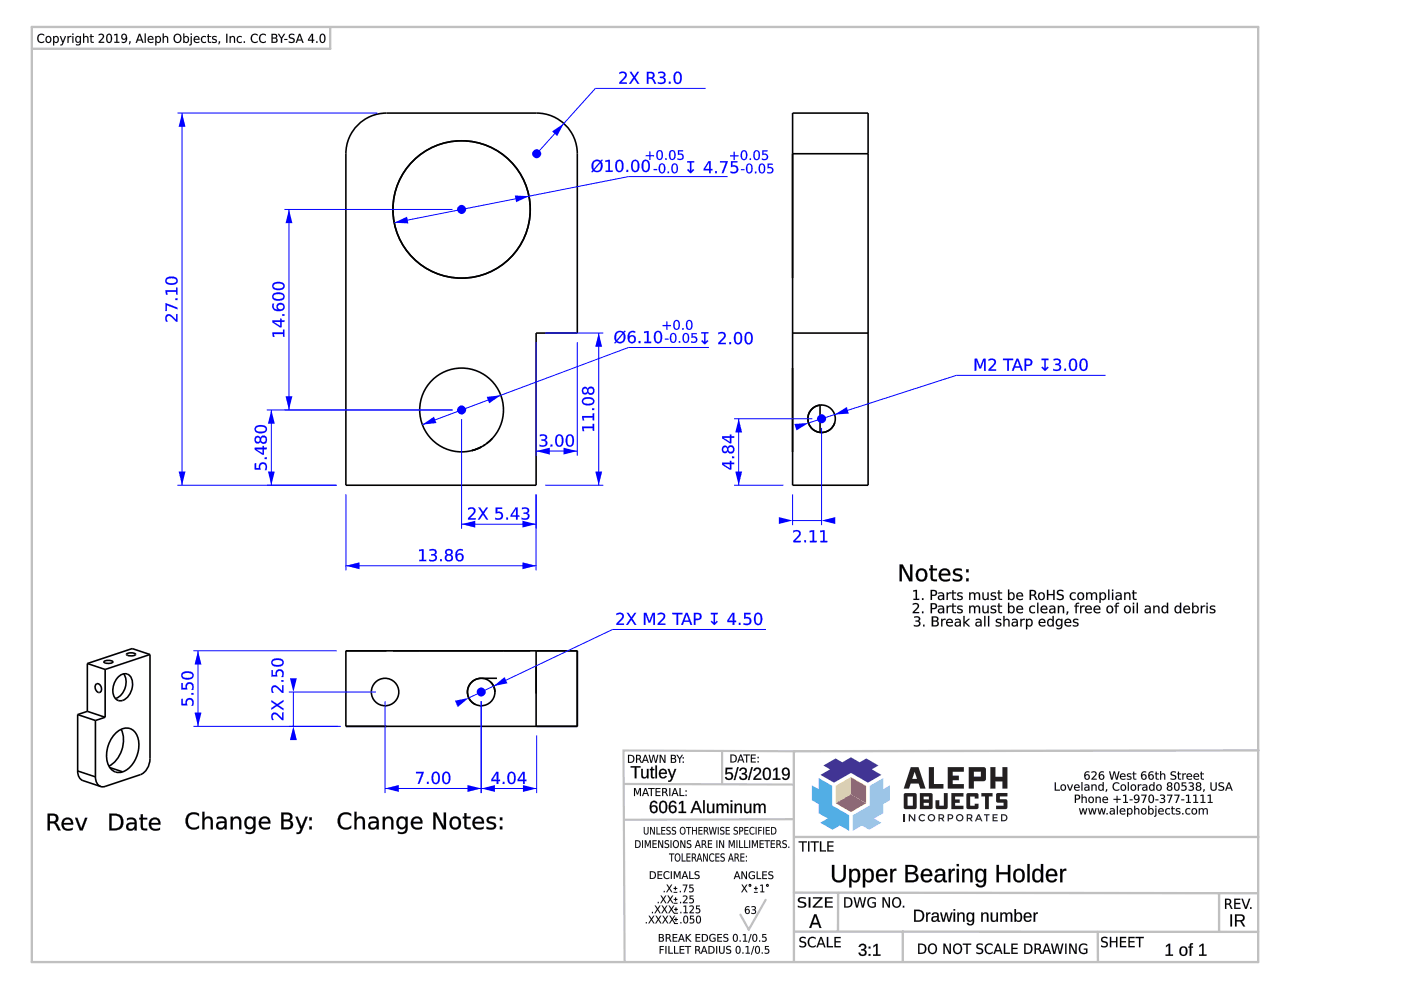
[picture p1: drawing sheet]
<svg xmlns="http://www.w3.org/2000/svg" width="420mm" height="297mm" viewBox="0 0 420 297" stroke-linecap="round" stroke-linejoin="round" font-family="sans-serif">
<g fill="none" stroke="#000" stroke-width=".48">
<path d="M107.3 37.5a12.2 12.2 0 0 1 8.6-3.6h45a12.2 12.2 0 0 1 12.2 12.2v53.7h-12.3v45.6h-57.1v-99.3a12.1 12.1 0 0 1 3.6-8.6zM237.7 46.1v37.3M237.7 46.1v-12.2h22.6v12.2M237.7 46.1v99.3h22.6v-99.3M237.7 46.1h22.6M237.7 99.8h22.6M237.7 110.3v25.1M141.6 135l-.1 .1M141.6 135l2.7-1-2.8 1.1M145.4 133.3l-.5 .3M147.6 131.4l-1.7 1.6M243.3 122.8l1.2-.9 1.4-.5v8.2a4.1 4.1 0 0 1-2.6-6.8z"/>
<path d="M246.4 121.4h-.2M250.3 126.8a4.1 4.1 0 0 1-4.4 2.8M103.7 195.1h12.2M103.7 195.1v22.6M103.7 195.1h69.4M117.8 195.1h41.2M160.8 199.6v8.3M160.8 195.1v22.6M160.9 195.1h12.2M173.1 195.1v22.6M103.7 217.7h12.2M103.7 217.7h69.4"/>
<path d="M147 204.3l.5 .5a4.1 4.1 0 0 1 .9 2.6M149 203.3h-1.7a9.4 9.4 0 0 0-5.2 .6 4.1 4.1 0 0 0 .5 7.3M160.9 217.7h12.2"/>
<circle cx="138.4" cy="62.8" r="20.6"/>
<circle cx="138.4" cy="122.9" r="12.6"/>
<circle cx="246.4" cy="125.5" r="4.1"/>
<circle cx="115.5" cy="207.4" r="4.1"/>
<circle cx="144.3" cy="207.4" r="4.1"/>
</g>
<path d="M53.2 33.9h60M54.6 33.9v111.5M53.2 145.4h47.8" fill="none" stroke="#00f" stroke-width=".3"/>
<g fill="#00f">
<path d="M53.6 141.3h2l-1 4.1z"/>
<path d="M54.6 33.9l1 4.1h-2z"/>
<path d="M49.8 94.5a1.7 1.7 0 0 1 2.5 .8l.5 .5v-1.7h.4v2.3h-.4l-1.2-1.2a.89 .89 0 0 0-1.4-.4 .89 .89 0 0 0 0 1.4l.1 .2h-.5l-.2-.6v-.8zM49.6 90.9l3.6 1.3v.5l-3.2-1.2v1.7h-.4zM52.6 89.4h.6v.5h-.6zM49.6 87h3.2v-.8h.4v2.1h-.4v-.8h-2.7l.1 .8h-.4zM50.1 83.7a.8 .8 0 0 0 .1 1 .8 .8 0 0 0 .9 .2 1.26 1.26 0 0 0 1.8-1 2.34 2.34 0 0 0-2.8-.2zM49.8 83.4a2.37 2.37 0 0 1 3.5 .5 1.39 1.39 0 0 1-1.9 1.5 1.34 1.34 0 0 1-1.5-.4 1.34 1.34 0 0 1-.1-1.6z"/>
<path d="M49.8 94.5a1.82 1.82 0 0 1 2.5 .8l.5 .5v-1.7h.5v2.3a2.13 2.13 0 0 1-1.8-1.2 .86 .86 0 0 0-1.3-.4 .86 .86 0 0 0 0 1.4l.1 .2h-.5l-.2-.5v-.9zM49.9 94.5l-.3 .5v.8l.2 .6h.5a.89 .89 0 0 1-.3-1.3 .89 .89 0 0 1 1.3-.2l1.5 1.5h.4v-2.3h-.4v1.8l-1.3-1.3a1.11 1.11 0 0 0-1.6-.1zM49.6 90.9l3.7 1.3v.6l-3.3-1.3 .1 1.7h-.5zM49.6 90.9v2.3h.4v-1.7l3.2 1.2v-.5zM52.6 89.4h.7v.6h-.7zM52.6 89.4v.5h.6v-.5zM49.6 87h3.2v-.8h.5v2.1h-.5v-.8h-2.7l.2 .9h-.5zM49.6 87l.2 1.3h.4l-.2-.9h2.8v.9h.4v-2.1h-.4v.8zM50.1 83.7a.78 .78 0 0 0 .1 .9 .78 .78 0 0 0 .9 .3 1.24 1.24 0 0 0 1.7-1 2.33 2.33 0 0 0-2.7-.2zM50.1 83.7a2.46 2.46 0 0 1 2.8 .2 1.05 1.05 0 0 1-1.5 1 .97 .97 0 0 1-1.1-.1 .97 .97 0 0 1-.2-1.1zM49.8 83.4a2.39 2.39 0 0 1 3.5 .5 1.41 1.41 0 0 1-1.9 1.5 1.36 1.36 0 0 1-1.5-.4 1.36 1.36 0 0 1-.1-1.6zM49.8 83.4a1.2 1.2 0 0 0 0 1.4 1.2 1.2 0 0 0 1.2 .5 1.7 1.7 0 0 0 2.3-1.2 1.82 1.82 0 0 0-2.7-1.1z"/>
</g>
<path d="M103.7 148.2v22.8M160.8 148.2v22.8M103.7 169.6h57.1" fill="none" stroke="#00f" stroke-width=".3"/>
<g fill="#00f">
<path d="M103.7 169.6l4.1-1v2z"/>
<path d="M156.7 168.6l4.1 1-4.1 1z"/>
<path d="M125.7 164.8l1.3-.2v3.2h.8v.4h-2v-.4h.7v-2.7l-.8 .1zM128.8 164.7l.5-.1a1.04 1.04 0 0 1 1.3 .2 1.04 1.04 0 0 1 .1 1.3l-.4 .2a1.08 1.08 0 0 1 .6 1.4 1.08 1.08 0 0 1-1.4 .6l-.8-.2v-.5l.4 .2a.81 .81 0 0 0 1.2-.1 .81 .81 0 0 0-.1-1.1l-.9-.1v-.4h.4a.62 .62 0 0 0 .8-.7 .62 .62 0 0 0-1-.4l-.7 .1zM132 167.6h.5v.6h-.5zM133.9 167.2a.75 .75 0 0 0 1.5 0 .75 .75 0 0 0-1.5 0zM133.8 164.8a1.1 1.1 0 0 1 1.4-.2 1.1 1.1 0 0 1 .4 1.4l-.5 .3a1.07 1.07 0 0 1 .7 1.4 1.07 1.07 0 0 1-1.6 .5 1 1 0 0 1-.8-.9 1 1 0 0 1 .7-1 .85 .85 0 0 1-.6-.6 .85 .85 0 0 1 .3-.9zM133.9 165.5a.65 .65 0 0 0 1.3 0 .65 .65 0 0 0-1.3 0zM137 167a.8 .8 0 0 0 1.6 0 .8 .8 0 0 0-1.6 0zM137.2 164.8l1.2-.2 .4 .1v.4a1.13 1.13 0 0 0-1.3 0 1.13 1.13 0 0 0-.5 1.2 1.21 1.21 0 0 1 1.9 .3 1.21 1.21 0 0 1-.7 1.7 1.21 1.21 0 0 1-1.6-1.1l.1-1.6z"/>
<path d="M125.7 164.8l1.4-.2-.1 3.2h.9v.4h-2.2v-.4h.8l.1-2.7-.9 .2zM125.7 164.8v.4l.9-.2v2.8h-.8v.4h2v-.4h-.8v-3.2zM128.8 164.7l.3-.1a1.15 1.15 0 0 1 1.4 .1 1.15 1.15 0 0 1 .3 1.3l-.5 .3a1 1 0 0 1 .8 1 1 1 0 0 1-.9 .9l-1.5-.1v-.5l.4 .2a.82 .82 0 0 0 1.1 0 .82 .82 0 0 0 .1-1.1l-1-.2v-.4h.4a.6 .6 0 0 0 .7-.7 .6 .6 0 0 0-.9-.4l-.7 .2zM128.8 164.7v.4l.3-.1a.8 .8 0 0 1 1 0 .8 .8 0 0 1 .3 .8l-1.1 .3v.4a.83 .83 0 0 1 1.3 .7 .83 .83 0 0 1-1.3 .7l-.6-.2v.4l.5 .1a1.14 1.14 0 0 0 1.5-.3 1.14 1.14 0 0 0-.2-1.5l-.3-.1a.91 .91 0 0 0 .7-1.2 .91 .91 0 0 0-1.3-.5zM132 167.6h.5v.6h-.5zM132 167.6v.6h.5v-.6zM133.9 167.2a.71 .71 0 0 0 1.4 0 .71 .71 0 0 0-1.4 0zM133.9 167.2a.76 .76 0 0 1 1.5 0 .76 .76 0 0 1-1.5 0zM133.8 164.8a1.12 1.12 0 0 1 1.4-.2 1.12 1.12 0 0 1 .4 1.4l-.5 .3a1.01 1.01 0 0 1 .8 1.1 1.01 1.01 0 0 1-1 .9 1.08 1.08 0 0 1-1.5-.6 1.08 1.08 0 0 1 .7-1.4 .85 .85 0 0 1-.7-.6 .85 .85 0 0 1 .4-.9zM133.8 164.8a.83 .83 0 0 0-.3 .9 .83 .83 0 0 0 .7 .6 1.05 1.05 0 0 0-.7 1.4 1.05 1.05 0 0 0 1.5 .5 .97 .97 0 0 0 .8-.9 .97 .97 0 0 0-.8-1 .94 .94 0 0 0 .7-1.3 .94 .94 0 0 0-1.4-.4zM134 165.5a.62 .62 0 0 0 1.2 0 .62 .62 0 0 0-1.2 0zM133.9 165.5a.7 .7 0 0 1 1.4 0 .7 .7 0 0 1-1.4 0zM137.1 167a.77 .77 0 0 0 1.5 0 .77 .77 0 0 0-1.5 0zM137 167a.85 .85 0 0 1 1.7 0 .85 .85 0 0 1-1.7 0zM137.2 164.8l.5-.2a.7 .7 0 0 1 .8-.1 .7 .7 0 0 1 .3 .7 1.12 1.12 0 0 0-1.2-.1 1.12 1.12 0 0 0-.5 1.2h-.1a1.23 1.23 0 0 1 1.9 .3 1.23 1.23 0 0 1-.7 1.7 1.23 1.23 0 0 1-1.6-1.1v-1.6zM137.2 164.8a2.18 2.18 0 0 0 .3 3.4 1.2 1.2 0 0 0 1.6-1.4 1.2 1.2 0 0 0-2.1-.4 1.15 1.15 0 0 1 .5-1.3 1.15 1.15 0 0 1 1.3 0v-.4l-.4-.1z"/>
</g>
<path d="M160.8 102.6v34M173.1 102.6v34M160.8 135.2h12.3" fill="none" stroke="#00f" stroke-width=".3"/>
<g fill="#00f">
<path d="M160.8 135.2l4.1-1v2z"/>
<path d="M169 134.2l4.1 1-4.1 1z"/>
<path d="M161.9 130.3l.5-.1a1.04 1.04 0 0 1 1.3 .2 1.04 1.04 0 0 1 .1 1.3l-.4 .2a1.08 1.08 0 0 1 .7 1.4 1.08 1.08 0 0 1-1.5 .6l-.8-.2v-.4l.4 .1a.81 .81 0 0 0 1.2 0 .81 .81 0 0 0-.1-1.2l-.9-.1v-.4h.5a.62 .62 0 0 0 .7-.7 .62 .62 0 0 0-1-.4l-.7 .2zM165.1 133.2h.5v.6h-.5zM167.3 130.7a2.45 2.45 0 0 0 .2 2.8 1.03 1.03 0 0 0 1-1.5 .95 .95 0 0 0-.1-1 .95 .95 0 0 0-1.1-.3zM167 130.4a1.23 1.23 0 0 1 1.4 0 1.23 1.23 0 0 1 .6 1.2 1.72 1.72 0 0 1-1.3 2.3 1.85 1.85 0 0 1-1.1-2.7zM170.5 130.7a2.45 2.45 0 0 0 .2 2.8 1.03 1.03 0 0 0 1-1.5 .95 .95 0 0 0-.2-1 .95 .95 0 0 0-1-.3zM170.1 130.4a1.23 1.23 0 0 1 1.4 0 1.23 1.23 0 0 1 .6 1.2 1.72 1.72 0 0 1-1.2 2.3 1.85 1.85 0 0 1-1.2-2.7z"/>
<path d="M161.9 130.3l.4-.1a1.15 1.15 0 0 1 1.3 .1 1.15 1.15 0 0 1 .3 1.3l-.5 .3a1 1 0 0 1 .8 1 1 1 0 0 1-.8 1l-1.6-.1v-.6l.4 .2a.82 .82 0 0 0 1.1 0 .82 .82 0 0 0 .1-1.1l-1-.2v-.4h.5a.6 .6 0 0 0 .7-.7 .6 .6 0 0 0-1-.4l-.7 .2zM161.9 130.3v.5l.3-.2a.8 .8 0 0 1 1 0 .8 .8 0 0 1 .3 .9l-1.1 .2v.4a.83 .83 0 0 1 1.3 .7 .83 .83 0 0 1-1.3 .7l-.6-.2v.4l.5 .1a1.14 1.14 0 0 0 1.5-.3 1.14 1.14 0 0 0-.2-1.5l-.3-.1a.91 .91 0 0 0 .7-1.2 .91 .91 0 0 0-1.3-.5zM165.1 133.2h.5v.7h-.5zM165.1 133.2v.6h.5v-.6zM167.3 130.7l-.2 .7a1.72 1.72 0 0 0 .6 2.1 1.86 1.86 0 0 0 .6-2.6l-.3-.3zM167.3 130.7a.82 .82 0 0 1 1 .1 .82 .82 0 0 1 .2 .9 1.27 1.27 0 0 1-1 1.8 2.35 2.35 0 0 1-.2-2.8zM167 130.4a1.25 1.25 0 0 1 1.4-.1 1.25 1.25 0 0 1 .6 1.3 1.74 1.74 0 0 1-1.3 2.3 1.87 1.87 0 0 1-1.2-2.7zM167 130.5a2.35 2.35 0 0 0 .5 3.4 1.36 1.36 0 0 0 1.5-1.9 1.31 1.31 0 0 0-.4-1.5 1.31 1.31 0 0 0-1.6 0zM170.5 130.7l-.3 .7a1.72 1.72 0 0 0 .7 2.1 1.86 1.86 0 0 0 .5-2.6l-.3-.3zM170.5 130.7a.82 .82 0 0 1 .9 .1 .82 .82 0 0 1 .3 .9 1.27 1.27 0 0 1-1 1.8 2.35 2.35 0 0 1-.2-2.8zM170.1 130.4a1.25 1.25 0 0 1 1.4-.1 1.25 1.25 0 0 1 .6 1.3 1.74 1.74 0 0 1-1.2 2.3 1.87 1.87 0 0 1-1.2-2.7zM170.2 130.5a2.35 2.35 0 0 0 .4 3.4 1.36 1.36 0 0 0 1.5-1.9 1.31 1.31 0 0 0-.4-1.5 1.31 1.31 0 0 0-1.5 0z"/>
</g>
<path d="M85.3 62.8h50.4M86.7 62.8v60.1M85.3 122.9h50.4" fill="none" stroke="#00f" stroke-width=".3"/>
<g fill="#00f">
<path d="M85.6 118.8h2.1l-1 4.1z"/>
<path d="M86.7 62.8l1 4.1h-2.1z"/>
<path d="M81.7 99.6h3.2v-.8h.4v2.1h-.4v-.8h-2.8l.2 .9h-.4zM82.1 96.5l1.9 1.2v-1.2zM81.7 96h2.3v-.5h.4v.5h.9v.5h-.9v1.6h-.4l-2.3-1.5zM84.7 94.2h.6v.5h-.6zM83.3 92a.8 .8 0 0 0 1.6 0 .8 .8 0 0 0-1.6 0zM81.8 91h.4a1.13 1.13 0 0 0 0 1.3 1.13 1.13 0 0 0 1.1 .5 1.21 1.21 0 0 1 .4-1.9 1.21 1.21 0 0 1 1.7 .8 1.21 1.21 0 0 1-1.1 1.5 1.77 1.77 0 0 1-2-.1 1.77 1.77 0 0 1-.6-1.9zM82.2 88.5a.8 .8 0 0 0 0 .9 .8 .8 0 0 0 .9 .2 1.26 1.26 0 0 0 1.8-.9 2.34 2.34 0 0 0-2.7-.2zM81.9 88.1a2.37 2.37 0 0 1 3.4 .5 1.39 1.39 0 0 1-1.8 1.5 1.34 1.34 0 0 1-1.5-.4 1.34 1.34 0 0 1-.1-1.6zM82.2 85.3a.8 .8 0 0 0 0 .9 .8 .8 0 0 0 .9 .3 1.26 1.26 0 0 0 1.8-1 2.34 2.34 0 0 0-2.7-.2zM81.9 85a2.37 2.37 0 0 1 3.4 .4 1.39 1.39 0 0 1-1.8 1.6 1.34 1.34 0 0 1-1.5-.4 1.34 1.34 0 0 1-.1-1.6z"/>
<path d="M81.7 99.6h3.2v-.8h.4v2.1h-.4v-.8h-2.7l.1 .9h-.5zM81.7 99.6l.2 1.4h.4l-.2-.9h2.8v.8h.4v-2.1h-.4v.9zM82.1 96.5l1.9 1.2v-1.2zM82 96.5h2.1v1.3zM81.7 96h2.3v-.5h.5l-.1 .5h.9v.5h-.9l.1 1.7h-.5l-2.3-1.6zM81.7 96v.6l2.3 1.5h.4v-1.6h.9v-.5h-.9v-.5h-.4l.1 .5zM84.7 94.1h.6v.6h-.6zM84.7 94.2v.5h.6v-.5zM83.3 92a.8 .8 0 0 0 1.6 0 .8 .8 0 0 0-1.6 0zM83.3 92a.82 .82 0 0 1 1.6 0 .82 .82 0 0 1-1.6 0zM81.7 91h.6a1.11 1.11 0 0 0-.1 1.3 1.11 1.11 0 0 0 1.1 .5 1.23 1.23 0 0 1 .3-1.9 1.23 1.23 0 0 1 1.8 .8 1.23 1.23 0 0 1-1.1 1.5 1.79 1.79 0 0 1-2-.1 1.79 1.79 0 0 1-.6-1.9zM81.8 91a1.64 1.64 0 0 0 .3 1.9 1.64 1.64 0 0 0 1.8 .3 1.22 1.22 0 0 0 1.6-1.1 1.22 1.22 0 0 0-1.5-1.2 1.22 1.22 0 0 0-.9 1.7l.3 .2a1.15 1.15 0 0 1-1.2-.4 1.15 1.15 0 0 1 0-1.4zM82.2 88.5a.78 .78 0 0 0 .1 .9 .78 .78 0 0 0 .8 .2 1.24 1.24 0 0 0 1.8-.9 2.33 2.33 0 0 0-2.7-.2zM82.2 88.5a2.46 2.46 0 0 1 2.8 .2 1.05 1.05 0 0 1-1.5 1 .97 .97 0 0 1-1.1-.2 .97 .97 0 0 1-.2-1zM81.9 88.1a2.39 2.39 0 0 1 3.5 .5 1.41 1.41 0 0 1-1.9 1.6 1.36 1.36 0 0 1-1.6-.5 1.36 1.36 0 0 1 0-1.6zM81.9 88.2a1.2 1.2 0 0 0-.1 1.3 1.2 1.2 0 0 0 1.3 .6 1.7 1.7 0 0 0 2.2-1.2 1.82 1.82 0 0 0-2.6-1.1zM82.2 85.3a.78 .78 0 0 0 .1 .9 .78 .78 0 0 0 .8 .3 1.24 1.24 0 0 0 1.8-1 2.33 2.33 0 0 0-2.7-.2zM82.2 85.3a2.46 2.46 0 0 1 2.8 .2 1.05 1.05 0 0 1-1.5 1 .97 .97 0 0 1-1.1-.1 .97 .97 0 0 1-.2-1.1zM81.9 85a2.39 2.39 0 0 1 3.5 .4 1.41 1.41 0 0 1-1.9 1.6 1.36 1.36 0 0 1-1.6-.4 1.36 1.36 0 0 1 0-1.6zM81.9 85a1.2 1.2 0 0 0-.1 1.4 1.2 1.2 0 0 0 1.3 .5 1.7 1.7 0 0 0 2.2-1.2 1.82 1.82 0 0 0-2.6-1.1z"/>
</g>
<path d="M80 122.9h55.7M81.4 122.9v22.5M80 145.4h21" fill="none" stroke="#00f" stroke-width=".3"/>
<g fill="#00f">
<path d="M80.3 141.3h2.1l-1 4.1z"/>
<path d="M81.4 122.9l1 4.1h-2.1z"/>
<path d="M159.6 46.1a1.35 1.35 0 0 1 2.7 0 1.35 1.35 0 0 1-2.7 0z"/>
<path d="M76.4 138.8h.4v1.5h.9a1.3 1.3 0 0 1 1.4-1.7 1.3 1.3 0 0 1 .9 2l-.1 .3h-.5l.2-.3a.93 .93 0 0 0-.1-1.3 .93 .93 0 0 0-1.2 0 .93 .93 0 0 0-.2 1.2l.1 .2h-1.8zM79.4 137.1h.6v.5h-.6zM76.8 134.7l1.9 1.2v-1.2zM76.4 134.2h2.3v-.5h.5v.5h.8v.5h-.8v1.6h-.5l-2.3-1.5zM78.3 131.8a.75 .75 0 0 0 1.5 0 .75 .75 0 0 0-1.5 0zM76.6 131a.86 .86 0 0 1 .8-.3 .86 .86 0 0 1 .7 .6 1.07 1.07 0 0 1 1.4-.6 1.07 1.07 0 0 1 .5 1.5 1 1 0 0 1-.9 .8 1 1 0 0 1-1-.7 .96 .96 0 0 1-1.3 .6 .96 .96 0 0 1-.4-1.4zM76.7 131.8a.65 .65 0 0 0 1.3 0 .65 .65 0 0 0-1.3 0zM76.9 128.2a.8 .8 0 0 0 .1 1 .8 .8 0 0 0 .9 .2 1.26 1.26 0 0 0 1.7-1 2.34 2.34 0 0 0-2.7-.2zM76.6 127.9a2.37 2.37 0 0 1 3.4 .5 1.39 1.39 0 0 1-1.8 1.5 1.34 1.34 0 0 1-1.5-.4 1.34 1.34 0 0 1-.1-1.6z"/>
<path d="M76.4 138.8h.4v1.5h.9a1.3 1.3 0 0 1 1.3-1.8 1.3 1.3 0 0 1 1.1 1.9l-.2 .5h-.5a.98 .98 0 0 0 .2-1.3 .98 .98 0 0 0-1.3-.3l-.2 .7 .1 .8h-1.8zM76.4 138.8v1.9h1.8a.92 .92 0 0 1 .1-1.5 .92 .92 0 0 1 1.4 .8l-.3 .9h.5a1.39 1.39 0 0 0-.1-1.8 1.39 1.39 0 0 0-1.8-.2l-.3 .7v.7h-.9v-1.5zM79.4 137.1h.6v.5h-.6zM79.4 137.1v.5h.6v-.5zM76.8 134.6l1.9 1.3v-1.2zM76.7 134.6h2.1v1.3zM76.4 134.2h2.3v-.6h.5v.6h.8v.5h-.8v1.6h-.5l-2.3-1.5zM76.4 134.2v.6l2.3 1.5h.5l-.1-1.7 .9 .1v-.5h-.9l.1-.5h-.5l.1 .5zM78.3 131.8a.71 .71 0 0 0 1.4 0 .71 .71 0 0 0-1.4 0zM78.3 131.8a.76 .76 0 0 1 1.5 0 .76 .76 0 0 1-1.5 0zM76.6 130.9a.85 .85 0 0 1 .8-.3 .85 .85 0 0 1 .7 .7 1.01 1.01 0 0 1 1.1-.8 1.01 1.01 0 0 1 .9 1 1.08 1.08 0 0 1-.6 1.5 1.08 1.08 0 0 1-1.4-.7 .92 .92 0 0 1-1.2 .7 .92 .92 0 0 1-.6-1.2zM76.6 131a1.07 1.07 0 0 0-.2 1.4 1.07 1.07 0 0 0 1.4 .4l.3-.6a1.05 1.05 0 0 0 1.4 .8 1.05 1.05 0 0 0 .5-1.6 .97 .97 0 0 0-.9-.8 .97 .97 0 0 0-1 .8 .83 .83 0 0 0-.6-.7 .83 .83 0 0 0-.9 .3zM76.7 131.8a.62 .62 0 0 0 1.2 0 .62 .62 0 0 0-1.2 0zM76.6 131.8a.7 .7 0 0 1 1.4 0 .7 .7 0 0 1-1.4 0zM76.9 128.2a.78 .78 0 0 0 .1 .9 .78 .78 0 0 0 .9 .3 1.24 1.24 0 0 0 1.7-1 2.33 2.33 0 0 0-2.7-.2zM76.9 128.2a2.46 2.46 0 0 1 2.8 .2 1.05 1.05 0 0 1-1.5 1 .97 .97 0 0 1-1.1-.1 .97 .97 0 0 1-.2-1.1zM76.6 127.9a2.39 2.39 0 0 1 3.5 .5 1.41 1.41 0 0 1-1.9 1.5 1.36 1.36 0 0 1-1.6-.4 1.36 1.36 0 0 1 0-1.6zM76.6 127.9a1.2 1.2 0 0 0-.1 1.4 1.2 1.2 0 0 0 1.3 .5 1.7 1.7 0 0 0 2.2-1.2 1.82 1.82 0 0 0-2.6-1.1z"/>
</g>
<circle cx="160.9" cy="46.1" r=".69" fill="#00f"/>
<path d="M178.6 26.5l-17.7 19.6" fill="none" stroke="#00f" stroke-width=".3"/>
<path d="M165.6 39.4l3.5-2.4-2 3.8z" fill="#00f"/>
<path d="M178.6 26.5h33" fill="none" stroke="#00f" stroke-width=".3"/>
<g fill="#00f">
<path d="M137.1 62.8a1.35 1.35 0 0 1 2.7 0 1.35 1.35 0 0 1-2.7 0z"/>
<path d="M185.7 21.7a1.26 1.26 0 0 1 1.7-.1 1.26 1.26 0 0 1 .3 1.6l-1.4 1.5h1.7v.4h-2.3v-.4l1.3-1.3a.89 .89 0 0 0 .3-1.3 .89 .89 0 0 0-1.4 0l-.2 .1zM188.8 21.5h.5l.9 1.4 .9-1.4h.6l-1.2 1.7 1.2 1.9h-.5l-1-1.5-1 1.5h-.5l1.2-1.9zM194 21.5h1.1a1.01 1.01 0 0 1 1.2 .7 1.01 1.01 0 0 1-.6 1.2l1.1 1.7h-.5l-.7-1.3-.6-.2h-.5v1.5h-.5zM194.5 21.9v1.3h.6a.64 .64 0 0 0 .7-.6 .64 .64 0 0 0-.7-.7zM197.4 21.6l.5-.1a1.04 1.04 0 0 1 1.3 .2 1.04 1.04 0 0 1 .1 1.3l-.4 .2a1.08 1.08 0 0 1 .7 1.4 1.08 1.08 0 0 1-1.5 .6l-.8-.2v-.5l.4 .2a.81 .81 0 0 0 1.2-.1 .81 .81 0 0 0-.1-1.1l-.9-.1v-.4h.5a.62 .62 0 0 0 .7-.7 .62 .62 0 0 0-1-.4l-.7 .1zM200.6 24.5h.5v.6h-.5zM202.8 22a2.45 2.45 0 0 0 .2 2.8 1.03 1.03 0 0 0 1-1.5 .95 .95 0 0 0-.2-1 .95 .95 0 0 0-1-.3zM202.5 21.7a1.23 1.23 0 0 1 1.4-.1 1.23 1.23 0 0 1 .6 1.3 1.72 1.72 0 0 1-1.3 2.3 1.85 1.85 0 0 1-1.1-2.7z"/>
<path d="M185.7 21.7a1.35 1.35 0 0 1 1.5-.2 1.35 1.35 0 0 1 .7 1.4l-1.6 1.8h1.7v.4h-2.3a2.13 2.13 0 0 1 1.2-1.7 .86 .86 0 0 0 .4-1.3 .86 .86 0 0 0-1.4 0l-.2 .1zM185.7 21.7v.5a.89 .89 0 0 1 1.3-.3 .89 .89 0 0 1 .2 1.3l-1.5 1.5v.4h2.3v-.4h-1.8l1.4-1.3a1.19 1.19 0 0 0 0-1.7 1.19 1.19 0 0 0-1.7-.1zM188.8 21.5h.6l.8 1.4 .9-1.4h.6l-1.2 1.7 1.3 1.9h-.6l-1-1.5-1 1.5h-.6l1.3-1.9zM188.8 21.5l1.2 1.7-1.3 1.9h.5l1-1.6 1 1.6h.5l-1.2-1.9 1.2-1.7h-.6l-.9 1.4-.9-1.4zM194 21.5h1.1a1.03 1.03 0 0 1 1.2 .7 1.03 1.03 0 0 1-.6 1.3l.4 .3 .7 1.3h-.5l-.8-1.4-1-.1v1.5h-.5zM194 21.5v3.6h.5v-1.5l1 .1 .8 1.4h.5l-.7-1.3-.5-.4a.98 .98 0 0 0 .7-1.2 .98 .98 0 0 0-1.2-.7zM194.5 21.9v1.3h.6a.62 .62 0 0 0 .7-.6 .62 .62 0 0 0-.7-.7zM194.5 21.9h.6a.67 .67 0 0 1 .7 .7 .67 .67 0 0 1-.7 .6h-.6zM197.4 21.6l.3-.1a1.15 1.15 0 0 1 1.4 .1 1.15 1.15 0 0 1 .3 1.3l-.5 .3a1 1 0 0 1 .8 1 1 1 0 0 1-.8 .9l-1.6-.1v-.5l.4 .2a.82 .82 0 0 0 1.1 0 .82 .82 0 0 0 .1-1.1l-1-.2v-.4h.5a.6 .6 0 0 0 .7-.7 .6 .6 0 0 0-1-.4l-.7 .2zM197.4 21.6v.4l.3-.1a.8 .8 0 0 1 1 0 .8 .8 0 0 1 .3 .9l-1.1 .2v.4a.83 .83 0 0 1 1.3 .7 .83 .83 0 0 1-1.3 .7l-.6-.2v.4l.5 .1a1.14 1.14 0 0 0 1.5-.3 1.14 1.14 0 0 0-.2-1.5l-.3-.1a.91 .91 0 0 0 .7-1.2 .91 .91 0 0 0-1.3-.5zM200.6 24.5h.5v.6h-.5zM200.6 24.5v.6h.5v-.6zM202.8 22l-.3 .7a1.72 1.72 0 0 0 .7 2.1 1.86 1.86 0 0 0 .6-2.6l-.3-.3zM202.8 22a.82 .82 0 0 1 1 0 .82 .82 0 0 1 .2 1 1.27 1.27 0 0 1-1 1.8 2.35 2.35 0 0 1-.2-2.8zM202.5 21.7a1.25 1.25 0 0 1 1.4-.1 1.25 1.25 0 0 1 .6 1.3 1.74 1.74 0 0 1-1.3 2.3 1.87 1.87 0 0 1-1.2-2.7zM202.5 21.7a2.35 2.35 0 0 0 .4 3.4 1.36 1.36 0 0 0 1.5-1.8 1.31 1.31 0 0 0-.3-1.5 1.31 1.31 0 0 0-1.6-.1z"/>
</g>
<circle cx="138.4" cy="62.8" r=".69" fill="#00f"/>
<path d="M188.5 52.9l-70.3 13.9" fill="none" stroke="#00f" stroke-width=".3"/>
<g fill="#00f">
<path d="M154.4 58.6l4.2 .2-3.8 1.8z"/>
<path d="M118.2 66.8l3.9-1.8 .4 2z"/>
</g>
<path d="M188.5 52.9h29.7" fill="none" stroke="#00f" stroke-width=".3"/>
<g fill="#00f">
<path d="M137.1 122.9a1.35 1.35 0 0 1 2.7 0 1.35 1.35 0 0 1-2.7 0z"/>
<path d="M180 48.9l-1.7 2a1.36 1.36 0 0 0 1.7-.3 1.36 1.36 0 0 0 0-1.7zM178.4 48.5a1.98 1.98 0 0 0-.3 2.1l1.7-2-.7-.3zM177.9 48.4a1.7 1.7 0 0 1 2.2-.2l.4-.4 .3 .2-.5 .5a1.82 1.82 0 0 1 .1 2.4 1.82 1.82 0 0 1-2.4 .3l-.4 .5-.2-.2 .4-.5a2.28 2.28 0 0 1 .1-2.6zM181.6 48.1l1.3-.2v3.2h.8v.4h-2.1v-.4h.8v-2.7l-.8 .2zM185.3 48.4a2.45 2.45 0 0 0 .2 2.8 1.03 1.03 0 0 0 1-1.5 .95 .95 0 0 0-.1-1 .95 .95 0 0 0-1.1-.3zM185 48.1a1.23 1.23 0 0 1 1.4-.1 1.23 1.23 0 0 1 .6 1.3 1.72 1.72 0 0 1-1.2 2.3 1.85 1.85 0 0 1-1.2-2.7zM187.9 50.9h.5v.6h-.5zM190.1 48.4a2.45 2.45 0 0 0 .2 2.8 1.03 1.03 0 0 0 1-1.5 .95 .95 0 0 0-.2-1 .95 .95 0 0 0-1-.3zM189.8 48.1a1.23 1.23 0 0 1 1.3-.1 1.23 1.23 0 0 1 .6 1.3 1.72 1.72 0 0 1-1.2 2.3 1.85 1.85 0 0 1-1.2-2.7zM193.2 48.4a2.45 2.45 0 0 0 .2 2.8 1.03 1.03 0 0 0 1-1.5 .95 .95 0 0 0-.1-1 .95 .95 0 0 0-1.1-.3zM192.9 48.1a1.23 1.23 0 0 1 1.4-.1 1.23 1.23 0 0 1 .6 1.3 1.72 1.72 0 0 1-1.2 2.3 1.85 1.85 0 0 1-1.2-2.7z"/>
<path d="M180 48.9l-1.7 2a1.31 1.31 0 0 0 1.7-.2 1.31 1.31 0 0 0 .1-1.7zM180 48.8a1.38 1.38 0 0 1 .1 1.8 1.38 1.38 0 0 1-1.8 .3zM178.2 48.7l-.2 .7 .1 1.2 1.7-2a1.11 1.11 0 0 0-1.6 .1zM178.4 48.5a1.06 1.06 0 0 1 1.4 .1l-1.7 2.1-.2-.5a1.92 1.92 0 0 1 .5-1.7zM177.8 48.4a1.73 1.73 0 0 1 2.3-.2l.4-.5 .3 .3-.5 .5a1.84 1.84 0 0 1 .1 2.4 1.84 1.84 0 0 1-2.4 .4l-.4 .4-.3-.2 .5-.5a2.3 2.3 0 0 1 0-2.6zM177.9 48.4a2.3 2.3 0 0 0-.1 2.6l-.4 .5 .2 .2 .4-.5a1.82 1.82 0 0 0 2.4-.3 1.82 1.82 0 0 0-.1-2.4l.5-.5-.3-.2-.4 .5a1.68 1.68 0 0 0-2.2 .1zM181.5 48.1l1.4-.2v3.2h.8v.5h-2.1v-.5h.8v-2.7l-.9 .2zM181.6 48.1v.5l.9-.2v2.8l-.9-.1v.4h2.1v-.4l-.8 .1v-3.3zM185.4 48.4l-.3 .7a1.72 1.72 0 0 0 .7 2.1 1.86 1.86 0 0 0 .5-2.6l-.3-.3zM185.3 48.4a.82 .82 0 0 1 1 .1 .82 .82 0 0 1 .2 .9 1.27 1.27 0 0 1-1 1.8 2.35 2.35 0 0 1-.2-2.8zM185 48.1a1.25 1.25 0 0 1 1.4-.1 1.25 1.25 0 0 1 .6 1.3 1.74 1.74 0 0 1-1.2 2.3 1.87 1.87 0 0 1-1.2-2.7zM185 48.2a2.35 2.35 0 0 0 .5 3.4 1.36 1.36 0 0 0 1.5-1.9 1.31 1.31 0 0 0-.4-1.5 1.31 1.31 0 0 0-1.6 0zM187.8 50.9h.6v.7h-.6zM187.9 50.9v.6h.5v-.6zM190.1 48.4l-.3 .7a1.72 1.72 0 0 0 .7 2.1 1.86 1.86 0 0 0 .5-2.6l-.3-.3zM190.1 48.4a.82 .82 0 0 1 .9 .1 .82 .82 0 0 1 .3 .9 1.27 1.27 0 0 1-1 1.8 2.35 2.35 0 0 1-.2-2.8zM189.7 48.1a1.25 1.25 0 0 1 1.4-.1 1.25 1.25 0 0 1 .6 1.3 1.74 1.74 0 0 1-1.2 2.3 1.87 1.87 0 0 1-1.2-2.7zM189.8 48.2a2.35 2.35 0 0 0 .4 3.4 1.36 1.36 0 0 0 1.5-1.9 1.31 1.31 0 0 0-.4-1.5 1.31 1.31 0 0 0-1.5 0zM193.3 48.4l-.3 .7a1.72 1.72 0 0 0 .7 2.1 1.86 1.86 0 0 0 .5-2.6l-.3-.3zM193.2 48.4a.82 .82 0 0 1 1 .1 .82 .82 0 0 1 .2 .9 1.27 1.27 0 0 1-1 1.8 2.35 2.35 0 0 1-.2-2.8zM192.9 48.1a1.25 1.25 0 0 1 1.4-.1 1.25 1.25 0 0 1 .6 1.3 1.74 1.74 0 0 1-1.2 2.3 1.87 1.87 0 0 1-1.2-2.7zM192.9 48.2a2.35 2.35 0 0 0 .5 3.4 1.36 1.36 0 0 0 1.5-1.9 1.31 1.31 0 0 0-.4-1.5 1.31 1.31 0 0 0-1.6 0z"/>
</g>
<circle cx="138.4" cy="122.9" r=".69" fill="#00f"/>
<path d="M188.5 104.2l-61.8 23.1" fill="none" stroke="#00f" stroke-width=".3"/>
<g fill="#00f">
<path d="M146 119l4.2-.5-3.5 2.4z"/>
<path d="M126.7 127.3l3.5-2.4 .7 1.9z"/>
</g>
<path d="M188.5 104.2h24.1" fill="none" stroke="#00f" stroke-width=".3"/>
<g fill="#00f">
<path d="M186.9 100.1l-1.8 2.1a1.36 1.36 0 0 0 1.8-.3 1.36 1.36 0 0 0 0-1.8zM185.2 99.8a1.98 1.98 0 0 0-.3 2.1l1.8-2-.8-.3zM184.7 99.7a1.7 1.7 0 0 1 2.3-.2l.4-.4 .2 .2-.4 .5a1.82 1.82 0 0 1 .1 2.4 1.82 1.82 0 0 1-2.5 .3l-.3 .5-.3-.2 .4-.5a2.28 2.28 0 0 1 .1-2.6zM188.7 101.6a.8 .8 0 0 0 1.6 0 .8 .8 0 0 0-1.6 0zM188.8 99.4l1.3-.2 .4 .1v.5a1.13 1.13 0 0 0-1.3-.1 1.13 1.13 0 0 0-.5 1.2 1.21 1.21 0 0 1 1.9 .3 1.21 1.21 0 0 1-.8 1.7 1.21 1.21 0 0 1-1.5-1.1v-1.5zM191.6 102.2h.5v.6h-.5zM193.2 99.4l1.3-.2v3.2h.8v.4h-2.1v-.4h.8v-2.7l-.8 .1zM196.9 99.7a2.45 2.45 0 0 0 .2 2.8 1.03 1.03 0 0 0 1-1.5 .95 .95 0 0 0-.1-1 .95 .95 0 0 0-1.1-.3zM196.6 99.4a1.23 1.23 0 0 1 1.4-.1 1.23 1.23 0 0 1 .6 1.3 1.72 1.72 0 0 1-1.3 2.3 1.85 1.85 0 0 1-1.1-2.7z"/>
<path d="M186.9 100.2l-1.8 2a1.31 1.31 0 0 0 1.7-.2 1.31 1.31 0 0 0 .1-1.7zM186.9 100.1a1.38 1.38 0 0 1 0 1.8 1.38 1.38 0 0 1-1.8 .3zM185.1 100l-.3 .7 .1 1.2 1.8-2a1.11 1.11 0 0 0-1.6 .1zM185.2 99.8a1.06 1.06 0 0 1 1.5 .1l-1.8 2.1-.1-.5a1.92 1.92 0 0 1 .4-1.7zM184.7 99.7a1.73 1.73 0 0 1 2.3-.2l.4-.5 .2 .3-.4 .5a1.84 1.84 0 0 1 .1 2.4 1.84 1.84 0 0 1-2.5 .4l-.3 .4-.3-.2 .4-.5a2.3 2.3 0 0 1 .1-2.6zM184.7 99.7a2.3 2.3 0 0 0-.1 2.6l-.4 .5 .3 .2 .3-.5a1.82 1.82 0 0 0 2.5-.3 1.82 1.82 0 0 0-.1-2.5l.4-.4-.2-.2-.4 .4a1.68 1.68 0 0 0-2.3 .2zM188.7 101.6a.8 .8 0 0 0 1.6 0 .8 .8 0 0 0-1.6 0zM188.7 101.6a.82 .82 0 0 1 1.6 0 .82 .82 0 0 1-1.6 0zM188.8 99.4l.6-.2a.7 .7 0 0 1 .7-.1 .7 .7 0 0 1 .4 .7 1.12 1.12 0 0 0-1.3-.1 1.12 1.12 0 0 0-.5 1.2 1.23 1.23 0 0 1 1.9 .3 1.23 1.23 0 0 1-.8 1.8 1.23 1.23 0 0 1-1.5-1.2v-1.5zM188.9 99.5a2.18 2.18 0 0 0 .3 3.3 1.2 1.2 0 0 0 1.6-1.4 1.2 1.2 0 0 0-2.1-.4 1.15 1.15 0 0 1 .4-1.3 1.15 1.15 0 0 1 1.4 .1v-.5l-.4-.1zM191.5 102.2h.6v.7h-.6zM191.6 102.2v.6h.5v-.6zM193.1 99.4l1.4-.2v3.2h.8v.5h-2.1v-.5h.8v-2.7l-.9 .2zM193.2 99.4v.4l.8-.2v2.8h-.8v.4h2.1v-.4h-.8v-3.2zM196.9 99.7l-.2 .7a1.72 1.72 0 0 0 .6 2.1 1.86 1.86 0 0 0 .6-2.6l-.3-.3zM196.9 99.7a.82 .82 0 0 1 1 .1 .82 .82 0 0 1 .2 .9 1.27 1.27 0 0 1-1 1.8 2.35 2.35 0 0 1-.2-2.8zM196.6 99.4a1.25 1.25 0 0 1 1.4-.1 1.25 1.25 0 0 1 .6 1.3 1.74 1.74 0 0 1-1.3 2.3 1.87 1.87 0 0 1-1.1-2.7zM196.6 99.5a2.35 2.35 0 0 0 .5 3.3 1.36 1.36 0 0 0 1.5-1.8 1.31 1.31 0 0 0-.4-1.5 1.31 1.31 0 0 0-1.6 0z"/>
<path d="M199.4 101.5h1v.3h-1zM201.6 100.2a1.58 1.58 0 0 0 .3 2.3 1.46 1.46 0 0 0 0-2.4zM201.4 100a1.19 1.19 0 0 1 1.3 .3 1.19 1.19 0 0 1 .2 1.3 1.04 1.04 0 0 1-1.2 1.2 1.04 1.04 0 0 1-.8-1.5l.1-.9zM203.6 102.2h.4v.5h-.4zM205.4 100.2a1.58 1.58 0 0 0 .3 2.3 1.46 1.46 0 0 0 0-2.4zM205.1 100a1.19 1.19 0 0 1 1.4 .3 1.19 1.19 0 0 1 .2 1.3 1.04 1.04 0 0 1-1.2 1.2 1.04 1.04 0 0 1-.8-1.5l.1-.9zM207.4 99.9h1.5v.3h-1.2v.7a1.06 1.06 0 0 1 1.5 1.1 1.06 1.06 0 0 1-1.7 .7h-.2v-.4a.79 .79 0 0 0 1.1 .1 .79 .79 0 0 0 .1-1.1l-.5-.1-.6 .1z"/>
<path d="M199.4 101.5h1.1v.3h-1.1zM199.4 101.5v.3h1v-.3zM201.6 100.3a1.57 1.57 0 0 0 .3 2.2 1.45 1.45 0 0 0 0-2.4zM201.5 100.2a.75 .75 0 0 1 .9 .2 .75 .75 0 0 1 .1 .9 .75 .75 0 0 1-.1 .9 .75 .75 0 0 1-.9 .2 2.21 2.21 0 0 1 0-2.2zM201.3 100a1.21 1.21 0 0 1 1.4 .2 1.21 1.21 0 0 1 .2 1.4 1.06 1.06 0 0 1-1.2 1.2 1.06 1.06 0 0 1-.8-1.5l.1-.9zM201.4 100a1.97 1.97 0 0 0 .2 2.7 1.37 1.37 0 0 0 1.2-2l-.6-.8zM203.6 102.2h.4v.6h-.4zM203.6 102.2v.5h.4v-.5zM205.4 100.3a1.57 1.57 0 0 0 .3 2.2 1.45 1.45 0 0 0 0-2.4zM205.3 100.2a.75 .75 0 0 1 .9 .2 .75 .75 0 0 1 .1 .9 .75 .75 0 0 1-.1 .9 .75 .75 0 0 1-.9 .2 2.21 2.21 0 0 1 0-2.2zM205.1 100a1.21 1.21 0 0 1 1.4 .2 1.21 1.21 0 0 1 .2 1.4 1.06 1.06 0 0 1-1.2 1.2 1.06 1.06 0 0 1-.8-1.5l.1-.9zM205.2 100a1.97 1.97 0 0 0 .2 2.7 1.37 1.37 0 0 0 1.2-2l-.6-.8zM207.4 99.8h1.5v.4h-1.2v.7a1.05 1.05 0 0 1 1.5 1 1.05 1.05 0 0 1-1.5 .9l-.5-.1 .1-.4a.78 .78 0 0 0 1 .1 .78 .78 0 0 0 .2-1.1l-.5-.1-.6 .1zM207.4 99.9v1.4a.78 .78 0 0 1 1.1-.1 .78 .78 0 0 1 .1 1.1 .78 .78 0 0 1-1.2 .1l-.1-.1v.3a1.08 1.08 0 0 0 1.5-.1 1.08 1.08 0 0 0-.2-1.5l-.9-.1v-.7h1.2v-.3z"/>
<path d="M198.8 97.4h1v-1h.4v1h1v.4h-1v1h-.4v-1h-1zM202.6 96.3a1.58 1.58 0 0 0 .3 2.3 1.46 1.46 0 0 0 0-2.4zM202.4 96.1a1.19 1.19 0 0 1 1.3 .3 1.19 1.19 0 0 1 .2 1.3 1.04 1.04 0 0 1-1.2 1.2 1.04 1.04 0 0 1-.8-1.5l.2-.9zM204.6 98.3h.4v.5h-.4zM206.4 96.3a1.58 1.58 0 0 0 .3 2.3 1.46 1.46 0 0 0 0-2.4zM206.2 96.1a1.19 1.19 0 0 1 1.3 .3 1.19 1.19 0 0 1 .2 1.3 1.04 1.04 0 0 1-1.2 1.2 1.04 1.04 0 0 1-.8-1.5l.2-.9z"/>
<path d="M198.7 97.4h1.1v-1.1h.4v1.1h1v.4h-1v1h-.4v-1h-1.1zM198.8 97.4v.4l1-.1v1.1h.4l-.1-1.1 1.1 .1v-.4h-1.1l.1-1h-.4v1zM202.6 96.3a1.57 1.57 0 0 0 .3 2.3 1.45 1.45 0 0 0 0-2.4zM202.6 96.3a.75 .75 0 0 1 .9 .2 .75 .75 0 0 1 0 .9 .75 .75 0 0 1 0 .9 .75 .75 0 0 1-.9 .2 2.21 2.21 0 0 1 0-2.2zM202.4 96.1a1.21 1.21 0 0 1 1.3 .2 1.21 1.21 0 0 1 .2 1.4 1.06 1.06 0 0 1-1.2 1.2 1.06 1.06 0 0 1-.8-1.5l.1-.9zM202.4 96.1a1.97 1.97 0 0 0 .2 2.7 1.37 1.37 0 0 0 1.2-2l-.6-.8zM204.6 98.3h.4v.5h-.4zM204.6 98.3v.5h.4v-.5zM206.4 96.3a1.57 1.57 0 0 0 .3 2.3 1.45 1.45 0 0 0 0-2.4zM206.4 96.3a.75 .75 0 0 1 .9 .2 .75 .75 0 0 1 0 .9 .75 .75 0 0 1 0 .9 .75 .75 0 0 1-.9 .2 2.21 2.21 0 0 1 0-2.2zM206.1 96.1a1.21 1.21 0 0 1 1.4 .2 1.21 1.21 0 0 1 .2 1.4 1.06 1.06 0 0 1-1.2 1.2 1.06 1.06 0 0 1-.8-1.5l.1-.9zM206.2 96.1a1.97 1.97 0 0 0 .2 2.7 1.37 1.37 0 0 0 1.2-2l-.6-.8z"/>
<path d="M196 50.7h1.1v.3h-1.1zM198.2 49.4a1.58 1.58 0 0 0 .3 2.2 1.46 1.46 0 0 0 0-2.3zM198 49.1a1.19 1.19 0 0 1 1.4 .3 1.19 1.19 0 0 1 .1 1.4 1.04 1.04 0 0 1-1.2 1.1 1.04 1.04 0 0 1-.8-1.4l.2-.9zM200.2 51.4h.4v.5h-.4zM202 49.4a1.58 1.58 0 0 0 .3 2.2 1.46 1.46 0 0 0 0-2.3zM201.8 49.1a1.19 1.19 0 0 1 1.3 .3 1.19 1.19 0 0 1 .2 1.4 1.04 1.04 0 0 1-1.2 1.1 1.04 1.04 0 0 1-.8-1.4l.2-.9z"/>
<path d="M196 50.6h1.1v.4h-1.1zM196 50.7v.3h1.1v-.3zM198.2 49.4a1.57 1.57 0 0 0 .3 2.2 1.45 1.45 0 0 0 0-2.3zM198.2 49.4a.75 .75 0 0 1 .9 .2 .75 .75 0 0 1 .1 .9 .75 .75 0 0 1-.1 .9 .75 .75 0 0 1-.9 .1 2.21 2.21 0 0 1 0-2.1zM198 49.1a1.21 1.21 0 0 1 1.4 .3 1.21 1.21 0 0 1 .1 1.4 1.06 1.06 0 0 1-1.2 1.2 1.06 1.06 0 0 1-.8-1.5l.2-.9zM198 49.2a1.97 1.97 0 0 0 .2 2.7 1.37 1.37 0 0 0 1.2-2.1l-.6-.8zM200.2 51.4h.5v.5h-.5zM200.2 51.4v.5h.4v-.5zM202 49.4a1.57 1.57 0 0 0 .3 2.2 1.45 1.45 0 0 0 0-2.3zM202 49.4a.75 .75 0 0 1 .9 .2 .75 .75 0 0 1 .1 .9 .75 .75 0 0 1-.1 .9 .75 .75 0 0 1-.9 .1 2.21 2.21 0 0 1 0-2.1zM201.8 49.1a1.21 1.21 0 0 1 1.4 .3 1.21 1.21 0 0 1 .1 1.4 1.06 1.06 0 0 1-1.2 1.2 1.06 1.06 0 0 1-.8-1.5l.2-.9zM201.8 49.2a1.97 1.97 0 0 0 .2 2.7 1.37 1.37 0 0 0 1.2-2.1l-.6-.8z"/>
<path d="M193.7 46.5h1v-1.1h.4v1.1h1v.3h-1v1.1h-.4v-1.1h-1zM197.5 45.4a1.58 1.58 0 0 0 .3 2.3 1.46 1.46 0 0 0 0-2.4zM197.3 45.1a1.19 1.19 0 0 1 1.3 .3 1.19 1.19 0 0 1 .2 1.4 1.04 1.04 0 0 1-1.2 1.2 1.04 1.04 0 0 1-.8-1.5l.2-.9zM199.5 47.4h.4v.5h-.4zM201.3 45.4a1.58 1.58 0 0 0 .3 2.3 1.46 1.46 0 0 0 0-2.4zM201.1 45.1a1.19 1.19 0 0 1 1.3 .3 1.19 1.19 0 0 1 .2 1.4 1.04 1.04 0 0 1-1.2 1.2 1.04 1.04 0 0 1-.8-1.5l.2-.9zM203.3 45h1.5v.4h-1.1v.7a1.06 1.06 0 0 1 1.4 1.1 1.06 1.06 0 0 1-1.7 .7l-.2-.1v-.3a.79 .79 0 0 0 1.1 .1 .79 .79 0 0 0 .2-1.1l-.6-.2-.6 .2z"/>
<path d="M193.6 46.5h1.1v-1.1h.4v1.1h1.1v.4l-1.1-.1v1.1h-.4v-1.1l-1.1 .1zM193.7 46.5v.3h1.1l-.1 1.1h.4l-.1-1.1h1.1v-.3h-1.1l.1-1.1h-.4l.1 1.1zM197.5 45.4a1.57 1.57 0 0 0 .3 2.2 1.45 1.45 0 0 0 0-2.3zM197.5 45.4a.75 .75 0 0 1 .9 .2 .75 .75 0 0 1 0 .9 .75 .75 0 0 1 0 .9 .75 .75 0 0 1-.9 .1 2.21 2.21 0 0 1 0-2.1zM197.3 45.1a1.21 1.21 0 0 1 1.3 .3 1.21 1.21 0 0 1 .2 1.4 1.06 1.06 0 0 1-1.2 1.2 1.06 1.06 0 0 1-.8-1.5l.2-.9zM197.3 45.2a1.97 1.97 0 0 0 .2 2.7 1.37 1.37 0 0 0 1.2-2.1l-.6-.8zM199.5 47.4h.4v.5h-.4zM199.5 47.4v.5h.4v-.5zM201.3 45.4a1.57 1.57 0 0 0 .3 2.2 1.45 1.45 0 0 0 0-2.3zM201.3 45.4a.75 .75 0 0 1 .9 .2 .75 .75 0 0 1 0 .9 .75 .75 0 0 1 0 .9 .75 .75 0 0 1-.9 .1 2.21 2.21 0 0 1 0-2.1zM201.1 45.1a1.21 1.21 0 0 1 1.3 .3 1.21 1.21 0 0 1 .2 1.4 1.06 1.06 0 0 1-1.2 1.2 1.06 1.06 0 0 1-.8-1.5l.1-.9zM201.1 45.2a1.97 1.97 0 0 0 .2 2.7 1.37 1.37 0 0 0 1.2-2.1l-.6-.8zM203.3 45h1.6v.4h-1.2v.7a1.05 1.05 0 0 1 1.4 1 1.05 1.05 0 0 1-1.5 .9l-.4-.1v-.5a.78 .78 0 0 0 1.1 .2 .78 .78 0 0 0 .2-1.1l-.6-.1-.6 .1zM203.3 45v1.5a.78 .78 0 0 1 1.1-.1 .78 .78 0 0 1 .1 1.1 .78 .78 0 0 1-1.1 .1l-.2-.1v.3a1.08 1.08 0 0 0 1.6-.1 1.08 1.08 0 0 0-.2-1.6h-.9v-.8l1.1 .1v-.4z"/>
<path d="M210.3 99.6h2.1v.4h-.8v2.5l.5-.6 .3 .3-.9 1-1.2-1 .3-.3 .6 .6v-2.5h-.9zM215.4 99.7a1.26 1.26 0 0 1 1.7-.1 1.26 1.26 0 0 1 .3 1.6l-1.4 1.6h1.7v.4h-2.3v-.4l1.2-1.3a.89 .89 0 0 0 .4-1.4 .89 .89 0 0 0-1.4 0l-.2 .1zM218.7 102.5h.5v.7h-.5zM220.9 100a2.45 2.45 0 0 0 .2 2.8 1.03 1.03 0 0 0 1-1.4 .95 .95 0 0 0-.1-1.1 .95 .95 0 0 0-1.1-.3zM220.6 99.8a1.23 1.23 0 0 1 1.4-.1 1.23 1.23 0 0 1 .6 1.2 1.72 1.72 0 0 1-1.3 2.3 1.85 1.85 0 0 1-1.1-2.6zM224.1 100a2.45 2.45 0 0 0 .2 2.8 1.03 1.03 0 0 0 1-1.4 .95 .95 0 0 0-.2-1.1 .95 .95 0 0 0-1-.3zM223.8 99.8a1.23 1.23 0 0 1 1.4-.1 1.23 1.23 0 0 1 .5 1.2 1.72 1.72 0 0 1-1.2 2.3 1.85 1.85 0 0 1-1.2-2.6z"/>
<path d="M210.3 99.5h2.1v.5h-.8v2.5l.5-.6 .4 .3-1 1-1.2-1 .3-.3 .6 .6v-2.5h-.9zM210.3 99.6v.4l.9-.1v2.7l-.6-.7-.3 .3 1.2 1 .9-1-.3-.3-.5 .7v-2.7l.8 .1v-.4zM215.4 99.7a1.35 1.35 0 0 1 1.5-.1 1.35 1.35 0 0 1 .7 1.4l-1.6 1.8 1.7-.1v.5h-2.3a2.13 2.13 0 0 1 1.2-1.7 .86 .86 0 0 0 .4-1.4 .86 .86 0 0 0-1.4 0l-.2 .2zM215.4 99.7v.5a.89 .89 0 0 1 1.3-.3 .89 .89 0 0 1 .2 1.3l-1.5 1.6v.4h2.3v-.4h-1.8l1.4-1.4a1.19 1.19 0 0 0 0-1.7 1.19 1.19 0 0 0-1.7 0zM218.7 102.5h.6v.7h-.6zM218.7 102.5v.7h.5v-.7zM220.9 100.1l-.2 .6a1.72 1.72 0 0 0 .6 2.1 1.86 1.86 0 0 0 .6-2.5l-.3-.4zM220.9 100a.82 .82 0 0 1 1 .1 .82 .82 0 0 1 .2 .9 1.27 1.27 0 0 1-1 1.8 2.35 2.35 0 0 1-.2-2.8zM220.6 99.7a1.25 1.25 0 0 1 1.4-.1 1.25 1.25 0 0 1 .6 1.3 1.74 1.74 0 0 1-1.3 2.4 1.87 1.87 0 0 1-1.1-2.7zM220.6 99.8a2.35 2.35 0 0 0 .5 3.4 1.36 1.36 0 0 0 1.5-1.8 1.31 1.31 0 0 0-.4-1.5 1.31 1.31 0 0 0-1.6-.1zM224.1 100.1l-.3 .6a1.72 1.72 0 0 0 .7 2.1 1.86 1.86 0 0 0 .6-2.5l-.4-.4zM224.1 100a.82 .82 0 0 1 .9 .1 .82 .82 0 0 1 .3 .9 1.27 1.27 0 0 1-1 1.8 2.35 2.35 0 0 1-.2-2.8zM223.7 99.7a1.25 1.25 0 0 1 1.5-.1 1.25 1.25 0 0 1 .6 1.3 1.74 1.74 0 0 1-1.3 2.4 1.87 1.87 0 0 1-1.2-2.7zM223.8 99.8a2.35 2.35 0 0 0 .4 3.4 1.36 1.36 0 0 0 1.5-1.8 1.31 1.31 0 0 0-.4-1.5 1.31 1.31 0 0 0-1.5-.1z"/>
<path d="M206.1 48.3h2.1v.4h-.9v2.5l.6-.5 .3 .3-1 .9-1.1-.9 .3-.3 .5 .5v-2.5h-.8zM212.7 48.7l-1.3 1.9h1.3zM212.5 48.3h.6v2.3h.6v.5h-.6v.8h-.4v-.8h-1.7v-.5zM214.5 51.3h.5v.6h-.5zM215.9 48.3h2.4l-1.4 3.6h-.5l1.3-3.2h-1.8zM219.2 48.3h1.9v.4h-1.4v.9a1.3 1.3 0 0 1 1.7 1.4 1.3 1.3 0 0 1-2 .9l-.3-.1v-.5l.3 .2a.93 .93 0 0 0 1.2-.1 .93 .93 0 0 0 .1-1.2 .93 .93 0 0 0-1.3-.2l-.2 .1z"/>
<path d="M206.1 48.3h2.1v.4h-.9v2.5l.6-.6 .3 .4-1 .9-1.2-.9 .4-.4 .5 .6v-2.5h-.8zM206.1 48.3v.4h.8v2.6l-.5-.6-.3 .3 1.1 .9 1-.9-.3-.3-.6 .6v-2.6h.9v-.4zM212.6 48.7l-1.2 2 1.3-.1zM212.7 48.6v2.1h-1.3zM212.5 48.3h.7l-.1 2.3h.6v.5h-.6l.1 .8h-.6l.1-.8h-1.7v-.5zM212.5 48.3l-1.5 2.3v.5l1.7-.1v.9h.4v-.9l.6 .1v-.5l-.6 .1v-2.4zM214.5 51.3h.5v.6h-.5zM214.5 51.3v.6h.5v-.6zM215.9 48.3h2.4l-1.3 3.6h-.6l1.3-3.2h-1.8zM215.9 48.3v.4h1.8l-1.3 3.2h.5l1.4-3.6zM219.2 48.3h2v.4h-1.5v.9a1.3 1.3 0 0 1 1.7 1.3 1.3 1.3 0 0 1-1.8 1.1l-.6-.2v-.5a.98 .98 0 0 0 1.4 .2 .98 .98 0 0 0 .3-1.3l-.7-.2-.8 .1zM219.2 48.3v1.8a.92 .92 0 0 1 1.6 .1 .92 .92 0 0 1-.8 1.4l-.9-.3v.5a1.39 1.39 0 0 0 1.8-.1 1.39 1.39 0 0 0 .1-1.8l-.6-.3h-.8v-.9h1.5v-.4z"/>
</g>
<path d="M246.4 128.3v29.1M237.7 148.2v9.2M237.7 156h8.7" fill="none" stroke="#00f" stroke-width=".3"/>
<g fill="#00f">
<path d="M246.4 156l4.1-1v2.1z"/>
<path d="M233.6 155l4.1 1-4.1 1.1z"/>
<path d="M237.9 159.1a1.26 1.26 0 0 1 1.7-.1 1.26 1.26 0 0 1 .3 1.6l-1.4 1.5h1.7v.4h-2.3v-.4l1.2-1.2a.89 .89 0 0 0 .4-1.4 .89 .89 0 0 0-1.4 0l-.2 .1zM241.2 161.9h.5v.6h-.5zM242.8 159.1l1.4-.2v3.2h.7v.4h-2v-.4h.8v-2.7l-.9 .1zM246 159.1l1.3-.2v3.2h.8v.4h-2.1v-.4h.8v-2.7l-.8 .1z"/>
<path d="M237.9 159.1a1.35 1.35 0 0 1 1.5-.2 1.35 1.35 0 0 1 .7 1.4l-1.6 1.8h1.7v.5h-2.3a2.13 2.13 0 0 1 1.2-1.8 .86 .86 0 0 0 .4-1.3 .86 .86 0 0 0-1.4 0l-.2 .1zM237.9 159.1v.5a.89 .89 0 0 1 1.3-.3 .89 .89 0 0 1 .2 1.3l-1.5 1.5v.4h2.3v-.4h-1.8l1.3-1.3a1.19 1.19 0 0 0 .1-1.7 1.19 1.19 0 0 0-1.7 0zM241.2 161.9h.5v.7h-.5zM241.2 161.9v.6h.5v-.6zM242.8 159.1l1.4-.2v3.2h.8v.5h-2.2v-.5h.9v-2.7l-.9 .2zM242.8 159.1v.4l.9-.2v2.8h-.8v.4h2v-.4h-.8l.1-3.2zM245.9 159.1l1.4-.2v3.2h.8v.5h-2.1v-.5h.8v-2.7l-.9 .2zM246 159.1v.4l.9-.2v2.8h-.9v.4h2.1v-.4h-.8v-3.2z"/>
</g>
<path d="M220.2 125.5h23.4M221.5 125.5v19.9M220.2 145.4h14.8" fill="none" stroke="#00f" stroke-width=".3"/>
<g fill="#00f">
<path d="M221.5 125.5l1.1 4.1h-2.1z"/>
<path d="M220.5 141.3h2.1l-1.1 4.1z"/>
<path d="M217 139.1l1.9 1.3v-1.3zM216.6 138.7h2.3v-.6h.4v.6h.9v.4h-.9v1.7h-.5l-2.2-1.5zM219.5 136.8h.7v.5h-.7zM218.4 134.7a.75 .75 0 0 0 1.5 0 .75 .75 0 0 0-1.5 0zM216.7 133.9a.86 .86 0 0 1 .9-.3 .86 .86 0 0 1 .6 .6 1.07 1.07 0 0 1 1.5-.6 1.07 1.07 0 0 1 .5 1.5 1 1 0 0 1-.9 .8 1 1 0 0 1-1.1-.7 .96 .96 0 0 1-1.3 .6 .96 .96 0 0 1-.4-1.4zM216.8 134.7a.65 .65 0 0 0 1.3 0 .65 .65 0 0 0-1.3 0zM217 131.2l1.9 1.3v-1.3zM216.6 130.8h2.3v-.6h.4v.6h.9v.4h-.9v1.7h-.5l-2.2-1.5z"/>
<path d="M217 139.1l1.9 1.3v-1.3zM216.9 139.1h2v1.3zM216.5 138.6l2.4 .1v-.6h.4v.6l.9-.1v.6l-.9-.1v1.7h-.5l-2.3-1.5zM216.6 138.7v.6l2.2 1.5h.5v-1.7h.9v-.4h-.9v-.6h-.4v.6zM219.5 136.8h.7v.5h-.7zM219.5 136.8v.5h.7v-.5zM218.5 134.7a.71 .71 0 0 0 1.4 0 .71 .71 0 0 0-1.4 0zM218.4 134.7a.76 .76 0 0 1 1.5 0 .76 .76 0 0 1-1.5 0zM216.7 133.8a.85 .85 0 0 1 .9-.3 .85 .85 0 0 1 .6 .7 1.01 1.01 0 0 1 1.1-.8 1.01 1.01 0 0 1 .9 1 1.08 1.08 0 0 1-.6 1.5 1.08 1.08 0 0 1-1.4-.7 .92 .92 0 0 1-1.1 .7 .92 .92 0 0 1-.6-1.2zM216.8 133.9a1.07 1.07 0 0 0-.3 1.4 1.07 1.07 0 0 0 1.4 .4l.3-.6a1.05 1.05 0 0 0 1.4 .7 1.05 1.05 0 0 0 .6-1.5 .97 .97 0 0 0-1-.8 .97 .97 0 0 0-1 .8 .83 .83 0 0 0-.5-.7 .83 .83 0 0 0-.9 .3zM216.8 134.7a.65 .65 0 0 0 1.3 0 .65 .65 0 0 0-1.3 0zM216.8 134.7a.67 .67 0 0 1 1.3 0 .67 .67 0 0 1-1.3 0zM217 131.2l1.9 1.3v-1.3zM216.9 131.2h2v1.3zM216.5 130.7l2.4 .1v-.6h.4v.6l.9-.1v.6l-.9-.1v1.7h-.5l-2.3-1.5zM216.6 130.8v.6l2.2 1.5h.5v-1.7h.9v-.4h-.9v-.6h-.4v.6z"/>
</g>
<path d="M163.5 99.8h17.4M179.6 99.8v45.6M163.5 145.4h17.4" fill="none" stroke="#00f" stroke-width=".3"/>
<g fill="#00f">
<path d="M178.5 141.3h2.1l-1 4.1z"/>
<path d="M179.6 99.8l1 4.1h-2.1z"/>
<path d="M174.6 127.9h3.2v-.8h.4v2h-.4v-.8h-2.8l.2 .9h-.5zM174.6 124.7h3.2v-.8h.4v2.1h-.4v-.8h-2.8l.2 .8h-.5zM177.6 122.4h.6v.5h-.6zM175.1 119.9a.8 .8 0 0 0 0 .9 .8 .8 0 0 0 .9 .2 1.26 1.26 0 0 0 1.8-1 2.34 2.34 0 0 0-2.7-.1zM174.8 119.5a2.37 2.37 0 0 1 3.4 .5 1.39 1.39 0 0 1-1.8 1.5 1.34 1.34 0 0 1-1.6-.4 1.34 1.34 0 0 1 0-1.6zM176.5 117.1a.74 .74 0 0 0 1.4 0 .74 .74 0 0 0-1.4 0zM174.8 116.3a.86 .86 0 0 1 .8-.3 .86 .86 0 0 1 .7 .6 1.07 1.07 0 0 1 1.4-.6 1.07 1.07 0 0 1 .5 1.5 1 1 0 0 1-.9 .9 1 1 0 0 1-1-.8 .96 .96 0 0 1-1.4 .6 .96 .96 0 0 1-.4-1.4zM174.8 117.1a.65 .65 0 0 0 1.3 0 .65 .65 0 0 0-1.3 0z"/>
<path d="M174.6 127.8l3.2 .1-.1-.9h.5v2.2h-.5l.1-.9h-2.8l.2 .9h-.5zM174.6 127.9l.1 1.3h.5l-.2-.9h2.8v.8h.4v-2h-.4v.8zM174.6 124.7h3.2l-.1-.8h.5v2.1h-.5l.1-.8h-2.8l.2 .9h-.5zM174.6 124.7l.1 1.3h.5l-.2-.8h2.8v.8h.4v-2.1h-.4v.8zM177.5 122.4h.7v.5h-.7zM177.6 122.4v.5h.6v-.5zM175.1 119.9a.78 .78 0 0 0 .1 .9 .78 .78 0 0 0 .8 .2 1.24 1.24 0 0 0 1.8-.9 2.33 2.33 0 0 0-2.7-.2zM175 119.8a2.46 2.46 0 0 1 2.8 .2 1.05 1.05 0 0 1-1.4 1.1 .97 .97 0 0 1-1.1-.2 .97 .97 0 0 1-.3-1.1zM174.8 119.5a2.39 2.39 0 0 1 3.4 .5 1.41 1.41 0 0 1-1.8 1.5 1.36 1.36 0 0 1-1.6-.4 1.36 1.36 0 0 1 0-1.6zM174.8 119.5a1.2 1.2 0 0 0-.1 1.4 1.2 1.2 0 0 0 1.3 .6 1.7 1.7 0 0 0 2.2-1.2 1.82 1.82 0 0 0-2.6-1.2zM176.5 117.1a.71 .71 0 0 0 1.4 0 .71 .71 0 0 0-1.4 0zM176.4 117.1a.8 .8 0 0 1 1.6 0 .8 .8 0 0 1-1.6 0zM174.7 116.3a.85 .85 0 0 1 .9-.4 .85 .85 0 0 1 .7 .7 1.01 1.01 0 0 1 1-.8 1.01 1.01 0 0 1 1 1 1.08 1.08 0 0 1-.6 1.5 1.08 1.08 0 0 1-1.5-.7h.1a.92 .92 0 0 1-1.2 .7 .92 .92 0 0 1-.6-1.2zM174.8 116.3a1.07 1.07 0 0 0-.2 1.4 1.07 1.07 0 0 0 1.4 .4l.3-.6a1.05 1.05 0 0 0 1.4 .8 1.05 1.05 0 0 0 .5-1.5 .97 .97 0 0 0-1-.9 .97 .97 0 0 0-.9 .8 .83 .83 0 0 0-.6-.7 .83 .83 0 0 0-.9 .3zM174.9 117.1a.62 .62 0 0 0 1.2 0 .62 .62 0 0 0-1.2 0zM174.8 117.1a.7 .7 0 0 1 1.4 0 .7 .7 0 0 1-1.4 0z"/>
</g>
<path d="M115.5 210.2v27.5M144.3 210.2v27.5M115.5 236.3h28.8" fill="none" stroke="#00f" stroke-width=".3"/>
<g fill="#00f">
<path d="M140.2 235.3l4.1 1-4.1 1.1z"/>
<path d="M115.5 236.3l4.1-1v2.1z"/>
<path d="M124.8 231.4h2.3l-1.3 3.6h-.5l1.2-3.2h-1.7zM128.1 234.4h.5v.6h-.5zM130.3 231.8a2.45 2.45 0 0 0 .1 2.8 1.03 1.03 0 0 0 1-1.4 .95 .95 0 0 0-.1-1.1 .95 .95 0 0 0-1-.3zM129.9 231.6a1.23 1.23 0 0 1 1.4-.1 1.23 1.23 0 0 1 .6 1.2 1.72 1.72 0 0 1-1.2 2.3 1.85 1.85 0 0 1-1.2-2.6zM133.4 231.8a2.45 2.45 0 0 0 .2 2.8 1.03 1.03 0 0 0 1-1.4 .95 .95 0 0 0-.1-1.1 .95 .95 0 0 0-1.1-.3zM133.1 231.6a1.23 1.23 0 0 1 1.4-.1 1.23 1.23 0 0 1 .6 1.2 1.72 1.72 0 0 1-1.3 2.3 1.85 1.85 0 0 1-1.1-2.6z"/>
<path d="M124.7 231.3h2.4l-1.3 3.7h-.6l1.3-3.2h-1.8zM124.8 231.4v.4l1.7-.1-1.2 3.2 .5 .1 1.3-3.6zM128 234.3h.6v.7h-.6zM128.1 234.4v.6h.5v-.6zM130.3 231.9l-.3 .6a1.72 1.72 0 0 0 .7 2.1 1.86 1.86 0 0 0 .5-2.5l-.3-.4zM130.2 231.8a.82 .82 0 0 1 1 .1 .82 .82 0 0 1 .2 .9 1.27 1.27 0 0 1-1 1.8 2.35 2.35 0 0 1-.2-2.8zM129.9 231.5a1.25 1.25 0 0 1 1.4 0 1.25 1.25 0 0 1 .6 1.2 1.74 1.74 0 0 1-1.2 2.4 1.87 1.87 0 0 1-1.2-2.7zM129.9 231.6a2.35 2.35 0 0 0 .5 3.4 1.36 1.36 0 0 0 1.5-1.8 1.31 1.31 0 0 0-.4-1.5 1.31 1.31 0 0 0-1.6-.1zM133.4 231.9l-.2 .6a1.72 1.72 0 0 0 .6 2.1 1.86 1.86 0 0 0 .6-2.5l-.3-.4zM133.4 231.8a.82 .82 0 0 1 1 .1 .82 .82 0 0 1 .2 .9 1.27 1.27 0 0 1-1 1.8 2.35 2.35 0 0 1-.2-2.8zM133.1 231.5a1.25 1.25 0 0 1 1.4 0 1.25 1.25 0 0 1 .6 1.2 1.74 1.74 0 0 1-1.3 2.4 1.87 1.87 0 0 1-1.2-2.7zM133.1 231.6a2.35 2.35 0 0 0 .5 3.4 1.36 1.36 0 0 0 1.5-1.8 1.31 1.31 0 0 0-.4-1.5 1.31 1.31 0 0 0-1.6-.1z"/>
</g>
<path d="M86.6 217.7h15.6M86.6 207.4h26.1M88 207.4v10.3" fill="none" stroke="#00f" stroke-width=".3"/>
<g fill="#00f">
<path d="M87 203.3h2l-1 4.1z"/>
<path d="M88 217.7l1 4.1h-2z"/>
<path d="M81.6 213.9a1.7 1.7 0 0 1 2.5 .8l.5 .6v-1.7h.4v2.2h-.4l-1.3-1.2a.89 .89 0 0 0-1.3-.4 .89 .89 0 0 0 0 1.4l.1 .2h-.5l-.2-.5v-.8zM81.4 209.9l1.7 1.1 1.9-1.2v.5l-1.5 1 1.5 1.1v.5l-1.9-1.3-1.7 1.1v-.5l1.3-.9-1.3-.9zM81.6 205.8a1.7 1.7 0 0 1 2.5 .8l.5 .5v-1.7h.4v2.3h-.4l-1.3-1.2a.89 .89 0 0 0-1.3-.4 .89 .89 0 0 0 0 1.4l.1 .2h-.5l-.2-.6v-.8zM84.4 203.9h.6v.5h-.6zM81.4 200.9h.4v1.4h.9a1.3 1.3 0 0 1 1.4-1.7 1.3 1.3 0 0 1 .9 2l-.1 .3h-.5l.2-.3a.93 .93 0 0 0-.1-1.2 .93 .93 0 0 0-1.2-.1 .93 .93 0 0 0-.2 1.3l.1 .2h-1.8zM81.9 198.2a.8 .8 0 0 0 .1 .9 .8 .8 0 0 0 .9 .2 1.26 1.26 0 0 0 1.8-1 2.34 2.34 0 0 0-2.8-.1zM81.6 197.8a2.37 2.37 0 0 1 3.5 .5 1.39 1.39 0 0 1-1.9 1.5 1.34 1.34 0 0 1-1.5-.4 1.34 1.34 0 0 1-.1-1.6z"/>
<path d="M81.6 213.9a1.82 1.82 0 0 1 2.5 .8l.5 .6v-1.8h.4v2.4a2.13 2.13 0 0 1-1.7-1.3 .86 .86 0 0 0-1.3-.4 .86 .86 0 0 0 0 1.4l.1 .2h-.5l-.2-.5-.1-.9zM81.6 213.9l-.2 .6v.8l.2 .5h.5a.89 .89 0 0 1-.3-1.3 .89 .89 0 0 1 1.3-.2l1.5 1.5h.4v-2.2h-.4v1.7l-1.4-1.3a1.11 1.11 0 0 0-1.6-.1zM81.4 209.8l1.7 1.2 1.9-1.2v.5l-1.5 1 1.5 1.1v.5l-1.9-1.3-1.7 1.2v-.6l1.3-.9-1.3-.9zM81.4 209.9v.5l1.4 .9-1.4 .9v.5l1.7-1.1 1.9 1.3v-.5l-1.6-1.1 1.6-1v-.5l-1.9 1.3zM81.6 205.7a1.82 1.82 0 0 1 2.5 .9l.5 .5v-1.7h.4v2.3a2.13 2.13 0 0 1-1.7-1.2 .86 .86 0 0 0-1.3-.4 .86 .86 0 0 0 0 1.4l.1 .2h-.5l-.2-.6-.1-.8zM81.6 205.8l-.2 .5v.8l.2 .6h.5a.89 .89 0 0 1-.3-1.3 .89 .89 0 0 1 1.3-.2l1.5 1.5h.4v-2.3h-.4v1.8l-1.4-1.4a1.11 1.11 0 0 0-1.6 0zM84.4 203.8h.6v.6h-.6zM84.4 203.9v.5h.6v-.5zM81.4 200.8h.4v1.5h.9a1.3 1.3 0 0 1 1.3-1.7 1.3 1.3 0 0 1 1.1 1.8l-.2 .6h-.5a.98 .98 0 0 0 .2-1.4 .98 .98 0 0 0-1.3-.3l-.2 .7 .2 .8h-1.9zM81.4 200.9v1.9h1.8a.92 .92 0 0 1 .1-1.6 .92 .92 0 0 1 1.4 .8l-.3 .9h.5a1.39 1.39 0 0 0-.1-1.8 1.39 1.39 0 0 0-1.8-.1l-.3 .6v.8h-.9v-1.5zM81.9 198.2a.78 .78 0 0 0 .1 .9 .78 .78 0 0 0 .9 .2 1.24 1.24 0 0 0 1.7-.9 2.33 2.33 0 0 0-2.7-.2zM81.9 198.1a2.46 2.46 0 0 1 2.8 .2 1.05 1.05 0 0 1-1.5 1.1 .97 .97 0 0 1-1.1-.2 .97 .97 0 0 1-.2-1.1zM81.6 197.8a2.39 2.39 0 0 1 3.5 .5 1.41 1.41 0 0 1-1.9 1.5 1.36 1.36 0 0 1-1.5-.4 1.36 1.36 0 0 1-.1-1.6zM81.6 197.8a1.2 1.2 0 0 0-.1 1.4 1.2 1.2 0 0 0 1.3 .6 1.7 1.7 0 0 0 2.3-1.2 1.82 1.82 0 0 0-2.7-1.2z"/>
</g>
<path d="M58 195.1h43M59.4 195.1v22.6M58 217.7h43.3" fill="none" stroke="#00f" stroke-width=".3"/>
<g fill="#00f">
<path d="M59.4 195.1l1 4.1h-2z"/>
<path d="M58.4 213.6h2l-1 4.1z"/>
<path d="M143 207.4a1.35 1.35 0 0 1 2.7 0 1.35 1.35 0 0 1-2.7 0z"/>
<path d="M54.4 209.5h.4v1.4h.9a1.3 1.3 0 0 1 1.4-1.7 1.3 1.3 0 0 1 .9 2l-.1 .3h-.5l.2-.2a.93 .93 0 0 0-.1-1.3 .93 .93 0 0 0-1.2-.1 .93 .93 0 0 0-.2 1.3l.1 .2h-1.8zM57.4 207.7h.6v.5h-.6zM54.4 204.7h.4v1.5h.9a1.3 1.3 0 0 1 1.4-1.7 1.3 1.3 0 0 1 .9 2l-.1 .3h-.5l.2-.3a.93 .93 0 0 0-.1-1.3 .93 .93 0 0 0-1.2 0 .93 .93 0 0 0-.2 1.3l.1 .2h-1.8zM54.9 202a.8 .8 0 0 0 .1 1 .8 .8 0 0 0 .9 .2 1.26 1.26 0 0 0 1.8-1 2.34 2.34 0 0 0-2.8-.2zM54.6 201.7a2.37 2.37 0 0 1 3.5 .5 1.39 1.39 0 0 1-1.9 1.5 1.34 1.34 0 0 1-1.5-.4 1.34 1.34 0 0 1-.1-1.6z"/>
<path d="M54.4 209.5h.4v1.4h.9a1.3 1.3 0 0 1 1.3-1.7 1.3 1.3 0 0 1 1.1 1.9l-.2 .5h-.5a.98 .98 0 0 0 .2-1.3 .98 .98 0 0 0-1.3-.3l-.2 .6 .2 .8h-1.9zM54.4 209.5v1.9h1.8a.92 .92 0 0 1 .1-1.5 .92 .92 0 0 1 1.4 .7l-.3 .9h.5a1.39 1.39 0 0 0-.1-1.8 1.39 1.39 0 0 0-1.8-.1l-.3 .6v.8h-.9v-1.5zM57.4 207.7h.6v.6h-.6zM57.4 207.7v.5h.6v-.5zM54.4 204.7h.4v1.5h.9a1.3 1.3 0 0 1 1.3-1.8 1.3 1.3 0 0 1 1.1 1.9l-.2 .5h-.5a.98 .98 0 0 0 .2-1.3 .98 .98 0 0 0-1.3-.3l-.2 .7 .2 .8h-1.9zM54.4 204.7v2h1.8a.92 .92 0 0 1 .1-1.6 .92 .92 0 0 1 1.4 .8l-.3 .9h.5a1.39 1.39 0 0 0-.1-1.8 1.39 1.39 0 0 0-1.8-.2l-.3 .7v.7h-.9v-1.5zM54.9 202a.78 .78 0 0 0 .1 1 .78 .78 0 0 0 .9 .2 1.24 1.24 0 0 0 1.7-1 2.33 2.33 0 0 0-2.7-.2zM54.9 202a2.46 2.46 0 0 1 2.8 .2 1.05 1.05 0 0 1-1.5 1 .97 .97 0 0 1-1.1-.1 .97 .97 0 0 1-.2-1.1zM54.6 201.7a2.39 2.39 0 0 1 3.5 .5 1.41 1.41 0 0 1-1.9 1.5 1.36 1.36 0 0 1-1.5-.4 1.36 1.36 0 0 1-.1-1.6zM54.6 201.7a1.2 1.2 0 0 0-.1 1.4 1.2 1.2 0 0 0 1.3 .6 1.7 1.7 0 0 0 2.3-1.2 1.82 1.82 0 0 0-2.7-1.2z"/>
</g>
<circle cx="144.3" cy="207.4" r=".69" fill="#00f"/>
<path d="M183.7 188.7l-43.1 20.5" fill="none" stroke="#00f" stroke-width=".3"/>
<g fill="#00f">
<path d="M148 205.7l3.3-2.7 .9 1.8z"/>
<path d="M136.4 210l4.2-.8-3.3 2.7z"/>
</g>
<path d="M183.7 188.7h46" fill="none" stroke="#00f" stroke-width=".3"/>
<g fill="#00f">
<path d="M245.1 125.5a1.35 1.35 0 0 1 2.7 0 1.35 1.35 0 0 1-2.7 0z"/>
<path d="M184.9 183.9a1.26 1.26 0 0 1 1.6-.1 1.26 1.26 0 0 1 .4 1.6l-1.5 1.5h1.7v.4h-2.3v-.4l1.3-1.3a.89 .89 0 0 0 .4-1.3 .89 .89 0 0 0-1.4 0l-.2 .1zM188 183.7h.5l.9 1.3 .9-1.3h.5l-1.2 1.7 1.3 1.9h-.6l-1-1.5-1 1.5h-.5l1.3-1.9zM193.1 183.7h.7l1 2.5 .9-2.5h.7v3.6h-.5v-3.2l-.9 2.5h-.5l-.9-2.5v3.2h-.5zM197.3 183.9a1.26 1.26 0 0 1 1.6-.1 1.26 1.26 0 0 1 .4 1.6l-1.5 1.5h1.7v.4h-2.3v-.4l1.3-1.3a.89 .89 0 0 0 .4-1.3 .89 .89 0 0 0-1.4 0l-.2 .1zM201.6 183.7h3.1v.4h-1.3v3.2h-.5v-3.2h-1.3zM205.9 184.2l-.6 1.8h1.3zM205.7 183.7h.5l1.4 3.6h-.5l-.4-.9h-1.6l-.3 .9h-.5zM208.6 184.1v1.4h.6a.68 .68 0 0 0 .7-.7 .68 .68 0 0 0-.7-.7zM208.1 183.7h1.1a1.09 1.09 0 0 1 1.2 1.1 1.09 1.09 0 0 1-1.2 1.1h-.6v1.4h-.5zM213.2 183.7h2.1v.4h-.9v2.5l.6-.5 .3 .3-1 .9-1.1-.9 .3-.3 .5 .5v-2.5h-.8zM219.7 184.1l-1.2 2h1.2zM219.6 183.7h.6v2.4h.5v.4h-.5v.8h-.5v-.8h-1.6v-.5zM221.6 186.7h.5v.6h-.5zM223.2 183.7h1.9v.4h-1.5v.9a1.3 1.3 0 0 1 1.7 1.4 1.3 1.3 0 0 1-2 .9l-.3-.1v-.5l.3 .2a.93 .93 0 0 0 1.3-.1 .93 .93 0 0 0 0-1.2 .93 .93 0 0 0-1.2-.2l-.2 .1zM226.9 184.2a2.45 2.45 0 0 0 .2 2.7 1.03 1.03 0 0 0 1-1.4 .95 .95 0 0 0-.1-1.1 .95 .95 0 0 0-1.1-.2zM226.6 183.9a1.23 1.23 0 0 1 1.4-.1 1.23 1.23 0 0 1 .6 1.3 1.72 1.72 0 0 1-1.2 2.3 1.85 1.85 0 0 1-1.2-2.7z"/>
<path d="M184.8 183.9a1.35 1.35 0 0 1 1.6-.2 1.35 1.35 0 0 1 .6 1.4l-1.6 1.8h1.8v.4h-2.4a2.13 2.13 0 0 1 1.3-1.7 .86 .86 0 0 0 .3-1.3 .86 .86 0 0 0-1.3 0l-.3 .1zM184.9 183.9v.5a.89 .89 0 0 1 1.2-.3 .89 .89 0 0 1 .3 1.3l-1.6 1.5v.4h2.3v-.4h-1.7l1.3-1.4a1.19 1.19 0 0 0 0-1.6 1.19 1.19 0 0 0-1.6-.1zM187.9 183.7h.6l.9 1.3 .9-1.3h.5l-1.2 1.7 1.3 1.9h-.6l-1-1.5-1 1.5h-.6l1.4-1.9zM188 183.7l1.1 1.7-1.3 1.9h.5l1-1.6 1 1.6h.6l-1.3-1.9 1.2-1.7h-.5l-.9 1.4-.9-1.4zM193.1 183.7h.8l.9 2.5 .9-2.5h.7v3.6h-.5v-3.2l-.9 2.5h-.5l-.9-2.4v3.1h-.5zM193.1 183.7v3.6h.5v-3.3l.9 2.6h.5l1-2.6-.1 3.3h.5v-3.6h-.7l-.9 2.5-1-2.5zM197.2 183.9a1.35 1.35 0 0 1 1.6-.2 1.35 1.35 0 0 1 .6 1.4l-1.6 1.8h1.8v.4h-2.4a2.13 2.13 0 0 1 1.3-1.7 .86 .86 0 0 0 .3-1.3 .86 .86 0 0 0-1.3 0l-.3 .1zM197.3 183.9v.5a.89 .89 0 0 1 1.2-.3 .89 .89 0 0 1 .3 1.3l-1.6 1.5v.4h2.3v-.4h-1.7l1.3-1.4a1.19 1.19 0 0 0 0-1.6 1.19 1.19 0 0 0-1.6-.1zM201.6 183.7h3.1v.4h-1.3v3.2h-.5v-3.2h-1.3zM201.6 183.7v.4h1.3v3.2h.5v-3.2h1.3v-.4zM205.9 184.2l-.6 1.8h1.3zM205.9 184.1l.7 1.9h-1.4zM205.6 183.7h.6l1.4 3.6h-.5l-.4-.9h-1.6l-.3 .9h-.6zM205.7 183.7l-1.4 3.6h.5l.3-.9h1.7l.3 .9h.5l-1.4-3.6zM208.6 184.1v1.4l.6-.1a.65 .65 0 0 0 .7-.6 .65 .65 0 0 0-.7-.7zM208.6 184.1h.6a.7 .7 0 0 1 .7 .7 .7 .7 0 0 1-.7 .7h-.6zM208.1 183.7h1.1a1.11 1.11 0 0 1 1.2 1.1 1.11 1.11 0 0 1-1.2 1.1h-.6v1.4h-.5zM208.1 183.7v3.6h.5v-1.5a1.27 1.27 0 0 0 1.8-1.3l-.5-.7zM213.2 183.7h2.1v.4h-.9v2.5l.6-.6 .3 .4-1 .9-1.2-.9 .4-.4 .5 .6v-2.5h-.8zM213.2 183.7v.4h.8v2.6l-.5-.6-.3 .3 1.1 .9 1-.9-.3-.3-.6 .6v-2.6h.9v-.4zM219.7 184.1l-1.2 2h1.2zM219.8 184v2.1h-1.3zM219.6 183.7h.7l-.1 2.4 .6-.1v.5h-.6l.1 .8h-.6v-.8h-1.6v-.5zM219.6 183.7l-1.5 2.3v.5l1.7-.1-.1 .9h.5v-.9l.5 .1v-.4h-.5v-2.4zM221.5 186.7h.6v.6h-.6zM221.6 186.7v.6h.5v-.6zM223.1 183.7h2v.4h-1.5v.9a1.3 1.3 0 0 1 1.8 1.3 1.3 1.3 0 0 1-1.9 1.1l-.5-.2v-.5a.98 .98 0 0 0 1.3 .2 .98 .98 0 0 0 .3-1.3l-.7-.2-.8 .2zM223.2 183.7v1.8a.92 .92 0 0 1 1.5 .1 .92 .92 0 0 1-.8 1.4l-.9-.3v.5a1.39 1.39 0 0 0 1.8-.1 1.39 1.39 0 0 0 .2-1.8l-.7-.3h-.7v-.9h1.5v-.4zM227 184.2l-.3 .7a1.72 1.72 0 0 0 .7 2.1 1.86 1.86 0 0 0 .5-2.6l-.3-.3zM226.9 184.2a.82 .82 0 0 1 1 0 .82 .82 0 0 1 .2 1 1.27 1.27 0 0 1-1 1.8 2.35 2.35 0 0 1-.2-2.8zM226.6 183.9a1.25 1.25 0 0 1 1.4-.1 1.25 1.25 0 0 1 .6 1.3 1.74 1.74 0 0 1-1.2 2.3 1.87 1.87 0 0 1-1.2-2.7zM226.6 183.9a2.35 2.35 0 0 0 .5 3.4 1.36 1.36 0 0 0 1.5-1.8 1.31 1.31 0 0 0-.4-1.5 1.31 1.31 0 0 0-1.6-.1z"/>
</g>
<circle cx="246.4" cy="125.5" r=".69" fill="#00f"/>
<path d="M286.8 112.5l-44.3 14.3" fill="none" stroke="#00f" stroke-width=".3"/>
<g fill="#00f">
<path d="M250.3 124.3l3.6-2.3 .6 2z"/>
<path d="M238.2 127.1l4.3-.3-3.6 2.2z"/>
</g>
<path d="M286.8 112.5h44.8" fill="none" stroke="#00f" stroke-width=".3"/>
<g fill="#00f">
<path d="M292.3 107.5h.7l.9 2.5 1-2.5h.7v3.6h-.5v-3.1l-.9 2.4h-.5l-.9-2.4v3.1h-.5zM296.5 107.7a1.26 1.26 0 0 1 1.6-.1 1.26 1.26 0 0 1 .3 1.6l-1.4 1.5h1.7v.4h-2.3v-.4l1.3-1.2a.89 .89 0 0 0 .4-1.4 .89 .89 0 0 0-1.5 0l-.1 .1zM300.8 107.5h3v.4h-1.2v3.2h-.5v-3.2h-1.3zM305.1 108l-.6 1.8h1.3zM304.8 107.5h.6l1.4 3.6h-.5l-.4-.9h-1.6l-.3 .9h-.5zM307.8 107.9v1.4h.6a.68 .68 0 0 0 .7-.7 .68 .68 0 0 0-.7-.7zM307.3 107.5h1.1a1.09 1.09 0 0 1 1.2 1.1 1.09 1.09 0 0 1-1.2 1.1h-.6v1.4h-.5zM312.4 107.5h2v.4h-.8v2.6l.6-.6 .3 .3-1 1-1.1-1 .2-.3 .6 .6v-2.6h-.8zM316 107.6l.5-.1a1.04 1.04 0 0 1 1.3 .2 1.04 1.04 0 0 1 0 1.3l-.3 .2a1.08 1.08 0 0 1 .6 1.4 1.08 1.08 0 0 1-1.4 .6l-.8-.2v-.4l.4 .1a.81 .81 0 0 0 1.2 0 .81 .81 0 0 0-.1-1.2l-.9-.1v-.4h.4a.62 .62 0 0 0 .8-.7 .62 .62 0 0 0-1-.4l-.7 .2zM319.2 110.5h.5v.6h-.5zM321.4 108a2.45 2.45 0 0 0 .2 2.8 1.03 1.03 0 0 0 1-1.5 .95 .95 0 0 0-.2-1 .95 .95 0 0 0-1-.3zM321.1 107.7a1.23 1.23 0 0 1 1.3-.1 1.23 1.23 0 0 1 .6 1.3 1.72 1.72 0 0 1-1.2 2.3 1.85 1.85 0 0 1-1.2-2.7zM324.5 108a2.45 2.45 0 0 0 .2 2.8 1.03 1.03 0 0 0 1-1.5 .95 .95 0 0 0-.1-1 .95 .95 0 0 0-1.1-.3zM324.2 107.7a1.23 1.23 0 0 1 1.4-.1 1.23 1.23 0 0 1 .6 1.3 1.72 1.72 0 0 1-1.2 2.3 1.85 1.85 0 0 1-1.2-2.7z"/>
<path d="M292.3 107.5h.7l.9 2.5 1-2.5h.7v3.7h-.5v-3.2l-.9 2.5h-.5l-.9-2.5v3.2h-.5zM292.3 107.5v3.6h.5l-.1-3.3 1 2.6h.5l.9-2.6v3.3h.5v-3.6h-.7l-1 2.6-.9-2.6zM296.4 107.7a1.35 1.35 0 0 1 1.6-.2 1.35 1.35 0 0 1 .6 1.4l-1.6 1.8h1.7v.5h-2.3a2.13 2.13 0 0 1 1.2-1.8 .86 .86 0 0 0 .4-1.3 .86 .86 0 0 0-1.3 0l-.3 .1zM296.5 107.7v.5a.89 .89 0 0 1 1.2-.3 .89 .89 0 0 1 .2 1.3l-1.5 1.5v.4h2.3v-.4h-1.7l1.3-1.3a1.19 1.19 0 0 0 0-1.7 1.19 1.19 0 0 0-1.6 0zM300.8 107.5h3.1v.5l-1.3-.1v3.3h-.6l.1-3.3-1.3 .1zM300.8 107.5v.4h1.3v3.2h.5l-.1-3.2h1.3v-.4zM305.1 108l-.6 1.8h1.3zM305.1 107.9l.7 1.9h-1.4zM304.8 107.5h.6l1.4 3.7h-.6l-.3-1h-1.6l-.3 1h-.6zM304.8 107.5l-1.3 3.6h.5l.3-.9h1.7l.3 .9h.5l-1.4-3.6zM307.8 107.9v1.4h.6a.65 .65 0 0 0 .7-.7 .65 .65 0 0 0-.7-.6zM307.7 107.9h.7a.7 .7 0 0 1 .7 .7 .7 .7 0 0 1-.7 .7h-.7zM307.2 107.5h1.2a1.11 1.11 0 0 1 1.2 1.1 1.11 1.11 0 0 1-1.2 1.1h-.6v1.5h-.6zM307.3 107.5v3.6h.5l-.1-1.4a1.27 1.27 0 0 0 1.8-1.4l-.5-.6zM312.3 107.5h2.2v.5l-.9-.1v2.6l.6-.6 .3 .3-1 1-1.2-1 .3-.3 .6 .6v-2.6l-.9 .1zM312.4 107.5v.4h.8v2.6l-.6-.6-.2 .3 1.1 1 1-1-.3-.3-.6 .6v-2.6h.8v-.4zM315.9 107.6l.4-.1a1.15 1.15 0 0 1 1.4 .1 1.15 1.15 0 0 1 .3 1.3l-.5 .3a1 1 0 0 1 .8 1 1 1 0 0 1-.9 1l-1.6-.2v-.5l.5 .2a.82 .82 0 0 0 1.1 0 .82 .82 0 0 0 .1-1.1l-1-.2v-.4h.4a.6 .6 0 0 0 .7-.7 .6 .6 0 0 0-.9-.4l-.8 .2zM316 107.6v.5l.3-.2a.8 .8 0 0 1 1 0 .8 .8 0 0 1 .3 .9l-1.1 .2v.4a.83 .83 0 0 1 1.3 .7 .83 .83 0 0 1-1.3 .7l-.7-.2 .1 .4 .5 .1a1.14 1.14 0 0 0 1.5-.3 1.14 1.14 0 0 0-.2-1.5l-.3-.1a.91 .91 0 0 0 .7-1.2 .91 .91 0 0 0-1.3-.5zM319.2 110.5h.5v.7h-.5zM319.2 110.5v.6h.5v-.6zM321.4 108l-.3 .7a1.72 1.72 0 0 0 .7 2.1 1.86 1.86 0 0 0 .5-2.6l-.3-.3zM321.4 108a.82 .82 0 0 1 .9 .1 .82 .82 0 0 1 .3 .9 1.27 1.27 0 0 1-1 1.8 2.35 2.35 0 0 1-.2-2.8zM321 107.7a1.25 1.25 0 0 1 1.4-.1 1.25 1.25 0 0 1 .6 1.3 1.74 1.74 0 0 1-1.2 2.3 1.87 1.87 0 0 1-1.2-2.7zM321.1 107.8a2.35 2.35 0 0 0 .4 3.4 1.36 1.36 0 0 0 1.5-1.9 1.31 1.31 0 0 0-.4-1.5 1.31 1.31 0 0 0-1.5 0zM324.6 108l-.3 .7a1.72 1.72 0 0 0 .7 2.1 1.86 1.86 0 0 0 .5-2.6l-.3-.3zM324.5 108a.82 .82 0 0 1 1 .1 .82 .82 0 0 1 .2 .9 1.27 1.27 0 0 1-1 1.8 2.35 2.35 0 0 1-.2-2.8zM324.2 107.7a1.25 1.25 0 0 1 1.4-.1 1.25 1.25 0 0 1 .6 1.3 1.74 1.74 0 0 1-1.2 2.3 1.87 1.87 0 0 1-1.2-2.7zM324.2 107.8a2.35 2.35 0 0 0 .5 3.4 1.36 1.36 0 0 0 1.5-1.9 1.31 1.31 0 0 0-.4-1.5 1.31 1.31 0 0 0-1.6 0z"/>
</g>
<g fill="#000">
<path d="M269.8 169.2h.9l2.2 4.2v-4.2h.7v5h-.9l-2.2-4.2v4.2h-.7zM275.6 171.3a1.48 1.48 0 0 0-.3 1.6 1.48 1.48 0 0 0 1.4 .8 1.58 1.58 0 0 0 .7-1.5 1.58 1.58 0 0 0-1-1.3zM275.1 170.9a1.85 1.85 0 0 1 2.4-.1 1.85 1.85 0 0 1 .5 2.4 1.77 1.77 0 0 1-2.3 1 1.77 1.77 0 0 1-1-2.3zM279.1 169.4h.6v1.1h1.3v.4h-1.3l.1 2.5 .3 .3h.9v.5h-.6a1.03 1.03 0 0 1-1.3-1.2v-2.1h-.5v-.4h.5zM282 170.9a1.74 1.74 0 0 1 2.1-.4 1.74 1.74 0 0 1 .9 2h-2.8a1.62 1.62 0 0 0 2.7 .9v.6a2.12 2.12 0 0 1-2.9-.3 2.12 2.12 0 0 1 0-2.8zM282.5 171.2l-.3 .8h2.2a1.07 1.07 0 0 0-.7-1.1 1.07 1.07 0 0 0-1.2 .3zM286.2 170.7l1-.3 1.2 .2v.6l-.5-.3a.91 .91 0 0 0-1.5 .7l.5 .3a1.38 1.38 0 0 1 1.6 1.7 2.45 2.45 0 0 1-2.7 .5v-.7l.6 .3a.9 .9 0 0 0 1 .1 .9 .9 0 0 0 .5-.9l-.2-.2a1.88 1.88 0 0 1-1.9-1.2zM289.8 173.4h.7v.8h-.7zM289.8 170.7h.7v.8h-.7z"/>
<path d="M269.8 169.2h.9l2.2 4.2v-4.2h.7v5h-.9l-2.2-4.2v4.2h-.7zM269.8 169.2v5h.7l-.1-4.3 2.3 4.3h.9v-5h-.7l.1 4.3-2.3-4.3zM275.8 171.1a1.57 1.57 0 0 0 .6 2.6 1.48 1.48 0 0 0 1-1.4 1.48 1.48 0 0 0-1-1.4zM275.6 171.3a1.19 1.19 0 0 1 1.5-.2 1.19 1.19 0 0 1 .4 1.6 1.13 1.13 0 0 1-1.3 1.1 1.13 1.13 0 0 1-.9-1.5zM275.1 170.9a1.88 1.88 0 0 1 2.5-.2 1.88 1.88 0 0 1 .4 2.5 1.8 1.8 0 0 1-2.3 1 1.8 1.8 0 0 1-1-2.3zM275.1 170.9a1.91 1.91 0 0 0-.2 2.5 1.91 1.91 0 0 0 2.5 .6 1.96 1.96 0 0 0 .6-2.5 1.96 1.96 0 0 0-2.3-1zM279.1 169.4h.7l-.1 1.1 1.3-.1v.6h-1.3l.1 2.4 .3 .2 .9 .1v.5a1.41 1.41 0 0 1-1.9-.9v-2.4l-.5 .1v-.6l.5 .1zM279.1 169.4v1.1h-.5v.4h.5v2.1a.99 .99 0 0 0 1.3 1.2h.6v-.5h-.9l-.4-.2v-2.6h1.3v-.4h-1.3v-1.1zM282 170.9a1.75 1.75 0 0 1 2.1-.4 1.75 1.75 0 0 1 .9 2h-2.8a1.63 1.63 0 0 0 2.7 .9v.6a2.16 2.16 0 0 1-2.9-.3 2.16 2.16 0 0 1 0-2.8zM282 170.9a2.08 2.08 0 0 0 .1 2.8 2.08 2.08 0 0 0 2.7 .3l.1-.6a1.62 1.62 0 0 1-1.7 .4 1.62 1.62 0 0 1-1.1-1.4l2.9 .1a1.7 1.7 0 0 0-.9-1.9 1.7 1.7 0 0 0-2.1 .3zM282.6 171.2l-.4 .8h2.1a1.04 1.04 0 0 0-.6-1 1.04 1.04 0 0 0-1.1 .2zM282.5 171.2a1.08 1.08 0 0 1 1.3-.3 1.08 1.08 0 0 1 .6 1.1h-2.3zM286 170.8a2.51 2.51 0 0 1 2.5-.2v.6l-.6-.2a.79 .79 0 0 0-1-.1 .79 .79 0 0 0-.3 .9l.8 .3a1.18 1.18 0 0 1 1.3 1.3 1.18 1.18 0 0 1-1.6 .9l-1.4-.2v-.7l.8 .3a.82 .82 0 0 0 .9 .1 .82 .82 0 0 0 .4-.9l-.9-.4a1.07 1.07 0 0 1-1-.5 1.07 1.07 0 0 1 .1-1.2zM286.2 170.7a1.08 1.08 0 0 0-.2 1.2 1.08 1.08 0 0 0 1.1 .6v.1a.68 .68 0 0 1 .9 .6 .68 .68 0 0 1-.9 .6l-1.3-.4v.7l.7 .1a1.33 1.33 0 0 0 1.5-.2 1.33 1.33 0 0 0 .3-1.5l-1.1-.5a.64 .64 0 0 1-.8-.6 .64 .64 0 0 1 .9-.6l1.2 .3-.1-.5-.5-.1-1-.1zM289.7 173.3h.8v.9h-.8zM289.8 173.4v.8h.7v-.8zM289.7 170.6h.8v.9h-.8zM289.8 170.7v.8h.7v-.8z"/>
<path d="M273.9 177l1.1-.2v2.7h.7v.3h-1.8v-.3h.7v-2.3l-.7 .1zM276.5 179.3h.4v.5h-.4zM279.5 177.2v1.1h.5a.56 .56 0 0 0 .6-.6 .56 .56 0 0 0-.6-.5zM279.1 176.8h.9a.91 .91 0 0 1 1 .9 .91 .91 0 0 1-1 .9h-.5v1.2h-.4zM281.8 178.8a.56 .56 0 0 0 .5 .8 .56 .56 0 0 0 .5-.8zM281.4 177.7a1.09 1.09 0 0 1 1.8 .8v1.3h-.4v-.3a.79 .79 0 0 1-1 .4 .79 .79 0 0 1-.5-1 .79 .79 0 0 1 1-.5h.5a.77 .77 0 0 0-.6-.6 .77 .77 0 0 0-.8 .2zM283.9 177.6h.4v.3l.4-.3 .5-.1-.1 .4a.66 .66 0 0 0-.8 .7v1.2h-.4zM285.6 176.9h.4v.7h.7v.3h-.7v1.4l.7 .2v.3h-.8l-.2-.3-.1-1.6h-.3v-.3h.3zM287.3 177.7l1.2-.1 .1 .4a.61 .61 0 0 0-.7-.3 .61 .61 0 0 0-.4 .7h.2a.79 .79 0 0 1 .9 .3 .79 .79 0 0 1-.1 1l-1.3 .1-.2-.1v-.3a.8 .8 0 0 0 1.4-.3l-.4-.2a.74 .74 0 0 1-.8-.3 .74 .74 0 0 1 .1-.9zM290.6 177.6h.4v.3a.76 .76 0 0 1 .7-.4 .76 .76 0 0 1 .7 .5 .8 .8 0 0 1 1-.4 .8 .8 0 0 1 .5 .9v1.3h-.3v-1.3a.56 .56 0 0 0-.6-.7 .56 .56 0 0 0-.5 .8v1.2h-.4v-1.3a.56 .56 0 0 0-.6-.7 .56 .56 0 0 0-.5 .8v1.2h-.4zM294.6 177.6h.4v1.3a.58 .58 0 0 0 .6 .7 .58 .58 0 0 0 .5-.7v-1.3h.4v2.2h-.4v-.3a.82 .82 0 0 1-1 .3 .82 .82 0 0 1-.5-.9zM297.3 177.7l1.2-.1 .2 .4a.61 .61 0 0 0-.7-.3 .61 .61 0 0 0-.4 .7h.1a.79 .79 0 0 1 .9 .3 .79 .79 0 0 1 0 1l-1.3 .1-.2-.1v-.3a.8 .8 0 0 0 1.3-.3l-.3-.2a.74 .74 0 0 1-.9-.3 .74 .74 0 0 1 .1-.9zM299.4 176.9h.4v.7h.7v.3h-.7v1.4l.7 .2v.3h-.8l-.2-.3-.1-1.6h-.3v-.3h.3zM303 177.9a.81 .81 0 0 0-.3 1.1 .81 .81 0 0 0 1.1 .3 .83 .83 0 0 0 .1-1 .83 .83 0 0 0-.9-.4zM302.3 176.7h.4v1.2a.98 .98 0 0 1 1.3-.2 .98 .98 0 0 1 .3 1.3 .88 .88 0 0 1-.7 .9 .88 .88 0 0 1-.9-.4v.3h-.4zM305 177.8a1.04 1.04 0 0 1 1.3-.2 1.04 1.04 0 0 1 .5 1.2h-1.7a.96 .96 0 0 0 1.6 .6v.3a1.27 1.27 0 0 1-1.6-.2 1.27 1.27 0 0 1-.1-1.7zM305.4 178l-.3 .5h1.4a.64 .64 0 0 0-.4-.6 .64 .64 0 0 0-.7 .1zM308.8 176.8h.9a.84 .84 0 0 1 1 .6 .84 .84 0 0 1-.5 1l.9 1.4h-.4l-.6-1.1-.5-.1h-.4v1.2h-.4zM309.2 177.2v1h.5a.54 .54 0 0 0 .6-.5 .54 .54 0 0 0-.6-.5zM311.9 178.1a.79 .79 0 0 0-.2 1.1 .79 .79 0 0 0 1.1 .1 .79 .79 0 0 0 .2-1.1 .79 .79 0 0 0-1.1-.1zM311.2 178.7a1.15 1.15 0 0 1 2.3 0 1.15 1.15 0 0 1-2.3 0zM314 176.8h.4v1.3h1.5v-1.3h.4v3h-.4v-1.4h-1.5v1.4h-.4zM317.2 177l.8-.2 .9 .1v.4l-.3-.1a.63 .63 0 0 0-.9-.1 .63 .63 0 0 0-.1 .9 1.16 1.16 0 0 1 1.3 1.5l-.4 .3-.9 .1-.7-.2v-.4l.7 .2a.63 .63 0 0 0 1-.3 .63 .63 0 0 0-.8-.8 .82 .82 0 0 1-.8-.5 .82 .82 0 0 1 .2-.9zM321.1 177.8l1-.3 .5 .2v.3a.87 .87 0 0 0-1.2 .1 .87 .87 0 0 0 0 1.2 .87 .87 0 0 0 1.2 .1v.3a1.21 1.21 0 0 1-1.6-.3 1.21 1.21 0 0 1 .1-1.6zM323.6 178.1a.79 .79 0 0 0-.1 1.1 .79 .79 0 0 0 1.1 .1 .79 .79 0 0 0 .1-1.1 .79 .79 0 0 0-1.1-.1zM323 178.7a1.14 1.14 0 0 1 2.2 0 1.14 1.14 0 0 1-2.2 0zM325.7 177.6h.4v.3a.76 .76 0 0 1 .7-.4 .76 .76 0 0 1 .7 .5 .8 .8 0 0 1 1-.4 .8 .8 0 0 1 .5 .9v1.3h-.4v-1.3a.56 .56 0 0 0-.5-.7 .56 .56 0 0 0-.5 .8v1.2h-.4v-1.3a.56 .56 0 0 0-.6-.7 .56 .56 0 0 0-.5 .8v1.2h-.4zM329.7 177.6h.4v.3a.98 .98 0 0 1 1.3-.2 .98 .98 0 0 1 .3 1.3 .88 .88 0 0 1-.6 .9 .88 .88 0 0 1-1-.4v1.2h-.4zM330.4 177.9a.81 .81 0 0 0-.3 1.1 .81 .81 0 0 0 1.1 .3 .83 .83 0 0 0 .1-1 .83 .83 0 0 0-.9-.4zM332.3 176.7h.4v3.1h-.4zM333.5 177.6h.4v2.2h-.4zM333.5 176.7h.4v.5h-.4zM335 178.8a.56 .56 0 0 0 .6 .8 .56 .56 0 0 0 .4-.8zM334.7 177.7a1.09 1.09 0 0 1 1.7 .8v1.3h-.4v-.3a.79 .79 0 0 1-1 .4 .79 .79 0 0 1-.5-1 .79 .79 0 0 1 1-.5h.5a.77 .77 0 0 0-.5-.6 .77 .77 0 0 0-.8 .2zM337.1 177.6h.4v.3a.82 .82 0 0 1 1-.3 .82 .82 0 0 1 .5 .9v1.3h-.3v-1.3a.58 .58 0 0 0-.7-.7 .58 .58 0 0 0-.5 .8v1.2h-.4zM339.7 176.9h.4v.7h.8v.3h-.8v1.4l.8 .2v.3h-.9l-.2-.3-.1-1.6h-.2v-.3h.2z"/>
<path d="M273.9 177l1.1-.2v2.7h.7v.3h-1.8v-.3h.7v-2.3l-.7 .2zM273.9 177v.3l.7-.1v2.3h-.7v.3h1.8v-.3h-.7v-2.7zM276.5 179.3h.4v.5h-.4zM276.5 179.3v.5h.4v-.5zM279.5 177.2v1.1h.5a.54 .54 0 0 0 .6-.6 .54 .54 0 0 0-.6-.5zM279.5 177.1h.5a.59 .59 0 0 1 .6 .6 .59 .59 0 0 1-.6 .6h-.5zM279.1 176.8h.9a.93 .93 0 0 1 1.1 .9 .93 .93 0 0 1-1.1 .9h-.5v1.2h-.4zM279.1 176.8v3h.4v-1.2a1.01 1.01 0 0 0 1.3-.2 1.01 1.01 0 0 0 0-1.3zM281.8 178.8a.54 .54 0 0 0 .5 .8 .54 .54 0 0 0 .5-.8zM281.7 178.9l1.1-.2a.6 .6 0 0 1-.4 .9 .6 .6 0 0 1-.7-.7zM281.4 177.7a1.11 1.11 0 0 1 1.8 .8v1.3h-.4v-.3a.8 .8 0 0 1-1 .4 .8 .8 0 0 1-.5-1 .8 .8 0 0 1 1-.5h.5a.82 .82 0 0 0-1.4-.3zM281.4 177.7v.3a.79 .79 0 0 1 .8-.2 .79 .79 0 0 1 .6 .6 1.03 1.03 0 0 0-1.5 1 .84 .84 0 0 0 .7 .5 .84 .84 0 0 0 .8-.5v.4h.4l-.1-1.3a1.07 1.07 0 0 0-1.7-.8zM283.9 177.6h.4v.3l.3-.3 .6-.1-.1 .4a.64 .64 0 0 0-.8 .7v1.2h-.4zM283.9 177.6v2.2h.4l-.1-1.2a.66 .66 0 0 1 .3-.6 .66 .66 0 0 1 .7-.1v-.4l-.6 .1-.4 .4 .1-.4zM285.6 176.9h.4v.7h.7v.3h-.7v1.4l.7 .2v.3a.84 .84 0 0 1-1.1-.7v-1.2h-.3v-.3h.3zM285.6 176.9v.7h-.3v.3l.3-.1 .1 1.7 1 .3v-.3h-.7l-.1-.4v-1.3l.8 .1v-.3h-.8l.1-.7zM287.3 177.7l.4-.2a.61 .61 0 0 1 .6 0 .61 .61 0 0 1 .4 .5h-.1a.6 .6 0 0 0-.7-.2 .6 .6 0 0 0-.4 .6l.5 .1a.74 .74 0 0 1 .8 1 .74 .74 0 0 1-1.2 .4l-.6-.1v-.5a.78 .78 0 0 0 1.3-.2l-.6-.3a.64 .64 0 0 1-.6-.4 .64 .64 0 0 1 .2-.7zM287.3 177.7a.65 .65 0 0 0-.2 .8 .65 .65 0 0 0 .7 .3 .38 .38 0 0 1 .5 .3 .38 .38 0 0 1-.2 .5l-1.1-.2v.3l.3 .1a.9 .9 0 0 0 1 0 .9 .9 0 0 0 .4-.9l-1.3-.6a.75 .75 0 0 1 1.2-.3v-.4zM290.6 177.6h.4v.3l.4-.4a.71 .71 0 0 1 1 .5 .82 .82 0 0 1 1-.5 .82 .82 0 0 1 .6 1v1.3h-.5v-1.3a.54 .54 0 0 0-.5-.6 .54 .54 0 0 0-.5 .7v1.2h-.4v-1.3a.54 .54 0 0 0-.6-.6 .54 .54 0 0 0-.5 .7v1.2h-.4zM290.6 177.6v2.2h.4v-1.2a.57 .57 0 0 1 .5-.8 .57 .57 0 0 1 .6 .7v1.3h.4v-1.2a.57 .57 0 0 1 .5-.8 .57 .57 0 0 1 .6 .7v1.3h.3v-1.3a.78 .78 0 0 0-.6-.9 .78 .78 0 0 0-.9 .5 .76 .76 0 0 0-.7-.6 .76 .76 0 0 0-.7 .5v-.4zM294.6 177.6h.4v1.3a.56 .56 0 0 0 .6 .6 .56 .56 0 0 0 .5-.6v-1.3h.4v2.2h-.4v-.3a.84 .84 0 0 1-1 .4 .84 .84 0 0 1-.5-1zM294.6 177.6v1.3a.8 .8 0 0 0 .6 .9 .8 .8 0 0 0 1-.4l-.1 .4h.4v-2.2h-.4l.1 1.3a.6 .6 0 0 1-.6 .7 .6 .6 0 0 1-.6-.7v-1.3zM297.3 177.7l.4-.2a.61 .61 0 0 1 .7 0 .61 .61 0 0 1 .3 .5 .6 .6 0 0 0-.7-.2 .6 .6 0 0 0-.4 .6l.5 .1a.74 .74 0 0 1 .7 1 .74 .74 0 0 1-1.1 .4l-.6-.1v-.5a.78 .78 0 0 0 1.3-.2l-.7-.3a.64 .64 0 0 1-.6-.4 .64 .64 0 0 1 .2-.7zM297.3 177.7a.65 .65 0 0 0-.1 .8 .65 .65 0 0 0 .7 .3 .38 .38 0 0 1 .5 .3 .38 .38 0 0 1-.3 .5l-1-.2v.3l.2 .1a.9 .9 0 0 0 1 0 .9 .9 0 0 0 .4-.9l-1.2-.6a.75 .75 0 0 1 1.2-.3v-.4zM299.4 176.9h.4v.7h.7v.3h-.7v1.4l.7 .2v.3a.84 .84 0 0 1-1.1-.7v-1.2h-.3v-.3h.3zM299.4 176.9v.7h-.3v.3l.3-.1 .1 1.7 1 .3v-.3h-.7l-.1-.4v-1.3l.8 .1v-.3h-.8l.1-.7zM303 178a.79 .79 0 0 0-.3 1 .79 .79 0 0 0 1 .3 .81 .81 0 0 0 .2-1 .81 .81 0 0 0-.9-.3zM303 177.9a.81 .81 0 0 1 .9 .8 .81 .81 0 0 1-.9 .8 1.17 1.17 0 0 1 0-1.6zM302.3 176.7h.4v1.2a.85 .85 0 0 1 .8-.4 .85 .85 0 0 1 .7 .6 1.08 1.08 0 0 1 0 1.4 1.08 1.08 0 0 1-1.4 .2l-.1-.2v.3h-.4zM302.3 176.7v3.1h.4l-.1-.4a.96 .96 0 0 0 1.4 .3 .96 .96 0 0 0 .3-1.3 .86 .86 0 0 0-.7-.8 .86 .86 0 0 0-1 .4l.1-1.3zM305 177.8a1.05 1.05 0 0 1 1.3-.2 1.05 1.05 0 0 1 .5 1.2h-1.6a.95 .95 0 0 0 .6 .8 .95 .95 0 0 0 1-.3v.1a.75 .75 0 0 1-1.2 .5 1.25 1.25 0 0 1-.6-2.1zM305.1 177.9a1.25 1.25 0 0 0 0 1.6 1.25 1.25 0 0 0 1.6 .2l.1-.3a.98 .98 0 0 1-1.1 .2 .98 .98 0 0 1-.6-.8h1.7a1.02 1.02 0 0 0-.5-1.2 1.02 1.02 0 0 0-1.2 .3zM305.4 178l-.3 .5h1.3a.62 .62 0 0 0-.3-.6 .62 .62 0 0 0-.7 .1zM305.3 178a.65 .65 0 0 1 .8-.1 .65 .65 0 0 1 .4 .6h-1.4zM308.8 176.8h.9a.86 .86 0 0 1 1 .6 .86 .86 0 0 1-.5 1l1 1.4h-.5l-.7-1.1-.8-.1v1.2h-.4zM308.8 176.8v3h.4v-1.3l.8 .1 .7 1.2h.4l-1-1.4a.82 .82 0 0 0 .6-1 .82 .82 0 0 0-1-.6zM309.2 177.2v1h.5a.52 .52 0 0 0 .6-.5 .52 .52 0 0 0-.6-.5zM309.2 177.1h.5a.56 .56 0 0 1 .6 .6 .56 .56 0 0 1-.6 .5h-.5zM312 178a.79 .79 0 0 0-.3 1 .79 .79 0 0 0 1.1 .3 .81 .81 0 0 0 .1-1 .81 .81 0 0 0-.9-.3zM311.8 178.1a.83 .83 0 0 1 1.3 .4 .83 .83 0 0 1-.8 1.1 .94 .94 0 0 1-.5-1.5zM311.2 178.7a1.16 1.16 0 0 1 2.3 0 1.16 1.16 0 0 1-2.3 0zM311.2 178.7a1.12 1.12 0 0 0 2.2 0 1.12 1.12 0 0 0-2.2 0zM314 176.8h.4v1.3h1.5l-.1-1.3h.5v3h-.5v-1.4h-1.4v1.4h-.4zM314 176.8v3h.4v-1.4h1.5v1.4h.4v-3h-.4v1.3h-1.5v-1.3zM317.2 177l.8-.2 .9 .1v.5l-.3-.2a.61 .61 0 0 0-.9-.1 .61 .61 0 0 0-.1 .8l.6 .2a.96 .96 0 0 1 .8 1.3 .96 .96 0 0 1-1.4 .5l-.7-.2v-.5l.7 .3a.57 .57 0 0 0 .9-.2 .57 .57 0 0 0-.5-.8 .9 .9 0 0 1-1-.4 .9 .9 0 0 1 .2-1.1zM317.2 177a.8 .8 0 0 0-.2 .9 .8 .8 0 0 0 .8 .5 .64 .64 0 0 1 .8 .8 .64 .64 0 0 1-1 .3l-.7-.2v.4l.6 .1a.97 .97 0 0 0 1.3-.2 .97 .97 0 0 0-.1-1.3l-.8-.2a.55 .55 0 0 1-.6-.8 .55 .55 0 0 1 .9-.2l.7 .2v-.4l-.5-.1zM321.1 177.8l.5-.3a.61 .61 0 0 1 .7 0 .61 .61 0 0 1 .3 .5 .85 .85 0 0 0-1.2 .1 .85 .85 0 0 0 0 1.2 .85 .85 0 0 0 1.2 .1 .62 .62 0 0 1-.4 .6 .62 .62 0 0 1-.6-.1 1.27 1.27 0 0 1-.5-2.1zM321.1 177.9a1.19 1.19 0 0 0-.1 1.5 1.19 1.19 0 0 0 1.6 .3v-.3a.88 .88 0 0 1-1.2-.1 .88 .88 0 0 1 0-1.2 .88 .88 0 0 1 1.2-.1v-.3l-.5-.1zM323.8 178a.79 .79 0 0 0-.3 1 .79 .79 0 0 0 1.1 .3 .81 .81 0 0 0 .1-1 .81 .81 0 0 0-.9-.3zM323.6 178.1a.83 .83 0 0 1 1.2 .4 .83 .83 0 0 1-.7 1.1 .94 .94 0 0 1-.5-1.5zM322.9 178.7a1.2 1.2 0 0 1 2.4 0 1.2 1.2 0 0 1-2.4 0zM323 178.7a1.12 1.12 0 0 0 2.2 0 1.12 1.12 0 0 0-2.2 0zM325.7 177.6h.4v.3l.4-.4a.71 .71 0 0 1 1 .5 .82 .82 0 0 1 1-.5 .82 .82 0 0 1 .5 1v1.3h-.4v-1.3a.54 .54 0 0 0-.5-.6 .54 .54 0 0 0-.5 .7v1.2h-.4v-1.3a.54 .54 0 0 0-.6-.6 .54 .54 0 0 0-.5 .7v1.2h-.4zM325.7 177.6v2.2h.4v-1.2a.57 .57 0 0 1 .5-.8 .57 .57 0 0 1 .6 .7v1.3h.4l-.1-1.2a.57 .57 0 0 1 .6-.8 .57 .57 0 0 1 .6 .7l-.1 1.3h.4v-1.3a.78 .78 0 0 0-.6-.9 .78 .78 0 0 0-.9 .5 .76 .76 0 0 0-.7-.6 .76 .76 0 0 0-.7 .5v-.4zM329.7 177.6h.4v.3a.83 .83 0 0 1 1.4-.1 1.13 1.13 0 0 1 .2 1.5 1.13 1.13 0 0 1-1.5 .4l-.1-.2v1.2h-.4zM329.7 177.6v3.1h.4v-1.3a.96 .96 0 0 0 1.3 .3 .96 .96 0 0 0 .3-1.3 .86 .86 0 0 0-.7-.8 .86 .86 0 0 0-.9 .4v-.4zM330.4 178a.79 .79 0 0 0-.3 1 .79 .79 0 0 0 1.1 .3 .81 .81 0 0 0 .1-1 .81 .81 0 0 0-.9-.3zM330.4 177.9a.81 .81 0 0 1 1 .8 .81 .81 0 0 1-1 .8 1.17 1.17 0 0 1 0-1.6zM332.3 176.7h.4v3.1h-.4zM332.3 176.7v3.1h.4v-3.1zM333.5 177.6h.4v2.2h-.4zM333.5 177.6v2.2h.4v-2.2zM333.5 176.7h.4v.5h-.4zM333.5 176.7v.5h.4v-.5zM335 178.8a.54 .54 0 0 0 .6 .8 .54 .54 0 0 0 .4-.8zM334.9 178.9l1.1-.2a.6 .6 0 0 1-.4 .9 .6 .6 0 0 1-.7-.7zM334.6 177.7h.1a1.11 1.11 0 0 1 1.7 .8v1.3h-.4v-.3a.8 .8 0 0 1-1 .4 .8 .8 0 0 1-.5-1 .8 .8 0 0 1 1-.5h.5a.82 .82 0 0 0-1.4-.3zM334.7 177.7v.3a.79 .79 0 0 1 .8-.2 .79 .79 0 0 1 .5 .6 1.03 1.03 0 0 0-1.5 1 .84 .84 0 0 0 .8 .5 .84 .84 0 0 0 .7-.5v.4h.4v-1.3a1.07 1.07 0 0 0-1.7-.8zM337.1 177.6h.4v.3a.84 .84 0 0 1 1-.4 .84 .84 0 0 1 .5 1v1.3h-.4v-1.3a.56 .56 0 0 0-.6-.6 .56 .56 0 0 0-.5 .7v1.2h-.4zM337.1 177.6v2.2h.4v-1.2a.6 .6 0 0 1 .5-.8 .6 .6 0 0 1 .7 .7v1.3h.3v-1.3a.8 .8 0 0 0-.5-.9 .8 .8 0 0 0-1 .4v-.4zM339.7 176.9h.4v.7h.8v.3h-.8v1.4l.8 .2v.3a.84 .84 0 0 1-1.2-.7v-1.2h-.3v-.3h.3zM339.7 176.9l.1 .7h-.3v.3l.3-.1v1.7l1.1 .3v-.3h-.7l-.1-.4v-1.3l.8 .1v-.3h-.8v-.7z"/>
<path d="M273.8 180.9h.1a1.06 1.06 0 0 1 1.6 .2 1.06 1.06 0 0 1-.5 1.6l-.8 .8h1.4v.3h-1.9v-.3l1.1-1.1a.74 .74 0 0 0 .3-1.1 .74 .74 0 0 0-1.2 0h-.1zM276.5 183.3h.4v.5h-.4zM279.5 181.1v1.2h.5a.56 .56 0 0 0 .6-.6 .56 .56 0 0 0-.6-.6zM279.1 180.8h.9a.91 .91 0 0 1 1 .9 .91 .91 0 0 1-1 .9h-.5v1.2h-.4zM281.8 182.8a.56 .56 0 0 0 .5 .8 .56 .56 0 0 0 .5-.9zM281.4 181.6a1.09 1.09 0 0 1 1.8 .9v1.3h-.4v-.3a.79 .79 0 0 1-1 .4 .79 .79 0 0 1-.5-1 .79 .79 0 0 1 1-.5h.5a.77 .77 0 0 0-.6-.7 .77 .77 0 0 0-.8 .3zM283.9 181.5h.4v.4l.4-.4h.5l-.1 .4a.66 .66 0 0 0-.8 .7v1.2h-.4zM285.6 180.9h.4v.6h.7v.3h-.7v1.5l.7 .2v.3l-.8-.1-.2-.2-.1-1.7h-.3v-.3h.3zM287.3 181.7l1.2-.1 .1 .4a.61 .61 0 0 0-.7-.3 .61 .61 0 0 0-.4 .6l.2 .1a.79 .79 0 0 1 .9 .3 .79 .79 0 0 1-.1 1l-1.3 .1-.2-.1v-.4a.8 .8 0 0 0 1.4-.2l-.4-.2a.74 .74 0 0 1-.8-.4 .74 .74 0 0 1 .1-.8zM290.6 181.5h.4v.4a.76 .76 0 0 1 .7-.4 .76 .76 0 0 1 .7 .5 .8 .8 0 0 1 1-.5 .8 .8 0 0 1 .5 .9v1.4h-.3v-1.4a.56 .56 0 0 0-.6-.6 .56 .56 0 0 0-.5 .7v1.3h-.4v-1.4a.56 .56 0 0 0-.6-.6 .56 .56 0 0 0-.5 .7v1.3h-.4zM294.6 181.5h.4v1.4a.58 .58 0 0 0 .6 .6 .58 .58 0 0 0 .5-.7v-1.3h.4v2.3h-.4v-.4a.82 .82 0 0 1-1 .4 .82 .82 0 0 1-.5-.9zM297.3 181.7l1.2-.1 .2 .4a.61 .61 0 0 0-.7-.3 .61 .61 0 0 0-.4 .6l.1 .1a.79 .79 0 0 1 .9 .3 .79 .79 0 0 1 0 1l-1.3 .1-.2-.1v-.4a.8 .8 0 0 0 1.3-.2l-.3-.2a.74 .74 0 0 1-.9-.4 .74 .74 0 0 1 .1-.8zM299.4 180.9h.4v.6h.7v.3h-.7v1.5l.7 .2v.3l-.8-.1-.2-.2-.1-1.7h-.3v-.3h.3zM303 181.9a.81 .81 0 0 0-.3 1.1 .81 .81 0 0 0 1.1 .3 .83 .83 0 0 0 .1-1 .83 .83 0 0 0-.9-.4zM302.3 180.7h.4v1.2a.98 .98 0 0 1 1.3-.2 .98 .98 0 0 1 .3 1.3 .88 .88 0 0 1-.7 .8 .88 .88 0 0 1-.9-.3v.3h-.4zM305 181.8a1.04 1.04 0 0 1 1.3-.2 1.04 1.04 0 0 1 .5 1.2h-1.7a.96 .96 0 0 0 1.6 .5v.4a1.27 1.27 0 0 1-1.6-.2 1.27 1.27 0 0 1-.1-1.7zM305.4 182l-.3 .5h1.4a.64 .64 0 0 0-.4-.7 .64 .64 0 0 0-.7 .2zM308.9 181.8l1-.3 .5 .1v.4a.87 .87 0 0 0-1.2 .1 .87 .87 0 0 0 0 1.2 .87 .87 0 0 0 1.2 .1v.3a1.21 1.21 0 0 1-1.6-.3 1.21 1.21 0 0 1 .1-1.6zM311 180.7h.4v3.1h-.4zM312.3 181.8a1.04 1.04 0 0 1 1.3-.2 1.04 1.04 0 0 1 .5 1.2h-1.7a.96 .96 0 0 0 1.6 .5v.4a1.27 1.27 0 0 1-1.7-.2 1.27 1.27 0 0 1 0-1.7zM312.6 182l-.2 .5h1.4a.64 .64 0 0 0-.4-.7 .64 .64 0 0 0-.8 .2zM315.1 182.8a.56 .56 0 0 0 .6 .8 .56 .56 0 0 0 .4-.9zM314.8 181.6a1.09 1.09 0 0 1 1.7 .9v1.3h-.4v-.3a.79 .79 0 0 1-1 .4 .79 .79 0 0 1-.4-1 .79 .79 0 0 1 .9-.5h.5a.77 .77 0 0 0-.5-.7 .77 .77 0 0 0-.8 .3zM317.2 181.5h.4v.4a.82 .82 0 0 1 1-.4 .82 .82 0 0 1 .5 .9v1.4h-.3v-1.4a.58 .58 0 0 0-.7-.6 .58 .58 0 0 0-.5 .7v1.3h-.4zM319.9 183.3h.5v.3l-.4 .7h-.2zM322.7 180.8l.9-.1v.3l-.7 .2v.3h.6v.3h-.6v2h-.4v-2h-.3v-.3h.3zM323.9 181.5h.4v.4l.4-.4h.5v.4a.66 .66 0 0 0-.9 .7v1.2h-.4zM325.7 181.8a1.04 1.04 0 0 1 1.2-.2 1.04 1.04 0 0 1 .6 1.2h-1.7a.96 .96 0 0 0 1.6 .5v.4a1.27 1.27 0 0 1-1.7-.2 1.27 1.27 0 0 1 0-1.7zM326 182l-.2 .5h1.3a.64 .64 0 0 0-.4-.7 .64 .64 0 0 0-.7 .2zM328.2 181.8a1.04 1.04 0 0 1 1.3-.2 1.04 1.04 0 0 1 .5 1.2h-1.7a.96 .96 0 0 0 1.6 .5v.4a1.27 1.27 0 0 1-1.7-.2 1.27 1.27 0 0 1 0-1.7zM328.5 182l-.2 .5h1.3a.64 .64 0 0 0-.3-.7 .64 .64 0 0 0-.8 .2zM332.4 182a.79 .79 0 0 0-.2 1.1 .79 .79 0 0 0 1.1 .2 .79 .79 0 0 0 .2-1.1 .79 .79 0 0 0-1.1-.2zM331.7 182.6a1.15 1.15 0 0 1 2.3 0 1.15 1.15 0 0 1-2.3 0zM334.7 180.8l.9-.1v.3l-.7 .2v.3h.6v.3h-.6v2h-.4v-2h-.3v-.3h.3zM337.6 182a.79 .79 0 0 0-.1 1.1 .79 .79 0 0 0 1.1 .2 .79 .79 0 0 0 .1-1.1 .79 .79 0 0 0-1.1-.2zM337 182.6a1.14 1.14 0 0 1 2.2 0 1.14 1.14 0 0 1-2.2 0zM339.7 181.5h.4v2.3h-.4zM339.7 180.7h.4v.4h-.4zM340.9 180.7h.4v3.1h-.4zM343.8 182.8a.56 .56 0 0 0 .5 .8 .56 .56 0 0 0 .5-.9zM343.4 181.6a1.09 1.09 0 0 1 1.7 .9v1.3h-.3v-.3a.79 .79 0 0 1-1.1 .4 .79 .79 0 0 1-.4-1 .79 .79 0 0 1 .9-.5h.6a.77 .77 0 0 0-.6-.7 .77 .77 0 0 0-.8 .3zM345.9 181.5h.3v.4a.82 .82 0 0 1 1-.4 .82 .82 0 0 1 .6 .9v1.4h-.4v-1.4a.58 .58 0 0 0-.6-.6 .58 .58 0 0 0-.6 .7v1.3h-.3zM348.6 181.8a.84 .84 0 0 1 1.4 .1v-1.2h.3v3.1h-.3v-.3a.98 .98 0 0 1-1.4 .2 .98 .98 0 0 1-.3-1.4zM349 181.9a.81 .81 0 0 0-.3 1.1 .81 .81 0 0 0 1.1 .3 .83 .83 0 0 0 .1-1 .83 .83 0 0 0-.9-.4zM352.5 181.8a.84 .84 0 0 1 1.4 .1v-1.2h.3v3.1h-.3v-.3a.98 .98 0 0 1-1.4 .2 .98 .98 0 0 1-.2-1.4zM352.9 181.9a.81 .81 0 0 0-.3 1.1 .81 .81 0 0 0 1.1 .3 .83 .83 0 0 0 .1-1 .83 .83 0 0 0-.9-.4zM355.1 181.8a1.04 1.04 0 0 1 1.3-.2 1.04 1.04 0 0 1 .5 1.2h-1.7a.96 .96 0 0 0 1.6 .5v.4a1.27 1.27 0 0 1-1.7-.2 1.27 1.27 0 0 1 0-1.7zM355.4 182l-.2 .5h1.3a.64 .64 0 0 0-.3-.7 .64 .64 0 0 0-.8 .2zM358.2 181.9a.81 .81 0 0 0-.3 1.1 .81 .81 0 0 0 1.1 .3 .83 .83 0 0 0 .1-1 .83 .83 0 0 0-.9-.4zM357.5 180.7h.4v1.2a.98 .98 0 0 1 1.3-.2 .98 .98 0 0 1 .3 1.3 .88 .88 0 0 1-.6 .8 .88 .88 0 0 1-1-.3v.3h-.4zM360.1 181.5h.4v.4l.4-.4h.5v.4a.66 .66 0 0 0-.9 .7v1.2h-.4zM361.8 181.5h.4v2.3h-.4zM361.8 180.7h.4v.4h-.4zM363 181.7l1.2-.1 .2 .4a.61 .61 0 0 0-.7-.3 .61 .61 0 0 0-.4 .6l.1 .1a.79 .79 0 0 1 .9 .3 .79 .79 0 0 1 0 1l-1.3 .1-.2-.1v-.4a.8 .8 0 0 0 1.3-.2l-.3-.2a.74 .74 0 0 1-.8-.4 .74 .74 0 0 1 0-.8z"/>
<path d="M273.7 180.9a1.07 1.07 0 0 1 1.5 0 1.07 1.07 0 0 1 .1 1.4l-1.1 1.2 1.5-.1v.4h-2a.81 .81 0 0 1 .6-1l.3-.2a.73 .73 0 0 0 .5-1 .73 .73 0 0 0-1-.4l-.4 .2zM273.8 180.9v.4l.1-.1a.73 .73 0 0 1 1.1 0 .73 .73 0 0 1-.1 1.1l-1.2 1.2v.3h1.9v-.3h-1.4l1.1-1.2a.99 .99 0 0 0 0-1.4 .99 .99 0 0 0-1.4 0zM276.5 183.3h.4v.5h-.4zM276.5 183.3v.5h.4v-.5zM279.5 181.1v1.2l.5-.1a.54 .54 0 0 0 .6-.5 .54 .54 0 0 0-.6-.6zM279.5 181.1h.5a.59 .59 0 0 1 .6 .6 .59 .59 0 0 1-.6 .6h-.5zM279.1 180.8h.9a.93 .93 0 0 1 1.1 .9 .93 .93 0 0 1-1.1 .9h-.5v1.2h-.4zM279.1 180.8v3h.4v-1.2a1.01 1.01 0 0 0 1.3-.3 1.01 1.01 0 0 0 0-1.3zM281.8 182.8a.54 .54 0 0 0 .5 .8 .54 .54 0 0 0 .5-.9zM281.7 182.8l1.1-.2a.6 .6 0 0 1-.4 .9 .6 .6 0 0 1-.7-.7zM281.4 181.6a1.11 1.11 0 0 1 1.8 .9v1.3h-.4v-.3a.8 .8 0 0 1-1 .4 .8 .8 0 0 1-.5-1 .8 .8 0 0 1 1-.5h.5a.82 .82 0 0 0-1.4-.4zM281.4 181.6v.4a.79 .79 0 0 1 .8-.3 .79 .79 0 0 1 .6 .7 1.03 1.03 0 0 0-1.5 .9 .84 .84 0 0 0 .7 .5 .84 .84 0 0 0 .8-.4v.4h.4l-.1-1.3a1.07 1.07 0 0 0-1.7-.8zM283.9 181.5h.4v.4l.3-.3 .6-.1-.1 .4a.64 .64 0 0 0-.8 .7v1.2h-.4zM283.9 181.5v2.3h.4l-.1-1.2a.66 .66 0 0 1 .3-.7 .66 .66 0 0 1 .7 0v-.4l-.6 .1-.4 .4 .1-.5zM285.6 180.9h.4v.6h.7v.3h-.7v1.5l.7 .2v.3a.84 .84 0 0 1-1.1-.7v-1.3h-.3v-.3h.3zM285.6 180.9v.7l-.3-.1v.3h.3l.1 1.7 1 .3v-.3l-.7-.1-.1-.3v-1.3h.8v-.3l-.8 .1 .1-.7zM287.3 181.6l.4-.1a.61 .61 0 0 1 .6-.1 .61 .61 0 0 1 .4 .6h-.1a.6 .6 0 0 0-.7-.3 .6 .6 0 0 0-.4 .6l.5 .2a.74 .74 0 0 1 .8 .9 .74 .74 0 0 1-1.2 .5l-.6-.2v-.4a.78 .78 0 0 0 1.3-.2l-.6-.3a.64 .64 0 0 1-.6-.4 .64 .64 0 0 1 .2-.8zM287.3 181.7a.65 .65 0 0 0-.2 .7 .65 .65 0 0 0 .7 .4 .38 .38 0 0 1 .5 .2 .38 .38 0 0 1-.2 .5l-1.1-.2v.4l.3 .1a.9 .9 0 0 0 1 0 .9 .9 0 0 0 .4-.9l-1.3-.6a.75 .75 0 0 1 1.2-.3v-.4zM290.6 181.5h.4v.4l.4-.4a.71 .71 0 0 1 1 .5 .82 .82 0 0 1 1-.5 .82 .82 0 0 1 .6 .9v1.4h-.5v-1.4a.54 .54 0 0 0-.5-.6 .54 .54 0 0 0-.5 .7v1.3h-.4v-1.4a.54 .54 0 0 0-.6-.6 .54 .54 0 0 0-.5 .7v1.3h-.4zM290.6 181.5v2.3h.4v-1.3a.57 .57 0 0 1 .5-.7 .57 .57 0 0 1 .6 .6v1.4h.4v-1.3a.57 .57 0 0 1 .5-.7 .57 .57 0 0 1 .6 .6v1.4h.3v-1.4a.78 .78 0 0 0-.6-.9 .78 .78 0 0 0-.9 .5 .76 .76 0 0 0-.7-.5 .76 .76 0 0 0-.7 .5v-.5zM294.6 181.5h.4v1.4a.56 .56 0 0 0 .6 .6 .56 .56 0 0 0 .5-.7v-1.3h.4v2.3h-.4v-.3a.84 .84 0 0 1-1 .3 .84 .84 0 0 1-.5-.9zM294.6 181.5v1.4a.8 .8 0 0 0 .6 .9 .8 .8 0 0 0 1-.4l-.1 .4h.4v-2.3h-.4l.1 1.3a.6 .6 0 0 1-.6 .8 .6 .6 0 0 1-.6-.7v-1.4zM297.3 181.6l.4-.1a.61 .61 0 0 1 .7-.1 .61 .61 0 0 1 .3 .6 .6 .6 0 0 0-.7-.3 .6 .6 0 0 0-.4 .6l.5 .2a.74 .74 0 0 1 .7 .9 .74 .74 0 0 1-1.1 .5l-.6-.2v-.4a.78 .78 0 0 0 1.3-.2l-.7-.3a.64 .64 0 0 1-.6-.4 .64 .64 0 0 1 .2-.8zM297.3 181.7a.65 .65 0 0 0-.1 .7 .65 .65 0 0 0 .7 .4 .38 .38 0 0 1 .5 .2 .38 .38 0 0 1-.3 .5l-1-.2v.4l.2 .1a.9 .9 0 0 0 1 0 .9 .9 0 0 0 .4-.9l-1.2-.6a.75 .75 0 0 1 1.2-.3v-.4zM299.4 180.9h.4v.6h.7v.3h-.7v1.5l.7 .2v.3a.84 .84 0 0 1-1.1-.7v-1.3h-.3v-.3h.3zM299.4 180.9v.7l-.3-.1v.3h.3l.1 1.7 1 .3v-.3l-.7-.1-.1-.3v-1.3h.8v-.3l-.8 .1 .1-.7zM303 181.9a.79 .79 0 0 0-.3 1.1 .79 .79 0 0 0 1 .3 .81 .81 0 0 0 .2-1 .81 .81 0 0 0-.9-.4zM303 181.9a.81 .81 0 0 1 .9 .8 .81 .81 0 0 1-.9 .8 1.17 1.17 0 0 1 0-1.6zM302.3 180.6h.4v1.3a.85 .85 0 0 1 .8-.4 .85 .85 0 0 1 .7 .5 1.08 1.08 0 0 1 0 1.5 1.08 1.08 0 0 1-1.4 .1l-.1-.1v.3h-.4zM302.3 180.7v3.1h.4l-.1-.4a.96 .96 0 0 0 1.4 .3 .96 .96 0 0 0 .3-1.4 .86 .86 0 0 0-.7-.8 .86 .86 0 0 0-1 .5l.1-1.3zM305 181.8a1.05 1.05 0 0 1 1.3-.2 1.05 1.05 0 0 1 .5 1.2h-1.6a.95 .95 0 0 0 .6 .7 .95 .95 0 0 0 1-.2 .75 .75 0 0 1-1.2 .5 1.25 1.25 0 0 1-.6-2zM305.1 181.8a1.25 1.25 0 0 0 0 1.7 1.25 1.25 0 0 0 1.6 .2l.1-.4a.98 .98 0 0 1-1.1 .3 .98 .98 0 0 1-.6-.9l1.7 .1a1.02 1.02 0 0 0-.5-1.2 1.02 1.02 0 0 0-1.2 .2zM305.4 182l-.3 .5h1.3a.62 .62 0 0 0-.3-.6 .62 .62 0 0 0-.7 .1zM305.3 182a.65 .65 0 0 1 .8-.2 .65 .65 0 0 1 .4 .7h-1.4zM308.9 181.8l.5-.3a.61 .61 0 0 1 .7-.1 .61 .61 0 0 1 .3 .6 .85 .85 0 0 0-1.1 .1 .85 .85 0 0 0 0 1.2 .85 .85 0 0 0 1.1 0v.1a.62 .62 0 0 1-.3 .5 .62 .62 0 0 1-.7-.1 1.27 1.27 0 0 1-.5-2zM308.9 181.8a1.19 1.19 0 0 0-.1 1.6 1.19 1.19 0 0 0 1.6 .3v-.3a.88 .88 0 0 1-1.2-.1 .88 .88 0 0 1 0-1.2 .88 .88 0 0 1 1.2-.1v-.4l-.5-.1zM311 180.6h.4v3.2h-.4zM311 180.7v3.1h.4v-3.1zM312.3 181.8a1.05 1.05 0 0 1 1.3-.2 1.05 1.05 0 0 1 .5 1.2h-1.7a.95 .95 0 0 0 .7 .7 .95 .95 0 0 0 1-.2 .75 .75 0 0 1-1.2 .5 1.25 1.25 0 0 1-.6-2zM312.3 181.8a1.25 1.25 0 0 0 .1 1.7 1.25 1.25 0 0 0 1.6 .2v-.4a.98 .98 0 0 1-1 .3 .98 .98 0 0 1-.6-.9l1.7 .1a1.02 1.02 0 0 0-.5-1.2 1.02 1.02 0 0 0-1.3 .2zM312.7 182l-.3 .5h1.3a.62 .62 0 0 0-.3-.6 .62 .62 0 0 0-.7 .1zM312.6 182a.65 .65 0 0 1 .8-.2 .65 .65 0 0 1 .4 .7h-1.4zM315.2 182.8a.54 .54 0 0 0 .5 .8 .54 .54 0 0 0 .4-.9zM315 182.8l1.2-.2a.6 .6 0 0 1-.5 .9 .6 .6 0 0 1-.7-.7zM314.8 181.6a1.11 1.11 0 0 1 1.7 .9v1.3h-.4v-.3a.8 .8 0 0 1-1 .4 .8 .8 0 0 1-.5-1 .8 .8 0 0 1 1-.5h.5a.82 .82 0 0 0-1.3-.4zM314.8 181.6v.4a.79 .79 0 0 1 .8-.3 .79 .79 0 0 1 .6 .7 1.03 1.03 0 0 0-1.6 .9 .84 .84 0 0 0 .8 .5 .84 .84 0 0 0 .8-.4l-.1 .4h.4v-1.3a1.07 1.07 0 0 0-1.7-.8zM317.2 181.5h.4v.4a.84 .84 0 0 1 1-.4 .84 .84 0 0 1 .6 .9v1.4h-.5v-1.4a.56 .56 0 0 0-.6-.6 .56 .56 0 0 0-.5 .7v1.3h-.4zM317.2 181.5v2.3h.4v-1.3a.6 .6 0 0 1 .5-.7 .6 .6 0 0 1 .7 .6v1.4h.3v-1.4a.8 .8 0 0 0-.5-.9 .8 .8 0 0 0-1 .5v-.5zM319.9 183.3h.5v.3l-.3 .7h-.3zM319.9 183.3l-.1 1h.2l.4-.7v-.3zM322.7 180.8l.9-.2v.4l-.6 .2-.1 .3h.7v.3h-.7v2h-.4v-2h-.3v-.3h.3zM322.7 180.9l-.1 .7-.4-.1v.3h.4l-.1 2h.4v-2h.6v-.3l-.6 .1v-.4l.7-.2v-.3zM323.9 181.5h.4v.4l.3-.3 .7-.1-.1 .4a.64 .64 0 0 0-.9 .7v1.2h-.4zM323.9 181.5v2.3h.4v-1.2a.66 .66 0 0 1 .2-.7 .66 .66 0 0 1 .7 0v-.4l-.6 .1-.3 .4v-.5zM325.7 181.8a1.05 1.05 0 0 1 1.3-.2 1.05 1.05 0 0 1 .5 1.2h-1.7a.95 .95 0 0 0 .6 .7 .95 .95 0 0 0 1-.2 .75 .75 0 0 1-1.2 .5 1.25 1.25 0 0 1-.5-2zM325.7 181.8a1.25 1.25 0 0 0 0 1.7 1.25 1.25 0 0 0 1.7 .2v-.4a.98 .98 0 0 1-1 .3 .98 .98 0 0 1-.7-.9l1.7 .1a1.02 1.02 0 0 0-.5-1.2 1.02 1.02 0 0 0-1.2 .2zM326 182l-.2 .5h1.3a.62 .62 0 0 0-.4-.6 .62 .62 0 0 0-.7 .1zM326 182a.65 .65 0 0 1 .7-.2 .65 .65 0 0 1 .4 .7h-1.3zM328.2 181.8a1.05 1.05 0 0 1 1.3-.2 1.05 1.05 0 0 1 .5 1.2h-1.7a.95 .95 0 0 0 .7 .7 .95 .95 0 0 0 1-.2 .75 .75 0 0 1-1.2 .5 1.25 1.25 0 0 1-.6-2zM328.2 181.8a1.25 1.25 0 0 0 0 1.7 1.25 1.25 0 0 0 1.7 .2v-.4a.98 .98 0 0 1-1 .3 .98 .98 0 0 1-.6-.9l1.7 .1a1.02 1.02 0 0 0-.5-1.2 1.02 1.02 0 0 0-1.3 .2zM328.6 182l-.3 .5h1.3a.62 .62 0 0 0-.3-.6 .62 .62 0 0 0-.7 .1zM328.5 182a.65 .65 0 0 1 .8-.2 .65 .65 0 0 1 .3 .7h-1.3zM332.5 181.9a.79 .79 0 0 0-.3 1.1 .79 .79 0 0 0 1.1 .3 .81 .81 0 0 0 .1-1 .81 .81 0 0 0-.9-.4zM332.3 182a.83 .83 0 0 1 1.3 .5 .83 .83 0 0 1-.8 1.1 .94 .94 0 0 1-.5-1.6zM331.7 182.6a1.16 1.16 0 0 1 2.3 0 1.16 1.16 0 0 1-2.3 0zM331.7 182.6a1.12 1.12 0 0 0 2.2 0 1.12 1.12 0 0 0-2.2 0zM334.7 180.8l.9-.2v.4l-.7 .2v.3h.6v.3h-.6v2h-.4v-2h-.3v-.3h.3zM334.7 180.9l-.1 .7-.4-.1v.3h.4l-.1 2h.4v-2h.6v-.3l-.6 .1v-.4l.7-.2v-.3zM337.8 181.9a.79 .79 0 0 0-.3 1.1 .79 .79 0 0 0 1.1 .3 .81 .81 0 0 0 .1-1 .81 .81 0 0 0-.9-.4zM337.6 182a.83 .83 0 0 1 1.2 .5 .83 .83 0 0 1-.7 1.1 .94 .94 0 0 1-.5-1.6zM336.9 182.6a1.2 1.2 0 0 1 2.4 0 1.2 1.2 0 0 1-2.4 0zM337 182.6a1.12 1.12 0 0 0 2.2 0 1.12 1.12 0 0 0-2.2 0zM339.7 181.5h.4v2.3h-.4zM339.7 181.5v2.3h.4v-2.3zM339.7 180.6h.4v.6h-.4zM339.7 180.7v.4h.4v-.4zM340.9 180.6h.4v3.2h-.4zM340.9 180.7v3.1h.4v-3.1zM343.8 182.8a.54 .54 0 0 0 .5 .8 .54 .54 0 0 0 .4-.9zM343.7 182.8l1.1-.2a.6 .6 0 0 1-.4 .9 .6 .6 0 0 1-.7-.7zM343.4 181.6a1.11 1.11 0 0 1 1.7 .9v1.3h-.4l.1-.3a.8 .8 0 0 1-1.1 .4 .8 .8 0 0 1-.4-1 .8 .8 0 0 1 .9-.5h.6a.82 .82 0 0 0-1.4-.4zM343.4 181.6v.4a.79 .79 0 0 1 .8-.3 .79 .79 0 0 1 .6 .7 1.03 1.03 0 0 0-1.5 .9 .84 .84 0 0 0 .7 .5 .84 .84 0 0 0 .8-.4v.4h.3v-1.3a1.07 1.07 0 0 0-1.7-.8zM345.8 181.5h.5l-.1 .4a.84 .84 0 0 1 1-.4 .84 .84 0 0 1 .6 .9v1.4h-.4v-1.4a.56 .56 0 0 0-.6-.6 .56 .56 0 0 0-.5 .7v1.3h-.5zM345.9 181.5v2.3h.3v-1.3a.6 .6 0 0 1 .6-.7 .6 .6 0 0 1 .6 .6v1.4h.4l-.1-1.4a.8 .8 0 0 0-.5-.9 .8 .8 0 0 0-1 .5v-.5zM348.6 181.8a.84 .84 0 0 1 1.4 .1l-.1-1.3h.4v3.2h-.4l.1-.3a.83 .83 0 0 1-1.4 0l-.3-.8zM348.6 181.8a1.09 1.09 0 0 0-.2 1.5 1.09 1.09 0 0 0 1.4 .3l.2-.2v.4h.3v-3.1h-.3v1.3a.82 .82 0 0 0-1.4-.2zM349 181.9a.79 .79 0 0 0-.3 1.1 .79 .79 0 0 0 1.1 .3 .81 .81 0 0 0 .1-1 .81 .81 0 0 0-.9-.4zM349 181.9a.81 .81 0 0 1 1 .8 .81 .81 0 0 1-1 .8 1.17 1.17 0 0 1 0-1.6zM352.5 181.8a.84 .84 0 0 1 1.4 .1l-.1-1.3h.5v3.2h-.5l.1-.3a.83 .83 0 0 1-1.4 0l-.3-.8zM352.5 181.8a1.09 1.09 0 0 0-.2 1.5 1.09 1.09 0 0 0 1.4 .3l.2-.2v.4h.3v-3.1h-.3v1.3a.82 .82 0 0 0-1.4-.2zM352.9 181.9a.79 .79 0 0 0-.3 1.1 .79 .79 0 0 0 1.1 .3 .81 .81 0 0 0 .1-1 .81 .81 0 0 0-.9-.4zM352.9 181.9a.81 .81 0 0 1 1 .8 .81 .81 0 0 1-1 .8 1.17 1.17 0 0 1 0-1.6zM355.1 181.8a1.05 1.05 0 0 1 1.3-.2 1.05 1.05 0 0 1 .5 1.2h-1.7a.95 .95 0 0 0 .7 .7 .95 .95 0 0 0 .9-.2 .75 .75 0 0 1-1.2 .5 1.25 1.25 0 0 1-.5-2zM355.1 181.8a1.25 1.25 0 0 0 0 1.7 1.25 1.25 0 0 0 1.7 .2v-.4a.98 .98 0 0 1-1 .3 .98 .98 0 0 1-.6-.9l1.7 .1a1.02 1.02 0 0 0-.5-1.2 1.02 1.02 0 0 0-1.3 .2zM355.4 182l-.2 .5h1.3a.62 .62 0 0 0-.4-.6 .62 .62 0 0 0-.7 .1zM355.4 182a.65 .65 0 0 1 .8-.2 .65 .65 0 0 1 .3 .7h-1.3zM358.2 181.9a.79 .79 0 0 0-.3 1.1 .79 .79 0 0 0 1.1 .3 .81 .81 0 0 0 .1-1 .81 .81 0 0 0-.9-.4zM358.2 181.9a.81 .81 0 0 1 1 .8 .81 .81 0 0 1-1 .8 1.17 1.17 0 0 1 0-1.6zM357.5 180.6h.4v1.3a.85 .85 0 0 1 .8-.4 .85 .85 0 0 1 .7 .5 1.08 1.08 0 0 1 0 1.5 1.08 1.08 0 0 1-1.4 .1l-.1-.1v.3h-.4zM357.5 180.7v3.1h.4v-.4a.96 .96 0 0 0 1.3 .3 .96 .96 0 0 0 .3-1.4 .86 .86 0 0 0-.7-.8 .86 .86 0 0 0-.9 .5v-1.3zM360.1 181.5h.4v.4l.3-.3 .6-.1v.4a.64 .64 0 0 0-.9 .7v1.2h-.4zM360.1 181.5v2.3h.4v-1.2a.66 .66 0 0 1 .2-.7 .66 .66 0 0 1 .7 0v-.4l-.6 .1-.3 .4v-.5zM361.8 181.5h.4v2.3h-.4zM361.8 181.5v2.3h.4v-2.3zM361.8 180.6h.4v.6h-.4zM361.8 180.7v.4h.4v-.4zM363 181.6l.4-.1a.61 .61 0 0 1 .7-.1 .61 .61 0 0 1 .3 .6 .6 .6 0 0 0-.7-.3 .6 .6 0 0 0-.4 .6l.5 .2a.74 .74 0 0 1 .7 .9 .74 .74 0 0 1-1.1 .5l-.6-.2v-.4a.78 .78 0 0 0 1.3-.2l-.6-.3a.64 .64 0 0 1-.7-.4 .64 .64 0 0 1 .2-.8zM363.1 181.7a.65 .65 0 0 0-.2 .7 .65 .65 0 0 0 .7 .4 .38 .38 0 0 1 .5 .2 .38 .38 0 0 1-.3 .5l-1-.2v.4l.2 .1a.9 .9 0 0 0 1 0 .9 .9 0 0 0 .4-.9l-1.2-.6a.75 .75 0 0 1 1.2-.3v-.4z"/>
<path d="M274.2 184.8h.3a.9 .9 0 0 1 1.1 0 .9 .9 0 0 1 .1 1.2l-.3 .1a.92 .92 0 0 1 .6 1.3 .92 .92 0 0 1-1.3 .4l-.6-.1v-.4a.84 .84 0 0 0 1 .2 .84 .84 0 0 0 .5-.9l-1-.3v-.3h.4a.55 .55 0 0 0 .5-.8 .55 .55 0 0 0-.9-.1l-.4 .1zM276.8 187.2h.5v.6h-.5zM279.8 186.3v1.1h.7a.56 .56 0 0 0 .6-.5 .56 .56 0 0 0-.6-.6zM279.8 185.1v.9h.6a.47 .47 0 0 0 .6-.5 .47 .47 0 0 0-.6-.4zM279.4 184.8h1.1a.73 .73 0 0 1 .9 .4 .73 .73 0 0 1-.5 .9 .84 .84 0 0 1 .6 1.1 .84 .84 0 0 1-1 .6h-1.1zM282.2 185.5h.4v.4l.5-.4h.5l-.1 .3a.66 .66 0 0 0-.9 .8v1.2h-.4zM284 185.8a1.04 1.04 0 0 1 1.3-.3 1.04 1.04 0 0 1 .5 1.2h-1.7a.96 .96 0 0 0 1.6 .6v.3a1.27 1.27 0 0 1-1.7-.1 1.27 1.27 0 0 1 0-1.7zM284.3 185.9l-.2 .5h1.3a.64 .64 0 0 0-.4-.6 .64 .64 0 0 0-.7 .1zM286.8 186.7a.56 .56 0 0 0 .5 .8 .56 .56 0 0 0 .5-.8zM286.4 185.6a1.09 1.09 0 0 1 1.8 .9v1.3h-.4v-.4a.79 .79 0 0 1-1 .4 .79 .79 0 0 1-.5-.9 .79 .79 0 0 1 1-.6h.5a.77 .77 0 0 0-.5-.6 .77 .77 0 0 0-.9 .3zM288.9 184.6h.4v1.9l1.1-1h.5l-1.2 1.1 1.2 1.2h-.5l-1.1-1.1v1.1h-.4zM293 186.7a.56 .56 0 0 0 .5 .8 .56 .56 0 0 0 .5-.8zM292.7 185.6a1.09 1.09 0 0 1 1.7 .9v1.3h-.4v-.4a.79 .79 0 0 1-1 .4 .79 .79 0 0 1-.5-.9 .79 .79 0 0 1 1-.6h.5a.77 .77 0 0 0-.5-.6 .77 .77 0 0 0-.8 .3zM295.1 184.6h.4v3.2h-.4zM296.3 184.6h.4v3.2h-.4zM298.8 185.6l1.2-.1 .2 .4a.61 .61 0 0 0-.7-.2 .61 .61 0 0 0-.4 .6l.1 .1a.79 .79 0 0 1 .9 .3 .79 .79 0 0 1 0 .9l-1.3 .1h-.2v-.4a.8 .8 0 0 0 1.3-.3l-.3-.2a.74 .74 0 0 1-.8-.3 .74 .74 0 0 1 0-.9zM300.9 184.6h.4v1.3a.82 .82 0 0 1 1-.4 .82 .82 0 0 1 .5 .9v1.4h-.4v-1.4a.58 .58 0 0 0-.6-.6 .58 .58 0 0 0-.5 .7v1.3h-.4zM303.9 186.7a.56 .56 0 0 0 .5 .8 .56 .56 0 0 0 .5-.8zM303.5 185.6a1.09 1.09 0 0 1 1.8 .9v1.3h-.4v-.4a.79 .79 0 0 1-1 .4 .79 .79 0 0 1-.5-.9 .79 .79 0 0 1 1-.6h.5a.77 .77 0 0 0-.6-.6 .77 .77 0 0 0-.8 .3zM306 185.5h.4v.4l.4-.4h.5v.3a.66 .66 0 0 0-.9 .8v1.2h-.4zM307.7 185.5h.4v.3a.98 .98 0 0 1 1.3-.2 .98 .98 0 0 1 .3 1.4 .88 .88 0 0 1-.7 .8 .88 .88 0 0 1-.9-.4v1.2h-.4zM308.4 185.9a.81 .81 0 0 0-.4 1.1 .81 .81 0 0 0 1.2 .3 .83 .83 0 0 0 .1-1 .83 .83 0 0 0-.9-.4zM311.8 185.8a1.04 1.04 0 0 1 1.2-.3 1.04 1.04 0 0 1 .5 1.2h-1.7a.96 .96 0 0 0 1.7 .6v.3a1.27 1.27 0 0 1-1.7-.1 1.27 1.27 0 0 1 0-1.7zM312.1 185.9l-.2 .5h1.3a.64 .64 0 0 0-.4-.6 .64 .64 0 0 0-.7 .1zM314.3 185.8a.84 .84 0 0 1 1.4 0v-1.2h.3v3.2h-.3v-.4a.98 .98 0 0 1-1.4 .2 .98 .98 0 0 1-.3-1.3zM314.7 185.9a.81 .81 0 0 0-.3 1.1 .81 .81 0 0 0 1.1 .3 .83 .83 0 0 0 .1-1 .83 .83 0 0 0-.9-.4zM317.2 186a.78 .78 0 0 0-.2 1.1 .78 .78 0 0 0 1.1 .1 .78 .78 0 0 0 .1-1.1 .78 .78 0 0 0-1-.1zM316.9 185.8a.85 .85 0 0 1 1.3 0v-.3h.4v2a1.14 1.14 0 0 1-1.7 1v-.4a.83 .83 0 0 0 .9 .1 .83 .83 0 0 0 .4-.8 .97 .97 0 0 1-1.3 .2 .97 .97 0 0 1-.3-1.3zM319.5 185.8a1.04 1.04 0 0 1 1.3-.3 1.04 1.04 0 0 1 .5 1.2h-1.7a.96 .96 0 0 0 1.6 .6v.3a1.27 1.27 0 0 1-1.7-.1 1.27 1.27 0 0 1 0-1.7zM319.8 185.9l-.2 .5h1.3a.64 .64 0 0 0-.4-.6 .64 .64 0 0 0-.7 .1zM322 185.6l1.2-.1 .1 .4a.61 .61 0 0 0-.7-.2 .61 .61 0 0 0-.4 .6l.2 .1a.79 .79 0 0 1 .9 .3 .79 .79 0 0 1-.1 .9l-1.2 .1h-.3v-.4a.8 .8 0 0 0 1.4-.3l-.4-.2a.74 .74 0 0 1-.8-.3 .74 .74 0 0 1 .1-.9z"/>
<path d="M274.1 184.8l.4-.1a.92 .92 0 0 1 1.2 .1 .92 .92 0 0 1 0 1.2l-.3 .1a.82 .82 0 0 1 .7 .8 .82 .82 0 0 1-.6 .8l-.3 .1a.73 .73 0 0 1-1.1-.6v.1a.82 .82 0 0 0 1 .2 .82 .82 0 0 0 .4-.9l-.9-.3v-.3h.4a.5 .5 0 0 0 .5-.6 .5 .5 0 0 0-.7-.3l-.7 .1zM274.2 184.8v.4a.82 .82 0 0 1 .8-.2 .82 .82 0 0 1 .6 .7l-.3 .3h-.7v.3a.68 .68 0 0 1 1.1 .6 .68 .68 0 0 1-1.1 .6l-.5-.2v.3a1.12 1.12 0 0 0 1.4 .1 1.12 1.12 0 0 0 .4-1.3l-.6-.3a.77 .77 0 0 0 .6-1 .77 .77 0 0 0-1.1-.4zM276.8 187.2h.5v.6h-.5zM276.8 187.2v.6h.5v-.6zM279.8 186.3v1.1h.7a.54 .54 0 0 0 .6-.5 .54 .54 0 0 0-.6-.6zM279.8 186.3h.7a.58 .58 0 0 1 .7 .6 .58 .58 0 0 1-.7 .5h-.7zM279.8 185.1v.9h.6a.45 .45 0 0 0 .6-.5 .45 .45 0 0 0-.6-.4zM279.8 185.1h.6a.49 .49 0 0 1 .7 .4 .49 .49 0 0 1-.7 .5h-.6zM279.4 184.7h1.1a.75 .75 0 0 1 .9 .5 .75 .75 0 0 1-.5 1v-.1a.85 .85 0 0 1 .7 1.1 .85 .85 0 0 1-1.1 .6h-1.1zM279.4 184.8v3l1.1-.1a.82 .82 0 0 0 1-.6 .82 .82 0 0 0-.7-1 .71 .71 0 0 0 .6-.8 .71 .71 0 0 0-.9-.5zM282.2 185.5h.4v.4l.3-.4h.7l-.1 .3a.64 .64 0 0 0-.9 .8v1.2h-.4zM282.2 185.5v2.3h.4v-1.2a.66 .66 0 0 1 .2-.7 .66 .66 0 0 1 .8 0v-.4l-.7 .1-.3 .3v-.4zM284 185.8a1.05 1.05 0 0 1 1.3-.3 1.05 1.05 0 0 1 .5 1.2h-1.7a.95 .95 0 0 0 .7 .8 .95 .95 0 0 0 .9-.2 .75 .75 0 0 1-1.2 .5 1.25 1.25 0 0 1-.5-2zM284 185.8a1.25 1.25 0 0 0 0 1.7 1.25 1.25 0 0 0 1.7 .1v-.3a.98 .98 0 0 1-1 .2 .98 .98 0 0 1-.6-.8h1.7a1.02 1.02 0 0 0-.5-1.1 1.02 1.02 0 0 0-1.3 .2zM284.3 186l-.2 .4h1.3a.62 .62 0 0 0-.4-.6 .62 .62 0 0 0-.7 .2zM284.3 185.9a.65 .65 0 0 1 .8-.1 .65 .65 0 0 1 .3 .7h-1.3zM286.8 186.7a.54 .54 0 0 0 .5 .8 .54 .54 0 0 0 .5-.8zM286.7 186.8l1.1-.2a.6 .6 0 0 1-.4 .9 .6 .6 0 0 1-.7-.7zM286.4 185.6a1.11 1.11 0 0 1 1.8 .9v1.3h-.4v-.4a.8 .8 0 0 1-1 .4 .8 .8 0 0 1-.5-1 .8 .8 0 0 1 1-.5h.5a.82 .82 0 0 0-1.4-.3zM286.4 185.6v.3a.79 .79 0 0 1 .9-.2 .79 .79 0 0 1 .5 .7 1.03 1.03 0 0 0-1.5 .9 .84 .84 0 0 0 .8 .5 .84 .84 0 0 0 .7-.5v.5h.4v-1.3a1.07 1.07 0 0 0-1.8-.9zM288.9 184.6h.4v1.9l1.1-1h.5l-1.2 1.1 1.3 1.2h-.6l-1.1-1.1v1.1h-.4zM288.9 184.6v3.2h.4v-1.2l1.1 1.2h.5l-1.3-1.2 1.3-1.1h-.5l-1.1 1v-1.9zM293 186.7a.54 .54 0 0 0 .6 .8 .54 .54 0 0 0 .4-.8zM292.9 186.8l1.1-.2a.6 .6 0 0 1-.4 .9 .6 .6 0 0 1-.7-.7zM292.6 185.6h.1a1.11 1.11 0 0 1 1.7 .9v1.3h-.4v-.4a.8 .8 0 0 1-1 .4 .8 .8 0 0 1-.5-1 .8 .8 0 0 1 1-.5h.5a.82 .82 0 0 0-1.4-.3zM292.7 185.6v.3a.79 .79 0 0 1 .8-.2 .79 .79 0 0 1 .5 .7 1.03 1.03 0 0 0-1.5 .9 .84 .84 0 0 0 .8 .5 .84 .84 0 0 0 .7-.5v.5h.4v-1.3a1.07 1.07 0 0 0-1.7-.9zM295.1 184.6h.4v3.2h-.4zM295.1 184.6v3.2h.4v-3.2zM296.3 184.6h.4v3.2h-.4zM296.3 184.6v3.2h.4v-3.2zM298.8 185.6l.4-.1a.61 .61 0 0 1 .7-.1 .61 .61 0 0 1 .3 .6v-.1a.6 .6 0 0 0-.7-.2 .6 .6 0 0 0-.4 .6l.5 .2a.74 .74 0 0 1 .7 .9 .74 .74 0 0 1-1.1 .4l-.6-.1v-.4a.78 .78 0 0 0 1.3-.3l-.6-.3a.64 .64 0 0 1-.7-.4 .64 .64 0 0 1 .2-.7zM298.9 185.6a.65 .65 0 0 0-.2 .8 .65 .65 0 0 0 .7 .4 .38 .38 0 0 1 .5 .2 .38 .38 0 0 1-.3 .5l-1-.2v.4h.2a.9 .9 0 0 0 1 .1 .9 .9 0 0 0 .4-1l-1.2-.6a.75 .75 0 0 1 1.2-.3v-.3zM300.9 184.6h.4v1.2a.84 .84 0 0 1 1-.3 .84 .84 0 0 1 .5 .9v1.4h-.4v-1.4a.56 .56 0 0 0-.6-.6 .56 .56 0 0 0-.5 .7v1.3h-.4zM300.9 184.6v3.2h.4l-.1-1.3a.6 .6 0 0 1 .6-.8 .6 .6 0 0 1 .6 .7v1.4h.4v-1.4a.8 .8 0 0 0-.6-.9 .8 .8 0 0 0-1 .4l.1-1.3zM303.9 186.7a.54 .54 0 0 0 .5 .8 .54 .54 0 0 0 .5-.8zM303.8 186.8l1.1-.2a.6 .6 0 0 1-.4 .9 .6 .6 0 0 1-.7-.7zM303.5 185.6a1.11 1.11 0 0 1 1.8 .9v1.3h-.4v-.4a.8 .8 0 0 1-1 .4 .8 .8 0 0 1-.5-1 .8 .8 0 0 1 1-.5h.5a.82 .82 0 0 0-1.4-.3zM303.5 185.6v.3a.79 .79 0 0 1 .9-.2 .79 .79 0 0 1 .5 .7 1.03 1.03 0 0 0-1.5 .9 .84 .84 0 0 0 .7 .5 .84 .84 0 0 0 .8-.5v.5h.4l-.1-1.3a1.07 1.07 0 0 0-1.7-.9zM306 185.5h.4v.4l.3-.4h.6v.3a.64 .64 0 0 0-.9 .8v1.2h-.4zM306 185.5v2.3h.4v-1.2a.66 .66 0 0 1 .2-.7 .66 .66 0 0 1 .7 0v-.4l-.6 .1-.3 .3v-.4zM307.7 185.5h.4v.3a.85 .85 0 0 1 .8-.4 .85 .85 0 0 1 .7 .6 1.08 1.08 0 0 1 0 1.4 1.08 1.08 0 0 1-1.4 .2l-.2-.2 .1 1.2h-.4zM307.7 185.5v3.1h.4l-.1-1.3a.96 .96 0 0 0 1.4 .3 .96 .96 0 0 0 .3-1.3 .86 .86 0 0 0-.7-.8 .86 .86 0 0 0-1 .4l.1-.4zM308.4 185.9a.79 .79 0 0 0-.3 1.1 .79 .79 0 0 0 1 .3 .81 .81 0 0 0 .2-1 .81 .81 0 0 0-.9-.4zM308.3 185.8a.81 .81 0 0 1 1 .8 .81 .81 0 0 1-1 .8 1.17 1.17 0 0 1 0-1.6zM311.7 185.8a1.05 1.05 0 0 1 1.3-.3 1.05 1.05 0 0 1 .5 1.2h-1.6a.95 .95 0 0 0 .6 .8 .95 .95 0 0 0 1-.2 .75 .75 0 0 1-1.2 .5 1.25 1.25 0 0 1-.6-2zM311.8 185.8a1.25 1.25 0 0 0 0 1.7 1.25 1.25 0 0 0 1.7 .1v-.3a.98 .98 0 0 1-1 .2 .98 .98 0 0 1-.7-.8h1.7a1.02 1.02 0 0 0-.5-1.1 1.02 1.02 0 0 0-1.2 .2zM312.1 186l-.2 .4h1.3a.62 .62 0 0 0-.4-.6 .62 .62 0 0 0-.7 .2zM312.1 185.9a.65 .65 0 0 1 .7-.1 .65 .65 0 0 1 .4 .7h-1.4zM314.3 185.8a.84 .84 0 0 1 1.4 0l-.1-1.2h.4v3.2h-.4l.1-.4a.83 .83 0 0 1-1.4 .1l-.3-.9zM314.3 185.8a1.09 1.09 0 0 0-.2 1.4 1.09 1.09 0 0 0 1.4 .4l.2-.3v.5h.3v-3.2h-.3v1.3a.82 .82 0 0 0-1.4-.1zM314.7 185.9a.79 .79 0 0 0-.3 1.1 .79 .79 0 0 0 1.1 .3 .81 .81 0 0 0 .1-1 .81 .81 0 0 0-.9-.4zM314.7 185.8a.81 .81 0 0 1 1 .8 .81 .81 0 0 1-1 .8 1.17 1.17 0 0 1 0-1.6zM317.2 186a.76 .76 0 0 0-.2 1.1 .76 .76 0 0 0 1.1 .1 .76 .76 0 0 0 .1-1 .76 .76 0 0 0-1-.2zM317.1 186a.74 .74 0 0 1 1.2 .6 .74 .74 0 0 1-1.2 .6l-.1-.6zM316.8 185.8a.87 .87 0 0 1 1.5 0l-.1-.3h.4v2a1.2 1.2 0 0 1-1.7 1v-.4a.81 .81 0 0 0 .9 .1 .81 .81 0 0 0 .4-.8 .83 .83 0 0 1-1.4 .1l-.2-.9zM316.9 185.8a1.07 1.07 0 0 0-.2 1.4 1.07 1.07 0 0 0 1.4 .3l.2-.2a.84 .84 0 0 1-.4 1 .84 .84 0 0 1-1-.2v.4a1.12 1.12 0 0 0 1.7-1v-2h-.4l.1 .4a.83 .83 0 0 0-1.4-.1zM319.5 185.8a1.05 1.05 0 0 1 1.3-.3 1.05 1.05 0 0 1 .5 1.2h-1.7a.95 .95 0 0 0 .6 .8 .95 .95 0 0 0 1-.2 .75 .75 0 0 1-1.2 .5 1.25 1.25 0 0 1-.5-2zM319.5 185.8a1.25 1.25 0 0 0 0 1.7 1.25 1.25 0 0 0 1.7 .1v-.3a.98 .98 0 0 1-1 .2 .98 .98 0 0 1-.6-.8h1.7a1.02 1.02 0 0 0-.5-1.1 1.02 1.02 0 0 0-1.3 .2zM319.8 186l-.2 .4h1.3a.62 .62 0 0 0-.4-.6 .62 .62 0 0 0-.7 .2zM319.8 185.9a.65 .65 0 0 1 .7-.1 .65 .65 0 0 1 .4 .7h-1.3zM322 185.6l.4-.1a.61 .61 0 0 1 .6-.1 .61 .61 0 0 1 .4 .6l-.1-.1a.6 .6 0 0 0-.6-.2 .6 .6 0 0 0-.5 .6l.5 .2a.74 .74 0 0 1 .8 .9 .74 .74 0 0 1-1.1 .4l-.7-.1 .1-.4a.78 .78 0 0 0 1.2-.3l-.6-.3a.64 .64 0 0 1-.6-.4 .64 .64 0 0 1 .2-.7zM322 185.6a.65 .65 0 0 0-.1 .8 .65 .65 0 0 0 .6 .4 .38 .38 0 0 1 .5 .2 .38 .38 0 0 1-.2 .5l-1.1-.2v.4h.3a.9 .9 0 0 0 1 .1 .9 .9 0 0 0 .4-1l-1.3-.6a.75 .75 0 0 1 1.2-.3v-.3z"/>
<path d="M14.3 243.9h1.5a1.4 1.4 0 0 1 1.6 .9 1.4 1.4 0 0 1-.7 1.7l.5 .5 1 1.9h-.7l-1-1.8-.8-.3h-.7v2.1h-.7zM15 244.4v1.8h.8a.89 .89 0 0 0 1-.9 .89 .89 0 0 0-1-.9zM18.9 245.6a1.74 1.74 0 0 1 2.2-.4 1.74 1.74 0 0 1 .8 2h-2.8a1.62 1.62 0 0 0 2.7 .9v.6a2.12 2.12 0 0 1-2.8-.3 2.12 2.12 0 0 1-.1-2.8zM19.5 245.9l-.4 .8h2.2a1.07 1.07 0 0 0-.6-1.1 1.07 1.07 0 0 0-1.2 .3zM22.5 245.1h.7l1.2 3.2 1.1-3.2h.7l-1.4 3.8h-.9z"/>
<path d="M14.2 243.9h1.6a1.43 1.43 0 0 1 1.7 .9 1.43 1.43 0 0 1-.8 1.8l.5 .4 1 1.9h-.8l-1.1-1.9-1.3-.2v2.1h-.8zM14.3 243.9v5h.7l-.1-2.2 1.5 .2 1.1 2h.7l-1-1.8-.7-.6a1.36 1.36 0 0 0 .9-1.6 1.36 1.36 0 0 0-1.6-1zM15 244.4v1.8h.8a.86 .86 0 0 0 1-.9 .86 .86 0 0 0-1-.8zM14.9 244.4h.9a.93 .93 0 0 1 1 .9 .93 .93 0 0 1-1 1h-.9zM18.9 245.6a1.75 1.75 0 0 1 2.2-.4 1.75 1.75 0 0 1 .8 2h-2.8a1.63 1.63 0 0 0 2.7 .9v.6a2.16 2.16 0 0 1-2.8-.3 2.16 2.16 0 0 1-.1-2.8zM19 245.6a2.08 2.08 0 0 0 0 2.8 2.08 2.08 0 0 0 2.8 .3v-.6a1.62 1.62 0 0 1-1.7 .4 1.62 1.62 0 0 1-1-1.4l2.8 .1a1.7 1.7 0 0 0-.9-2 1.7 1.7 0 0 0-2 .4zM19.5 245.9l-.4 .8h2.2a1.04 1.04 0 0 0-.6-1 1.04 1.04 0 0 0-1.2 .2zM19.4 245.8a1.08 1.08 0 0 1 1.3-.2 1.08 1.08 0 0 1 .6 1.1h-2.2zM22.5 245.1h.7l1.2 3.2 1.1-3.2h.7l-1.4 3.8h-.9zM22.5 245.1l1.4 3.8h.9l1.4-3.8h-.7l-1.1 3.3-1.2-3.3z"/>
<path d="M33.5 244.4v3.9h.8a1.95 1.95 0 0 0 2-1.9 1.95 1.95 0 0 0-2-2zM32.8 243.9h1.4a2.52 2.52 0 0 1 2.8 2.5 2.52 2.52 0 0 1-2.8 2.5h-1.4zM38.6 247.3a.93 .93 0 0 0 .8 1.3 .93 .93 0 0 0 1-1.2v-.4h-1.3zM38.1 245.3l.4-.1a1.67 1.67 0 0 1 2.5 1.6v2.1h-.6v-.6a1.29 1.29 0 0 1-2.2 .4 1.29 1.29 0 0 1 .6-2.1l1.6-.1a1.35 1.35 0 0 0-2.3-.6zM42.2 244.1h.6v1h1.3v.5h-1.3l.1 2.5 .4 .3h.8v.5h-.6a1.03 1.03 0 0 1-1.3-1.2v-2.1h-.4v-.5h.4zM45.1 245.6a1.74 1.74 0 0 1 2.1-.4 1.74 1.74 0 0 1 .9 2h-2.8a1.62 1.62 0 0 0 2.7 .9v.6a2.12 2.12 0 0 1-2.8-.3 2.12 2.12 0 0 1-.1-2.8zM45.7 245.9l-.4 .8h2.2a1.07 1.07 0 0 0-.6-1.1 1.07 1.07 0 0 0-1.2 .3z"/>
<path d="M33.5 244.4v3.9h.8a1.91 1.91 0 0 0 2-1.9 1.91 1.91 0 0 0-2-1.9zM33.4 244.4a2.18 2.18 0 0 1 2.9 1.5 1.86 1.86 0 0 1-2 2.5h-.9zM32.8 243.9h1.4a2.55 2.55 0 0 1 2.8 2.5 2.55 2.55 0 0 1-2.8 2.5h-1.4zM32.8 243.9v5h1.4a2.48 2.48 0 0 0 2.8-2.5 2.48 2.48 0 0 0-2.8-2.5zM38.6 247.3a.9 .9 0 0 0 .8 1.2 .9 .9 0 0 0 .9-1.1l.1-.4-1.3 .1zM38.5 247.3l.6-.3h1.3a1.06 1.06 0 0 1-.6 1.4 1.06 1.06 0 0 1-1.4-.6zM38.1 245.3l.4-.2a1.71 1.71 0 0 1 2.5 1.7v2.1h-.7l.1-.6a1.35 1.35 0 0 1-1.7 .7 1.35 1.35 0 0 1-.8-1.6 1.35 1.35 0 0 1 1.6-.9h.8a1.32 1.32 0 0 0-2.2-.6zM38.1 245.3v.6l.4-.2a1.21 1.21 0 0 1 1.9 .9h-.9a1.3 1.3 0 0 0-1.6 .8 1.3 1.3 0 0 0 .8 1.6 1.3 1.3 0 0 0 1.6-.7l.1 .6h.6v-2.1a1.8 1.8 0 0 0-2.9-1.5zM42.2 244h.7l-.1 1.1h1.4v.6h-1.4l.1 2.4 .4 .2h.9v.6a1.41 1.41 0 0 1-2-.9v-2.4l-.5 .1v-.6h.5zM42.2 244.1l.1 1.1-.5-.1v.5h.5v2.1a.99 .99 0 0 0 1.2 1.2h.6v-.5h-.8l-.4-.3-.1-2.5h1.3v-.5l-1.3 .1v-1.1zM45.1 245.6a1.75 1.75 0 0 1 2.2-.4 1.75 1.75 0 0 1 .8 2h-2.8a1.63 1.63 0 0 0 2.7 .9v.6a2.16 2.16 0 0 1-2.8-.3 2.16 2.16 0 0 1-.1-2.8zM45.2 245.6a2.08 2.08 0 0 0 0 2.8 2.08 2.08 0 0 0 2.8 .3v-.6a1.62 1.62 0 0 1-1.7 .4 1.62 1.62 0 0 1-1-1.4l2.8 .1a1.7 1.7 0 0 0-.9-2 1.7 1.7 0 0 0-2 .4zM45.7 245.9l-.4 .8h2.2a1.04 1.04 0 0 0-.6-1 1.04 1.04 0 0 0-1.2 .2zM45.6 245.8a1.08 1.08 0 0 1 1.3-.2 1.08 1.08 0 0 1 .6 1.1h-2.2z"/>
<path d="M56.3 244.2a2.76 2.76 0 0 1 3.4-.3v.8a1.98 1.98 0 0 0-2.7-.4 1.98 1.98 0 0 0-.5 2.6 1.93 1.93 0 0 0 3.2 .6v.7a2.59 2.59 0 0 1-3.3-.1 2.59 2.59 0 0 1-.5-3.3zM60.7 243.3h.6v2.1a1.36 1.36 0 0 1 1.6-.6 1.36 1.36 0 0 1 .9 1.5v2.3h-.6v-2.3a.97 .97 0 0 0-1-1.1 .97 .97 0 0 0-.9 1.2v2.2h-.6zM65.5 247a.93 .93 0 0 0 .9 1.2 .93 .93 0 0 0 .9-1.1l.1-.4h-1.3zM65.1 245l.4-.2a1.67 1.67 0 0 1 2.5 1.6v2.2h-.6v-.6a1.29 1.29 0 0 1-2.2 .4 1.29 1.29 0 0 1 .6-2.1l1.6-.1a1.35 1.35 0 0 0-2.3-.6zM69.2 244.8h.6v.6a1.36 1.36 0 0 1 1.7-.6 1.36 1.36 0 0 1 .8 1.5v2.3h-.6v-2.3a.97 .97 0 0 0-1-1.1 .97 .97 0 0 0-.9 1.2v2.2h-.6zM74.2 245.6a1.44 1.44 0 0 0-.3 1.6 1.44 1.44 0 0 0 1.4 .8 1.53 1.53 0 0 0 .7-1.5 1.53 1.53 0 0 0-1-1.3zM73.9 245a1.43 1.43 0 0 1 2.1 .4v-.6h.6v3.3a1.93 1.93 0 0 1-2.9 1.7v-.6l.6 .2a1.26 1.26 0 0 0 1.3-.2 1.26 1.26 0 0 0 .4-1.3 1.53 1.53 0 0 1-1.9 .5 1.53 1.53 0 0 1-.8-1.8l.1-.7zM78.1 245.3a1.74 1.74 0 0 1 2.1-.4 1.74 1.74 0 0 1 .9 1.9h-2.9a1.62 1.62 0 0 0 2.7 1v.6a2.12 2.12 0 0 1-2.8-.3 2.12 2.12 0 0 1 0-2.8zM78.6 245.5l-.3 .9h2.2a1.07 1.07 0 0 0-.7-1.1 1.07 1.07 0 0 0-1.2 .2zM85 246.2v1.8h1.1a.93 .93 0 0 0 1.1-.9 .93 .93 0 0 0-1.1-.9zM85 244.1v1.5h1a.78 .78 0 0 0 1-.7 .78 .78 0 0 0-1-.8zM84.3 243.6h1.8a1.21 1.21 0 0 1 1.5 .7 1.21 1.21 0 0 1-.8 1.6 1.39 1.39 0 0 1 1 1.7 1.39 1.39 0 0 1-1.7 1h-1.8zM88.6 244.8h.7l1.1 2.9 1.2-2.9h.7l-1.7 4.1a1.3 1.3 0 0 1-1.6 1.1v-.5l.7-.1 .4-.9zM92.8 247.7h.7v.9h-.7zM92.8 245h.7v.9h-.7z"/>
<path d="M56.3 244.1a2.76 2.76 0 0 1 3.4-.2v.8a1.95 1.95 0 0 0-2.6-.3 1.95 1.95 0 0 0-.6 2.5 1.91 1.91 0 0 0 3.2 .5v.8a2.62 2.62 0 0 1-3.3-.1 2.62 2.62 0 0 1-.6-3.3zM56.3 244.2a2.59 2.59 0 0 0-.3 3.3 2.59 2.59 0 0 0 3.2 .9l.5-.2v-.7a1.99 1.99 0 0 1-2.7 .3 1.99 1.99 0 0 1-.6-2.6 1.93 1.93 0 0 1 3.3-.5v-.7a2.73 2.73 0 0 0-3.4 .2zM60.7 243.3h.6v2.1a1.38 1.38 0 0 1 1.7-.6 1.38 1.38 0 0 1 .9 1.5v2.3h-.7v-2.3a.94 .94 0 0 0-1-1 .94 .94 0 0 0-.9 1.1v2.2h-.6zM60.7 243.3v5.3h.6v-2.2a1 1 0 0 1 .9-1.2 1 1 0 0 1 1 1.1v2.3h.6v-2.3a1.33 1.33 0 0 0-.9-1.5 1.33 1.33 0 0 0-1.6 .7v-2.2zM65.6 247a.9 .9 0 0 0 .8 1.2 .9 .9 0 0 0 .9-1.1l.1-.4-1.3 .1zM65.5 247l.6-.3 1.3-.1a1.06 1.06 0 0 1-.6 1.4 1.06 1.06 0 0 1-1.4-.6zM65 245l.5-.2a1.71 1.71 0 0 1 2.5 1.6v2.2h-.7l.1-.6a1.35 1.35 0 0 1-1.8 .7 1.35 1.35 0 0 1-.8-1.7 1.35 1.35 0 0 1 1.7-.8h.8a1.32 1.32 0 0 0-2.2-.6zM65.1 245v.6l.3-.3a1.21 1.21 0 0 1 2 .9h-.9a1.3 1.3 0 0 0-1.6 .9 1.3 1.3 0 0 0 .8 1.6 1.3 1.3 0 0 0 1.6-.7l.1 .6h.6l-.1-2.2a1.8 1.8 0 0 0-2.8-1.4zM69.2 244.8h.7l-.1 .6a1.38 1.38 0 0 1 1.7-.6 1.38 1.38 0 0 1 .9 1.5v2.3h-.7v-2.3a.94 .94 0 0 0-1-1 .94 .94 0 0 0-.8 1.1v2.2h-.7zM69.2 244.8v3.8h.6v-2.2a1 1 0 0 1 .9-1.2 1 1 0 0 1 1.1 1.1l-.1 2.3h.6v-2.3a1.33 1.33 0 0 0-.9-1.5 1.33 1.33 0 0 0-1.6 .7v-.7zM74.2 245.6a1.4 1.4 0 0 0-.2 1.5 1.4 1.4 0 0 0 1.3 .9 1.5 1.5 0 0 0 .7-1.5 1.5 1.5 0 0 0-1-1.2zM74.2 245.6a1.17 1.17 0 0 1 1.5-.1 1.17 1.17 0 0 1 .3 1.5 1.1 1.1 0 0 1-1.2 1.1 1.1 1.1 0 0 1-.9-1.5zM73.9 245a1.38 1.38 0 0 1 2.1 .4v-.6h.7v3.3a1.96 1.96 0 0 1-3 1.7v-.7l.2 .2a1.32 1.32 0 0 0 1.5 0 1.32 1.32 0 0 0 .6-1.4 1.39 1.39 0 0 1-2.3 .2 2.46 2.46 0 0 1 .2-3.1zM73.9 245a1.95 1.95 0 0 0-.6 2.2 1.95 1.95 0 0 0 1.8 1.3l.6-.3 .3-.4a1.4 1.4 0 0 1-.6 1.6 1.4 1.4 0 0 1-1.7-.2v.6l.4 .1a1.75 1.75 0 0 0 2.5-1.8v-3.3h-.6v.7a1.37 1.37 0 0 0-2.1-.5zM78.1 245.2a1.75 1.75 0 0 1 2.1-.4 1.75 1.75 0 0 1 .9 2.1l-2.9-.1a1.63 1.63 0 0 0 2.8 .9v.7a2.16 2.16 0 0 1-2.9-.3 2.16 2.16 0 0 1 0-2.9zM78.1 245.3a2.08 2.08 0 0 0 0 2.8 2.08 2.08 0 0 0 2.8 .2v-.5a1.62 1.62 0 0 1-1.6 .3 1.62 1.62 0 0 1-1.1-1.3h2.8a1.7 1.7 0 0 0-.8-1.9 1.7 1.7 0 0 0-2.1 .4zM78.6 245.6l-.3 .8h2.1a1.04 1.04 0 0 0-.6-1.1 1.04 1.04 0 0 0-1.2 .3zM78.6 245.5a1.08 1.08 0 0 1 1.2-.2 1.08 1.08 0 0 1 .7 1.1h-2.3zM85 246.2v1.8h1.1a.89 .89 0 0 0 1-.9 .89 .89 0 0 0-1-.9zM85 246.1h1.1a.96 .96 0 0 1 1.1 1 .96 .96 0 0 1-1.1 .9h-1.1zM85 244.1v1.5h1a.75 .75 0 0 0 1-.7 .75 .75 0 0 0-1-.7zM85 244.1h1a.81 .81 0 0 1 1 .8 .81 .81 0 0 1-1 .8h-1zM84.3 243.5h1.8a1.25 1.25 0 0 1 1.5 .8 1.25 1.25 0 0 1-.8 1.6 1.37 1.37 0 0 1 1.1 1.5 1.37 1.37 0 0 1-1.4 1.2h-2.2zM84.3 243.6v5l1.8-.1a1.36 1.36 0 0 0 1.7-1 1.36 1.36 0 0 0-1.1-1.6 1.18 1.18 0 0 0 .9-1.5 1.18 1.18 0 0 0-1.5-.8zM88.6 244.8h.7l1.1 2.9 1.2-2.9h.7l-1.7 4.1a1.26 1.26 0 0 1-1.7 1.1v-.6a.97 .97 0 0 0 1.2-.9zM88.6 244.8l1.6 3.7-.2 .3a.76 .76 0 0 1-1 .7v.5a1.3 1.3 0 0 0 1.6-1.1l1.7-4.1h-.7l-1.2 3-1.1-3zM92.7 247.7h.8v.9h-.8zM92.8 247.7v.9h.7v-.9zM92.7 245h.8v.9h-.8zM92.8 245v.9h.7v-.9z"/>
<path d="M101.9 244.2a2.76 2.76 0 0 1 3.4-.3v.8a1.98 1.98 0 0 0-2.6-.4 1.98 1.98 0 0 0-.6 2.6 1.93 1.93 0 0 0 3.2 .6v.7a2.59 2.59 0 0 1-3.3-.1 2.59 2.59 0 0 1-.5-3.3zM106.3 243.3h.6v2.1a1.36 1.36 0 0 1 1.7-.6 1.36 1.36 0 0 1 .8 1.5v2.3h-.6v-2.3a.97 .97 0 0 0-1-1.1 .97 .97 0 0 0-.9 1.2v2.2h-.6zM111.2 247a.93 .93 0 0 0 .8 1.2 .93 .93 0 0 0 1-1.1v-.4h-1.3zM110.7 245l.4-.2a1.67 1.67 0 0 1 2.5 1.6v2.2h-.6v-.6a1.29 1.29 0 0 1-2.2 .4 1.29 1.29 0 0 1 .6-2.1l1.6-.1a1.35 1.35 0 0 0-2.3-.6zM114.8 244.8h.6v.6a1.36 1.36 0 0 1 1.7-.6 1.36 1.36 0 0 1 .9 1.5v2.3h-.7v-2.3a.97 .97 0 0 0-1-1.1 .97 .97 0 0 0-.9 1.2v2.2h-.6zM119.8 245.6a1.44 1.44 0 0 0-.2 1.6 1.44 1.44 0 0 0 1.3 .8 1.53 1.53 0 0 0 .7-1.5 1.53 1.53 0 0 0-1-1.3zM119.5 245a1.43 1.43 0 0 1 2.1 .4v-.6h.6v3.3a1.93 1.93 0 0 1-2.9 1.7v-.6l.6 .2a1.26 1.26 0 0 0 1.4-.2 1.26 1.26 0 0 0 .3-1.3 1.53 1.53 0 0 1-1.9 .5 1.53 1.53 0 0 1-.8-1.8l.1-.7zM123.7 245.3a1.74 1.74 0 0 1 2.1-.4 1.74 1.74 0 0 1 .9 1.9h-2.8a1.62 1.62 0 0 0 2.7 1v.6a2.12 2.12 0 0 1-2.9-.3 2.12 2.12 0 0 1 0-2.8zM124.2 245.5l-.3 .9h2.2a1.07 1.07 0 0 0-.7-1.1 1.07 1.07 0 0 0-1.2 .2zM130 243.6h.9l2.2 4.1v-4.1h.6v5h-.9l-2.2-4.2v4.2h-.6zM135.8 245.6a1.48 1.48 0 0 0-.3 1.6 1.48 1.48 0 0 0 1.3 .9 1.58 1.58 0 0 0 .8-1.5 1.58 1.58 0 0 0-1.1-1.4zM135.3 245.2a1.85 1.85 0 0 1 2.4-.1 1.85 1.85 0 0 1 .4 2.4 1.77 1.77 0 0 1-2.2 1 1.77 1.77 0 0 1-1.1-2.2zM139.3 243.7h.6v1.1h1.3v.5h-1.3v2.5l.4 .2h.9v.6h-.7a1.03 1.03 0 0 1-1.2-1.3v-2h-.5v-.5h.5zM142.2 245.3a1.74 1.74 0 0 1 2.1-.4 1.74 1.74 0 0 1 .9 1.9h-2.9a1.62 1.62 0 0 0 2.7 1v.6a2.12 2.12 0 0 1-2.8-.3 2.12 2.12 0 0 1 0-2.8zM142.7 245.5l-.4 .9h2.2a1.07 1.07 0 0 0-.6-1.1 1.07 1.07 0 0 0-1.2 .2zM146.3 245l1.1-.3 1.2 .2v.6l-.5-.2a.91 .91 0 0 0-1.5 .7l.5 .3a1.38 1.38 0 0 1 1.6 1.7 2.45 2.45 0 0 1-2.8 .4v-.6l.7 .3a.9 .9 0 0 0 1 .1 .9 .9 0 0 0 .5-.9l-.3-.2a1.88 1.88 0 0 1-1.8-1.3zM149.9 247.7h.7v.9h-.7zM149.9 245h.7v.9h-.7z"/>
<path d="M101.9 244.1a2.76 2.76 0 0 1 3.4-.2v.8a1.95 1.95 0 0 0-2.6-.3 1.95 1.95 0 0 0-.6 2.5 1.91 1.91 0 0 0 3.2 .5v.8a2.62 2.62 0 0 1-3.3-.1 2.62 2.62 0 0 1-.5-3.3zM101.9 244.2a2.59 2.59 0 0 0-.3 3.3 2.59 2.59 0 0 0 3.2 .9l.5-.2v-.7a1.99 1.99 0 0 1-2.7 .3 1.99 1.99 0 0 1-.5-2.6 1.93 1.93 0 0 1 3.2-.5v-.7a2.73 2.73 0 0 0-3.4 .2zM106.3 243.3h.7l-.1 2.1a1.38 1.38 0 0 1 1.7-.6 1.38 1.38 0 0 1 .9 1.5v2.3h-.7v-2.3a.94 .94 0 0 0-1-1 .94 .94 0 0 0-.8 1.1v2.2h-.7zM106.3 243.3v5.3h.6v-2.2a1 1 0 0 1 .9-1.2 1 1 0 0 1 1.1 1.1l-.1 2.3h.6v-2.3a1.33 1.33 0 0 0-.9-1.5 1.33 1.33 0 0 0-1.6 .7v-2.2zM111.2 247a.9 .9 0 0 0 .8 1.2 .9 .9 0 0 0 .9-1.1l.1-.4-1.3 .1zM111.1 247l.6-.3 1.3-.1a1.06 1.06 0 0 1-.6 1.4 1.06 1.06 0 0 1-1.4-.6zM110.7 245l.4-.2a1.71 1.71 0 0 1 2.5 1.6v2.2h-.7l.1-.6a1.35 1.35 0 0 1-1.7 .7 1.35 1.35 0 0 1-.8-1.7 1.35 1.35 0 0 1 1.6-.8h.8a1.32 1.32 0 0 0-2.2-.6zM110.7 245v.6l.4-.3a1.21 1.21 0 0 1 1.9 .9h-.9a1.3 1.3 0 0 0-1.6 .9 1.3 1.3 0 0 0 .8 1.6 1.3 1.3 0 0 0 1.6-.7l.1 .6h.6v-2.2a1.8 1.8 0 0 0-2.9-1.4zM114.8 244.8h.7l-.1 .6a1.38 1.38 0 0 1 1.7-.6 1.38 1.38 0 0 1 .9 1.5v2.3h-.7v-2.3a.94 .94 0 0 0-1-1 .94 .94 0 0 0-.8 1.1v2.2h-.7zM114.8 244.8v3.8h.6v-2.2a1 1 0 0 1 .9-1.2 1 1 0 0 1 1.1 1.1l-.1 2.3h.7l-.1-2.3a1.33 1.33 0 0 0-.9-1.5 1.33 1.33 0 0 0-1.6 .7v-.7zM119.8 245.6a1.4 1.4 0 0 0-.2 1.5 1.4 1.4 0 0 0 1.3 .9 1.5 1.5 0 0 0 .7-1.5 1.5 1.5 0 0 0-1-1.2zM119.8 245.6a1.17 1.17 0 0 1 1.5-.1 1.17 1.17 0 0 1 .3 1.5 1.1 1.1 0 0 1-1.2 1.1 1.1 1.1 0 0 1-.9-1.5zM119.5 245a1.38 1.38 0 0 1 2.1 .4v-.6h.7v3.3a1.96 1.96 0 0 1-3 1.7v-.7l.2 .2a1.32 1.32 0 0 0 1.5 0 1.32 1.32 0 0 0 .6-1.4 1.39 1.39 0 0 1-2.3 .2 2.46 2.46 0 0 1 .2-3.1zM119.6 245a1.95 1.95 0 0 0-.7 2.2 1.95 1.95 0 0 0 1.8 1.3l.6-.3 .4-.4a1.4 1.4 0 0 1-.6 1.6 1.4 1.4 0 0 1-1.8-.2v.6l.4 .1a1.75 1.75 0 0 0 2.5-1.8v-3.3h-.6l.1 .7a1.37 1.37 0 0 0-2.1-.5zM123.7 245.2a1.75 1.75 0 0 1 2.1-.4 1.75 1.75 0 0 1 .9 2.1l-2.8-.1a1.63 1.63 0 0 0 2.7 .9v.7a2.16 2.16 0 0 1-2.9-.3 2.16 2.16 0 0 1 0-2.9zM123.7 245.3a2.08 2.08 0 0 0 .1 2.8 2.08 2.08 0 0 0 2.7 .2l.1-.5a1.62 1.62 0 0 1-1.7 .3 1.62 1.62 0 0 1-1.1-1.3h2.9a1.7 1.7 0 0 0-.9-1.9 1.7 1.7 0 0 0-2.1 .4zM124.3 245.6l-.4 .8h2.1a1.04 1.04 0 0 0-.6-1.1 1.04 1.04 0 0 0-1.1 .3zM124.2 245.5a1.08 1.08 0 0 1 1.3-.2 1.08 1.08 0 0 1 .6 1.1h-2.3zM129.9 243.5h1l2.2 4.2v-4.2h.7v5.1h-1l-2.2-4.2 .1 4.2h-.8zM130 243.6v5h.6v-4.4l2.2 4.4h.9v-5h-.6v4.3l-2.2-4.3zM136 245.4a1.57 1.57 0 0 0 .5 2.7 1.48 1.48 0 0 0 1.1-1.4 1.48 1.48 0 0 0-1.1-1.4zM135.7 245.6a1.19 1.19 0 0 1 1.6-.1 1.19 1.19 0 0 1 .3 1.5 1.13 1.13 0 0 1-1.3 1.2 1.13 1.13 0 0 1-.9-1.5zM135.2 245.2a1.88 1.88 0 0 1 2.5-.1 1.88 1.88 0 0 1 .5 2.4 1.8 1.8 0 0 1-2.3 1.1 1.8 1.8 0 0 1-1.1-2.4zM135.3 245.3a1.91 1.91 0 0 0-.2 2.5 1.91 1.91 0 0 0 2.4 .5 1.96 1.96 0 0 0 .6-2.4 1.96 1.96 0 0 0-2.3-1zM139.2 243.7h.7v1.1h1.3v.5h-1.3l.1 2.5 .3 .2h.9v.6a1.41 1.41 0 0 1-2-.9l.1-2.4h-.5v-.5h.5zM139.3 243.7v1.1h-.5v.5h.5v2a.99 .99 0 0 0 1.2 1.2l.7 .1v-.6l-.9 .1-.4-.3-.1-2.5h1.4v-.5h-1.4l.1-1.1zM142.2 245.2a1.75 1.75 0 0 1 2.1-.4 1.75 1.75 0 0 1 .9 2.1l-2.9-.1a1.63 1.63 0 0 0 2.7 .9v.7a2.16 2.16 0 0 1-2.8-.3 2.16 2.16 0 0 1 0-2.9zM142.2 245.3a2.08 2.08 0 0 0 0 2.8 2.08 2.08 0 0 0 2.8 .2v-.5a1.62 1.62 0 0 1-1.7 .3 1.62 1.62 0 0 1-1-1.3h2.8a1.7 1.7 0 0 0-.8-1.9 1.7 1.7 0 0 0-2.1 .4zM142.7 245.6l-.4 .8h2.2a1.04 1.04 0 0 0-.6-1.1 1.04 1.04 0 0 0-1.2 .3zM142.7 245.5a1.08 1.08 0 0 1 1.2-.2 1.08 1.08 0 0 1 .6 1.1h-2.2zM146.1 245.1a2.51 2.51 0 0 1 2.5-.2v.7l-.6-.3a.79 .79 0 0 0-.9-.1 .79 .79 0 0 0-.4 .9l.9 .3a1.18 1.18 0 0 1 1.2 1.4 1.18 1.18 0 0 1-1.6 .9l-1.3-.2v-.8l.7 .3a.82 .82 0 0 0 1 .1 .82 .82 0 0 0 .4-.9l-1-.3a1.07 1.07 0 0 1-1-.6 1.07 1.07 0 0 1 .1-1.2zM146.4 245a1.08 1.08 0 0 0-.3 1.3 1.08 1.08 0 0 0 1.2 .6 .68 .68 0 0 1 .9 .6 .68 .68 0 0 1-.9 .7l-1.4-.4v.6l.7 .2a1.33 1.33 0 0 0 1.6-.2 1.33 1.33 0 0 0 .3-1.6l-1.1-.4a.64 .64 0 0 1-.9-.7 .64 .64 0 0 1 1-.5l1.1 .3v-.6l-.6-.1h-.9zM149.9 247.7h.8v.9h-.8zM149.9 247.7v.9h.7v-.9zM149.9 245h.8v.9h-.8zM149.9 245v.9h.7v-.9z"/>
</g>
<g fill="none" stroke="#000" stroke-width=".48">
<path d="M26.2 198.9v14.3M26.2 198.9l5.3 1.8M31.2 198.2l1.8-.2 .9 .4a2.28 2.28 0 0 1-2.8 0zM38 196l1.8-.3 .9 .4a2.28 2.28 0 0 1-2.8 0zM45 196.2v31.2a5.2 5.2 0 0 1-2.9 4.8l-10.6 3.5-1.3 .1M45 196.2l-5.4-1.8-13.4 4.5M45 196.2l-13.5 4.5M23.3 214.2v16.9M23.3 214.2l5.3 1.8M26.2 213.2l-2.9 1M26.2 213.2l5.3 1.8M28.6 216v16.9"/>
<path d="M28.8 205.1a1.35 1.35 0 0 1 1.5 .5 1.35 1.35 0 0 1 .1 1.5 .9 .9 0 0 1-1.1 .4 .9 .9 0 0 1-.6-.8l-.2-.9zM31.5 200.7v14.3M31.5 215l-2.9 1M34.6 219.9a3.8 3.8 0 0 1 6-.2 8.7 8.7 0 0 1-3.8 11.7 3.5 3.5 0 0 1-4.6-2.9 9.5 9.5 0 0 1 2.4-8.6zM35.6 202.8a2.32 2.32 0 0 1 2.7-.7 2.32 2.32 0 0 1 1.4 2.3 4.7 4.7 0 0 1-3.9 5.6 3.4 3.4 0 0 1-1.7-4.6l.7-1.7zM36.3 218.6a8.9 8.9 0 0 1-3.6 11M37.1 202a5.2 5.2 0 0 1-2.5 7.4M23.3 231.1v.7a2.64 2.64 0 0 0 1.6 2.2l5.3 1.8M23.3 231.1l5.3 1.8M28.6 232.9l.1 .7a2.64 2.64 0 0 0 1.5 2.2M32.9 230.1l3.9 1.3"/>
</g>
<path d="M144.3 210.2v27.5M144.3 236.3h16.6M160.9 220.5v17.2" fill="none" stroke="#00f" stroke-width=".3"/>
<g fill="#00f">
<path d="M156.8 235.3l4.1 1-4.1 1.1z"/>
<path d="M144.3 236.3l4.1-1v2.1z"/>
<path d="M149 231.8l-1.3 1.9h1.3zM148.8 231.4h.6v2.3h.6v.4h-.6v.9h-.4v-.9h-1.7v-.4zM150.8 234.4h.5v.6h-.5zM153 231.9a2.45 2.45 0 0 0 .2 2.7 1.03 1.03 0 0 0 1-1.4 .95 .95 0 0 0-.2-1.1 .95 .95 0 0 0-1-.2zM152.7 231.6a1.23 1.23 0 0 1 1.3-.1 1.23 1.23 0 0 1 .6 1.2 1.72 1.72 0 0 1-1.2 2.3 1.85 1.85 0 0 1-1.2-2.6zM156.9 231.8l-1.3 1.9h1.3zM156.7 231.4h.7v2.3h.5v.4h-.5v.9h-.5v-.9h-1.7v-.4z"/>
<path d="M148.9 231.8l-1.1 1.9h1.2zM149 231.7v2h-1.3zM148.8 231.3h.7l-.1 2.4h.6v.4h-.6l.1 .9h-.6l.1-.9h-1.7v-.5zM148.8 231.4l-1.5 2.3v.4h1.7v.9h.4v-.9h.6v-.4h-.6v-2.3zM150.8 234.3h.5v.7h-.5zM150.8 234.4v.6h.5v-.6zM153 231.9l-.3 .6a1.72 1.72 0 0 0 .7 2.1 1.86 1.86 0 0 0 .6-2.5l-.4-.3zM153 231.8a.82 .82 0 0 1 .9 .1 .82 .82 0 0 1 .3 .9 1.27 1.27 0 0 1-1 1.8 2.35 2.35 0 0 1-.2-2.8zM152.6 231.6a1.25 1.25 0 0 1 1.5-.1 1.25 1.25 0 0 1 .6 1.2 1.74 1.74 0 0 1-1.3 2.4 1.87 1.87 0 0 1-1.2-2.7zM152.7 231.6a2.35 2.35 0 0 0 .4 3.4 1.36 1.36 0 0 0 1.5-1.8 1.31 1.31 0 0 0-.4-1.5 1.31 1.31 0 0 0-1.5-.1zM156.8 231.8l-1.1 1.9h1.2zM156.9 231.7v2h-1.3zM156.7 231.3h.7v2.4h.5v.4h-.5v.9h-.6l.1-.9h-1.7v-.5zM156.7 231.4l-1.5 2.3v.4h1.7v.9h.5l-.1-.9h.6v-.4h-.6l.1-2.3z"/>
<path d="M222.2 50.7h1.1v.3h-1.1zM224.4 49.4a1.58 1.58 0 0 0 .3 2.3 1.46 1.46 0 0 0 0-2.4zM224.2 49.2a1.19 1.19 0 0 1 1.3 .3 1.19 1.19 0 0 1 .2 1.3 1.04 1.04 0 0 1-1.2 1.2 1.04 1.04 0 0 1-.8-1.5l.2-.9zM226.4 51.4h.4v.5h-.4zM228.2 49.4a1.58 1.58 0 0 0 .3 2.3 1.46 1.46 0 0 0 0-2.4zM228 49.2a1.19 1.19 0 0 1 1.3 .3 1.19 1.19 0 0 1 .2 1.3 1.04 1.04 0 0 1-1.2 1.2 1.04 1.04 0 0 1-.8-1.5l.2-.9zM230.2 49.1h1.5v.3h-1.1v.7a1.06 1.06 0 0 1 1.4 1.1 1.06 1.06 0 0 1-1.7 .7h-.2v-.4a.79 .79 0 0 0 1.1 .1 .79 .79 0 0 0 .2-1.1l-.6-.1-.6 .1z"/>
<path d="M222.2 50.7h1.1v.3h-1.1zM222.2 50.7v.3h1.1v-.3zM224.4 49.5a1.57 1.57 0 0 0 .3 2.2 1.45 1.45 0 0 0 0-2.4zM224.4 49.4a.75 .75 0 0 1 .9 .2 .75 .75 0 0 1 0 .9 .75 .75 0 0 1 0 .9 .75 .75 0 0 1-.9 .2 2.21 2.21 0 0 1 0-2.2zM224.2 49.2a1.21 1.21 0 0 1 1.3 .2 1.21 1.21 0 0 1 .2 1.4 1.06 1.06 0 0 1-1.2 1.2 1.06 1.06 0 0 1-.8-1.5l.1-.9zM224.2 49.2a1.97 1.97 0 0 0 .2 2.7 1.37 1.37 0 0 0 1.2-2l-.6-.8zM226.4 51.4h.4v.6h-.4zM226.4 51.4v.5h.4v-.5zM228.2 49.5a1.57 1.57 0 0 0 .3 2.2 1.45 1.45 0 0 0 0-2.4zM228.2 49.4a.75 .75 0 0 1 .9 .2 .75 .75 0 0 1 0 .9 .75 .75 0 0 1 0 .9 .75 .75 0 0 1-.9 .2 2.21 2.21 0 0 1 0-2.2zM227.9 49.2a1.21 1.21 0 0 1 1.4 .2 1.21 1.21 0 0 1 .2 1.4 1.06 1.06 0 0 1-1.2 1.2 1.06 1.06 0 0 1-.8-1.5l.1-.9zM228 49.2a1.97 1.97 0 0 0 .2 2.7 1.37 1.37 0 0 0 1.2-2l-.6-.8zM230.2 49h1.6v.4h-1.2v.7a1.05 1.05 0 0 1 1.4 1 1.05 1.05 0 0 1-1.5 .9l-.4-.1v-.4a.78 .78 0 0 0 1.1 .1 .78 .78 0 0 0 .1-1l-.5-.2-.6 .1zM230.2 49.1v1.4a.78 .78 0 0 1 1.1-.1 .78 .78 0 0 1 .1 1.2 .78 .78 0 0 1-1.1 0l-.2-.1v.4a1.08 1.08 0 0 0 1.5-.2 1.08 1.08 0 0 0-.2-1.5l-.9-.1v-.7h1.2v-.3z"/>
<path d="M219 46.5h1v-1h.4v1h1v.4h-1v1.1h-.4v-1.1h-1zM222.8 45.5a1.58 1.58 0 0 0 .3 2.2 1.46 1.46 0 0 0 0-2.4zM222.6 45.2a1.19 1.19 0 0 1 1.3 .3 1.19 1.19 0 0 1 .2 1.4 1.04 1.04 0 0 1-1.2 1.1 1.04 1.04 0 0 1-.8-1.5l.2-.9zM224.8 47.5h.4v.5h-.4zM226.6 45.5a1.58 1.58 0 0 0 .3 2.2 1.46 1.46 0 0 0 0-2.4zM226.4 45.2a1.19 1.19 0 0 1 1.3 .3 1.19 1.19 0 0 1 .2 1.4 1.04 1.04 0 0 1-1.2 1.1 1.04 1.04 0 0 1-.8-1.5l.2-.9zM228.6 45.1h1.5v.3h-1.1v.7a1.06 1.06 0 0 1 1.4 1.2 1.06 1.06 0 0 1-1.7 .6h-.2v-.4a.79 .79 0 0 0 1.1 .1 .79 .79 0 0 0 .2-1.1l-.6-.1-.6 .1z"/>
<path d="M218.9 46.5h1.1v-1h.4v1h1.1v.4h-1.1v1.1h-.4v-1.1h-1.1zM219 46.5v.4h1.1l-.1 1.1h.4l-.1-1.1h1.1v-.4l-1.1 .1 .1-1.1h-.4l.1 1.1zM222.8 45.5a1.57 1.57 0 0 0 .3 2.2 1.45 1.45 0 0 0 0-2.4zM222.8 45.4a.75 .75 0 0 1 .9 .2 .75 .75 0 0 1 0 .9 .75 .75 0 0 1 0 .9 .75 .75 0 0 1-.9 .2 2.21 2.21 0 0 1 0-2.2zM222.6 45.2a1.21 1.21 0 0 1 1.3 .3 1.21 1.21 0 0 1 .2 1.4 1.06 1.06 0 0 1-1.2 1.1 1.06 1.06 0 0 1-.8-1.5l.1-.9zM222.6 45.2a1.97 1.97 0 0 0 .2 2.7 1.37 1.37 0 0 0 1.2-2l-.6-.8zM224.8 47.4h.4v.6h-.4zM224.8 47.5v.5h.4v-.5zM226.6 45.5a1.57 1.57 0 0 0 .3 2.2 1.45 1.45 0 0 0 0-2.4zM226.6 45.4a.75 .75 0 0 1 .9 .2 .75 .75 0 0 1 0 .9 .75 .75 0 0 1 0 .9 .75 .75 0 0 1-.9 .2 2.21 2.21 0 0 1 0-2.2zM226.4 45.2a1.21 1.21 0 0 1 1.3 .3 1.21 1.21 0 0 1 .2 1.4 1.06 1.06 0 0 1-1.2 1.1 1.06 1.06 0 0 1-.8-1.5l.1-.9zM226.4 45.2a1.97 1.97 0 0 0 .2 2.7 1.37 1.37 0 0 0 1.2-2l-.6-.8zM228.6 45h1.6v.4h-1.2v.7a1.05 1.05 0 0 1 1.4 1 1.05 1.05 0 0 1-1.5 .9l-.4-.1v-.4a.78 .78 0 0 0 1.1 .1 .78 .78 0 0 0 .2-1l-.6-.2-.6 .1zM228.6 45.1v1.4a.78 .78 0 0 1 1.1-.1 .78 .78 0 0 1 .1 1.2 .78 .78 0 0 1-1.1 0l-.2-.1v.4a1.08 1.08 0 0 0 1.6-.2 1.08 1.08 0 0 0-.2-1.5l-.9-.1v-.7h1.1v-.3z"/>
</g>
<path d="M138.4 125.6v32.9M138.4 157.1h22.4M160.8 148.2v10.3" fill="none" stroke="#00f" stroke-width=".3"/>
<g fill="#00f">
<path d="M156.7 156.1l4.1 1-4.1 1z"/>
<path d="M138.4 157.1l4.1-1v2z"/>
<path d="M140.4 152.3a1.26 1.26 0 0 1 1.6-.1 1.26 1.26 0 0 1 .4 1.6l-1.5 1.5h1.7v.4h-2.2v-.4l1.2-1.2a.89 .89 0 0 0 .4-1.4 .89 .89 0 0 0-1.4 0l-.2 .1zM143.5 152.1h.5l.9 1.4 .9-1.4h.5l-1.1 1.8 1.2 1.8h-.5l-1.1-1.5-1 1.5h-.5l1.3-1.9zM148.7 152.1h1.9v.4h-1.5v.9a1.3 1.3 0 0 1 1.8 1.4 1.3 1.3 0 0 1-2 .9h-.4v-.5l.3 .1a.93 .93 0 0 0 1.3 0 .93 .93 0 0 0 0-1.3 .93 .93 0 0 0-1.2-.1h-.2zM151.8 155.1h.5v.6h-.5zM154.8 152.6l-1.3 1.9h1.3zM154.6 152.1h.6v2.4h.6v.4h-.6v.8h-.4v-.8h-1.7v-.5zM156.5 152.2l.6-.1a1.04 1.04 0 0 1 1.3 .2 1.04 1.04 0 0 1 0 1.3l-.3 .2a1.08 1.08 0 0 1 .6 1.4 1.08 1.08 0 0 1-1.5 .6l-.8-.2v-.4l.5 .1a.81 .81 0 0 0 1.1 0 .81 .81 0 0 0-.1-1.2l-.8-.1v-.4h.4a.62 .62 0 0 0 .7-.7 .62 .62 0 0 0-.9-.4l-.8 .2z"/>
<path d="M140.4 152.3a1.35 1.35 0 0 1 1.5-.2 1.35 1.35 0 0 1 .7 1.4l-1.7 1.8h1.8v.5h-2.4a2.13 2.13 0 0 1 1.3-1.8 .86 .86 0 0 0 .4-1.3 .86 .86 0 0 0-1.4 0l-.2 .1zM140.4 152.3v.5a.89 .89 0 0 1 1.2-.3 .89 .89 0 0 1 .3 1.3l-1.5 1.5v.4h2.2v-.4l-1.7 .1 1.3-1.4a1.19 1.19 0 0 0 0-1.7 1.19 1.19 0 0 0-1.6 0zM143.4 152.1h.6l.9 1.4 .9-1.4h.6l-1.2 1.8 1.2 1.9h-.6l-1-1.6-1 1.6h-.5l1.3-2zM143.5 152.1l1.1 1.7-1.3 1.9h.5l1-1.5 1.1 1.5h.5l-1.3-1.8 1.2-1.8h-.5l-.9 1.4-.9-1.4zM148.7 152.1h1.9v.5l-1.5-.1v.9a1.3 1.3 0 0 1 1.8 1.3 1.3 1.3 0 0 1-1.9 1.1l-.5-.1v-.6a.98 .98 0 0 0 1.3 .2 .98 .98 0 0 0 .3-1.3l-.6-.2-.8 .2zM148.7 152.1v1.8a.92 .92 0 0 1 1.5 .2 .92 .92 0 0 1-.7 1.3l-1-.2v.4a1.39 1.39 0 0 0 1.8-.1 1.39 1.39 0 0 0 .2-1.8l-.7-.3-.7 .1v-1h1.5v-.4zM151.8 155.1h.6v.7h-.6zM151.8 155.1v.6h.5v-.6zM154.7 152.6l-1.2 1.9h1.3zM154.8 152.5v2h-1.3zM154.6 152.1h.7l-.1 2.4h.6v.4h-.6l.1 .9h-.6l.1-.9h-1.7v-.5zM154.6 152.1l-1.5 2.3v.5h1.7v.8h.4v-.8h.6v-.4h-.6v-2.4zM156.5 152.2l.4-.1a1.15 1.15 0 0 1 1.3 .1 1.15 1.15 0 0 1 .4 1.3l-.5 .3a1 1 0 0 1 .7 1 1 1 0 0 1-.8 1l-1.6-.2v-.5l.5 .2a.82 .82 0 0 0 1.1 0 .82 .82 0 0 0 .1-1.1l-1.1-.2v-.4h.5a.6 .6 0 0 0 .7-.7 .6 .6 0 0 0-.9-.4l-.8 .2zM156.5 152.2v.5l.4-.2a.8 .8 0 0 1 .9 0 .8 .8 0 0 1 .4 .9l-1.1 .2v.4a.83 .83 0 0 1 1.2 .7 .83 .83 0 0 1-1.3 .7l-.6-.2v.4l.5 .1a1.14 1.14 0 0 0 1.6-.3 1.14 1.14 0 0 0-.2-1.5l-.4-.1a.91 .91 0 0 0 .7-1.2 .91 .91 0 0 0-1.2-.5z"/>
</g>
<path d="M229.6 269.7l-5 9-2.6-4.5" fill="none" stroke="#c0c0c0" stroke-width=".66"/>
<g fill="#000">
<path d="M222.4 265.2h.3l.6 .8 .5-.8h.3l-.7 1.1 .8 1.2h-.3l-.7-1-.6 1h-.3l.8-1.3zM228 265.3l.8-.1v2h.4v.3h-1.2v-.3h.5v-1.8l-.5 .1z"/>
<path d="M11.5 10.5a1.38 1.38 0 0 1 1.7-.1v.3a1.02 1.02 0 0 0-1.4 .1 1.02 1.02 0 0 0 0 1.4 1.02 1.02 0 0 0 1.4 .1v.3a1.39 1.39 0 0 1-1.8-.2 1.39 1.39 0 0 1 .1-1.9zM14.2 11.1a.72 .72 0 0 0-.3 1 .72 .72 0 0 0 1 .3 .74 .74 0 0 0 .2-.9 .74 .74 0 0 0-.9-.4zM13.5 11.8a1 1 0 0 1 2 0 1 1 0 0 1-2 0zM15.9 10.8h.3v.3a.86 .86 0 0 1 1.2-.1 .86 .86 0 0 1 .2 1.1 .75 .75 0 0 1-.5 .8 .75 .75 0 0 1-.9-.4v1.1h-.3zM16.5 11.1a.72 .72 0 0 0-.3 1 .72 .72 0 0 0 1 .3 .75 .75 0 0 0 .1-.9 .75 .75 0 0 0-.8-.4zM17.9 10.8h.4l.6 1.6 .6-1.6h.3l-.9 2.4-.3 .4h-.5v-.3h.4l.2-.5zM20.2 10.8h.4v.3l.8-.3-.1 .3a.57 .57 0 0 0-.7 .7v1h-.4zM21.7 10.8h.3v2h-.3zM21.7 10h.3v.5h-.3zM23.1 11.1a.7 .7 0 0 0-.2 1 .7 .7 0 0 0 .9 .3 .73 .73 0 0 0 .2-.9 .73 .73 0 0 0-.9-.4zM22.8 11.1l.5-.3 .7 .3v-.3h.3v1.8a.98 .98 0 0 1-.5 .9 .98 .98 0 0 1-1 0v-.3a.72 .72 0 0 0 .8 .1 .72 .72 0 0 0 .4-.8 .85 .85 0 0 1-1.2 .2 .85 .85 0 0 1-.2-1.2zM24.9 10h.3v1.1a.7 .7 0 0 1 .9-.3 .7 .7 0 0 1 .4 .8v1.2h-.3v-1.2a.5 .5 0 0 0-.5-.5 .5 .5 0 0 0-.5 .6v1.1h-.3zM27.1 10.2h.4v.6h.6v.3h-.6v1.3l.6 .2v.2l-.9-.2-.1-1.5h-.2v-.3h.2zM29.6 10.3a.96 .96 0 0 1 1.5 .1 .96 .96 0 0 1-.4 1.4l-.7 .7h1.2v.3h-1.6v-.3l.7-.8a.72 .72 0 0 0 .5-1 .72 .72 0 0 0-1.2-.1zM32.4 10.5a1.52 1.52 0 0 0 .3 2.1 1.41 1.41 0 0 0 0-2.2zM32.2 10.3a1.1 1.1 0 0 1 1.3 .3 1.1 1.1 0 0 1 .1 1.2 .9 .9 0 0 1-.9 1.1 .9 .9 0 0 1-.9-1.1l.1-.9zM34.3 10.3l.9-.2v2.4h.6v.3h-1.5v-.3h.6v-2l-.6 .1zM36.6 10.4a.99 .99 0 0 1 1.2-.1 .99 .99 0 0 1 .3 1.2 1.14 1.14 0 0 1-.4 1.2 1.14 1.14 0 0 1-1.2 .1v-.3a.81 .81 0 0 0 .9 0 .81 .81 0 0 0 .4-.9 .87 .87 0 0 1-1.3 0 .87 .87 0 0 1 .1-1.2zM36.6 11.1a.6 .6 0 0 0 1.2 0 .6 .6 0 0 0-1.2 0zM38.8 12.4h.4v.3l-.3 .6h-.2zM41.9 10.5l-.5 1.4h.9zM41.7 10.1h.4l.9 2.7h-.3l-.2-.6h-1.2l-.2 .6h-.4zM43.4 10h.3v2.8h-.3zM44.5 11.1a.9 .9 0 0 1 1.1-.2 .9 .9 0 0 1 .4 1h-1.4a.82 .82 0 0 0 .5 .7 .82 .82 0 0 0 .9-.2v.3a1.12 1.12 0 0 1-1.5-.1 1.12 1.12 0 0 1 0-1.5zM44.8 11.2l-.2 .5h1.1a.55 .55 0 0 0-.3-.6 .55 .55 0 0 0-.6 .1zM46.6 10.8h.3v.3a.86 .86 0 0 1 1.2-.1 .86 .86 0 0 1 .2 1.1 .75 .75 0 0 1-.6 .8 .75 .75 0 0 1-.8-.4v1.1h-.3zM47.1 11.1a.72 .72 0 0 0-.2 1 .72 .72 0 0 0 .9 .3 .75 .75 0 0 0 .2-.9 .75 .75 0 0 0-.9-.4zM48.8 10h.3v1.1a.7 .7 0 0 1 .9-.3 .7 .7 0 0 1 .4 .8v1.2h-.3v-1.2a.5 .5 0 0 0-.5-.5 .5 .5 0 0 0-.5 .6v1.1h-.3zM52.6 10.7a1.06 1.06 0 0 0-.2 1.3 1.06 1.06 0 0 0 1.3 .5 1.07 1.07 0 0 0 .4-1.4 1.07 1.07 0 0 0-1.3-.6zM52.4 10.5a1.28 1.28 0 0 1 1.7 .1 1.28 1.28 0 0 1 0 1.8 1.28 1.28 0 0 1-1.7 .1 1.76 1.76 0 0 1 0-2zM55.5 11.1a.72 .72 0 0 0-.3 1 .72 .72 0 0 0 1 .3 .75 .75 0 0 0 .2-.9 .75 .75 0 0 0-.9-.4zM55 10h.3v1.1a.86 .86 0 0 1 1.2-.1 .86 .86 0 0 1 .2 1.1 .75 .75 0 0 1-.6 .8 .75 .75 0 0 1-.8-.4v.3h-.3zM57.2 10.8h.3v2.3l-.2 .4-.5 .1v-.3l.4-.2zM57.2 10h.3v.5h-.3zM58.3 11.1a.9 .9 0 0 1 1.1-.2 .9 .9 0 0 1 .4 1h-1.4a.82 .82 0 0 0 .5 .7 .82 .82 0 0 0 .9-.2v.3a1.12 1.12 0 0 1-1.5-.1 1.12 1.12 0 0 1 0-1.5zM58.6 11.2l-.2 .5h1.1a.55 .55 0 0 0-.3-.6 .55 .55 0 0 0-.6 .1zM60.5 11.1l.9-.3 .4 .1v.3a.76 .76 0 0 0-1.2 .6 .76 .76 0 0 0 1.2 .7v.3a1.07 1.07 0 0 1-1.4-.3 1.07 1.07 0 0 1 .1-1.4zM62.3 10.2h.3v.6h.7v.3h-.7l.1 1.3 .6 .2v.2l-.9-.2-.1-1.5h-.2v-.3h.2zM63.8 10.9l1-.1 .1 .4a.53 .53 0 0 0-.6-.2 .53 .53 0 0 0-.3 .5l.1 .1a.72 .72 0 0 1 .9 .8 .72 .72 0 0 1-1.1 .5l-.3-.1v-.4a.56 .56 0 0 0 .6 .3 .56 .56 0 0 0 .4-.6l-.1-.1a.69 .69 0 0 1-.8-.2 .69 .69 0 0 1 .1-.9zM65.6 12.4h.4v.3l-.3 .6h-.2zM67.8 10.1h.4v2.7h-.4zM68.9 10.8h.3v.3a.7 .7 0 0 1 .9-.3 .7 .7 0 0 1 .4 .8v1.2h-.3v-1.2a.5 .5 0 0 0-.6-.5 .5 .5 0 0 0-.4 .6v1.1h-.3zM71.2 11.1l.9-.3 .4 .1v.3a.76 .76 0 0 0-1.2 .6 .76 .76 0 0 0 1.2 .7v.3a1.07 1.07 0 0 1-1.4-.3 1.07 1.07 0 0 1 .1-1.4zM73.1 12.4h.4v.4h-.4zM75.5 10.5a1.38 1.38 0 0 1 1.8-.1v.3a1.02 1.02 0 0 0-1.5 .1 1.02 1.02 0 0 0 0 1.4 1.02 1.02 0 0 0 1.5 .1v.3a1.39 1.39 0 0 1-1.9-.2 1.39 1.39 0 0 1 .1-1.9zM78 10.5a1.38 1.38 0 0 1 1.7-.1v.3a1.02 1.02 0 0 0-1.4 .1 1.02 1.02 0 0 0 0 1.4 1.02 1.02 0 0 0 1.4 .1v.3a1.39 1.39 0 0 1-1.8-.2 1.39 1.39 0 0 1 .1-1.9zM81.8 11.6v.9h.5a.5 .5 0 0 0 .6-.4 .5 .5 0 0 0-.6-.5zM81.8 10.4v.9h.5a.42 .42 0 0 0 .5-.4 .42 .42 0 0 0-.5-.5zM81.4 10.1h.9a.65 .65 0 0 1 .8 .5 .65 .65 0 0 1-.4 .8 .75 .75 0 0 1 .5 .9 .75 .75 0 0 1-.8 .5h-1zM83.3 10.1h.4l.7 1.2 .7-1.2h.4l-.9 1.5v1.2h-.4v-1.2zM85.3 11.7h.9v.3h-.9zM86.8 10.3l1.1-.2 .3 .1v.4a.67 .67 0 0 0-.8-.2 .67 .67 0 0 0-.4 .7l.2 .1a.88 .88 0 0 1 1.1 .6 .88 .88 0 0 1-.6 1.1l-1.1-.2v-.3h.1a.68 .68 0 0 0 .9 .2 .68 .68 0 0 0 .3-.8l-.1-.1a.88 .88 0 0 1-1-.3 .88 .88 0 0 1 0-1.1zM89.9 10.5l-.5 1.4h.9zM89.7 10.1h.4l.9 2.7h-.3l-.3-.6h-1.1l-.3 .6h-.3zM93.5 10.5l-.9 1.4h.9zM93.4 10.1h.5v1.8h.3v.3h-.3v.6h-.4v-.6h-1.1v-.3zM94.8 12.4h.4v.4h-.4zM96.4 10.5a1.52 1.52 0 0 0 .3 2.1 1.41 1.41 0 0 0 0-2.2zM96.2 10.3a1.1 1.1 0 0 1 1.3 .3 1.1 1.1 0 0 1 .1 1.2 .9 .9 0 0 1-.9 1.1 .9 .9 0 0 1-.9-1.1l.1-.9z"/>
<path d="M11.5 10.5a1.38 1.38 0 0 1 1.8-.1v.4a1.01 1.01 0 0 0-1.5 0 1.01 1.01 0 0 0 0 1.4 1.01 1.01 0 0 0 1.5 0v.1a.92 .92 0 0 1-.7 .7 .92 .92 0 0 1-.9-.3 1.65 1.65 0 0 1-.2-2.2zM11.5 10.5a1.37 1.37 0 0 0-.1 1.9 1.37 1.37 0 0 0 1.8 .2v-.3l-.1 .1a1.05 1.05 0 0 1-1.4-.2 1.05 1.05 0 0 1 .1-1.5 1.05 1.05 0 0 1 1.4 0v-.3a1.36 1.36 0 0 0-1.7 .1zM14.2 11.2a.7 .7 0 0 0-.2 .9 .7 .7 0 0 0 .9 .3 .73 .73 0 0 0 .1-.9 .73 .73 0 0 0-.8-.3zM14.2 11.1a.72 .72 0 0 1 .9 .7 .72 .72 0 0 1-.9 .7 1.06 1.06 0 0 1 0-1.4zM13.5 11.8a1.02 1.02 0 0 1 2 0 1.02 1.02 0 0 1-2 0zM13.5 11.8a1 1 0 0 0 2 0 1 1 0 0 0-2 0zM15.9 10.8h.4l-.1 .3a.75 .75 0 0 1 .9-.3 .75 .75 0 0 1 .5 .7 .88 .88 0 0 1-.2 1.2 .88 .88 0 0 1-1.2-.1l.1 1h-.4zM15.9 10.8v2.8h.3v-1.1a.84 .84 0 0 0 1.2 .2 .84 .84 0 0 0 .2-1.2 .73 .73 0 0 0-.5-.7 .73 .73 0 0 0-.9 .4v-.4zM16.5 11.2a.7 .7 0 0 0-.3 .9 .7 .7 0 0 0 1 .3 .73 .73 0 0 0 .1-.9 .73 .73 0 0 0-.8-.3zM16.5 11.1a.72 .72 0 0 1 .8 .7 .72 .72 0 0 1-.8 .7 1.09 1.09 0 0 1 0-1.4zM17.9 10.8h.4l.6 1.6 .6-1.6h.3l-.8 2.2a.65 .65 0 0 1-.9 .6v-.3h.4l.2-.5zM17.9 10.8l.8 2-.2 .5h-.4v.3h.4l1.3-2.8h-.3l-.6 1.7-.6-1.7zM20.2 10.8h.4v.3l.2-.3h.6v.4l-.1-.1a.55 .55 0 0 0-.7 .7v1.1h-.4zM20.2 10.8v2h.4l-.1-1a.57 .57 0 0 1 .2-.6 .57 .57 0 0 1 .7-.1v-.3l-.6 .1-.3 .3 .1-.4zM21.7 10.8h.3v2.1h-.3zM21.7 10.8v2h.3v-2zM21.7 10h.3v.5h-.3zM21.7 10v.5h.3v-.5zM23.1 11.2a.69 .69 0 0 0-.2 .9 .69 .69 0 0 0 .9 .3 .71 .71 0 0 0 .1-.9 .71 .71 0 0 0-.8-.3zM23.1 11.1a.7 .7 0 0 1 .9 .7 .7 .7 0 0 1-.9 .7 1.04 1.04 0 0 1 0-1.4zM22.8 11a.71 .71 0 0 1 1.2 .1l-.1-.3h.4v1.8a1.03 1.03 0 0 1-1.5 .9v-.3h.1a.66 .66 0 0 0 .8 0 .66 .66 0 0 0 .2-.7h.1a.75 .75 0 0 1-.9 .3 .75 .75 0 0 1-.5-.7zM22.8 11.1a.95 .95 0 0 0-.2 1.2 .95 .95 0 0 0 1.2 .3l.2-.2a.73 .73 0 0 1-.3 .9 .73 .73 0 0 1-.9-.1v.3a.96 .96 0 0 0 1 0 .96 .96 0 0 0 .5-.9v-1.8h-.3v.4a.7 .7 0 0 0-1.2-.1zM24.9 10h.3v1.1a.71 .71 0 0 1 .9-.3 .71 .71 0 0 1 .4 .8v1.3h-.3v-1.3a.49 .49 0 0 0-.5-.5 .49 .49 0 0 0-.5 .6v1.2h-.3zM24.9 10v2.8h.3v-1.1a.52 .52 0 0 1 .5-.6 .52 .52 0 0 1 .5 .5v1.2h.3v-1.2a.69 .69 0 0 0-.4-.8 .69 .69 0 0 0-.9 .4v-1.2zM27.1 10.2h.4v.6h.6v.3h-.6v1.3l.6 .1v.3a.72 .72 0 0 1-1-.6v-1.1h-.2v-.3h.2zM27.1 10.2l.1 .6h-.3v.3h.3v1.5l.9 .2v-.2l-.6-.1-.1-.3v-1.1h.7v-.3h-.7l.1-.6zM29.6 10.3a.98 .98 0 0 1 1.5 .1 .98 .98 0 0 1-.4 1.5l-.7 .6h1.2v.4h-1.6a.73 .73 0 0 1 .5-1l.2-.2a.7 .7 0 0 0 .5-1.1 .7 .7 0 0 0-1.2 .1zM29.6 10.3v.3a.66 .66 0 0 1 1-.2 .66 .66 0 0 1 0 1.1l-1 1v.3h1.6v-.3l-1.2 .1 .9-1.1a.9 .9 0 0 0 0-1.3 .9 .9 0 0 0-1.3 .1zM32.4 10.5a1.51 1.51 0 0 0 .3 2.1 1.4 1.4 0 0 0 0-2.2zM32.4 10.5a.68 .68 0 0 1 .8 .2 .68 .68 0 0 1 .1 .8 .68 .68 0 0 1-.1 .8 .68 .68 0 0 1-.8 .2 2.15 2.15 0 0 1 0-2zM32.2 10.2a1.11 1.11 0 0 1 1.3 .3 1.11 1.11 0 0 1 .1 1.3 .91 .91 0 0 1-.9 1.1 .91 .91 0 0 1-.9-1.1l.1-.9zM32.2 10.3a1.66 1.66 0 0 0 .5 2.6 1.53 1.53 0 0 0 .9-1.4 1.53 1.53 0 0 0-.9-1.4zM34.2 10.3l1-.2v2.4h.6v.4h-1.5v-.4h.6v-2l-.7 .1zM34.3 10.3v.3l.6-.1v2.1l-.6-.1v.3h1.5v-.3l-.6 .1v-2.5zM36.6 10.3a1.01 1.01 0 0 1 1.2 0 1.01 1.01 0 0 1 .3 1.2 1.15 1.15 0 0 1-.4 1.2 1.15 1.15 0 0 1-1.2 .1v-.4a.8 .8 0 0 0 .9 .1 .8 .8 0 0 0 .4-.9 .8 .8 0 0 1-1 .3 .8 .8 0 0 1-.5-.9zM36.6 10.4a.85 .85 0 0 0-.1 1.2 .85 .85 0 0 0 1.3-.1 .83 .83 0 0 1-.3 1 .83 .83 0 0 1-1 0v.3a1.2 1.2 0 0 0 1.4-.3 1.2 1.2 0 0 0 .2-1.3 .9 .9 0 0 0-.5-1 .9 .9 0 0 0-1 .2zM36.6 11.1a.56 .56 0 0 0 1.1 0 .56 .56 0 0 0-1.1 0zM36.6 11.1a.6 .6 0 0 1 1.2 0 .6 .6 0 0 1-1.2 0zM38.8 12.4h.4v.3l-.3 .6h-.3zM38.8 12.4l-.1 .9h.2l.3-.6v-.3zM41.9 10.5l-.5 1.4h.9zM41.9 10.5l.5 1.4h-1zM41.7 10.1h.4l1 2.8h-.4l-.2-.7h-1.2l-.2 .7h-.4zM41.7 10.1l-1 2.7h.4l.2-.7h1.2l.2 .7h.3l-.9-2.7zM43.4 10h.3v2.9h-.3zM43.4 10v2.8h.3v-2.8zM44.5 11.1a.91 .91 0 0 1 1.1-.2 .91 .91 0 0 1 .4 1h-1.4a.81 .81 0 0 0 .5 .7 .81 .81 0 0 0 .9-.2 .72 .72 0 0 1-.5 .6 .72 .72 0 0 1-.8-.2l-.4-.6zM44.5 11.1a1.1 1.1 0 0 0 0 1.5 1.1 1.1 0 0 0 1.5 .1v-.3a.8 .8 0 0 1-.9 .3 .8 .8 0 0 1-.5-.8h1.4a.88 .88 0 0 0-.4-1 .88 .88 0 0 0-1.1 .2zM44.8 11.2l-.2 .5h1.1a.54 .54 0 0 0-.3-.6 .54 .54 0 0 0-.6 .1zM44.8 11.2a.56 .56 0 0 1 .6-.1 .56 .56 0 0 1 .3 .6h-1.1zM46.6 10.8h.3v.3a.75 .75 0 0 1 .9-.3 .75 .75 0 0 1 .5 .7 .88 .88 0 0 1-.2 1.2 .88 .88 0 0 1-1.2-.1v1h-.3zM46.6 10.8v2.8h.3v-1.1a.84 .84 0 0 0 1.1 .2 .84 .84 0 0 0 .3-1.2 .73 .73 0 0 0-.6-.7 .73 .73 0 0 0-.8 .4v-.4zM47.2 11.2a.7 .7 0 0 0-.3 .9 .7 .7 0 0 0 .9 .3 .73 .73 0 0 0 .2-.9 .73 .73 0 0 0-.8-.3zM47.1 11.1a.72 .72 0 0 1 .9 .7 .72 .72 0 0 1-.9 .7 1.09 1.09 0 0 1 0-1.4zM48.8 10h.3v1.1a.71 .71 0 0 1 .9-.3 .71 .71 0 0 1 .4 .8v1.3h-.3v-1.3a.49 .49 0 0 0-.5-.5 .49 .49 0 0 0-.5 .6v1.2h-.3zM48.8 10v2.8h.3v-1.1a.52 .52 0 0 1 .5-.6 .52 .52 0 0 1 .5 .5v1.2h.3v-1.2a.69 .69 0 0 0-.5-.8 .69 .69 0 0 0-.8 .4v-1.2zM52.6 10.7a1.04 1.04 0 0 0-.1 1.3 1.04 1.04 0 0 0 1.2 .5 1.06 1.06 0 0 0 .4-1.4 1.06 1.06 0 0 0-1.3-.6zM52.6 10.7a.92 .92 0 0 1 1.2-.1 .92 .92 0 0 1 .3 1.2 .85 .85 0 0 1-1.1 .8 .85 .85 0 0 1-.6-1.1zM52.4 10.5a1.3 1.3 0 0 1 1.7 .1 1.3 1.3 0 0 1 0 1.8 1.3 1.3 0 0 1-1.7 .1 1.77 1.77 0 0 1 0-2zM52.4 10.5a1.3 1.3 0 0 0-.1 1.9 1.3 1.3 0 0 0 1.9-.1 1.3 1.3 0 0 0-.1-1.7 1.3 1.3 0 0 0-1.7-.1zM55.5 11.2a.7 .7 0 0 0-.2 .9 .7 .7 0 0 0 .9 .3 .73 .73 0 0 0 .1-.9 .73 .73 0 0 0-.8-.3zM55.5 11.1a.72 .72 0 0 1 .9 .7 .72 .72 0 0 1-.9 .7 1.09 1.09 0 0 1 0-1.4zM54.9 10h.4v1.1a.75 .75 0 0 1 .8-.3 .75 .75 0 0 1 .6 .7 .88 .88 0 0 1-.3 1.2 .88 .88 0 0 1-1.1-.1v.3h-.4zM55 10v2.8h.3v-.3a.84 .84 0 0 0 1.1 .2 .84 .84 0 0 0 .2-1.2 .73 .73 0 0 0-.5-.7 .73 .73 0 0 0-.8 .4v-1.2zM57.2 10.8h.3v2.1a.6 .6 0 0 1-.7 .7v-.3l.4-.2zM57.2 10.8v2.3l-.4 .2v.3l.5-.1 .2-.4v-2.3zM57.2 10h.3v.5h-.3zM57.2 10v.5h.3v-.5zM58.3 11.1a.91 .91 0 0 1 1.1-.2 .91 .91 0 0 1 .4 1h-1.4a.81 .81 0 0 0 .5 .7 .81 .81 0 0 0 .9-.2 .72 .72 0 0 1-.5 .6 .72 .72 0 0 1-.8-.2l-.4-.6zM58.3 11.1a1.1 1.1 0 0 0 0 1.5 1.1 1.1 0 0 0 1.5 .1v-.3a.8 .8 0 0 1-.9 .3 .8 .8 0 0 1-.5-.8h1.4a.88 .88 0 0 0-.4-1 .88 .88 0 0 0-1.1 .2zM58.6 11.2l-.2 .5h1.1a.54 .54 0 0 0-.3-.6 .54 .54 0 0 0-.6 .1zM58.6 11.2a.56 .56 0 0 1 .6-.1 .56 .56 0 0 1 .3 .6h-1.1zM60.5 11l.4-.2a.53 .53 0 0 1 .6-.1 .53 .53 0 0 1 .3 .5 .75 .75 0 0 0-1 .1 .75 .75 0 0 0 0 1 .75 .75 0 0 0 1 .1v.1a.74 .74 0 0 1-.7 .5 .74 .74 0 0 1-.8-.6v-.9zM60.5 11.1a1.06 1.06 0 0 0-.1 1.4 1.06 1.06 0 0 0 1.4 .3v-.3a.77 .77 0 0 1-1.2-.7 .77 .77 0 0 1 1.2-.6v-.3l-.4-.1zM62.3 10.2h.4l-.1 .6h.7v.3h-.7l.1 1.3 .6 .1v.3a.72 .72 0 0 1-1-.6v-1.1h-.2v-.3h.2zM62.3 10.2v.6h-.2v.3h.2l.1 1.5 .9 .2v-.2l-.6-.1-.1-.3v-1.1h.7v-.3h-.7v-.6zM63.8 10.9l.3-.1a.53 .53 0 0 1 .6-.1 .53 .53 0 0 1 .3 .5h-.2a.47 .47 0 0 0-.5-.2 .47 .47 0 0 0-.3 .5l.4 .2a.65 .65 0 0 1 .6 .8 .65 .65 0 0 1-.9 .4l-.5-.1v-.4a.55 .55 0 0 0 .6 .3 .55 .55 0 0 0 .4-.6l-.5-.2a.58 .58 0 0 1-.5-.3 .58 .58 0 0 1 .2-.7zM63.8 10.9a.58 .58 0 0 0-.1 .7 .58 .58 0 0 0 .6 .3l.3 .2a.57 .57 0 0 1-.3 .6 .57 .57 0 0 1-.7-.3v.4h.2a.68 .68 0 0 0 1 0 .68 .68 0 0 0-.2-1l-.7-.3a.64 .64 0 0 1 1-.3v-.3zM65.6 12.4h.4v.3l-.3 .6h-.2zM65.6 12.4l-.1 .9h.2l.3-.6v-.3zM67.8 10.1h.4v2.8h-.4zM67.8 10.1v2.7h.4v-2.7zM68.9 10.8h.3v.3a.71 .71 0 0 1 .9-.3 .71 .71 0 0 1 .4 .8v1.3h-.3v-1.3a.49 .49 0 0 0-.6-.5 .49 .49 0 0 0-.4 .6v1.2h-.3zM68.9 10.8v2h.3v-1.1a.52 .52 0 0 1 .4-.6 .52 .52 0 0 1 .6 .5v1.2h.3v-1.2a.69 .69 0 0 0-.5-.8 .69 .69 0 0 0-.8 .4v-.4zM71.2 11l.5-.2a.53 .53 0 0 1 .5-.1 .53 .53 0 0 1 .3 .5 .75 .75 0 0 0-1 .1 .75 .75 0 0 0 0 1 .75 .75 0 0 0 1 .1v.1a.74 .74 0 0 1-.7 .5 .74 .74 0 0 1-.7-.6l-.1-.9zM71.2 11.1a1.06 1.06 0 0 0-.1 1.4 1.06 1.06 0 0 0 1.4 .3v-.3a.77 .77 0 0 1-1.2-.7 .77 .77 0 0 1 1.2-.6v-.3l-.4-.1zM73.1 12.4h.4v.5h-.4zM73.1 12.4v.4h.4v-.4zM75.5 10.5a1.38 1.38 0 0 1 1.8-.1v.4a1.01 1.01 0 0 0-1.4 0 1.01 1.01 0 0 0 0 1.4 1.01 1.01 0 0 0 1.4 0v.1a.92 .92 0 0 1-.7 .7 .92 .92 0 0 1-.9-.3 1.65 1.65 0 0 1-.2-2.2zM75.5 10.5a1.37 1.37 0 0 0-.1 1.9 1.37 1.37 0 0 0 1.9 .2v-.3l-.1 .1a1.05 1.05 0 0 1-1.5-.2 1.05 1.05 0 0 1 .1-1.5 1.05 1.05 0 0 1 1.5 0v-.3a1.36 1.36 0 0 0-1.8 .1zM78 10.5a1.38 1.38 0 0 1 1.8-.1v.4a1.01 1.01 0 0 0-1.5 0 1.01 1.01 0 0 0 0 1.4 1.01 1.01 0 0 0 1.5 0v.1a.92 .92 0 0 1-.7 .7 .92 .92 0 0 1-.9-.3 1.65 1.65 0 0 1-.2-2.2zM78 10.5a1.37 1.37 0 0 0-.1 1.9 1.37 1.37 0 0 0 1.8 .2v-.3l-.1 .1a1.05 1.05 0 0 1-1.4-.2 1.05 1.05 0 0 1 .1-1.5 1.05 1.05 0 0 1 1.4 0v-.3a1.36 1.36 0 0 0-1.7 .1zM81.8 11.6v.9h.5a.48 .48 0 0 0 .6-.4 .48 .48 0 0 0-.6-.5zM81.8 11.5h.5a.52 .52 0 0 1 .6 .6 .52 .52 0 0 1-.6 .5h-.5zM81.8 10.4v.9l.5-.1a.4 .4 0 0 0 .5-.3 .4 .4 0 0 0-.5-.4zM81.8 10.4h.5a.43 .43 0 0 1 .5 .5 .43 .43 0 0 1-.5 .4h-.5zM81.4 10.1h.9a.67 .67 0 0 1 .8 .5 .67 .67 0 0 1-.4 .8 .73 .73 0 0 1 .6 .6 .73 .73 0 0 1-.5 .8l-1.4 .1zM81.4 10.1v2.7h1a.73 .73 0 0 0 .8-.6 .73 .73 0 0 0-.6-.8 .63 .63 0 0 0 .5-.8 .63 .63 0 0 0-.8-.4zM83.3 10.1h.4l.7 1.2 .7-1.2h.4l-.9 1.5v1.3h-.4v-1.3zM83.3 10.1l1 1.5-.1 1.2h.4v-1.2l.9-1.5h-.4l-.7 1.2-.7-1.2zM85.2 11.7h1v.3h-1zM85.3 11.7v.3h.9v-.3zM86.8 10.3l.4-.2a.66 .66 0 0 1 1.1 .5h-.1a.66 .66 0 0 0-.7-.2 .66 .66 0 0 0-.4 .7l.5 .2a.88 .88 0 0 1 .8 1.2 .88 .88 0 0 1-1.4 .4l-.4-.2v-.4l.3 .2a.57 .57 0 0 0 .8 .1 .57 .57 0 0 0 .1-.9h-.3a.8 .8 0 0 1-.8-.5 .8 .8 0 0 1 .1-.9zM86.8 10.3a.73 .73 0 0 0-.2 .8 .73 .73 0 0 0 .7 .5 .59 .59 0 0 1 .7 .8 .59 .59 0 0 1-1 .2l-.4-.2v.3l.3 .1a.89 .89 0 0 0 1.2-.1 .89 .89 0 0 0 0-1.2l-.7-.2a.52 .52 0 0 1-.4-.8 .52 .52 0 0 1 .9-.1l.3 .2v-.4l-.7-.1zM89.8 10.5l-.4 1.4h.9zM89.9 10.5l.5 1.4h-1zM89.7 10.1h.4l1 2.8h-.4l-.3-.7h-1.1l-.2 .7h-.4zM89.7 10.1l-1 2.7h.3l.3-.7h1.2l.2 .7h.3l-.9-2.7zM93.5 10.5l-.8 1.4h.8zM93.5 10.4v1.5h-.9zM93.4 10.1h.5v1.8h.4v.3h-.4v.7h-.4v-.7h-1.2v-.3zM93.4 10.1l-1 1.8v.3h1.1v.6h.4v-.6h.3v-.3h-.3v-1.8zM94.8 12.4h.4v.5h-.4zM94.8 12.4v.4h.4v-.4zM96.4 10.5a1.51 1.51 0 0 0 .3 2.1 1.4 1.4 0 0 0 0-2.2zM96.4 10.5a.68 .68 0 0 1 .8 .2 .68 .68 0 0 1 .1 .8 .68 .68 0 0 1-.1 .8 .68 .68 0 0 1-.8 .2 2.15 2.15 0 0 1 0-2zM96.2 10.2a1.11 1.11 0 0 1 1.3 .3 1.11 1.11 0 0 1 .1 1.3 .91 .91 0 0 1-.9 1.1 .91 .91 0 0 1-.9-1.1l.1-.9zM96.2 10.3a1.66 1.66 0 0 0 .5 2.6 1.53 1.53 0 0 0 .9-1.4 1.53 1.53 0 0 0-.9-1.4z"/>
<path d="M188.6 226.5v1.9a.98 .98 0 0 0 1.3-.9 .98 .98 0 0 0-1.3-1zM188.3 226.3a1.33 1.33 0 0 1 2 1.2 1.08 1.08 0 0 1-1.3 1.2h-.7zM190.7 226.3h.7a.67 .67 0 0 1 .8 .4 .67 .67 0 0 1-.4 .8l.7 1.2h-.3l-.4-.9-.4-.2h-.3v1.1h-.4zM191.1 226.5v.9h.3a.42 .42 0 0 0 .5-.4 .42 .42 0 0 0-.5-.5zM193.5 226.6l-.4 1.2h.9zM193.4 226.3h.3l.9 2.4h-.3l-.2-.7h-1.1l-.2 .7h-.3zM194.5 226.3h.4l.4 2 .5-2h.4l.4 2 .5-2h.3l-.5 2.4h-.4l-.5-2.1-.5 2.1h-.4zM197.8 226.3h.5l1 2v-2h.3v2.4h-.4l-1.1-2v2h-.3zM201.5 227.5v.9h.5a.44 .44 0 0 0 .5-.4 .44 .44 0 0 0-.5-.5zM201.5 226.5v.8h.5a.37 .37 0 0 0 .4-.4 .37 .37 0 0 0-.4-.4zM201.2 226.3h.8a.58 .58 0 0 1 .7 .3 .58 .58 0 0 1-.4 .8 .66 .66 0 0 1 .5 .8 .66 .66 0 0 1-.8 .5h-.8zM202.9 226.3h.3l.6 .9 .7-.9h.3l-.8 1.2v1.2h-.3v-1.2zM204.8 228.2h.3v.5h-.3zM204.8 227h.3v.4h-.3z"/>
<path d="M188.6 226.5v1.9a.96 .96 0 0 0 1.3-.9 .96 .96 0 0 0-1.3-1zM188.6 226.5a.99 .99 0 0 1 1.3 1 .99 .99 0 0 1-1.3 .9zM188.3 226.2a1.35 1.35 0 0 1 2 1.3 1.35 1.35 0 0 1-2 1.2zM188.3 226.3v2.3a1.32 1.32 0 0 0 1.9-1.1 1.31 1.31 0 0 0-1.9-1.2zM190.7 226.2h.7a.68 .68 0 0 1 .8 .5 .68 .68 0 0 1-.4 .8l.7 1.2h-.3l-.5-1-.6-.1v1.1h-.4zM190.7 226.3v2.4h.4l-.1-1.1 .7 .1 .5 1h.3l-.7-1.2a.65 .65 0 0 0 .4-.7 .65 .65 0 0 0-.8-.5zM191.1 226.5v.9h.3a.41 .41 0 0 0 .5-.4 .41 .41 0 0 0-.5-.5zM191 226.5h.4a.44 .44 0 0 1 .5 .5 .44 .44 0 0 1-.5 .4h-.4zM193.5 226.6l-.4 1.2h.8zM193.5 226.5l.5 1.3h-.9zM193.4 226.2h.3l.9 2.5h-.3l-.2-.7h-1.1l-.2 .7h-.3zM193.4 226.3l-.9 2.4h.3l.2-.7h1.1l.2 .7h.3l-.9-2.4zM194.5 226.2h.4l.4 2.1 .5-2.1h.4l.4 2.1 .5-2.1h.3l-.5 2.5h-.4l-.5-2.1-.5 2.1h-.4zM194.5 226.3l.6 2.4h.4l.5-2.2 .5 2.2h.4l.5-2.4h-.3l-.5 2.1-.4-2.1h-.4l-.5 2.1-.4-2.1zM197.8 226.2h.5l1 2.1v-2.1h.3v2.5h-.5l-1-2 .1 2h-.4zM197.8 226.3v2.4h.3v-2.1l1.1 2.1h.4v-2.4h-.3v2l-1-2zM201.5 227.5v.9h.5a.42 .42 0 0 0 .5-.4 .42 .42 0 0 0-.5-.5zM201.5 227.5h.5a.46 .46 0 0 1 .5 .5 .46 .46 0 0 1-.5 .4h-.5zM201.5 226.5v.8l.5-.1a.35 .35 0 0 0 .4-.3 .35 .35 0 0 0-.4-.4zM201.5 226.5h.5a.38 .38 0 0 1 .4 .4 .38 .38 0 0 1-.4 .4h-.5zM201.2 226.2h.8a.59 .59 0 0 1 .7 .4 .59 .59 0 0 1-.4 .8 .64 .64 0 0 1 .5 .4 .64 .64 0 0 1-.2 .7l-1.4 .2zM201.2 226.3v2.4l.8-.1a.65 .65 0 0 0 .8-.5 .65 .65 0 0 0-.6-.7 .56 .56 0 0 0 .5-.7 .56 .56 0 0 0-.7-.4zM202.8 226.2h.4l.6 1 .7-1h.3l-.8 1.3v1.2h-.3v-1.2zM202.9 226.3l.8 1.2v1.2h.3v-1.2l.8-1.2h-.3l-.7 1-.6-1zM204.7 228.2h.4v.5h-.4zM204.8 228.2v.5h.3v-.5zM204.7 226.9h.4v.5h-.4zM204.8 227v.4h.3v-.4z"/>
<path d="M190.1 236.2h.5l.6 1.6 .6-1.6h.4v2.4h-.3v-2.1l-.6 1.6h-.3l-.6-1.6v2.1h-.3zM193.6 236.5l-.4 1.2h.8zM193.4 236.2h.4l.8 2.4h-.3l-.2-.6h-1l-.2 .6h-.4zM194.4 236.2h1.9v.3h-.8v2.1h-.3v-2.1h-.8zM196.6 236.2h1.4v.3h-1.1v.7h1.1v.3h-1.1v.8h1.2v.3h-1.5zM198.6 236.2h.7a.67 .67 0 0 1 .7 .5 .67 .67 0 0 1-.3 .8l.6 1.1h-.3l-.4-.8-.4-.2h-.3v1h-.3zM198.9 236.5v.8h.4a.42 .42 0 0 0 .4-.4 .42 .42 0 0 0-.4-.4zM200.7 236.2h.3v2.4h-.3zM202.4 236.5l-.4 1.2h.8zM202.3 236.2h.3l.9 2.4h-.4l-.2-.6h-1l-.2 .6h-.3zM203.8 236.2h.3v2.1h1.1v.3h-1.4zM205.6 238.2h.3v.4h-.3zM205.6 236.9h.3v.4h-.3z"/>
<path d="M190.1 236.2h.5l.6 1.6 .6-1.6h.4v2.4h-.3v-2.1l-.6 1.7h-.3l-.6-1.7 .1 2.1h-.4zM190.1 236.2v2.4h.3v-2.2l.6 1.7h.3l.6-1.7v2.2h.3v-2.4h-.4l-.6 1.7-.6-1.7zM193.6 236.5l-.4 1.2h.8zM193.6 236.5l.4 1.2h-.9zM193.4 236.2h.4l.9 2.4h-.4l-.2-.6h-1l-.2 .6h-.4zM193.4 236.2l-.9 2.4h.4l.2-.6h1l.2 .6h.3l-.8-2.4zM194.4 236.2h1.9v.3h-.8v2.1h-.3v-2.1h-.8zM194.4 236.2v.3h.8v2.1h.3v-2.1h.8v-.3zM196.6 236.2h1.5v.3h-1.2v.7h1.1v.3h-1.1v.8h1.2v.3h-1.5zM196.6 236.2v2.4h1.5v-.3h-1.2v-.9h1.1v-.2h-1.1v-.7h1.1v-.3zM198.6 236.2h.7a.68 .68 0 0 1 .7 .5 .68 .68 0 0 1-.3 .8l.7 1.1h-.4l-.5-.9-.6-.1v1h-.3zM198.6 236.2v2.4h.3v-1l.6 .1 .5 .9h.3l-.7-1.1a.65 .65 0 0 0 .4-.8 .65 .65 0 0 0-.7-.5zM198.9 236.5v.8h.4a.41 .41 0 0 0 .4-.4 .41 .41 0 0 0-.4-.4zM198.9 236.5h.4a.44 .44 0 0 1 .4 .4 .44 .44 0 0 1-.4 .4h-.4zM200.7 236.2h.4v2.4h-.4zM200.7 236.2v2.4h.3v-2.4zM202.4 236.5l-.4 1.2h.8zM202.4 236.5l.5 1.2h-.9zM202.2 236.2h.4l.9 2.4h-.4l-.2-.6h-1l-.2 .6h-.3zM202.3 236.2l-.9 2.4h.3l.2-.6h1.1l.1 .6h.4l-.9-2.4zM203.8 236.2h.3v2.1h1.1v.3h-1.4zM203.8 236.2v2.4h1.4v-.3h-1.1v-2.1zM205.6 238.2h.3v.4h-.3zM205.6 238.2v.4h.3v-.4zM205.6 236.9h.3v.4h-.3zM205.6 236.9v.4h.3v-.4z"/>
<path d="M189.2 229.7h2.9v.4h-1.2v3.2h-.5v-3.2h-1.2zM192.3 230.5h.5v1.7a.65 .65 0 0 0 .7 .8 .65 .65 0 0 0 .5-.9v-1.6h.5v2.8h-.4l-.1-.5a.91 .91 0 0 1-1 .5 .91 .91 0 0 1-.7-1zM195.4 229.9h.3v.6h.5v.3h-.5v1.9l.5 .2-.1 .4h-.6l-.2-.4-.1-2.1h-.3v-.3h.3zM196.6 229.5h.4v3.8h-.4zM197.9 230.8a1.23 1.23 0 0 1 1.5-.2 1.23 1.23 0 0 1 .6 1.4h-1.9a.79 .79 0 0 0 .5 .9 .79 .79 0 0 0 .9-.4l.4 .2a1.33 1.33 0 0 1-1.8 .4 1.33 1.33 0 0 1-.4-1.8zM198.3 231l-.2 .6h1.4a.73 .73 0 0 0-.4-.8 .73 .73 0 0 0-.8 .2zM200.3 230.5h.4l.8 2.3 .8-2.3h.5l-1 2.8a1.13 1.13 0 0 1-1.4 1v-.3l.6-.2 .3-.6z"/>
<path d="M189.1 229.6h3v.5h-1.2v3.2h-.6l.1-3.2h-1.3zM189.2 229.7v.4l1.2-.1v3.3h.5l-.1-3.3 1.3 .1v-.4zM192.3 230.5h.5v1.7a.61 .61 0 0 0 .7 .7 .61 .61 0 0 0 .5-.8v-1.6h.5v2.8h-.5v-.5a.92 .92 0 0 1-1 .5 .92 .92 0 0 1-.7-1zM192.3 230.5l.1 1.8a.91 .91 0 0 0 .6 .9 .91 .91 0 0 0 1.1-.4v.5h.4v-2.8h-.5l.1 1.6a.68 .68 0 0 1-.6 .9 .68 .68 0 0 1-.8-.8l.1-1.7zM195.3 229.8h.4v.7h.5v.4h-.5v1.8l.6 .2v.4a.73 .73 0 0 1-1.1-.6v-1.9l-.3 .1v-.4h.3zM195.4 229.9l-.1 .6h-.4v.3h.4v2.2l.9 .2v-.3h-.4l-.2-.3v-1.8h.6v-.3h-.6l.1-.6zM196.5 229.4h.6v3.9h-.6zM196.6 229.5v3.8h.4v-3.8zM197.9 230.8a1.25 1.25 0 0 1 1.5-.3 1.25 1.25 0 0 1 .6 1.5h-1.9a.77 .77 0 0 0 .5 .9 .77 .77 0 0 0 1-.4l.4 .1a1.36 1.36 0 0 1-1.9 .6 1.36 1.36 0 0 1-.4-2zM197.9 230.8a1.38 1.38 0 0 0-.1 1.9 1.38 1.38 0 0 0 1.9 .2l.2-.2-.3-.1a.81 .81 0 0 1-1.1 .4 .81 .81 0 0 1-.4-1.1l1.9 .1a1.2 1.2 0 0 0-.6-1.4 1.2 1.2 0 0 0-1.5 .2zM198.3 231l-.2 .6h1.4a.69 .69 0 0 0-.4-.7 .69 .69 0 0 0-.8 .1zM198.3 231a.75 .75 0 0 1 .9-.2 .75 .75 0 0 1 .3 .9h-1.5zM200.2 230.5h.6l.7 2.3 .8-2.3h.5l-1 2.8a1.09 1.09 0 0 1-1.4 1v-.4h.5l.4-.7zM200.3 230.5l1.1 2.7a.79 .79 0 0 1-1 .8v.3a1.1 1.1 0 0 0 1.3-1.1l1.1-2.7h-.5l-.8 2.4-.8-2.4z"/>
<path d="M217.6 230.1h2v.4h-1.5l-.1 1.2a1.21 1.21 0 0 1 1.7 .5 1.21 1.21 0 0 1-.7 1.7 1.21 1.21 0 0 1-1.6-1h.5a.79 .79 0 0 0 1.1 .3 .79 .79 0 0 0 .2-1.2 .79 .79 0 0 0-1.2 .1h-.5zM221.1 229.9h.4l-1 3.9h-.4zM222.1 230.3a1.05 1.05 0 0 1 1.5-.1 1.05 1.05 0 0 1 .1 1.5l-.5 .2a1.02 1.02 0 0 1 .8 1.3 1.02 1.02 0 0 1-1.4 .6l-.9-.7v-.3h.4a.75 .75 0 0 0 .9 .7 .75 .75 0 0 0 .6-1 .75 .75 0 0 0-1.1-.4v-.4a.69 .69 0 0 0 1-.3 .69 .69 0 0 0-.5-1 .69 .69 0 0 0-.8 .7l-.5-.1zM225.3 229.9h.4l-1 3.9h-.4zM226.3 230.3a1.15 1.15 0 0 1 1.8 .3 1.15 1.15 0 0 1-.6 1.7l-1 1.1h1.8v.3h-2.3l.2-.7 1-1a.77 .77 0 0 0 .6-1 .77 .77 0 0 0-1.1-.4l-.3 .5-.4-.1zM229.2 230.3a1.22 1.22 0 0 1 1.4-.1 1.22 1.22 0 0 1 .6 1.3 1.71 1.71 0 0 1-1.2 2.3 1.45 1.45 0 0 1-1.2-1.9l.1-1.1zM229.5 230.6l-.2 .7a1.72 1.72 0 0 0 .7 2.1 1.88 1.88 0 0 0 .6-2.6l-.4-.3zM231.9 230.7l.8-.6h.4v3.3h.9v.3h-2.2v-.3h.9v-2.8l-.8 .6zM234.8 230.4a1.29 1.29 0 0 1 1.6-.1 1.29 1.29 0 0 1 .5 1.6 1.4 1.4 0 0 1-.4 1.5 1.4 1.4 0 0 1-1.6 .2l-.3-.6h.4a.77 .77 0 0 0 1 .3 .77 .77 0 0 0 .4-1v-.3a1.12 1.12 0 0 1-1.6 .3 1.12 1.12 0 0 1-.2-1.7zM235.1 230.7a.79 .79 0 0 0 .1 1.3 .79 .79 0 0 0 1.2-.6 .74 .74 0 0 0-.4-.8 .74 .74 0 0 0-.9 .1z"/>
<path d="M217.6 230.1h2.1v.5l-1.6-.1-.1 1.2a1.2 1.2 0 0 1 1.9 .6 1.2 1.2 0 0 1-1.3 1.5 1 1 0 0 1-1.2-.9l.5-.1a.76 .76 0 0 0 1.1 .4 .76 .76 0 0 0 .1-1.2 .76 .76 0 0 0-1.1 .1h-.5zM217.6 230.1l-.1 2h.5a.82 .82 0 0 1 1.2-.1 .82 .82 0 0 1-.2 1.3 .82 .82 0 0 1-1.2-.4h-.4a1.18 1.18 0 0 0 1.5 .9 1.18 1.18 0 0 0 .8-1.4 1.18 1.18 0 0 0-1.5-.8l-.3 .2 .1-1.3h1.6v-.4zM221.1 229.9h.4l-1 3.9h-.5zM221.1 229.9l-1 3.9h.4l1-3.8zM222.1 230.3a1.09 1.09 0 0 1 1.5-.1 1.09 1.09 0 0 1 .1 1.6l-.5 .1a.99 .99 0 0 1 .9 1.2 .99 .99 0 0 1-1.2 .7 1.04 1.04 0 0 1-1.2-1l.4-.1a.72 .72 0 0 0 .8 .7 .72 .72 0 0 0 .7-.8l-.4-.4-.7-.1v-.4a.66 .66 0 0 0 1-.3 .66 .66 0 0 0-.5-.9 .66 .66 0 0 0-.8 .6h-.5zM222.1 230.4l-.4 .6 .5 .1a.71 .71 0 0 1 .8-.7 .71 .71 0 0 1 .5 1 .71 .71 0 0 1-1 .3v.4a.76 .76 0 0 1 1.1 .4 .76 .76 0 0 1-.6 1 .76 .76 0 0 1-.9-.7h-.4a1.17 1.17 0 0 0 1.3 .9 1.17 1.17 0 0 0 1-1.3l-.8-.5a.99 .99 0 0 0 .7-1.4 .99 .99 0 0 0-1.6-.3zM225.3 229.9h.5l-1.1 3.9h-.4zM225.3 229.9l-1 3.9h.4l1-3.8zM226.3 230.3a1.19 1.19 0 0 1 1.8 .3 1.19 1.19 0 0 1-.6 1.7l-1 1.1 1.8-.1v.5h-2.4a4.2 4.2 0 0 1 1.7-2.3 .64 .64 0 0 0-.3-1 .64 .64 0 0 0-.8 .6h-.6zM226.4 230.4l-.4 .6 .4 .1a.71 .71 0 0 1 1.1-.6 .71 .71 0 0 1 .1 1.2l-1.3 1.2-.3 .8h2.3v-.3h-1.9l1-1.1a1.12 1.12 0 0 0 .7-1.7 1.12 1.12 0 0 0-1.7-.2zM229.2 230.3a1.25 1.25 0 0 1 1.4-.1 1.25 1.25 0 0 1 .6 1.3 1.75 1.75 0 0 1-1.2 2.3 1.48 1.48 0 0 1-1.3-1.9l.2-1.1zM229.2 230.4a2.39 2.39 0 0 0 .5 3.3 1.34 1.34 0 0 0 1.5-1.8 1.29 1.29 0 0 0-.4-1.5 1.29 1.29 0 0 0-1.6 0zM229.6 230.6l-.3 .7a1.69 1.69 0 0 0 .7 2.1 1.85 1.85 0 0 0 .5-2.6l-.3-.3zM229.5 230.6a.84 .84 0 0 1 1 0 .84 .84 0 0 1 .3 1 1.28 1.28 0 0 1-1.1 1.8 2.38 2.38 0 0 1-.2-2.8zM231.9 230.7l.8-.6h.5l-.1 3.3 .9-.1v.5h-2.2v-.5l.9 .1v-2.8l-.8 .6zM231.9 230.7v.5l.8-.7v2.9h-.9v.3h2.2v-.3h-.9v-3.3h-.4zM234.8 230.4a1.33 1.33 0 0 1 1.6-.1 1.33 1.33 0 0 1 .5 1.6 1.44 1.44 0 0 1-.4 1.5 1.44 1.44 0 0 1-1.6 .2l-.4-.6 .5-.1a.75 .75 0 0 0 1 .4 .75 .75 0 0 0 .4-1v-.3a.95 .95 0 0 1-1.4 .4 1.45 1.45 0 0 1-.2-2zM234.8 230.4a1.12 1.12 0 0 0-.1 1.7 1.12 1.12 0 0 0 1.6 0l.2-.3a1.04 1.04 0 0 1-.2 1.2 1.04 1.04 0 0 1-1.2 .2l-.1-.2h-.4a1.16 1.16 0 0 0 1.4 .7 1.16 1.16 0 0 0 .8-1.4 1.6 1.6 0 0 0-1.1-2.2zM235.2 230.7a.75 .75 0 0 0 0 1.3 .75 .75 0 0 0 1.1-.6 .71 .71 0 0 0-.3-.8 .71 .71 0 0 0-.8 .1zM235.1 230.7a.8 .8 0 0 1 1.1 .1 .8 .8 0 0 1-.1 1.1 .8 .8 0 0 1-1.1-.1z"/>
<path d="M316.3 234.5h.4v2.2h1.2v.3h-1.6zM318.2 236a.65 .65 0 0 0 1.3 0 .65 .65 0 0 0-1.3 0zM317.9 236a.95 .95 0 0 1 1.9 0 .95 .95 0 0 1-1.9 0zM320 235.1h.3l.6 1.6 .6-1.6h.3l-.7 1.9h-.4zM322.3 235.4a.86 .86 0 0 1 1.1-.2 .86 .86 0 0 1 .4 .9h-1.4a.79 .79 0 0 0 1.3 .5v.3a1.05 1.05 0 0 1-1.4-.1 1.05 1.05 0 0 1 0-1.4zM322.6 235.5l-.2 .4h1.1l-.3-.5zM324.3 234.4h.3v2.6h-.3zM325.6 236.1a.48 .48 0 0 0 .5 .7 .48 .48 0 0 0 .3-.7zM325.3 235.2a.9 .9 0 0 1 1.4 .7v1.1h-.3v-.3a.66 .66 0 0 1-.8 .4 .66 .66 0 0 1-.4-.9 .66 .66 0 0 1 .8-.4h.4a.65 .65 0 0 0-.4-.5 .65 .65 0 0 0-.7 .2zM327.3 235.1h.3v.3a.67 .67 0 0 1 .8-.3 .67 .67 0 0 1 .5 .8v1.1h-.3v-1.1a.48 .48 0 0 0-.5-.5 .48 .48 0 0 0-.5 .5v1.1h-.3zM329.6 235.4l.5-.3 .6 .3v-1h.3v2.6h-.3v-.3a.85 .85 0 0 1-1.2 .1 .85 .85 0 0 1-.1-1.2zM329.9 235.4a.67 .67 0 0 0-.3 .9 .67 .67 0 0 0 1 .3 .69 .69 0 0 0 .1-.8 .69 .69 0 0 0-.8-.4zM331.7 236.6h.3v.3l-.2 .5h-.2zM334 234.8a1.36 1.36 0 0 1 1.7-.1v.4a.97 .97 0 0 0-1.4 0 .97 .97 0 0 0 0 1.3 .97 .97 0 0 0 1.4 0v.4a1.3 1.3 0 0 1-1.8-.2 1.3 1.3 0 0 1 .1-1.8zM336.2 236a.65 .65 0 0 0 1.3 0 .65 .65 0 0 0-1.3 0zM335.9 236a.95 .95 0 0 1 1.9 0 .95 .95 0 0 1-1.9 0zM338.2 234.4h.3v2.6h-.3zM339.3 236a.65 .65 0 0 0 1.2 0 .65 .65 0 0 0-1.2 0zM339 236a.94 .94 0 0 1 1.8 0 .94 .94 0 0 1-1.8 0zM341.2 235.1h.3v.3l.8-.3-.1 .3a.54 .54 0 0 0-.7 .6v1h-.3zM343 236.1a.48 .48 0 0 0 .5 .7 .48 .48 0 0 0 .3-.7zM342.7 235.2a.9 .9 0 0 1 1.4 .7v1.1h-.3v-.3a.66 .66 0 0 1-.8 .4 .66 .66 0 0 1-.4-.9 .66 .66 0 0 1 .8-.4h.4a.65 .65 0 0 0-.5-.5 .65 .65 0 0 0-.6 .2zM344.8 235.4l.5-.3 .6 .3v-1h.3v2.6h-.3v-.3a.85 .85 0 0 1-1.2 .1 .85 .85 0 0 1 0-1.2zM345.1 235.4a.67 .67 0 0 0-.2 .9 .67 .67 0 0 0 .9 .3 .69 .69 0 0 0 .1-.8 .69 .69 0 0 0-.8-.4zM346.9 236a.65 .65 0 0 0 1.3 0 .65 .65 0 0 0-1.3 0zM346.6 236a.95 .95 0 0 1 1.9 0 .95 .95 0 0 1-1.9 0zM350.3 236.3a.5 .5 0 0 0 1 0 .5 .5 0 0 0-1 0zM350.2 234.6a.71 .71 0 0 1 1.1 0 .71 .71 0 0 1-.2 1.1 .72 .72 0 0 1 .2 1.1 .72 .72 0 0 1-1.1 0 .72 .72 0 0 1 .2-1.1l-.4-.4zM350.3 235.1a.45 .45 0 0 0 .9 0 .45 .45 0 0 0-.9 0zM352.6 234.9a1.36 1.36 0 0 0 .3 1.9 1.26 1.26 0 0 0 0-2.1zM352.5 234.6a1.02 1.02 0 0 1 1.1 .3 1.02 1.02 0 0 1 .2 1.1 .89 .89 0 0 1-1.1 1 .89 .89 0 0 1-.6-1.2zM354.4 234.5h1.3v.3h-1v.6a.91 .91 0 0 1 1.2 1 .91 .91 0 0 1-1.4 .6l-.2-.4 .1 .1a.66 .66 0 0 0 1-.1 .66 .66 0 0 0-.1-.9 .66 .66 0 0 0-.9 .1zM356.5 234.6l.2-.1a.71 .71 0 0 1 1.1 .1 .71 .71 0 0 1-.2 1.1 .79 .79 0 0 1 .4 1.1 .79 .79 0 0 1-1.2 .2l-.3-.1v-.3l.1 .1a.6 .6 0 0 0 .8 0 .6 .6 0 0 0 .1-.8l-.6-.1v-.3h.3a.4 .4 0 0 0 .5-.4 .4 .4 0 0 0-.5-.3l-.7 .1zM358.9 236.3a.5 .5 0 0 0 1 0 .5 .5 0 0 0-1 0zM358.9 234.6a.71 .71 0 0 1 1.1 0 .71 .71 0 0 1-.2 1.1 .72 .72 0 0 1 .2 1.1 .72 .72 0 0 1-1.1 0 .72 .72 0 0 1 .2-1.1l-.4-.4zM359 235.1a.45 .45 0 0 0 .9 0 .45 .45 0 0 0-.9 0zM360.9 236.6h.4v.3l-.3 .5h-.2zM363 234.5h.3v1.5a.62 .62 0 0 0 .7 .8 .62 .62 0 0 0 .6-.8v-1.5h.3v1.6a.95 .95 0 0 1-.9 .9 .95 .95 0 0 1-1-.9zM365.6 234.7l.7-.2 .7 .1v.3l-.2-.1a.52 .52 0 0 0-.7-.1 .52 .52 0 0 0-.1 .8 .83 .83 0 0 1 1 .4 .83 .83 0 0 1-.3 1.1l-1.1-.1h-.2v-.4a.69 .69 0 0 0 .9 .3 .69 .69 0 0 0 .4-.8h-.2a.82 .82 0 0 1-.9-.3 .82 .82 0 0 1 0-1zM368.6 234.8l-.5 1.3h.9zM368.4 234.5h.3l1 2.5h-.4l-.2-.6h-1.1l-.2 .6h-.4z"/>
<path d="M316.3 234.5h.4v2.2h1.2v.3h-1.6zM316.3 234.5v2.5h1.6v-.3h-1.3l.1-2.2zM318.2 236a.65 .65 0 0 0 1.3 0 .65 .65 0 0 0-1.3 0zM318.2 236a.66 .66 0 0 1 1.3 0 .66 .66 0 0 1-1.3 0zM317.9 236a.95 .95 0 0 1 1.9 0 .95 .95 0 0 1-1.9 0zM317.9 236a.95 .95 0 0 0 1.9 0 .95 .95 0 0 0-1.9 0zM320 235.1h.3l.6 1.6 .6-1.6h.3l-.7 1.9h-.4zM320 235.1l.7 1.9h.4l.7-1.9h-.3l-.6 1.6-.6-1.6zM322.3 235.3a.87 .87 0 0 1 1.1-.1 .87 .87 0 0 1 .4 1l-1.4-.1a.78 .78 0 0 0 .5 .7 .78 .78 0 0 0 .9-.2 .81 .81 0 0 1-1.5 .2l-.2-.7zM322.3 235.4a1.03 1.03 0 0 0 0 1.4 1.03 1.03 0 0 0 1.4 .1v-.3a.81 .81 0 0 1-.8 .2 .81 .81 0 0 1-.5-.7h1.4a.84 .84 0 0 0-.4-.9 .84 .84 0 0 0-1.1 .2zM322.6 235.5l-.2 .4h1.1l-.3-.5zM322.6 235.5a.53 .53 0 0 1 .6-.1 .53 .53 0 0 1 .3 .5h-1.1zM324.3 234.4h.3v2.6h-.3zM324.3 234.4v2.6h.3v-2.6zM325.6 236.2a.46 .46 0 0 0 .5 .6 .46 .46 0 0 0 .3-.7zM325.6 236.1h.8a.5 .5 0 0 1-.3 .7 .5 .5 0 0 1-.6-.6zM325.3 235.2a.92 .92 0 0 1 1.4 .7v1.1h-.3v-.3a.67 .67 0 0 1-.8 .4 .67 .67 0 0 1-.4-.9 .67 .67 0 0 1 .8-.4h.4a.66 .66 0 0 0-.5-.5 .66 .66 0 0 0-.6 .2zM325.3 235.2v.3a.66 .66 0 0 1 .7-.2 .66 .66 0 0 1 .4 .5 .79 .79 0 0 0-.9 .1 .79 .79 0 0 0-.3 .9 .72 .72 0 0 0 1.2-.2v.4h.3v-1.1a.88 .88 0 0 0-1.4-.7zM327.3 235.1h.4l-.1 .3a.68 .68 0 0 1 .9-.3 .68 .68 0 0 1 .4 .8v1.1h-.3v-1.1a.46 .46 0 0 0-.5-.5 .46 .46 0 0 0-.4 .5v1.1h-.4zM327.3 235.1v1.9h.3v-1.1a.49 .49 0 0 1 .5-.6 .49 .49 0 0 1 .5 .6v1.1h.3v-1.1a.66 .66 0 0 0-.5-.8 .66 .66 0 0 0-.8 .4v-.4zM329.5 235.3a.69 .69 0 0 1 1.2 .1v-1h.3v2.6h-.3v-.3a.7 .7 0 0 1-.7 .4 .7 .7 0 0 1-.6-.5zM329.6 235.4a.87 .87 0 0 0-.2 1.2 .87 .87 0 0 0 1.3 .1v.3h.3v-2.6h-.3v1.1a.68 .68 0 0 0-1.1-.1zM329.8 235.5a.61 .61 0 0 0-.1 1 .61 .61 0 0 0 .9-.1 .61 .61 0 0 0 0-.8 .61 .61 0 0 0-.8-.1zM329.9 235.4a.64 .64 0 0 1 .8 .7 .64 .64 0 0 1-.9 .5l-.1-.7zM331.7 236.6h.4v.3l-.3 .5h-.3zM331.7 236.6l-.1 .8 .4-.5v-.3zM334 234.8a1.36 1.36 0 0 1 1.7-.1v.4a.95 .95 0 0 0-1.4 0 .95 .95 0 0 0 0 1.3 .95 .95 0 0 0 1.4 0 .93 .93 0 0 1-.8 .7 .93 .93 0 0 1-.9-.4 1.54 1.54 0 0 1 0-1.9zM334 234.8a1.28 1.28 0 0 0-.1 1.8 1.28 1.28 0 0 0 1.7 .2l.1-.4a.97 .97 0 0 1-1.4 0 .97 .97 0 0 1 0-1.3 .97 .97 0 0 1 1.4 0v-.4a1.41 1.41 0 0 0-1.7 .1zM336.2 236a.65 .65 0 0 0 1.3 0 .65 .65 0 0 0-1.3 0zM336.2 236a.66 .66 0 0 1 1.3 0 .66 .66 0 0 1-1.3 0zM335.9 236a.95 .95 0 0 1 1.9 0 .95 .95 0 0 1-1.9 0zM336 236a.92 .92 0 0 0 1.8 0 .92 .92 0 0 0-1.8 0zM338.2 234.4h.4v2.6h-.4zM338.2 234.4v2.6h.3v-2.6zM339.3 236a.63 .63 0 0 0 1.2 0 .63 .63 0 0 0-1.2 0zM339.2 236a.7 .7 0 0 1 1.4 0 .7 .7 0 0 1-1.4 0zM338.9 236a1 1 0 0 1 2 0 1 1 0 0 1-2 0zM339 236a.92 .92 0 0 0 1.8 0 .92 .92 0 0 0-1.8 0zM341.2 235.1h.4v.3l.2-.2 .5-.1-.1 .3a.52 .52 0 0 0-.6 .6v1h-.4zM341.2 235.1v1.9h.3v-1a.54 .54 0 0 1 .2-.5 .54 .54 0 0 1 .6-.1v-.3l-.5 .1-.3 .3v-.4zM343 236.2a.46 .46 0 0 0 .5 .6 .46 .46 0 0 0 .3-.7zM343 236.1h.8a.5 .5 0 0 1-.3 .7 .5 .5 0 0 1-.6-.6zM342.6 235.2h.1a.92 .92 0 0 1 1.4 .7v1.1h-.3v-.3a.67 .67 0 0 1-.9 .4 .67 .67 0 0 1-.4-.9 .67 .67 0 0 1 .9-.4h.4a.66 .66 0 0 0-.5-.5 .66 .66 0 0 0-.7 .2zM342.7 235.2v.3a.66 .66 0 0 1 .6-.2 .66 .66 0 0 1 .5 .5 .79 .79 0 0 0-.9 .1 .79 .79 0 0 0-.3 .9 .72 .72 0 0 0 1.2-.2v.4h.3v-1.1a.88 .88 0 0 0-1.4-.7zM344.8 235.3a.69 .69 0 0 1 1.1 .1v-1h.4v2.6h-.4v-.3a.7 .7 0 0 1-.7 .4 .7 .7 0 0 1-.5-.5zM344.8 235.4a.87 .87 0 0 0-.1 1.2 .87 .87 0 0 0 1.2 .1v.3h.3v-2.6h-.3v1.1a.68 .68 0 0 0-1.1-.1zM345 235.5a.61 .61 0 0 0-.1 1 .61 .61 0 0 0 1-.1 .61 .61 0 0 0 0-.8 .61 .61 0 0 0-.9-.1zM345.1 235.4a.64 .64 0 0 1 .8 .7 .64 .64 0 0 1-.9 .5l-.1-.7zM346.9 236a.65 .65 0 0 0 1.3 0 .65 .65 0 0 0-1.3 0zM346.9 236a.66 .66 0 0 1 1.3 0 .66 .66 0 0 1-1.3 0zM346.6 236a.95 .95 0 0 1 1.9 0 .95 .95 0 0 1-1.9 0zM346.6 236a.95 .95 0 0 0 1.9 0 .95 .95 0 0 0-1.9 0zM350.3 236.3a.49 .49 0 0 0 .9 0 .49 .49 0 0 0-.9 0zM350.2 236.3a.55 .55 0 0 1 1.1 0 .55 .55 0 0 1-1.1 0zM350.2 234.6a.72 .72 0 0 1 1.1 0 .72 .72 0 0 1-.2 1.1 .69 .69 0 0 1 .5 .7 .69 .69 0 0 1-.6 .6 .75 .75 0 0 1-1-.3 .75 .75 0 0 1 .4-1 .59 .59 0 0 1-.4-.5 .59 .59 0 0 1 .2-.6zM350.2 234.7a.6 .6 0 0 0 .2 1 .72 .72 0 0 0-.1 1.1 .72 .72 0 0 0 1.1-.1 .72 .72 0 0 0-.3-1 .67 .67 0 0 0 .3-1 .67 .67 0 0 0-1.1-.1zM350.3 235.1a.45 .45 0 0 0 .9 0 .45 .45 0 0 0-.9 0zM350.3 235.2a.46 .46 0 0 1 .9 0 .46 .46 0 0 1-.9 0zM352.7 234.9a1.35 1.35 0 0 0 .2 1.9 1.25 1.25 0 0 0 0-2zM352.6 234.8a.64 .64 0 0 1 .8 .2 .64 .64 0 0 1 .1 .8 .61 .61 0 0 1-.1 .8 .61 .61 0 0 1-.9-.1l-.1-1.1zM352.5 234.6a1.04 1.04 0 0 1 1.1 .3 1.04 1.04 0 0 1 .2 1.2 .91 .91 0 0 1-1.1 .9 .91 .91 0 0 1-.6-1.2zM352.5 234.6a1.47 1.47 0 0 0 .4 2.4 1.37 1.37 0 0 0 .9-1.2 1.37 1.37 0 0 0-.9-1.3zM354.4 234.5h1.3v.3h-1v.6a.92 .92 0 0 1 1.2 1 .92 .92 0 0 1-1.4 .6l-.2-.4 .1 .1a.65 .65 0 0 0 1-.1 .65 .65 0 0 0-.1-.9 .65 .65 0 0 0-.9 .1zM354.4 234.5v1.3a.67 .67 0 0 1 .9-.1 .67 .67 0 0 1 .1 1 .67 .67 0 0 1-1 0l-.1-.1v.3a.91 .91 0 0 0 1.4-.2 .91 .91 0 0 0-.5-1.3h-.5v-.6h1v-.3zM356.5 234.6l.2-.1a.73 .73 0 0 1 1.1 .1 .73 .73 0 0 1-.2 1.1 .67 .67 0 0 1 .5 .6 .67 .67 0 0 1-.5 .7h-.2a.6 .6 0 0 1-1-.4h.2a.58 .58 0 0 0 .8 .1 .58 .58 0 0 0 .1-.8l-.6-.1v-.3h.3a.39 .39 0 0 0 .5-.4 .39 .39 0 0 0-.5-.3l-.7 .1zM356.5 234.6v.3a.61 .61 0 0 1 .8-.2 .61 .61 0 0 1 .3 .7l-.7 .1v.3a.59 .59 0 0 1 .8 .2 .59 .59 0 0 1-.1 .8 .59 .59 0 0 1-.8-.1l-.4-.1 .2 .4a.8 .8 0 0 0 1.2-.2 .8 .8 0 0 0-.2-1.1 .68 .68 0 0 0 .3-1 .68 .68 0 0 0-1-.2zM359 236.3a.49 .49 0 0 0 .9 0 .49 .49 0 0 0-.9 0zM358.9 236.3a.55 .55 0 0 1 1.1 0 .55 .55 0 0 1-1.1 0zM358.9 234.6a.72 .72 0 0 1 1.1 0 .72 .72 0 0 1-.2 1.1 .69 .69 0 0 1 .5 .7 .69 .69 0 0 1-.6 .6 .75 .75 0 0 1-1-.3 .75 .75 0 0 1 .4-1 .59 .59 0 0 1-.5-.5 .59 .59 0 0 1 .3-.6zM358.9 234.7a.6 .6 0 0 0 .2 1 .72 .72 0 0 0-.2 1.1 .72 .72 0 0 0 1.2-.1 .72 .72 0 0 0-.3-1 .67 .67 0 0 0 .3-1 .67 .67 0 0 0-1.1-.1zM359 235.1a.45 .45 0 0 0 .9 0 .45 .45 0 0 0-.9 0zM359 235.2a.46 .46 0 0 1 .9 0 .46 .46 0 0 1-.9 0zM360.9 236.6h.4v.3l-.3 .5h-.2zM360.9 236.6l-.1 .8 .5-.5v-.3zM363 234.5h.4v1.5a.61 .61 0 0 0 .6 .7 .61 .61 0 0 0 .5-.7v-1.5h.4v1.6a.96 .96 0 0 1-.9 1 .96 .96 0 0 1-1-1zM363 234.5v1.6a.93 .93 0 0 0 1 .9 .93 .93 0 0 0 .9-.9v-1.6h-.3v1.5a.64 .64 0 0 1-.6 .8 .64 .64 0 0 1-.7-.8v-1.5zM365.6 234.6l.4-.1a.63 .63 0 0 1 1 .5v-.1a.62 .62 0 0 0-.8-.2 .62 .62 0 0 0-.3 .7l.5 .2a.78 .78 0 0 1 .7 1 .78 .78 0 0 1-1.1 .4l-.6-.1v-.4a.68 .68 0 0 0 .8 .3 .68 .68 0 0 0 .5-.7l-.4-.2a.74 .74 0 0 1-.8-.4 .74 .74 0 0 1 .1-.9zM365.7 234.7a.66 .66 0 0 0-.2 .7 .66 .66 0 0 0 .6 .4v.1a.52 .52 0 0 1 .7 .5 .52 .52 0 0 1-.8 .4l-.6-.3v.4a.93 .93 0 0 0 1.2 .1 .93 .93 0 0 0 .4-1.2l-1-.3a.49 .49 0 0 1-.1-.7 .49 .49 0 0 1 .7 0l.4 .1v-.3zM368.5 234.9l-.4 1.2h.9zM368.6 234.8l.4 1.3h-.9zM368.3 234.5h.5l.9 2.5h-.4l-.2-.6h-1.1l-.2 .6h-.4zM368.4 234.5l-1 2.5h.4l.2-.7h1.1l.2 .7h.4l-1-2.5z"/>
<path d="M322.7 238.5v.9h.4a.47 .47 0 0 0 .5-.5 .47 .47 0 0 0-.5-.4zM322.4 238.2h.7a.81 .81 0 0 1 .8 1 .81 .81 0 0 1-1.2 .5v1h-.3zM324.4 238.1h.3v1a.67 .67 0 0 1 .8-.3 .67 .67 0 0 1 .4 .7v1.2h-.3v-1.1a.48 .48 0 0 0-.5-.6 .48 .48 0 0 0-.4 .6v1.1h-.3zM326.6 239.7a.65 .65 0 0 0 1.3 0 .65 .65 0 0 0-1.3 0zM326.3 239.7a.95 .95 0 0 1 1.9 0 .95 .95 0 0 1-1.9 0zM328.6 238.8h.3v.3a.67 .67 0 0 1 .8-.3 .67 .67 0 0 1 .4 .7v1.2h-.3v-1.1a.48 .48 0 0 0-.5-.6 .48 .48 0 0 0-.4 .6v1.1h-.3zM330.8 239a.86 .86 0 0 1 1.1-.2 .86 .86 0 0 1 .4 1h-1.4a.79 .79 0 0 0 1.3 .5v.3a1.05 1.05 0 0 1-1.4-.2 1.05 1.05 0 0 1 0-1.4zM331.1 239.2l-.2 .4h1.1l-.3-.5zM333.9 239.5h1v-1h.2v1h1v.2h-1v1h-.2v-1h-1zM336.8 238.3l.9-.1v2.2h.6v.3h-1.4v-.3h.5v-1.9l-.6 .1zM338.8 239.6h.9v.3h-.9zM340.3 238.4a1.01 1.01 0 0 1 1.3 0 1.01 1.01 0 0 1 .1 1.3 1.05 1.05 0 0 1-1.5 .9v-.3a.78 .78 0 0 0 .9 0 .78 .78 0 0 0 .3-.8 .82 .82 0 0 1-1.2 .1 .82 .82 0 0 1 .1-1.2zM340.3 239a.55 .55 0 0 0 1.1 0 .55 .55 0 0 0-1.1 0zM342.3 238.2h1.6l-.9 2.5h-.4l.9-2.2h-1.2zM345 238.5a1.36 1.36 0 0 0 .2 1.9 1.26 1.26 0 0 0 0-2zM344.8 238.3a1.02 1.02 0 0 1 1.1 .2 1.02 1.02 0 0 1 .2 1.2 .89 .89 0 0 1-1.1 1 .89 .89 0 0 1-.6-1.3zM346.5 239.6h.9v.3h-.9zM347.9 238.3l.2-.1a.71 .71 0 0 1 1 .1 .71 .71 0 0 1-.2 1 .79 .79 0 0 1 .4 1.2 .79 .79 0 0 1-1.1 .2l-.4-.1v-.3h.2a.6 .6 0 0 0 .8 .1 .6 .6 0 0 0 0-.9h-.6v-.3h.4a.4 .4 0 0 0 .5-.4 .4 .4 0 0 0-.6-.4l-.6 .2zM350 238.2h1.6l-.9 2.5h-.3l.8-2.2h-1.2zM352.2 238.2h1.6l-.9 2.5h-.4l.9-2.2h-1.2zM354.2 239.6h.9v.3h-.9zM355.7 238.3l.9-.1v2.2h.5v.3h-1.4v-.3h.6v-1.9l-.6 .1zM357.8 238.3l1-.1v2.2h.5v.3h-1.4v-.3h.5v-1.9l-.6 .1zM360 238.3l.9-.1v2.2h.6v.3h-1.4v-.3h.5v-1.9l-.6 .1zM362.2 238.3l.9-.1v2.2h.6v.3h-1.5v-.3h.6v-1.9l-.6 .1z"/>
<path d="M322.7 238.5v.9h.4a.45 .45 0 0 0 .5-.5 .45 .45 0 0 0-.5-.4zM322.7 238.5h.4a.48 .48 0 0 1 .5 .4 .48 .48 0 0 1-.5 .5h-.4zM322.3 238.2h.8a.82 .82 0 0 1 .8 1 .82 .82 0 0 1-1.2 .5v1h-.4zM322.4 238.2v2.5h.3v-1a.8 .8 0 0 0 1.2-.5 .8 .8 0 0 0-.8-1zM324.3 238.1h.4v1a.68 .68 0 0 1 .8-.3 .68 .68 0 0 1 .4 .7v1.2h-.3v-1.1a.46 .46 0 0 0-.5-.6 .46 .46 0 0 0-.4 .6v1.1h-.4zM324.4 238.1v2.6h.3v-1.1a.49 .49 0 0 1 .4-.6 .49 .49 0 0 1 .5 .6v1.1h.3v-1.2a.66 .66 0 0 0-.5-.7 .66 .66 0 0 0-.7 .4v-1.1zM326.6 239.7a.65 .65 0 0 0 1.3 0 .65 .65 0 0 0-1.3 0zM326.6 239.7a.66 .66 0 0 1 1.3 0 .66 .66 0 0 1-1.3 0zM326.3 239.7a.95 .95 0 0 1 1.9 0 .95 .95 0 0 1-1.9 0zM326.3 239.7a.92 .92 0 0 0 1.8 0 .92 .92 0 0 0-1.8 0zM328.6 238.8h.3v.3a.68 .68 0 0 1 .8-.3 .68 .68 0 0 1 .4 .7v1.2h-.3v-1.1a.46 .46 0 0 0-.5-.6 .46 .46 0 0 0-.4 .6v1.1h-.3zM328.6 238.8v1.9h.3v-1.1a.49 .49 0 0 1 .4-.6 .49 .49 0 0 1 .5 .6v1.1h.3v-1.2a.66 .66 0 0 0-.4-.7 .66 .66 0 0 0-.8 .4v-.4zM330.8 239a.87 .87 0 0 1 1.1-.2 .87 .87 0 0 1 .4 1h-1.4a.78 .78 0 0 0 .5 .6 .78 .78 0 0 0 .9-.1 .81 .81 0 0 1-1.5 .2l-.2-.7zM330.8 239a1.03 1.03 0 0 0 0 1.4 1.03 1.03 0 0 0 1.4 .2v-.3a.81 .81 0 0 1-.8 .2 .81 .81 0 0 1-.5-.7h1.4a.84 .84 0 0 0-.4-.9 .84 .84 0 0 0-1.1 .1zM331.1 239.2l-.2 .4h1.1l-.3-.5zM331.1 239.2a.53 .53 0 0 1 .6-.2 .53 .53 0 0 1 .3 .6h-1.1zM333.9 239.4l1 .1v-1h.3l-.1 1 1-.1v.4l-1-.1 .1 1h-.3v-1l-1 .1zM333.9 239.5v.2h1v1h.2v-1h1v-.2h-1v-1h-.2v1zM336.8 238.3l1-.1-.1 2.2h.6v.3h-1.5v-.3h.6v-1.9l-.6 .1zM336.8 238.3v.3l.6-.1v1.9h-.5v.3h1.4v-.3h-.6v-2.2zM338.8 239.6h.9v.3h-.9zM338.8 239.6v.3h.9v-.3zM340.3 238.4a1.02 1.02 0 0 1 1.3 0 1.02 1.02 0 0 1 .1 1.3 1.08 1.08 0 0 1-1.5 .9v-.3a.76 .76 0 0 0 .9 0 .76 .76 0 0 0 .3-.8 .83 .83 0 0 1-1.2 .1 .83 .83 0 0 1 .1-1.2zM340.3 238.4a.8 .8 0 0 0-.1 1.2 .8 .8 0 0 0 1.2-.1 .79 .79 0 0 1-.3 .8 .79 .79 0 0 1-.9 0v.3a1.14 1.14 0 0 0 1.3-.2 1.14 1.14 0 0 0 .2-1.3 .85 .85 0 0 0-.5-.9 .85 .85 0 0 0-.9 .2zM340.3 239a.55 .55 0 0 0 1.1 0 .55 .55 0 0 0-1.1 0zM340.3 239a.55 .55 0 0 1 1.1 0 .55 .55 0 0 1-1.1 0zM342.3 238.2h1.6l-.9 2.5h-.4l.9-2.2h-1.2zM342.3 238.2v.3h1.2l-.9 2.1 .4 .1 .9-2.5zM345 238.5a1.35 1.35 0 0 0 .2 1.9 1.25 1.25 0 0 0 0-2zM345 238.5a.64 .64 0 0 1 .7 .1 .64 .64 0 0 1 .1 .8 .61 .61 0 0 1-.1 .9 .61 .61 0 0 1-.9-.1l-.1-1.1zM344.8 238.3a1.04 1.04 0 0 1 1.2 .2 1.04 1.04 0 0 1 .1 1.2 .91 .91 0 0 1-1.1 1 .91 .91 0 0 1-.6-1.3zM344.8 238.3a1.47 1.47 0 0 0 .4 2.4 1.37 1.37 0 0 0 .9-1.3 1.37 1.37 0 0 0-.9-1.2zM346.5 239.6h.9v.3h-.9zM346.5 239.6v.3h.9v-.3zM347.9 238.2h.2a.73 .73 0 0 1 1.1 .1 .73 .73 0 0 1-.3 1 .67 .67 0 0 1 .6 .7 .67 .67 0 0 1-.5 .6l-.2 .1a.6 .6 0 0 1-1-.5l.2 .1a.58 .58 0 0 0 .8 .1 .58 .58 0 0 0 0-.8l-.6-.1v-.3h.4a.39 .39 0 0 0 .4-.4 .39 .39 0 0 0-.5-.4l-.6 .2zM347.9 238.3v.2a.61 .61 0 0 1 .8-.1 .61 .61 0 0 1 .2 .7l-.7 .1v.3a.59 .59 0 0 1 .8 .2 .59 .59 0 0 1-.1 .7 .59 .59 0 0 1-.8 0l-.3-.1 .2 .3a.8 .8 0 0 0 1.2-.1 .8 .8 0 0 0-.3-1.2 .68 .68 0 0 0 .4-.9 .68 .68 0 0 0-1-.2zM350 238.2h1.6l-.9 2.5h-.4l.9-2.2h-1.2zM350 238.2v.3h1.2l-.8 2.1 .3 .1 .9-2.5zM352.2 238.2h1.6l-.9 2.5h-.4l.9-2.2h-1.2zM352.2 238.2v.3h1.2l-.9 2.1 .4 .1 .9-2.5zM354.2 239.6h1v.3h-1zM354.2 239.6v.3h.9v-.3zM355.7 238.3l.9-.1v2.2h.6v.3h-1.5v-.3h.6v-1.9l-.6 .1zM355.7 238.3v.3l.6-.1v1.9h-.6v.3h1.4v-.3h-.5v-2.2zM357.8 238.3l1-.1v2.2h.5v.3h-1.4v-.3h.5v-1.9l-.6 .1zM357.8 238.3v.3l.7-.1v1.9h-.6v.3h1.4v-.3h-.5v-2.2zM360 238.3l1-.1-.1 2.2h.6v.3h-1.5v-.3h.6v-1.9l-.6 .1zM360 238.3v.3l.6-.1v1.9h-.5v.3h1.4v-.3h-.6v-2.2zM362.2 238.3l.9-.1v2.2h.6v.3h-1.5v-.3h.6v-1.9l-.6 .1zM362.2 238.3v.3l.6-.1v1.9h-.6v.3h1.5v-.3h-.6v-2.2z"/>
<path d="M325.5 232.9a.55 .55 0 0 0 1.1 0 .55 .55 0 0 0-1.1 0zM325.4 231.5l.8-.3 .5 .1v.3a.78 .78 0 0 0-.9 0 .78 .78 0 0 0-.3 .8 .83 .83 0 0 1 1.2 .2 .83 .83 0 0 1-.5 1.2 .83 .83 0 0 1-1-.8v-.8zM327.3 231.3a.9 .9 0 0 1 1.4 .1 .9 .9 0 0 1-.3 1.4l-.7 .6h1.2v.3h-1.6v-.3l.7-.7a.67 .67 0 0 0 .5-1.1 .67 .67 0 0 0-1.2 .1zM329.9 232.9a.54 .54 0 0 0 1 0 .54 .54 0 0 0-1 0zM329.8 231.5l.7-.3 .5 .1v.3a.78 .78 0 0 0-.8 0 .78 .78 0 0 0-.4 .8 .83 .83 0 0 1 1.3 .2 .83 .83 0 0 1-.5 1.2 .83 .83 0 0 1-1.1-.8v-.8zM332.6 231.2h.4l.5 2.1 .5-2.1h.4l.5 2.1 .5-2.1h.3l-.6 2.5h-.4l-.5-2.2-.5 2.2h-.5zM336.1 232.1a.86 .86 0 0 1 1-.2 .86 .86 0 0 1 .5 .9h-1.4a.79 .79 0 0 0 1.3 .5v.3a1.05 1.05 0 0 1-1.4-.1 1.05 1.05 0 0 1 0-1.4zM336.3 232.2l-.1 .4h1.1l-.3-.5zM338.1 231.9l.9-.1 .3 .1-.2 .2a.46 .46 0 0 0-.5-.1 .46 .46 0 0 0-.3 .5l.2 .1a.67 .67 0 0 1 .9 .7 .67 .67 0 0 1-1.1 .4l-.4-.1v-.3a.54 .54 0 0 0 .7 .3 .54 .54 0 0 0 .4-.6l-.2-.1a.63 .63 0 0 1-.7-.2 .63 .63 0 0 1 0-.8zM339.8 231.3h.3v.5h.7v.3h-.7l.1 1.2 .6 .1v.3l-.9-.3-.1-1.3h-.2zM342.5 232.9a.55 .55 0 0 0 1.1 0 .55 .55 0 0 0-1.1 0zM342.4 231.5l.8-.3 .5 .1v.3a.78 .78 0 0 0-.9 0 .78 .78 0 0 0-.3 .8 .83 .83 0 0 1 1.3 .2 .83 .83 0 0 1-.5 1.2 .83 .83 0 0 1-1.1-.8v-.8zM344.7 232.9a.55 .55 0 0 0 1.1 0 .55 .55 0 0 0-1.1 0zM344.6 231.5l.8-.3 .5 .1v.3a.78 .78 0 0 0-.9 0 .78 .78 0 0 0-.3 .8 .83 .83 0 0 1 1.3 .2 .83 .83 0 0 1-.6 1.2 .83 .83 0 0 1-1-.8v-.8zM346.6 231.3h.3v.5h.6v.3h-.6v1.2l.6 .1v.3l-.9-.3v-1.3h-.2zM347.9 231.1h.3v1a.67 .67 0 0 1 .8-.3 .67 .67 0 0 1 .5 .8v1.1h-.3v-1.1a.48 .48 0 0 0-.6-.5 .48 .48 0 0 0-.4 .5v1.1h-.3zM351.3 231.4l.6-.2 .7 .1v.3l-.1-.1a.52 .52 0 0 0-.8-.1 .52 .52 0 0 0-.1 .8 .83 .83 0 0 1 1.1 .4 .83 .83 0 0 1-.3 1.1h-1.1l-.2-.1v-.4a.69 .69 0 0 0 .8 .3 .69 .69 0 0 0 .4-.7l-.1-.1a.82 .82 0 0 1-1-.3 .82 .82 0 0 1 .1-1zM353.3 231.3h.3v.5h.6v.3h-.6v1.2l.6 .1v.3l-.9-.3v-1.3h-.3zM354.6 231.8h.3v.3l.8-.3-.1 .3a.54 .54 0 0 0-.7 .6v1h-.3zM356 232.1a.86 .86 0 0 1 1.1-.2 .86 .86 0 0 1 .4 .9h-1.4a.79 .79 0 0 0 1.3 .5v.3a1.05 1.05 0 0 1-1.4-.1 1.05 1.05 0 0 1 0-1.4zM356.3 232.2l-.2 .4h1.1l-.3-.5zM358.1 232.1a.86 .86 0 0 1 1.1-.2 .86 .86 0 0 1 .4 .9h-1.4a.79 .79 0 0 0 1.3 .5v.3a1.05 1.05 0 0 1-1.3-.1 1.05 1.05 0 0 1-.1-1.4zM358.4 232.2l-.2 .4h1.1l-.3-.5zM360.1 231.3h.3v.5h.7v.3h-.7v1.2l.7 .1v.3l-.9-.3-.1-1.3h-.2z"/>
<path d="M325.5 232.9a.55 .55 0 0 0 1.1 0 .55 .55 0 0 0-1.1 0zM325.4 232.9a.6 .6 0 0 1 1.2 0 .6 .6 0 0 1-1.2 0zM325.4 231.5l.9-.3 .4 .1v.3a.76 .76 0 0 0-.9 0 .76 .76 0 0 0-.3 .8 .75 .75 0 0 1 1.1-.1 .92 .92 0 0 1-.5 1.5 .92 .92 0 0 1-1-1.3zM325.4 231.5a1.2 1.2 0 0 0-.3 1.5 1.2 1.2 0 0 0 1.3 .6 .8 .8 0 0 0 .3-1.2 .8 .8 0 0 0-1.2 0 .79 .79 0 0 1 .3-.8 .79 .79 0 0 1 .9 0v-.3l-.5-.1zM327.3 231.3a.91 .91 0 0 1 1.4 .1 .91 .91 0 0 1-.3 1.4l-.7 .6h1.2v.3h-1.6v-.3l.7-.7a.66 .66 0 0 0 .4-1.1 .66 .66 0 0 0-1.1 .1zM327.3 231.3v.4a.62 .62 0 0 1 1-.2 .62 .62 0 0 1 0 1l-1 .9v.3h1.6v-.3h-1.2l.9-.9a.84 .84 0 0 0-.1-1.2 .84 .84 0 0 0-1.2 .1zM329.9 232.9a.52 .52 0 0 0 1 0 .52 .52 0 0 0-1 0zM329.8 232.9a.55 .55 0 0 1 1.1 0 .55 .55 0 0 1-1.1 0zM329.7 231.5l.9-.3 .4 .1v.3a.76 .76 0 0 0-.8 0 .76 .76 0 0 0-.4 .8 .75 .75 0 0 1 1.2-.1 .92 .92 0 0 1-.6 1.5 .92 .92 0 0 1-.9-1.3zM329.8 231.5a1.2 1.2 0 0 0-.3 1.5 1.2 1.2 0 0 0 1.3 .6 .8 .8 0 0 0 .3-1.2 .8 .8 0 0 0-1.3 0 .79 .79 0 0 1 .3-.8 .79 .79 0 0 1 .9 0v-.3l-.5-.1zM332.6 231.2h.4l.5 2.1 .5-2.1h.4l.5 2.1 .5-2.1h.4l-.7 2.5h-.4l-.5-2.2-.5 2.2h-.5zM332.6 231.2l.6 2.5h.5l.5-2.2 .5 2.2h.4l.6-2.5h-.3l-.5 2.1-.5-2.1h-.4l-.5 2.1-.5-2.1zM336.1 232.1a.87 .87 0 0 1 1-.2 .87 .87 0 0 1 .5 1l-1.4-.1a.78 .78 0 0 0 .5 .7 .78 .78 0 0 0 .8-.2 .81 .81 0 0 1-1.4 .2l-.3-.7zM336.1 232.1a1.03 1.03 0 0 0 0 1.4 1.03 1.03 0 0 0 1.4 .1v-.3a.81 .81 0 0 1-.8 .2 .81 .81 0 0 1-.6-.7h1.4a.84 .84 0 0 0-.4-.9 .84 .84 0 0 0-1 .2zM336.4 232.2l-.2 .4h1.1l-.3-.5zM336.3 232.2a.53 .53 0 0 1 .7-.1 .53 .53 0 0 1 .3 .5h-1.1zM338.1 231.9l.4-.1a.51 .51 0 0 1 .5-.1 .51 .51 0 0 1 .3 .5l-.2-.1a.45 .45 0 0 0-.5-.1 .45 .45 0 0 0-.3 .5l.5 .1a.61 .61 0 0 1 .6 .8 .61 .61 0 0 1-1 .4l-.5-.2 .1-.3a.53 .53 0 0 0 .6 .3 .53 .53 0 0 0 .4-.6l-.5-.1a.53 .53 0 0 1-.5-.4 .53 .53 0 0 1 .1-.6zM338.2 231.9a.54 .54 0 0 0-.2 .7 .54 .54 0 0 0 .6 .3l.4 .1a.55 .55 0 0 1-.4 .6 .55 .55 0 0 1-.7-.3l.2 .4a.66 .66 0 0 0 .9 0 .66 .66 0 0 0 .1-.9l-.8-.4a.62 .62 0 0 1 1-.2v-.3zM339.8 231.3h.4l-.1 .5h.7v.3h-.7l.1 1.2 .6 .1v.3a.66 .66 0 0 1-1-.6v-1h-.2v-.3h.2zM339.8 231.3l.1 .6-.3-.1v.3h.3v1.3l.9 .3v-.3h-.6l-.1-.3v-1h.7v-.3l-.7 .1v-.6zM342.6 232.9a.52 .52 0 0 0 1 0 .52 .52 0 0 0-1 0zM342.5 232.9a.55 .55 0 0 1 1.1 0 .55 .55 0 0 1-1.1 0zM342.4 231.5l.9-.3 .4 .1v.3a.76 .76 0 0 0-.8 0 .76 .76 0 0 0-.4 .8 .75 .75 0 0 1 1.2-.1 .92 .92 0 0 1-.6 1.5 .92 .92 0 0 1-.9-1.3zM342.5 231.5a1.2 1.2 0 0 0-.3 1.5 1.2 1.2 0 0 0 1.3 .6 .8 .8 0 0 0 .2-1.2 .8 .8 0 0 0-1.2 0 .79 .79 0 0 1 .3-.8 .79 .79 0 0 1 .9 0v-.3l-.5-.1zM344.7 232.9a.55 .55 0 0 0 1.1 0 .55 .55 0 0 0-1.1 0zM344.7 232.9a.55 .55 0 0 1 1.1 0 .55 .55 0 0 1-1.1 0zM344.6 231.5l.9-.3 .4 .1v.3a.76 .76 0 0 0-.9 0 .76 .76 0 0 0-.3 .8 .75 .75 0 0 1 1.3 0 .92 .92 0 0 1-.8 1.4 .92 .92 0 0 1-.9-1.3zM344.6 231.5a1.2 1.2 0 0 0-.3 1.5 1.2 1.2 0 0 0 1.3 .6 .8 .8 0 0 0 .3-1.2 .8 .8 0 0 0-1.2 0 .79 .79 0 0 1 .3-.8 .79 .79 0 0 1 .9 0v-.3l-.5-.1zM346.6 231.3h.3v.5h.6v.3h-.6v1.2l.6 .1v.3a.66 .66 0 0 1-.9-.6v-1h-.3v-.3h.3zM346.6 231.3v.6l-.2-.1v.3h.2l.1 1.3 .8 .3v-.3h-.6v-.3v-1h.6v-.3l-.6 .1v-.6zM347.9 231.1h.3v1a.68 .68 0 0 1 .8-.3 .68 .68 0 0 1 .5 .8v1.1h-.4v-1.1a.46 .46 0 0 0-.5-.5 .46 .46 0 0 0-.4 .5v1.1h-.3zM347.9 231.1v2.6h.3v-1.1a.49 .49 0 0 1 .4-.5 .49 .49 0 0 1 .6 .5v1.1h.3l-.1-1.1a.66 .66 0 0 0-.4-.8 .66 .66 0 0 0-.8 .4v-1.1zM351.3 231.4l.4-.2a.63 .63 0 0 1 1 .5l-.1-.1a.62 .62 0 0 0-.7-.2 .62 .62 0 0 0-.4 .7l.6 .2a.78 .78 0 0 1 .7 1 .78 .78 0 0 1-1.1 .4l-.7-.1 .1-.4a.68 .68 0 0 0 .8 .3 .68 .68 0 0 0 .4-.7l-.3-.2a.74 .74 0 0 1-.9-.4 .74 .74 0 0 1 .2-.8zM351.3 231.4a.66 .66 0 0 0-.2 .7 .66 .66 0 0 0 .7 .4v.1a.52 .52 0 0 1 .6 .5 .52 .52 0 0 1-.8 .4l-.5-.3v.4a.93 .93 0 0 0 1.2 .1 .93 .93 0 0 0 .3-1.2l-1-.3a.49 .49 0 0 1 0-.7 .49 .49 0 0 1 .7 0l.3 .1v-.3zM353.3 231.3h.3v.5h.6v.3h-.6v1.2l.6 .1v.3a.66 .66 0 0 1-.9-.6v-1h-.3v-.3h.3zM353.3 231.3v.6l-.3-.1v.3h.3v1.3l.9 .3v-.3h-.6v-.3v-1h.6v-.3l-.6 .1v-.6zM354.6 231.8h.3v.3l.2-.2 .6-.1-.1 .3a.52 .52 0 0 0-.7 .6v1h-.3zM354.6 231.8v1.9h.3v-1a.54 .54 0 0 1 .2-.5 .54 .54 0 0 1 .6-.1v-.3l-.5 .1-.3 .3v-.4zM356 232.1a.87 .87 0 0 1 1.1-.2 .87 .87 0 0 1 .4 1l-1.4-.1a.78 .78 0 0 0 .6 .7 .78 .78 0 0 0 .8-.2 .81 .81 0 0 1-1.5 .2l-.2-.7zM356.1 232.1a1.03 1.03 0 0 0 0 1.4 1.03 1.03 0 0 0 1.3 .1v-.3a.81 .81 0 0 1-.8 .2 .81 .81 0 0 1-.5-.7h1.4a.84 .84 0 0 0-.4-.9 .84 .84 0 0 0-1 .2zM356.3 232.2l-.2 .4h1.1l-.3-.5zM356.3 232.2a.53 .53 0 0 1 .6-.1 .53 .53 0 0 1 .3 .5h-1.1zM358.1 232.1a.87 .87 0 0 1 1.1-.2 .87 .87 0 0 1 .4 1l-1.4-.1a.78 .78 0 0 0 .6 .7 .78 .78 0 0 0 .8-.2 .81 .81 0 0 1-1.5 .2l-.2-.7zM358.2 232.1a1.03 1.03 0 0 0 0 1.4 1.03 1.03 0 0 0 1.3 .1l.1-.3a.81 .81 0 0 1-.9 .2 .81 .81 0 0 1-.5-.7h1.4a.84 .84 0 0 0-.4-.9 .84 .84 0 0 0-1 .2zM358.4 232.2l-.2 .4h1.1l-.3-.5zM358.4 232.2a.53 .53 0 0 1 .6-.1 .53 .53 0 0 1 .3 .5h-1.1zM360.1 231.3h.3v.5h.7v.3h-.7l.1 1.2 .6 .1v.3a.66 .66 0 0 1-1-.6v-1h-.2v-.3h.2zM360.1 231.3v.6l-.2-.1v.3h.2l.1 1.3 .9 .3v-.3h-.6l-.1-.3v-1h.7v-.3l-.7 .1v-.6z"/>
<path d="M190.8 252.1v1.8a.91 .91 0 0 0 1.1-.9 .91 .91 0 0 0-1.1-.9zM190.5 251.9a1.22 1.22 0 0 1 1.6 1.1 1.22 1.22 0 0 1-1.6 1.2zM192.6 251.9h.2v2.3h-.2zM193.4 251.9h.4l.5 1.5 .5-1.5h.4v2.3h-.3v-2.1l-.5 1.6h-.3l-.5-1.6v2.1h-.2zM195.7 251.9h1.2v.2h-.9v.7h.9v.3h-.9v.8h1v.3h-1.3zM197.4 251.9h.3l.9 1.9v-1.9h.3v2.3h-.4l-.9-2v2h-.2zM199.5 252l.8-.2 .3 .1v.3a.48 .48 0 0 0-.7-.1 .48 .48 0 0 0-.1 .6 .79 .79 0 0 1 .9 1.1 .79 .79 0 0 1-1.4 .3v-.4a.52 .52 0 0 0 .8 .3 .52 .52 0 0 0 .1-.8 .74 .74 0 0 1-.8-.4 .74 .74 0 0 1 .1-.8zM201.1 251.9h.3v2.3h-.3zM202.4 252.2a.91 .91 0 0 0-.4 1.1 .91 .91 0 0 0 1 .5 .91 .91 0 0 0 .4-1.1 .91 .91 0 0 0-1-.5zM202 252.1a.99 .99 0 0 1 1.3 0 .99 .99 0 0 1 .3 1.2 .92 .92 0 0 1-1.1 .9 .92 .92 0 0 1-.7-1.2zM204 251.9h.4l.9 1.9v-1.9h.2v2.3h-.3l-.9-2v2h-.3zM206.2 252l.7-.2 .3 .1v.3a.48 .48 0 0 0-.6-.1 .48 .48 0 0 0-.2 .6 .79 .79 0 0 1 .9 1.1 .79 .79 0 0 1-1.3 .3v-.4a.52 .52 0 0 0 .7 .3 .52 .52 0 0 0 .2-.8 .74 .74 0 0 1-.8-.4 .74 .74 0 0 1 .1-.8zM209.3 252.2l-.4 1.1h.7zM209.1 251.9h.3l.8 2.3h-.3l-.2-.6h-.9l-.1 .6h-.3zM210.4 251.9h.6a.65 .65 0 0 1 .7 .4 .65 .65 0 0 1-.3 .8l.6 1.1h-.3l-.4-.8-.3-.2h-.3v1h-.3zM210.7 252.1v.8h.3a.41 .41 0 0 0 .4-.4 .41 .41 0 0 0-.4-.4zM212.3 251.9h1.2v.2h-.9v.7h.9v.3h-.9v.8h1v.3h-1.3zM214.9 251.9h.2v2.3h-.2zM215.7 251.9h.3l.9 1.9v-1.9h.3v2.3h-.4l-.9-2v2h-.2zM218.5 251.9h.4l.5 1.5 .5-1.5h.4v2.3h-.2v-2.1l-.5 1.6h-.3l-.5-1.6v2.1h-.3zM220.9 251.9h.2v2.3h-.2zM221.7 251.9h.2v2h1v.3h-1.2zM223.2 251.9h.2v2h1v.3h-1.2zM224.7 251.9h.3v2.3h-.3zM225.5 251.9h.4l.5 1.5 .5-1.5h.4v2.3h-.3v-2.1l-.5 1.6h-.2l-.5-1.6v2.1h-.3zM227.8 251.9h1.3v.2h-1v.7h.9v.3h-.9v.8h1v.3h-1.3zM229.2 251.9h1.7v.2h-.7v2.1h-.3v-2.1h-.7zM231.2 251.9h1.2v.2h-1v.7h1v.3h-1v.8h1v.3h-1.2zM232.8 251.9h.6a.65 .65 0 0 1 .7 .4 .65 .65 0 0 1-.3 .8l.6 1.1h-.3l-.4-.8-.3-.2h-.3v1h-.3zM233.1 252.1v.8h.3a.41 .41 0 0 0 .4-.4 .41 .41 0 0 0-.4-.4zM234.8 252l.8-.2 .3 .1v.3a.48 .48 0 0 0-.7-.1 .48 .48 0 0 0-.1 .6 .79 .79 0 0 1 .9 1.1 .79 .79 0 0 1-1.4 .3v-.4a.52 .52 0 0 0 .8 .3 .52 .52 0 0 0 .1-.8 .74 .74 0 0 1-.8-.4 .74 .74 0 0 1 .1-.8zM236.4 253.8h.3v.4h-.3z"/>
<path d="M190.8 252.1v1.8a.9 .9 0 0 0 1-.9 .9 .9 0 0 0-1-.9zM190.7 252.1a.92 .92 0 0 1 1.2 .9 .92 .92 0 0 1-1.2 .9zM190.5 251.8a1.24 1.24 0 0 1 1.7 1.2 1.24 1.24 0 0 1-1.7 1.2zM190.5 251.9v2.2a1.21 1.21 0 0 0 1.6-1.1 1.21 1.21 0 0 0-1.6-1.1zM192.6 251.8h.2v2.4h-.2zM192.6 251.9v2.3h.2v-2.3zM193.4 251.8h.4l.5 1.6 .5-1.6h.4v2.4h-.3v-2.1l-.5 1.6h-.3l-.5-1.6v2.1h-.2zM193.4 251.9v2.3h.2v-2.1l.5 1.6h.3l.5-1.6v2.1h.3v-2.3h-.4l-.5 1.6-.5-1.6zM195.7 251.8h1.2v.3h-.9v.7h.9v.3h-.9v.8h1v.3h-1.3zM195.7 251.9v2.3h1.3v-.3h-1.1v-.9h1v-.2h-1v-.7h1v-.2zM197.4 251.8h.4l.8 2v-2h.3v2.4h-.4l-.9-2 .1 2h-.3zM197.4 251.9v2.3h.2v-2l.9 2h.4v-2.3h-.3v1.9l-.9-1.9zM199.5 252l.3-.2a.5 .5 0 0 1 .5 0 .5 .5 0 0 1 .3 .5 .47 .47 0 0 0-.7-.2 .47 .47 0 0 0-.1 .6l.3 .1a.7 .7 0 0 1 .6 .9 .7 .7 0 0 1-.9 .5l-.5-.1v-.4a.51 .51 0 0 0 .8 .3 .51 .51 0 0 0 .1-.8h-.2a.69 .69 0 0 1-.6-.4 .69 .69 0 0 1 .1-.8zM199.5 252a.63 .63 0 0 0-.2 .7 .63 .63 0 0 0 .6 .4 .47 .47 0 0 1 .5 .6 .47 .47 0 0 1-.8 .2l-.3-.2v.3a.75 .75 0 0 0 1.3-.1 .75 .75 0 0 0-.6-1.1 .4 .4 0 0 1-.4-.5 .4 .4 0 0 1 .6-.2l.4 .1v-.3h-.3zM201.1 251.8h.3v2.4h-.3zM201.1 251.9v2.3h.3v-2.3zM202.4 252.2a.89 .89 0 0 0-.4 1.1 .89 .89 0 0 0 1 .5 .89 .89 0 0 0 .4-1.1 .89 .89 0 0 0-1-.5zM202.4 252.2a.92 .92 0 0 1 1 .6 .92 .92 0 0 1-.5 1.1 .98 .98 0 0 1-.9-.7 .98 .98 0 0 1 .4-1zM202 252.1a1 1 0 0 1 1.4 0 1 1 0 0 1 .2 1.2 .93 .93 0 0 1-1.1 .9 .93 .93 0 0 1-.7-1.2zM202.1 252.2a1.13 1.13 0 0 0-.2 1.3 1.13 1.13 0 0 0 1.3 .5 1.14 1.14 0 0 0 .4-1.4 1.14 1.14 0 0 0-1.4-.6zM204 251.8h.4l.9 2v-2h.2v2.4h-.3l-.9-2v2h-.3zM204 251.9v2.3h.3v-2l.9 2h.3v-2.3h-.2v1.9l-.9-1.9zM206.1 252l.4-.2a.5 .5 0 0 1 .5 0 .5 .5 0 0 1 .2 .5 .47 .47 0 0 0-.6-.2 .47 .47 0 0 0-.2 .6l.4 .1a.7 .7 0 0 1 .5 .9 .7 .7 0 0 1-.8 .5l-.5-.1v-.4a.51 .51 0 0 0 .7 .3 .51 .51 0 0 0 .2-.8h-.2a.69 .69 0 0 1-.7-.4 .69 .69 0 0 1 .1-.8zM206.2 252a.63 .63 0 0 0-.2 .7 .63 .63 0 0 0 .5 .4 .47 .47 0 0 1 .6 .6 .47 .47 0 0 1-.8 .2l-.3-.2v.3a.75 .75 0 0 0 1.2-.1 .75 .75 0 0 0-.6-1.1 .4 .4 0 0 1-.4-.5 .4 .4 0 0 1 .6-.2l.4 .1v-.3h-.3zM209.3 252.2l-.4 1.1h.7zM209.3 252.1l.4 1.2h-.8zM209.1 251.8h.3l.8 2.4h-.3l-.2-.6h-.9l-.1 .6h-.3zM209.1 251.9l-.7 2.3h.3l.1-.7h.9l.2 .7h.3l-.8-2.3zM210.4 251.8h.6a.66 .66 0 0 1 .7 .5 .66 .66 0 0 1-.3 .8l.6 1.1h-.3l-.5-.9-.5-.1v1h-.3zM210.4 251.9v2.3h.3v-1h.6l.4 1h.3l-.7-1.1a.63 .63 0 0 0 .4-.7 .63 .63 0 0 0-.7-.5zM210.7 252.1v.8h.3a.39 .39 0 0 0 .4-.4 .39 .39 0 0 0-.4-.4zM210.7 252.1h.3a.42 .42 0 0 1 .4 .4 .42 .42 0 0 1-.4 .4h-.3zM212.3 251.8h1.3v.3h-1v.7h.9v.3h-.9v.8h1v.3h-1.3zM212.3 251.9v2.3h1.3v-.3h-1v-.9h.9v-.2h-.9v-.7h.9v-.2zM214.8 251.8h.3v2.4h-.3zM214.9 251.9v2.3h.2v-2.3zM215.7 251.8h.3l.9 2v-2h.3v2.4h-.4l-.9-2v2h-.2zM215.7 251.9v2.3h.2v-2l.9 2h.4v-2.3h-.3v1.9l-.9-1.9zM218.5 251.8h.5l.4 1.6 .5-1.6h.5v2.4h-.3v-2.1l-.5 1.6h-.3l-.5-1.6v2.1h-.3zM218.5 251.9v2.3h.3v-2.1l.5 1.6h.3l.5-1.6v2.1h.2v-2.3h-.4l-.5 1.6-.5-1.6zM220.9 251.8h.2v2.4h-.2zM220.9 251.9v2.3h.2v-2.3zM221.7 251.8h.3l-.1 2.1h1v.3h-1.2zM221.7 251.9v2.3h1.2v-.3h-1v-2zM223.2 251.8h.3l-.1 2.1h1v.3h-1.2zM223.2 251.9v2.3h1.2v-.3h-1v-2zM224.7 251.8h.3v2.4h-.3zM224.7 251.9v2.3h.3v-2.3zM225.5 251.8h.4l.5 1.6 .5-1.6h.4v2.4h-.3v-2.1l-.5 1.6h-.2l-.6-1.6 .1 2.1h-.3zM225.5 251.9v2.3h.3l-.1-2.1 .6 1.6h.2l.5-1.6v2.1h.3v-2.3h-.4l-.5 1.6-.5-1.6zM227.8 251.8h1.3v.3h-1v.7h.9v.3h-.9v.8h1v.3h-1.3zM227.8 251.9v2.3h1.3v-.3h-1v-.9h.9v-.2h-.9v-.7h1v-.2zM229.2 251.8h1.7v.3h-.7v2.1h-.3v-2.1h-.7zM229.2 251.9v.2h.7v2.1h.3v-2.1h.7v-.2zM231.1 251.8h1.3v.3h-1v.7h1v.3h-1v.8h1v.3h-1.3zM231.2 251.9v2.3h1.2v-.3h-1v-.9h1v-.2h-1v-.7h1v-.2zM232.8 251.8h.6a.66 .66 0 0 1 .7 .5 .66 .66 0 0 1-.3 .8l.6 1.1h-.3l-.5-.9-.5-.1v1h-.3zM232.8 251.9v2.3h.3v-1h.6l.4 1h.3l-.7-1.1a.63 .63 0 0 0 .4-.7 .63 .63 0 0 0-.7-.5zM233.1 252.1v.8h.3a.39 .39 0 0 0 .4-.4 .39 .39 0 0 0-.4-.4zM233.1 252.1h.3a.42 .42 0 0 1 .4 .4 .42 .42 0 0 1-.4 .4h-.3zM234.8 252l.3-.2a.5 .5 0 0 1 .5 0 .5 .5 0 0 1 .3 .5 .47 .47 0 0 0-.7-.2 .47 .47 0 0 0-.1 .6l.3 .1a.7 .7 0 0 1 .6 .9 .7 .7 0 0 1-.9 .5l-.5-.1v-.4a.51 .51 0 0 0 .8 .3 .51 .51 0 0 0 .1-.8h-.2a.69 .69 0 0 1-.6-.4 .69 .69 0 0 1 .1-.8zM234.8 252a.63 .63 0 0 0-.2 .7 .63 .63 0 0 0 .6 .4 .47 .47 0 0 1 .5 .6 .47 .47 0 0 1-.8 .2l-.3-.2v.3a.75 .75 0 0 0 1.3-.1 .75 .75 0 0 0-.6-1.1 .4 .4 0 0 1-.4-.5 .4 .4 0 0 1 .6-.2l.4 .1v-.3h-.3zM236.4 253.7h.3v.5h-.3zM236.4 253.8v.4h.3v-.4z"/>
<path d="M193.1 247.9h.2v1.3a.49 .49 0 0 0 .5 .7 .49 .49 0 0 0 .4-.7v-1.3h.3v1.4a.73 .73 0 0 1-.7 .9 .73 .73 0 0 1-.7-.9zM195 247.9h.3l.8 1.9v-1.9h.3v2.2h-.4l-.8-1.8v1.8h-.2zM196.9 247.9h.2v2h.9v.2h-1.1zM198.3 247.9h1.2v.2h-.9v.7h.9v.3h-.9v.8h.9v.2h-1.2zM200 248a.61 .61 0 0 1 1 .3 .46 .46 0 0 0-.6-.2 .46 .46 0 0 0-.1 .7 .76 .76 0 0 1 .8 .9 .76 .76 0 0 1-1.2 .3v-.3a.5 .5 0 0 0 .7 .2 .5 .5 0 0 0 .1-.7 .72 .72 0 0 1-.8-.4 .72 .72 0 0 1 .1-.8zM201.6 248a.61 .61 0 0 1 1.1 .3 .46 .46 0 0 0-.7-.2 .46 .46 0 0 0-.1 .7 .76 .76 0 0 1 .8 .9 .76 .76 0 0 1-1.2 .3v-.3a.5 .5 0 0 0 .7 .2 .5 .5 0 0 0 .1-.7 .72 .72 0 0 1-.7-.4 .72 .72 0 0 1 0-.8zM204.4 248.2a.88 .88 0 0 0-.3 1.1 .88 .88 0 0 0 .9 .5 .88 .88 0 0 0 .4-1 .88 .88 0 0 0-1-.6zM204.3 248a1.13 1.13 0 0 1 1.4 .7 1.13 1.13 0 0 1-.7 1.4 1.18 1.18 0 0 1-1.2-.8 1.18 1.18 0 0 1 .5-1.3zM205.7 247.9h1.6v.2h-.7v2h-.2v-2h-.7zM207.6 247.9h.2v.9h.9v-.9h.3v2.2h-.3v-1h-.9v1h-.2zM209.5 247.9h1.1v.2h-.9v.7h.9v.3h-.9v.8h1v.2h-1.2zM211.1 247.9h.6a.63 .63 0 0 1 .6 .5 .63 .63 0 0 1-.3 .7l.5 1h-.2l-.4-.7-.3-.2h-.3v.9h-.2zM211.3 248.1v.8h.4a.4 .4 0 0 0 .3-.4 .4 .4 0 0 0-.3-.4zM212.6 247.9h.2l.4 1.9 .4-1.9h.3l.4 1.9 .4-1.9h.2l-.4 2.2h-.3l-.4-1.9-.4 1.9h-.4zM215.3 247.9h.2v2.2h-.2zM216.1 248a.61 .61 0 0 1 1.1 .3 .46 .46 0 0 0-.7-.2 .46 .46 0 0 0-.1 .7 .76 .76 0 0 1 .8 .9 .76 .76 0 0 1-1.2 .3v-.3a.5 .5 0 0 0 .7 .2 .5 .5 0 0 0 .1-.7 .72 .72 0 0 1-.7-.4 .72 .72 0 0 1 0-.8zM217.7 247.9h1.1v.2h-.9v.7h.9v.3h-.9v.8h1v.2h-1.2zM220.2 248a.61 .61 0 0 1 1 .3 .46 .46 0 0 0-.7-.2 .46 .46 0 0 0-.1 .7 .76 .76 0 0 1 .9 .9 .76 .76 0 0 1-1.3 .3v-.3a.5 .5 0 0 0 .7 .2 .5 .5 0 0 0 .2-.7 .72 .72 0 0 1-.8-.4 .72 .72 0 0 1 .1-.8zM221.9 248.1v.9h.4a.42 .42 0 0 0 .3-.4 .42 .42 0 0 0-.3-.5zM221.7 247.9h.6a.7 .7 0 0 1 .6 .8 .7 .7 0 0 1-1 .5v.9h-.2zM223.2 247.9h1.2v.2h-.9v.7h.9v.3h-.9v.8h.9v.2h-1.2zM225 248.2a.68 .68 0 0 1 .7-.4 .68 .68 0 0 1 .5 .6 .76 .76 0 0 0-1-.2 .76 .76 0 0 0-.2 1.1 .67 .67 0 0 0 .5 .6 .67 .67 0 0 0 .7-.3 .76 .76 0 0 1-.8 .6 .76 .76 0 0 1-.6-.9zM226.6 247.9h.3v2.2h-.3zM227.4 247.9h1.1v.2h-.8v.7h.7v.3h-.7v1h-.3zM228.9 247.9h.2v2.2h-.2zM229.7 247.9h1.1v.2h-.9v.7h.9v.3h-.9v.8h1v.2h-1.2zM231.5 248.1v1.8a.89 .89 0 0 0 1.1-.9 .89 .89 0 0 0-1.1-.9zM231.3 247.9a1.18 1.18 0 0 1 1.5 1.1 1.18 1.18 0 0 1-1.5 1.1z"/>
<path d="M193.1 247.9h.2v1.3a.48 .48 0 0 0 .5 .7 .48 .48 0 0 0 .4-.7v-1.3h.3v1.4a.74 .74 0 0 1-.7 .9 .74 .74 0 0 1-.7-.9zM193.1 247.9v1.4a.72 .72 0 0 0 .7 .9 .72 .72 0 0 0 .7-.9v-1.4h-.3l.1 1.3a.51 .51 0 0 1-.5 .7 .51 .51 0 0 1-.5-.7v-1.3zM195 247.9h.3l.8 1.9v-1.9h.3v2.2h-.4l-.8-1.8v1.8h-.2zM195 247.9v2.2h.2v-1.9l.8 1.9h.4v-2.2h-.3v1.9l-.8-1.9zM196.9 247.9h.3l-.1 2h1v.2h-1.2zM196.9 247.9v2.2h1.1v-.2h-.9v-2zM198.3 247.9h1.2v.3l-.9-.1v.7h.9v.3h-.9v.8h.9v.2h-1.2zM198.3 247.9v2.2h1.2v-.2h-.9v-.9h.9v-.2h-.9v-.7h.9v-.2zM200 248l.3-.1a.48 .48 0 0 1 .5-.1 .48 .48 0 0 1 .3 .5h-.1a.45 .45 0 0 0-.6-.2 .45 .45 0 0 0-.1 .6l.3 .1a.69 .69 0 0 1 .4 1.2 .69 .69 0 0 1-1.2-.3h.1a.49 .49 0 0 0 .7 .2 .49 .49 0 0 0 .1-.7l-.2-.1a.67 .67 0 0 1-.6-.3 .67 .67 0 0 1 .1-.8zM200 248a.61 .61 0 0 0-.1 .7 .61 .61 0 0 0 .5 .4 .49 .49 0 0 1 .5 .7 .49 .49 0 0 1-.9 0l-.1-.1v.3a.73 .73 0 0 0 1.2-.1 .73 .73 0 0 0-.6-1.1 .41 .41 0 0 1-.4-.6 .41 .41 0 0 1 .7-.1l.2 .2v-.3zM201.6 248l.3-.1a.48 .48 0 0 1 .5-.1 .48 .48 0 0 1 .3 .5 .45 .45 0 0 0-.7-.2 .45 .45 0 0 0-.1 .6l.3 .1a.69 .69 0 0 1 .4 1.2 .69 .69 0 0 1-1.1-.3 .49 .49 0 0 0 .7 .2 .49 .49 0 0 0 .1-.7l-.2-.1a.67 .67 0 0 1-.6-.3 .67 .67 0 0 1 .1-.8zM201.6 248a.61 .61 0 0 0-.1 .7 .61 .61 0 0 0 .5 .4 .49 .49 0 0 1 .5 .7 .49 .49 0 0 1-.9 0l-.1-.1v.3a.73 .73 0 0 0 1.2-.1 .73 .73 0 0 0-.6-1.1 .41 .41 0 0 1-.4-.6 .41 .41 0 0 1 .7-.1l.3 .2v-.3zM204.4 248.2a.87 .87 0 0 0-.3 1.1 .87 .87 0 0 0 .9 .5 .87 .87 0 0 0 .4-1 .87 .87 0 0 0-1-.6zM204.4 248.2a.9 .9 0 0 1 1 .6 .9 .9 0 0 1-.5 1.1 .96 .96 0 0 1-.8-.7 .96 .96 0 0 1 .3-1zM204.3 248a1.14 1.14 0 0 1 1.4 .7 1.14 1.14 0 0 1-.7 1.4 1.19 1.19 0 0 1-1.2-.8 1.19 1.19 0 0 1 .5-1.3zM204.3 248a1.11 1.11 0 0 0-.4 1.4 1.11 1.11 0 0 0 1.3 .6 1.11 1.11 0 0 0 .4-1.4 1.11 1.11 0 0 0-1.3-.6zM205.7 247.9h1.6v.3l-.7-.1 .1 2h-.3v-2l-.7 .1zM205.7 247.9v.2h.7v2h.2v-2h.7v-.2zM207.5 247.9h.3v.9h.9v-.9h.3v2.2h-.3v-1h-.9v1h-.3zM207.6 247.9v2.2h.2v-1.1h.9v1.1h.3v-2.2h-.3v.9h-.9v-.9zM209.5 247.9h1.2v.3l-1-.1v.7h.9v.3h-.9v.8h1v.2h-1.2zM209.5 247.9v2.2h1.2v-.2h-1v-.9h.9v-.2h-.9v-.7h.9v-.2zM211.1 247.9h.6a.65 .65 0 0 1 .6 .5 .65 .65 0 0 1-.3 .7l.6 1h-.3l-.5-.8-.5-.1v.9h-.2zM211.1 247.9v2.2h.2v-.9h.6l.4 .9h.2l-.6-1a.62 .62 0 0 0 .4-.7 .62 .62 0 0 0-.6-.5zM211.3 248.1v.8h.4a.38 .38 0 0 0 .3-.4 .38 .38 0 0 0-.3-.3zM211.3 248.1h.4a.41 .41 0 0 1 .3 .4 .41 .41 0 0 1-.3 .4h-.4zM212.6 247.9h.2l.4 1.9 .4-1.9h.3l.4 1.9 .4-1.9h.3l-.5 2.2h-.4l-.3-1.9-.4 1.9h-.4zM212.6 247.9l.4 2.2h.4l.4-2 .4 2h.3l.4-2.2h-.2l-.4 1.9-.4-1.9h-.3l-.4 1.9-.4-1.9zM215.3 247.9h.2v2.2h-.2zM215.3 247.9v2.2h.2v-2.2zM216.1 248l.3-.1a.48 .48 0 0 1 .5-.1 .48 .48 0 0 1 .3 .5 .45 .45 0 0 0-.7-.2 .45 .45 0 0 0-.1 .6l.3 .1a.69 .69 0 0 1 .4 1.2 .69 .69 0 0 1-1.1-.3 .49 .49 0 0 0 .7 .2 .49 .49 0 0 0 .1-.7l-.2-.1a.67 .67 0 0 1-.6-.3 .67 .67 0 0 1 .1-.8zM216.1 248a.61 .61 0 0 0-.1 .7 .61 .61 0 0 0 .5 .4 .49 .49 0 0 1 .5 .7 .49 .49 0 0 1-.9 0l-.1-.1v.3a.73 .73 0 0 0 1.2-.1 .73 .73 0 0 0-.6-1.1 .41 .41 0 0 1-.4-.6 .41 .41 0 0 1 .7-.1l.3 .2v-.3zM217.6 247.9h1.2v.3l-.9-.1v.7h.9v.3h-.9v.8h1v.2h-1.3zM217.7 247.9v2.2h1.2v-.2h-1v-.9h.9v-.2h-.9v-.7h.9v-.2zM220.2 248l.3-.1a.48 .48 0 0 1 .5-.1 .48 .48 0 0 1 .2 .5 .45 .45 0 0 0-.6-.2 .45 .45 0 0 0-.2 .6l.4 .1a.69 .69 0 0 1 .4 1.2 .69 .69 0 0 1-1.2-.3 .49 .49 0 0 0 .7 .2 .49 .49 0 0 0 .2-.7l-.2-.1a.67 .67 0 0 1-.7-.3 .67 .67 0 0 1 .2-.8zM220.2 248a.61 .61 0 0 0-.2 .7 .61 .61 0 0 0 .5 .4 .49 .49 0 0 1 .5 .7 .49 .49 0 0 1-.8 0l-.2-.1v.3a.73 .73 0 0 0 1.2-.1 .73 .73 0 0 0-.6-1.1 .41 .41 0 0 1-.3-.6 .41 .41 0 0 1 .6-.1l.3 .2v-.3zM221.9 248.1v.9h.4a.41 .41 0 0 0 .3-.4 .41 .41 0 0 0-.3-.4zM221.9 248.1h.4a.44 .44 0 0 1 .3 .5 .44 .44 0 0 1-.3 .4h-.4zM221.7 247.9h.6a.7 .7 0 0 1 .6 .8 .7 .7 0 0 1-1 .5l.1 .9h-.3zM221.7 247.9v2.2h.2v-.9a.68 .68 0 0 0 1-.4 .68 .68 0 0 0-.6-.9zM223.2 247.9h1.2v.3l-.9-.1v.7h.9v.3h-.9v.8h.9v.2h-1.2zM223.2 247.9v2.2h1.2v-.2h-.9v-.9h.9v-.2h-.9v-.7h.9v-.2zM225 248.1a.67 .67 0 0 1 .7-.3 .67 .67 0 0 1 .6 .6 .75 .75 0 0 0-1.1-.1 .75 .75 0 0 0-.2 1 .66 .66 0 0 0 .5 .6 .66 .66 0 0 0 .8-.3 .77 .77 0 0 1-.9 .6 .77 .77 0 0 1-.6-.9zM225 248.2a1.1 1.1 0 0 0-.2 1.4 1.1 1.1 0 0 0 1.3 .4l.1-.4a.76 .76 0 0 1-1 .2 .76 .76 0 0 1-.2-1.1 .67 .67 0 0 1 .5-.6 .67 .67 0 0 1 .7 .3v-.3l-.4-.2zM226.6 247.9h.3v2.2h-.3zM226.6 247.9v2.2h.3v-2.2zM227.4 247.9h1.1v.3l-.8-.1v.7h.7v.3h-.7v1h-.3zM227.4 247.9v2.2h.3l-.1-1.1 .8 .1v-.3h-.8v-.7h.9v-.2zM228.9 247.9h.3v2.2h-.3zM228.9 247.9v2.2h.2v-2.2zM229.6 247.9h1.2v.3l-.9-.1v.7h.9v.3h-.9v.8h1v.2h-1.3zM229.7 247.9v2.2h1.2v-.2h-1v-.9h.9v-.2h-.9v-.7h.9v-.2zM231.5 248.1v1.8a.87 .87 0 0 0 1.1-.9 .87 .87 0 0 0-1.1-.8zM231.5 248.1a.9 .9 0 0 1 1.1 .9 .9 .9 0 0 1-1.1 .9zM231.3 247.9a1.19 1.19 0 0 1 1.5 1.1 1.19 1.19 0 0 1-1.5 1.1zM231.3 247.9v2.2a1.17 1.17 0 0 0 1.5-1.1 1.17 1.17 0 0 0-1.5-1.1z"/>
<path d="M200.6 255.8h1.6v.3h-.7v2.1h-.2v-2.1h-.7zM202.9 256.2a1.08 1.08 0 0 0 .5 1.8 1.06 1.06 0 0 0 .4-1.1 1.06 1.06 0 0 0-.8-.8zM202.7 255.9a.91 .91 0 0 1 1.1 .1 .91 .91 0 0 1 .3 1 .92 .92 0 0 1-.9 1.3 .92 .92 0 0 1-.9-1.3zM204.5 255.8h.2v2.2h.9v.2h-1.1zM205.9 255.8h1.2v.3h-1v.7h.9v.3h-.9v.9h1v.2h-1.2zM207.5 255.8h.5a.69 .69 0 0 1 .7 .5 .69 .69 0 0 1-.3 .8l.5 1.1h-.2l-.4-.8-.3-.2h-.3v1h-.2zM207.7 256.1v.8h.3a.43 .43 0 0 0 .4-.4 .43 .43 0 0 0-.4-.4zM209.8 256.1l-.4 1.2h.7zM209.6 255.8h.3l.7 2.4h-.3l-.1-.6h-.9l-.1 .6h-.3zM210.9 255.8h.3l.8 2v-2h.3v2.4h-.4l-.8-2v2h-.2zM213.1 255.9l.8-.1 .3 .2v.4a.71 .71 0 0 0-1-.3 .71 .71 0 0 0-.3 .9 .71 .71 0 0 0 .3 .9 .71 .71 0 0 0 1-.2 .75 .75 0 0 1-.9 .6 .75 .75 0 0 1-.6-.9l.1-1zM214.6 255.8h1.1v.3h-.9v.7h.9v.3h-.9v.9h.9v.2h-1.1zM216.2 256a.59 .59 0 0 1 1.1 .2 .5 .5 0 0 0-.7-.2 .5 .5 0 0 0-.2 .6 .5 .5 0 0 0 .6 .3 .77 .77 0 0 1 .2 1.1 .77 .77 0 0 1-1.1 .1v-.3a.54 .54 0 0 0 .7 .3 .54 .54 0 0 0 .3-.7 .54 .54 0 0 0-.7-.3 .71 .71 0 0 1-.2-1.1zM219.2 256.1l-.3 1.2h.6zM219.1 255.8h.2l.7 2.4h-.2l-.2-.6h-.8l-.2 .6h-.3zM220.3 255.8h.6a.69 .69 0 0 1 .6 .5 .69 .69 0 0 1-.3 .8l.5 1.1h-.2l-.4-.8-.3-.2h-.2v1h-.3zM220.6 256.1v.8h.3a.43 .43 0 0 0 .3-.4 .43 .43 0 0 0-.3-.4zM222.1 255.8h1.1v.3h-.9v.7h.9v.3h-.9v.9h1v.2h-1.2zM223.7 257.8h.3v.4h-.3zM223.7 256.5h.3v.4h-.3z"/>
<path d="M200.6 255.8h1.6v.3h-.7l.1 2.1h-.3v-2.1h-.7zM200.6 255.8v.3h.7v2.1h.2v-2.1h.7v-.3zM202.9 256.2a.93 .93 0 0 0-.4 1.1 .93 .93 0 0 0 1 .6 .94 .94 0 0 0 .4-1.1 .94 .94 0 0 0-1-.6zM202.9 256.1a.67 .67 0 0 1 .8 .2 .67 .67 0 0 1 .1 .7 .68 .68 0 0 1-.6 1 .68 .68 0 0 1-.6-1zM202.7 255.9a.92 .92 0 0 1 1.1 .1 .92 .92 0 0 1 .3 1 .93 .93 0 0 1-.9 1.3 .93 .93 0 0 1-.9-1.3zM202.8 255.9a1.4 1.4 0 0 0 .4 2.4 1.32 1.32 0 0 0 .8-1.3 1.32 1.32 0 0 0-.8-1.2zM204.4 255.8h.3v2.2l.9-.1v.3h-1.2zM204.5 255.8v2.4h1.1v-.2h-.9v-2.2zM205.9 255.8h1.2v.3h-1v.7h.9v.3h-.9v.9l1-.1v.3h-1.2zM205.9 255.8v2.4h1.2v-.2h-1v-.9h.9v-.3h-.9v-.7h1v-.3zM207.5 255.8h.5a.71 .71 0 0 1 .7 .5 .71 .71 0 0 1-.3 .8l.5 1.1h-.3l-.4-.9-.5-.1v1h-.2zM207.5 255.8v2.4h.2v-1l.5 .1 .5 .9h.2l-.6-1.1a.67 .67 0 0 0 .4-.7 .67 .67 0 0 0-.7-.6zM207.7 256.1v.8h.3a.42 .42 0 0 0 .4-.4 .42 .42 0 0 0-.4-.4zM207.7 256.1h.3a.45 .45 0 0 1 .4 .4 .45 .45 0 0 1-.4 .5h-.3zM209.7 256.1l-.3 1.2h.7zM209.8 256.1l.3 1.3h-.7zM209.6 255.8h.3l.7 2.4h-.3l-.1-.6h-.9l-.1 .6h-.3zM209.6 255.8l-.7 2.4h.3l.1-.6h.9l.1 .6h.3l-.7-2.4zM210.9 255.8h.3l.8 2v-2h.3v2.4h-.4l-.8-2v2h-.2zM210.9 255.8v2.4h.2v-2.1l.8 2.1h.4v-2.4h-.3v2.1l-.8-2.1zM213.1 255.9l.2-.1a.57 .57 0 0 1 .6 0 .57 .57 0 0 1 .3 .6 .7 .7 0 0 0-.9-.3 .7 .7 0 0 0-.4 .9 .7 .7 0 0 0 .4 .9 .7 .7 0 0 0 .9-.2 .76 .76 0 0 1-.9 .6 .76 .76 0 0 1-.6-.9l.1-1zM213.1 255.9a1.21 1.21 0 0 0-.5 1.5 1.21 1.21 0 0 0 1.4 .7l.2-.4a.71 .71 0 0 1-1 .2 .71 .71 0 0 1-.3-.9 .71 .71 0 0 1 .3-.9 .71 .71 0 0 1 1 .3v-.4l-.3-.1zM214.5 255.8h1.2v.3h-.9v.7h.9v.3h-.9v.9l1-.1v.3h-1.3zM214.6 255.8v2.4h1.1v-.2h-.9v-.9h.9v-.3h-.9v-.7h.9v-.3zM216.2 255.9l.8-.1 .3 .1v.3a.45 .45 0 0 0-.8-.1 .45 .45 0 0 0 .2 .7l.1 .1a.69 .69 0 0 1 .6 .9 .67 .67 0 0 1-.7 .5 .67 .67 0 0 1-.6-.5 .5 .5 0 0 0 .7 .2 .5 .5 0 0 0 .1-.8h-.1a.73 .73 0 0 1-.7-.5 .73 .73 0 0 1 .1-.8zM216.3 256a.69 .69 0 0 0 .3 1.1 .5 .5 0 0 1 .5 .7 .5 .5 0 0 1-.9 .1l-.1-.1v.3a.76 .76 0 0 0 1.2-.2 .76 .76 0 0 0-.6-1.1 .42 .42 0 0 1-.4-.6 .42 .42 0 0 1 .7-.1l.3 .1v-.3zM219.2 256.1l-.3 1.2h.6zM219.2 256.1l.4 1.3h-.8zM219 255.8h.3l.8 2.4h-.3l-.2-.6h-.8l-.2 .6h-.3zM219.1 255.8l-.8 2.4h.3l.2-.6h.8l.2 .6h.2l-.7-2.4zM220.3 255.8h.6a.71 .71 0 0 1 .6 .5 .71 .71 0 0 1-.3 .8l.6 1.1h-.3l-.4-.9-.5-.1v1h-.3zM220.3 255.8v2.4h.3l-.1-1 .6 .1 .4 .9h.2l-.6-1.1a.67 .67 0 0 0 .4-.7 .67 .67 0 0 0-.6-.6zM220.6 256.1v.8h.3a.42 .42 0 0 0 .3-.4 .42 .42 0 0 0-.3-.4zM220.5 256.1h.4a.45 .45 0 0 1 .3 .4 .45 .45 0 0 1-.3 .5h-.4zM222 255.8h1.2v.3h-.9v.7h.9v.3h-.9v.9l1-.1v.3h-1.3zM222.1 255.8v2.4h1.2v-.2h-1v-.9h.9v-.3h-.9v-.7h.9v-.3zM223.7 257.8h.3v.4h-.3zM223.7 257.8v.4h.3v-.4zM223.7 256.5h.3v.4h-.3zM223.7 256.5v.4h.3v-.4z"/>
<path d="M239.5 252.2h2.5v.3h-1v2.7h-.4v-2.7h-1.1zM242.3 252.2h.4v3h-.4zM243.1 252.2h2.4v.3h-1v2.7h-.4v-2.7h-1zM245.9 252.2h.4v2.7h1.4v.3h-1.8zM248.1 252.2h1.8v.3h-1.4v.9h1.4v.4h-1.4v1.1h1.5v.3h-1.9z"/>
<path d="M239.5 252.2h2.5v.4l-1-.1v2.8h-.5l.1-2.8-1.1 .1zM239.5 252.2v.3h1.1v2.7h.4l-.1-2.7h1.1v-.3zM242.3 252.2h.5v3.1h-.5zM242.3 252.2v3h.4v-3zM243.1 252.2h2.5v.4l-1.1-.1v2.8h-.4v-2.8l-1 .1zM243.1 252.2v.3h1v2.7h.4v-2.7h1v-.3zM245.9 252.2h.4v2.7h1.4v.4h-1.8zM245.9 252.2v3h1.8v-.3h-1.4v-2.7zM248.1 252.2h1.9v.4l-1.5-.1v.9h1.4v.4h-1.4v1.1h1.5v.4h-1.9zM248.1 252.2v3h1.9v-.3h-1.5v-1.1h1.4v-.4l-1.4 .1v-1h1.4v-.3z"/>
<path d="M323.6 242.3h.3l.4 1.4 .4-1.4h.3l.4 1.4 .4-1.4h.3l-.5 1.8h-.4l-.4-1.5-.4 1.5h-.3zM326.4 242.3h.3l.4 1.4 .3-1.4h.4l.4 1.4 .4-1.4h.3l-.5 1.8h-.4l-.4-1.5-.4 1.5h-.3zM329.2 242.3h.3l.3 1.4 .4-1.4h.4l.4 1.4 .3-1.4h.3l-.4 1.8h-.4l-.4-1.5-.4 1.5h-.4zM331.8 243.7h.4v.4h-.4zM333.2 243.3a.48 .48 0 0 0 .5 .6 .48 .48 0 0 0 .3-.7zM332.9 242.3a.9 .9 0 0 1 1.4 .8v1h-.3v-.3a.66 .66 0 0 1-.8 .4 .66 .66 0 0 1-.4-.8 .66 .66 0 0 1 .8-.5h.4a.65 .65 0 0 0-.4-.5 .65 .65 0 0 0-.7 .2zM335 241.5h.3v2.6h-.3zM336 242.5a.86 .86 0 0 1 1.1-.2 .86 .86 0 0 1 .4 1h-1.4a.79 .79 0 0 0 1.3 .4v.3a1.05 1.05 0 0 1-1.4-.1 1.05 1.05 0 0 1 0-1.4zM336.3 242.6l-.2 .4h1.1l-.3-.5zM338 242.3h.3v.2a.85 .85 0 0 1 1.2 0 .85 .85 0 0 1 .1 1.2 .71 .71 0 0 1-.6 .5 .71 .71 0 0 1-.7-.4v1h-.3zM338.5 242.6a.67 .67 0 0 0-.2 .9 .67 .67 0 0 0 .9 .2 .69 .69 0 0 0 .1-.8 .69 .69 0 0 0-.8-.3zM340.1 241.5h.3v1.1a.67 .67 0 0 1 .9-.4 .67 .67 0 0 1 .4 .8v1.1h-.3v-1.1a.48 .48 0 0 0-.5-.5 .48 .48 0 0 0-.5 .6v1h-.3zM342.4 243.1a.65 .65 0 0 0 1.3 0 .65 .65 0 0 0-1.3 0zM342.1 243.2a.94 .94 0 0 1 1.8 0 .94 .94 0 0 1-1.8 0zM344.9 242.6a.67 .67 0 0 0-.3 .9 .67 .67 0 0 0 1 .2 .69 .69 0 0 0 .1-.8 .69 .69 0 0 0-.8-.3zM344.3 241.5h.4v1a.85 .85 0 0 1 1.2 0 .85 .85 0 0 1 0 1.2 .71 .71 0 0 1-.6 .5 .71 .71 0 0 1-.6-.4v.3h-.4zM346.5 242.3h.3v2.1l-.2 .4h-.5v-.2l.4-.2zM346.5 241.5h.3v.4h-.3zM347.6 242.5a.86 .86 0 0 1 1-.2 .86 .86 0 0 1 .4 1h-1.4a.79 .79 0 0 0 1.4 .4v.3a1.05 1.05 0 0 1-1.4-.1 1.05 1.05 0 0 1 0-1.4zM347.8 242.6l-.2 .4h1.1l-.3-.5zM349.7 242.5a.7 .7 0 0 1 1.2 .1 .72 .72 0 0 0-1 .1 .72 .72 0 0 0 0 1 .72 .72 0 0 0 1 .1 .73 .73 0 0 1-.7 .4 .73 .73 0 0 1-.7-.5l-.1-.8zM351.4 241.7h.3v.6h.6v.2h-.6v1.2l.6 .2v.2l-.8-.2-.1-1.4h-.2zM352.8 242.4l.8-.2 .3 .1-.1 .3a.46 .46 0 0 0-.5-.2 .46 .46 0 0 0-.3 .5l.1 .1a.67 .67 0 0 1 .9 .7 .67 .67 0 0 1-1.1 .4h-.3v-.4a.54 .54 0 0 0 .6 .3 .54 .54 0 0 0 .4-.6h-.1a.63 .63 0 0 1-.7-.3 .63 .63 0 0 1 0-.7zM354.5 243.7h.4v.4h-.4zM355.7 242.5a.7 .7 0 0 1 1.2 .1 .72 .72 0 0 0-.9 .1 .72 .72 0 0 0 0 1 .72 .72 0 0 0 .9 .1 .73 .73 0 0 1-.7 .4 .73 .73 0 0 1-.6-.5l-.1-.8zM357.5 243.1a.65 .65 0 0 0 1.3 0 .65 .65 0 0 0-1.3 0zM357.2 243.2a.95 .95 0 0 1 1.9 0 .95 .95 0 0 1-1.9 0zM359.5 242.3h.3v.3a.64 .64 0 0 1 .6-.4 .64 .64 0 0 1 .6 .4 .66 .66 0 0 1 .8-.4 .66 .66 0 0 1 .4 .8v1.1h-.3v-1.1a.46 .46 0 0 0-.5-.5 .46 .46 0 0 0-.4 .6v1h-.3v-1.1a.46 .46 0 0 0-.5-.5 .46 .46 0 0 0-.4 .6v1h-.3z"/>
<path d="M323.6 242.2h.3l.4 1.5 .3-1.5h.4l.4 1.5 .4-1.5h.3l-.5 1.9h-.4l-.4-1.5-.4 1.5h-.3zM323.6 242.3l.5 1.8h.3l.4-1.6 .4 1.6h.4l.5-1.8h-.3l-.4 1.5-.4-1.5h-.3l-.4 1.5-.4-1.5zM326.3 242.2h.4l.4 1.5 .3-1.5h.4l.4 1.5 .3-1.5h.4l-.5 1.9h-.4l-.4-1.5-.4 1.5h-.4zM326.4 242.3l.5 1.8h.3l.4-1.6 .4 1.6h.4l.5-1.8h-.3l-.4 1.5-.4-1.5h-.4l-.3 1.5-.4-1.5zM329.1 242.2h.4l.3 1.5 .4-1.5h.4l.4 1.5 .3-1.5h.4l-.5 1.9h-.4l-.4-1.5-.4 1.5h-.4zM329.2 242.3l.4 1.8h.4l.4-1.6 .4 1.6h.4l.4-1.8h-.3l-.3 1.5-.4-1.5h-.4l-.4 1.5-.3-1.5zM331.8 243.7h.4v.4h-.4zM331.8 243.7v.4h.4v-.4zM333.2 243.3a.46 .46 0 0 0 .5 .6 .46 .46 0 0 0 .3-.7zM333.2 243.3l.9-.1a.5 .5 0 0 1-.4 .7 .5 .5 0 0 1-.6-.5zM332.9 242.3a.92 .92 0 0 1 1.5 .8v1h-.4v-.3a.67 .67 0 0 1-.8 .4 .67 .67 0 0 1-.4-.8 .67 .67 0 0 1 .8-.5h.4a.66 .66 0 0 0-.4-.4 .66 .66 0 0 0-.7 .2zM332.9 242.3v.3a.66 .66 0 0 1 .7-.2 .66 .66 0 0 1 .5 .6 .79 .79 0 0 0-1 0 .79 .79 0 0 0-.2 .9 .72 .72 0 0 0 1.2-.1l-.1 .3h.3v-1a.88 .88 0 0 0-1.4-.7zM334.9 241.5h.4v2.6h-.4zM335 241.5v2.6h.3v-2.6zM336 242.5a.87 .87 0 0 1 1.1-.2 .87 .87 0 0 1 .4 1h-1.4a.78 .78 0 0 0 .5 .6 .78 .78 0 0 0 .8-.2 .81 .81 0 0 1-1.4 .2l-.2-.7zM336 242.5a1.03 1.03 0 0 0 0 1.4 1.03 1.03 0 0 0 1.4 .1v-.2a.81 .81 0 0 1-.8 .1 .81 .81 0 0 1-.5-.7l1.4 .1a.84 .84 0 0 0-.4-1 .84 .84 0 0 0-1.1 .2zM336.3 242.6l-.2 .4h1.1l-.3-.5zM336.3 242.6a.53 .53 0 0 1 .6-.1 .53 .53 0 0 1 .3 .5h-1.1zM338 242.2h.3v.3a.7 .7 0 0 1 .7-.3 .7 .7 0 0 1 .6 .5 .87 .87 0 0 1-.1 1.2 .87 .87 0 0 1-1.2 0v.9h-.3zM338 242.3v2.5h.3v-1a.79 .79 0 0 0 1.1 .2 .79 .79 0 0 0 .2-1.1 .71 .71 0 0 0-.5-.6 .71 .71 0 0 0-.8 .3v-.3zM338.6 242.6a.62 .62 0 0 0-.3 .9 .62 .62 0 0 0 1 .1 .65 .65 0 0 0 0-.8 .65 .65 0 0 0-.7-.2zM338.5 242.5a.64 .64 0 0 1 .9 .7 .64 .64 0 0 1-1 .5l-.1-.7zM340.1 241.5h.4l-.1 1.1a.68 .68 0 0 1 .9-.4 .68 .68 0 0 1 .4 .8v1.1h-.3v-1.1a.46 .46 0 0 0-.5-.5 .46 .46 0 0 0-.4 .6v1h-.4zM340.1 241.5v2.6h.3v-1a.49 .49 0 0 1 .5-.6 .49 .49 0 0 1 .5 .5v1.1h.3v-1.1a.66 .66 0 0 0-.5-.7 .66 .66 0 0 0-.8 .3v-1.1zM342.4 243.1a.63 .63 0 0 0 1.2 0 .63 .63 0 0 0-1.2 0zM342.3 243.1a.7 .7 0 0 1 1.4 0 .7 .7 0 0 1-1.4 0zM342.1 243.2a.95 .95 0 0 1 1.9 0 .95 .95 0 0 1-1.9 0zM342.1 243.2a.92 .92 0 0 0 1.8 0 .92 .92 0 0 0-1.8 0zM344.9 242.6a.62 .62 0 0 0-.2 .9 .62 .62 0 0 0 .9 .1 .65 .65 0 0 0 0-.8 .65 .65 0 0 0-.7-.2zM344.9 242.5a.64 .64 0 0 1 .8 .7 .64 .64 0 0 1-.9 .5l-.1-.7zM344.3 241.5h.4v1a.7 .7 0 0 1 .6-.3 .7 .7 0 0 1 .6 .5 .87 .87 0 0 1 0 1.2 .87 .87 0 0 1-1.3 0l.1 .2h-.4zM344.3 241.5v2.6h.4l-.1-.3a.79 .79 0 0 0 1.1 .2 .79 .79 0 0 0 .3-1.1 .71 .71 0 0 0-.6-.6 .71 .71 0 0 0-.8 .3l.1-1.1zM346.5 242.2h.3v2a.56 .56 0 0 1-.7 .6v-.2l.4-.2zM346.5 242.3v2.1l-.4 .2v.2l.4-.1 .3-.3v-2.1zM346.5 241.5h.3v.4h-.3zM346.5 241.5v.4h.3v-.4zM347.5 242.5a.87 .87 0 0 1 1.1-.2 .87 .87 0 0 1 .4 1h-1.4a.78 .78 0 0 0 .6 .6 .78 .78 0 0 0 .8-.2 .81 .81 0 0 1-1.4 .2l-.3-.7zM347.6 242.5a1.03 1.03 0 0 0 0 1.4 1.03 1.03 0 0 0 1.4 .1v-.2a.81 .81 0 0 1-.9 .1 .81 .81 0 0 1-.5-.7l1.4 .1a.84 .84 0 0 0-.4-1 .84 .84 0 0 0-1 .2zM347.8 242.6l-.2 .4h1.1l-.3-.5zM347.8 242.6a.53 .53 0 0 1 .6-.1 .53 .53 0 0 1 .3 .5h-1.1zM349.7 242.5l.4-.3a.5 .5 0 0 1 .5 0 .5 .5 0 0 1 .3 .5 .7 .7 0 0 0-1 0 .7 .7 0 0 0 0 1 .7 .7 0 0 0 1 0v.1a.72 .72 0 0 1-.7 .5 .72 .72 0 0 1-.7-.6l-.1-.8zM349.7 242.5a.98 .98 0 0 0-.1 1.3 .98 .98 0 0 0 1.3 .2v-.2a.72 .72 0 0 1-1-.1 .72 .72 0 0 1 0-1 .72 .72 0 0 1 1-.1v-.3l-.4-.1zM351.4 241.7h.3v.6l.7-.1v.3h-.7v1.2l.7 .1v.3a.66 .66 0 0 1-1-.6v-1h-.2v-.3l.2 .1zM351.4 241.7v.6h-.2v.2h.2l.1 1.4 .8 .2v-.2l-.5-.1-.1-.3v-1h.6v-.2h-.6v-.6zM352.8 242.3l.3-.1a.51 .51 0 0 1 .6 0 .51 .51 0 0 1 .2 .4h-.1a.45 .45 0 0 0-.5-.1 .45 .45 0 0 0-.3 .4l.4 .2a.61 .61 0 0 1 .6 .7 .61 .61 0 0 1-.9 .4l-.5-.1v-.4a.53 .53 0 0 0 .6 .3 .53 .53 0 0 0 .4-.5l-.5-.2a.53 .53 0 0 1-.5-.3 .53 .53 0 0 1 .2-.7zM352.8 242.4a.54 .54 0 0 0-.1 .6 .54 .54 0 0 0 .6 .3l.3 .1a.55 .55 0 0 1-.4 .6 .55 .55 0 0 1-.6-.3l.2 .4a.66 .66 0 0 0 .9 0 .66 .66 0 0 0 .1-.9l-.9-.3a.62 .62 0 0 1 1-.3v-.3zM354.5 243.7h.4v.4h-.4zM354.5 243.7v.4h.4v-.4zM355.7 242.5l.4-.3a.5 .5 0 0 1 .6 0 .5 .5 0 0 1 .2 .5 .7 .7 0 0 0-.9 0 .7 .7 0 0 0 0 1 .7 .7 0 0 0 .9 0v.1a.72 .72 0 0 1-.7 .5 .72 .72 0 0 1-.7-.6v-.8zM355.7 242.5a.98 .98 0 0 0-.1 1.3 .98 .98 0 0 0 1.3 .2v-.2a.72 .72 0 0 1-1-.1 .72 .72 0 0 1 0-1 .72 .72 0 0 1 1-.1v-.3l-.4-.1zM357.5 243.1a.65 .65 0 0 0 1.3 0 .65 .65 0 0 0-1.3 0zM357.5 243.1a.66 .66 0 0 1 1.3 0 .66 .66 0 0 1-1.3 0zM357.2 243.2a.95 .95 0 0 1 1.9 0 .95 .95 0 0 1-1.9 0zM357.3 243.2a.92 .92 0 0 0 1.8 0 .92 .92 0 0 0-1.8 0zM359.5 242.2h.3v.4a.64 .64 0 0 1 .6-.4 .64 .64 0 0 1 .6 .4 .67 .67 0 0 1 .8-.4 .67 .67 0 0 1 .4 .8v1.1h-.3v-1.1a.44 .44 0 0 0-.5-.5 .44 .44 0 0 0-.4 .6v1h-.3v-1.1a.44 .44 0 0 0-.5-.5 .44 .44 0 0 0-.4 .6v1h-.3zM359.5 242.3v1.8h.3v-1a.47 .47 0 0 1 .4-.6 .47 .47 0 0 1 .5 .5v1.1h.3v-1a.47 .47 0 0 1 .4-.6 .47 .47 0 0 1 .5 .5v1.1h.3v-1.1a.64 .64 0 0 0-.5-.8 .64 .64 0 0 0-.7 .5 .62 .62 0 0 0-.6-.5 .62 .62 0 0 0-.6 .4v-.3z"/>
<path d="M193.7 276.4h.3v.4h-.3zM194.5 274.5h.3l.6 .8 .5-.8h.3l-.7 1.1 .8 1.2h-.3l-.6-1-.7 1h-.3l.8-1.3zM196.6 274.5h.3l.6 .8 .5-.8h.3l-.7 1.1 .8 1.2h-.3l-.7-1-.6 1h-.3l.8-1.3zM198.7 274.5h.3l.5 .8 .6-.8h.3l-.7 1.1 .7 1.2h-.3l-.6-1-.6 1h-.3l.8-1.3zM200.7 274.5h.4l.5 .8 .6-.8h.3l-.7 1.1 .7 1.2h-.3l-.6-1-.6 1h-.4l.8-1.3z"/>
<path d="M193.7 276.4h.3v.4h-.3zM193.7 276.4v.4h.3v-.4zM194.5 274.5h.3l.6 .8 .5-.8h.4l-.8 1.1 .8 1.2h-.3l-.6-1-.7 1h-.3l.8-1.3zM194.5 274.5l.7 1-.8 1.3h.3l.7-1 .6 1h.3l-.8-1.2 .7-1.1h-.3l-.5 .9-.6-.9zM196.6 274.5h.3l.6 .8 .5-.8h.4l-.8 1.1 .8 1.2h-.4l-.6-1-.6 1h-.3l.8-1.3zM196.6 274.5l.7 1-.8 1.3h.3l.6-1 .7 1h.3l-.8-1.2 .7-1.1h-.3l-.5 .9-.6-.9zM198.6 274.5h.4l.5 .8 .6-.8h.3l-.7 1.1 .8 1.2h-.4l-.6-1-.6 1h-.4l.9-1.3zM198.7 274.5l.7 1-.8 1.3h.3l.6-1 .6 1h.3l-.7-1.2 .7-1.1h-.3l-.6 .9-.5-.9zM200.7 274.5h.4l.5 .8 .6-.8h.3l-.7 1.1 .8 1.2h-.4l-.6-1-.6 1h-.4l.8-1.3zM200.7 274.5l.8 1-.9 1.3h.4l.6-1 .6 1h.3l-.7-1.2 .7-1.1h-.3l-.6 .9-.5-.9z"/>
<path d="M195.2 261.4v1.8a.94 .94 0 0 0 1.2-.9 .94 .94 0 0 0-1.2-.9zM194.9 261.2a1.27 1.27 0 0 1 1.7 .4 1.27 1.27 0 0 1-.3 1.7l-1.4 .1zM197.2 261.2h1.4v.2h-1.1v.7h1v.3h-1v.8h1.1v.2h-1.4zM199.2 261.4a.83 .83 0 0 1 .9-.3 .83 .83 0 0 1 .6 .6 .87 .87 0 0 0-1.2 0 .87 .87 0 0 0 0 1.2 .87 .87 0 0 0 1.2 0 .83 .83 0 0 1-.6 .6 .83 .83 0 0 1-.9-.3l-.2-.9zM201.2 261.2h.3v2.2h-.3zM202.1 261.2h.4l.6 1.5 .5-1.5h.5v2.2h-.3v-2l-.6 1.6h-.3l-.5-1.6v2h-.3zM205.4 261.5l-.4 1.1h.8zM205.2 261.2h.4l.8 2.2h-.3l-.2-.5h-1l-.2 .5h-.3zM206.7 261.2h.3v2h1.1v.2h-1.4zM208.5 261.3l.9-.2 .3 .1v.3a.52 .52 0 0 0-.7-.2 .52 .52 0 0 0-.2 .7 .8 .8 0 0 1 1 1 .8 .8 0 0 1-1.3 .4l-.2-.4a.61 .61 0 0 0 .8 .3 .61 .61 0 0 0 .3-.7l-.1-.1a.75 .75 0 0 1-.9-.3 .75 .75 0 0 1 .1-.9z"/>
<path d="M195.2 261.4v1.8a.92 .92 0 0 0 1.2-.9 .92 .92 0 0 0-1.2-.9zM195.2 261.4a.95 .95 0 0 1 1.2 .9 .95 .95 0 0 1-1.2 .9zM194.9 261.1a1.29 1.29 0 0 1 1.7 .5 1.29 1.29 0 0 1-.3 1.7l-1.4 .2zM194.9 261.2v2.2a1.28 1.28 0 0 0 1.6-.3 1.28 1.28 0 0 0-.1-1.7zM197.2 261.1h1.4v.3h-1.1v.7h1v.3h-1v.8h1.1v.3h-1.4zM197.2 261.2v2.2h1.4v-.2h-1.1v-.9h1v-.2h-1v-.7h1.1v-.2zM199.2 261.4a.81 .81 0 0 1 .9-.4 .81 .81 0 0 1 .6 .7 .85 .85 0 0 0-1.2 0 .85 .85 0 0 0 0 1.2 .85 .85 0 0 0 1.2 0 .85 .85 0 0 1-.8 .7 .85 .85 0 0 1-.8-.7l-.1-.9zM199.3 261.4a1.17 1.17 0 0 0-.2 1.6 1.17 1.17 0 0 0 1.6 .3v-.4a.88 .88 0 0 1-1.2 0 .88 .88 0 0 1 0-1.2 .88 .88 0 0 1 1.2 0v-.4l-.5-.2zM201.2 261.1h.3v2.4h-.3zM201.2 261.2v2.2h.3v-2.2zM202.1 261.1h.4l.6 1.6 .5-1.6h.5v2.4h-.3v-2.1l-.6 1.6h-.3l-.5-1.6v2.1h-.3zM202.1 261.2v2.2h.3v-2.1l.5 1.7h.3l.6-1.7v2.1h.3v-2.2h-.5l-.5 1.6-.6-1.6zM205.4 261.5l-.4 1.1h.8zM205.4 261.4l.4 1.2h-.8zM205.2 261.1h.4l.8 2.4h-.3l-.2-.6h-1l-.2 .6h-.3zM205.2 261.2l-.8 2.2h.3l.2-.6h1l.2 .6h.3l-.8-2.2zM206.7 261.1h.3v2.1h1.1v.3h-1.4zM206.7 261.2v2.2h1.4v-.2h-1.1v-2zM208.5 261.3l.3-.2a.56 .56 0 0 1 .9 .5v-.1a.5 .5 0 0 0-.7-.2 .5 .5 0 0 0-.2 .7l.4 .1a.74 .74 0 0 1 .6 1 .74 .74 0 0 1-1.1 .4l-.4-.1v-.4a.6 .6 0 0 0 .8 .3 .6 .6 0 0 0 .3-.7l-.3-.2a.68 .68 0 0 1-.7-.3 .68 .68 0 0 1 .1-.8zM208.5 261.3a.62 .62 0 0 0-.2 .7 .62 .62 0 0 0 .6 .4 .47 .47 0 0 1 .6 .5 .47 .47 0 0 1-.7 .3l-.5-.2 .2 .4a.77 .77 0 0 0 1.1 0 .77 .77 0 0 0-.1-1.1l-.5-.2a.39 .39 0 0 1-.4-.4 .39 .39 0 0 1 .5-.4l.6 .2v-.3h-.3z"/>
<path d="M195.5 273.3h.3v.4h-.3zM196.4 271.4h.3l.5 .9 .6-.9h.3l-.7 1.1 .7 1.2h-.3l-.6-.9-.6 .9h-.3l.7-1.2zM198.4 271.4h.3l.6 .9 .5-.9h.4l-.7 1.1 .7 1.2h-.3l-.6-.9-.7 .9h-.3l.8-1.2zM200.5 271.4h.3l.6 .9 .5-.9h.3l-.7 1.1 .8 1.2h-.3l-.7-.9-.6 .9h-.3l.8-1.2z"/>
<path d="M195.5 273.3h.3v.4h-.3zM195.5 273.3v.4h.3v-.4zM196.3 271.4h.4l.5 .9 .6-.9h.3l-.7 1.1 .8 1.2h-.4l-.6-.9-.6 .9h-.4l.8-1.2zM196.4 271.4l.7 1.1-.8 1.2h.3l.6-1 .6 1h.3l-.7-1.2 .7-1.1h-.3l-.6 .9-.5-.9zM198.4 271.4h.4l.5 .9 .5-.9h.4l-.7 1.1 .7 1.2h-.3l-.6-.9-.6 .9h-.4l.8-1.2zM198.4 271.4l.7 1.1-.8 1.2h.3l.7-1 .6 1h.3l-.8-1.2 .8-1.1h-.4l-.5 .9-.6-.9zM200.5 271.4h.3l.6 .9 .5-.9h.4l-.8 1.1 .8 1.2h-.3l-.7-.9-.6 .9h-.3l.8-1.2zM200.5 271.4l.7 1.1-.8 1.2h.3l.6-1 .7 1h.3l-.8-1.2 .7-1.1h-.3l-.5 .9-.6-.9z"/>
<path d="M197.3 270.3h.3v.4h-.3zM198.1 268.4h.3l.6 .9 .5-.9h.3l-.7 1.1 .8 1.2h-.4l-.6-.9-.6 .9h-.3l.8-1.2zM200.2 268.4h.3l.5 .9 .6-.9h.3l-.7 1.1 .7 1.2h-.3l-.6-.9-.6 .9h-.3l.7-1.2z"/>
<path d="M197.3 270.3h.3v.4h-.3zM197.3 270.3v.4h.3v-.4zM198.1 268.4h.3l.6 .9 .5-.9h.3l-.7 1.1 .8 1.2h-.4l-.6-.9-.6 .9h-.3l.8-1.2zM198.1 268.4l.7 1.1-.8 1.2h.3l.6-1 .6 1h.4l-.8-1.2 .7-1.1h-.3l-.5 .9-.6-.9zM200.1 268.4h.4l.5 .9 .6-.9h.3l-.7 1.1 .8 1.2h-.4l-.6-.9-.6 .9h-.4l.8-1.2zM200.2 268.4l.7 1.1-.8 1.2h.3l.6-1 .6 1h.3l-.7-1.2 .7-1.1h-.3l-.6 .9-.5-.9z"/>
<path d="M199.1 267h.3v.4h-.3zM199.9 265.1h.3l.5 .9 .6-.9h.3l-.7 1.1 .7 1.2h-.3l-.6-.9-.6 .9h-.3l.8-1.2z"/>
<path d="M199 267h.4v.5h-.4zM199.1 267v.4h.3v-.4zM199.9 265.1h.3l.5 .9 .6-.9h.3l-.7 1.1 .8 1.3h-.4l-.6-1-.6 1h-.3l.8-1.3zM199.9 265.1l.7 1.1-.8 1.2h.3l.6-1 .6 1h.3l-.7-1.2 .7-1.1h-.3l-.6 .9-.5-.9z"/>
<path d="M203.9 267h.3v.4h-.3zM204.8 265.1h1.4l-.8 2.3h-.3l.7-2h-1zM206.7 265.1h1.2v.3h-.9v.6a.84 .84 0 0 1 1 1 .84 .84 0 0 1-1.3 .4v-.3a.61 .61 0 0 0 .8 .1 .61 .61 0 0 0 .1-.8 .61 .61 0 0 0-.9-.1z"/>
<path d="M203.9 267h.3v.5h-.3zM203.9 267v.4h.3v-.4zM204.8 265.1h1.4l-.8 2.4h-.4l.8-2.1h-1zM204.8 265.1v.3h1l-.7 2h.3l.8-2.3zM206.7 265.1h1.2v.3h-.9v.6a.82 .82 0 0 1 1.1 .8 .82 .82 0 0 1-1.2 .7l-.3-.1v-.4a.6 .6 0 0 0 .9 .2 .6 .6 0 0 0 .1-.8 .6 .6 0 0 0-.9-.1zM206.7 265.1v1.2a.61 .61 0 0 1 .9 0 .61 .61 0 0 1-.1 .9 .61 .61 0 0 1-.8-.1v.3a.82 .82 0 0 0 1.3-.4 .82 .82 0 0 0-1-1v-.6h.9v-.3z"/>
<path d="M203.9 270.3h.3v.4h-.3zM204.8 268.5a.81 .81 0 0 1 1.3 .2 .81 .81 0 0 1-.4 1.2l-.5 .6h1v.2h-1.4l.7-1a.57 .57 0 0 0 .2-1 .57 .57 0 0 0-.9 .2zM206.8 268.4h1.2v.3h-.9v.6a.84 .84 0 0 1 1 1 .84 .84 0 0 1-1.4 .4v-.3a.61 .61 0 0 0 .9 .1 .61 .61 0 0 0 .1-.9 .61 .61 0 0 0-.9 0z"/>
<path d="M203.9 270.3h.4v.4h-.4zM203.9 270.3v.4h.3v-.4zM204.8 268.5a.87 .87 0 0 1 1.3 .3 .87 .87 0 0 1-.5 1.2l-.4 .5h1v.2h-1.4v-.2l.7-.8a.56 .56 0 0 0 .2-1 .56 .56 0 0 0-.9 .2zM204.8 268.5v.4a.56 .56 0 0 1 .9-.2 .56 .56 0 0 1-.1 .9l-.8 .9v.2h1.4v-.2h-1.1l.8-.9a.76 .76 0 0 0 0-1.1 .76 .76 0 0 0-1.1 .1zM206.8 268.4h1.2v.3h-.9v.6a.82 .82 0 0 1 1.1 .8 .82 .82 0 0 1-1.2 .7l-.3-.1v-.4a.6 .6 0 0 0 .9 .2 .6 .6 0 0 0 .1-.9 .6 .6 0 0 0-.9 0zM206.8 268.4v1.2a.61 .61 0 0 1 .9 0 .61 .61 0 0 1-.1 .9 .61 .61 0 0 1-.9-.1v.3a.82 .82 0 0 0 1.4-.4 .82 .82 0 0 0-1-1v-.6h.9v-.3z"/>
<path d="M204 273.3h.3v.4h-.3zM205 271.5l.8-.1v2.1h.5v.2h-1.3v-.2h.5v-1.8l-.5 .1zM206.8 271.5a.81 .81 0 0 1 1.2 .2 .81 .81 0 0 1-.4 1.2l-.5 .6h1v.2h-1.3l.7-1a.57 .57 0 0 0 .2-.9 .57 .57 0 0 0-.9 .1zM208.7 271.4h1.2v.3h-.9v.6a.83 .83 0 0 1 1 1 .83 .83 0 0 1-1.4 .4v-.3a.6 .6 0 0 0 .9 .1 .6 .6 0 0 0 .1-.9 .6 .6 0 0 0-.9 0z"/>
<path d="M204 273.3h.4v.4h-.4zM204 273.3v.4h.3v-.4zM205 271.5l.8-.1v2.1h.5v.2h-1.3v-.2h.5v-1.8l-.5 .1zM205 271.5v.3l.5-.1v1.8h-.5v.2h1.3v-.2h-.5v-2.1zM206.8 271.5a.86 .86 0 0 1 1.3 .3 .86 .86 0 0 1-.6 1.2l-.4 .5h1v.2h-1.4v-.2l.8-.8a.56 .56 0 0 0 .2-.9 .56 .56 0 0 0-.9 .1zM206.8 271.5v.4a.56 .56 0 0 1 .8-.2 .56 .56 0 0 1 0 .9l-.8 .9v.2h1.3v-.2h-1l.8-.9a.75 .75 0 0 0-.1-1.1 .75 .75 0 0 0-1 .1zM208.7 271.4h1.2v.3h-.9v.6a.81 .81 0 0 1 1.1 .8 .81 .81 0 0 1-1.2 .7l-.3-.1v-.4a.59 .59 0 0 0 .9 .2 .59 .59 0 0 0 .1-.9 .59 .59 0 0 0-.9 0zM208.7 271.4v1.2a.61 .61 0 0 1 .9 0 .61 .61 0 0 1-.1 .9 .61 .61 0 0 1-.9-.1l.1 .3a.81 .81 0 0 0 1.3-.4 .81 .81 0 0 0-1-1v-.6h.9v-.3z"/>
<path d="M204 276.4h.4v.4h-.4zM205.4 274.8l-.1 .1a1.01 1.01 0 0 0 .5 1.6 1.32 1.32 0 0 0-.2-1.8zM205.2 274.6a.83 .83 0 0 1 1 .1 .83 .83 0 0 1 .2 .9 .83 .83 0 0 1-.8 1.2 .83 .83 0 0 1-.7-1.2zM206.9 274.5h1.2v.2h-.9v.6a.84 .84 0 0 1 1 1 .84 .84 0 0 1-1.4 .4v-.3a.61 .61 0 0 0 .9 .2 .61 .61 0 0 0 .1-.9 .61 .61 0 0 0-.9-.1zM209.2 274.8l-.1 .1a1.01 1.01 0 0 0 .5 1.6 1.32 1.32 0 0 0-.1-1.8zM209.1 274.6a.83 .83 0 0 1 .9 .1 .83 .83 0 0 1 .2 .9 .83 .83 0 0 1-.7 1.2 .83 .83 0 0 1-.8-1.2z"/>
<path d="M204 276.4h.4v.4h-.4zM204 276.4v.4h.4v-.4zM205.4 274.8l-.1 .1a1 1 0 0 0 .5 1.6 1.31 1.31 0 0 0-.2-1.8zM205.4 274.8a.58 .58 0 0 1 .7 .1 .58 .58 0 0 1 0 .7 .55 .55 0 0 1-.1 .8 .55 .55 0 0 1-.7-.1l-.1-1zM205.2 274.6a.84 .84 0 0 1 1 .1 .84 .84 0 0 1 .2 .9 .85 .85 0 0 1-.8 1.2 .85 .85 0 0 1-.7-1.2zM205.2 274.6a1.39 1.39 0 0 0 .4 2.2 1.3 1.3 0 0 0 .8-1.2 1.3 1.3 0 0 0-.8-1.1zM206.9 274.5h1.2v.3l-.9-.1v.6a.82 .82 0 0 1 1.1 .8 .82 .82 0 0 1-1.2 .7l-.3-.1v-.3a.6 .6 0 0 0 .9 .1 .6 .6 0 0 0 .1-.8 .6 .6 0 0 0-.9 0zM206.9 274.5v1.1a.62 .62 0 0 1 .9 .1 .62 .62 0 0 1-.1 .9 .62 .62 0 0 1-.9-.2v.3a.82 .82 0 0 0 1.4-.4 .82 .82 0 0 0-1-1v-.6h.9v-.2zM209.2 274.8l-.1 .1a1 1 0 0 0 .5 1.6 1.31 1.31 0 0 0-.1-1.8zM209.2 274.8a.58 .58 0 0 1 .7 .1 .58 .58 0 0 1 .1 .7 .55 .55 0 0 1-.1 .8 .55 .55 0 0 1-.8-.1l-.1-1zM209.1 274.6a.84 .84 0 0 1 .9 .1 .84 .84 0 0 1 .2 .9 .85 .85 0 0 1-.7 1.2 .85 .85 0 0 1-.8-1.2zM209.1 274.6a1.39 1.39 0 0 0 .4 2.2 1.3 1.3 0 0 0 .7-1.2 1.3 1.3 0 0 0-.7-1.1z"/>
<path d="M221 261.5l-.4 1.1h.8zM220.9 261.2h.3l.8 2.3h-.3l-.2-.6h-.9l-.2 .6h-.4zM222.4 261.2h.4l.9 1.9v-1.9h.3v2.3h-.4l-1-1.9v1.9h-.2zM224.8 261.5l1-.3 .5 .2v.3a.91 .91 0 0 0-1.5 .5 .91 .91 0 0 0 1.3 1v-.7h-.5v-.2h.8v1a1.22 1.22 0 0 1-1.7-.1 1.22 1.22 0 0 1 .1-1.7zM226.9 261.2h.3v2h1.1v.3h-1.4zM228.6 261.2h1.4v.2h-1.1v.7h1v.3h-1v.8h1.1v.3h-1.4zM230.6 261.3l.9-.1 .3 .1v.3a.52 .52 0 0 0-.7-.3 .52 .52 0 0 0-.2 .8 .81 .81 0 0 1 1 .9 .81 .81 0 0 1-1.3 .4l-.2-.3a.61 .61 0 0 0 .8 .2 .61 .61 0 0 0 .3-.7l-.1-.1a.75 .75 0 0 1-.8-.3 .75 .75 0 0 1 0-.9z"/>
<path d="M221 261.5l-.4 1.1h.8zM221 261.4l.5 1.3h-.9zM220.9 261.2h.3l.9 2.3h-.4l-.2-.6h-.9l-.2 .6h-.4zM220.9 261.2l-.9 2.3h.4l.1-.6h1.1l.1 .6h.3l-.8-2.3zM222.3 261.2h.5l.9 1.9v-1.9h.3v2.3h-.4l-1-1.9 .1 1.9h-.4zM222.4 261.2v2.3h.2v-2l1 2h.4v-2.3h-.3v2l-.9-2zM224.8 261.4a.87 .87 0 0 1 .9-.3 .87 .87 0 0 1 .7 .6 .9 .9 0 0 0-1.2-.1 .9 .9 0 0 0-.3 1.2 .9 .9 0 0 0 1.2 .4v-.7l-.5 .1v-.3h.8v1a1.23 1.23 0 0 1-1.7-.1 1.23 1.23 0 0 1 .1-1.8zM224.8 261.5a1.2 1.2 0 0 0-.1 1.6 1.2 1.2 0 0 0 1.7 .2v-1h-.8v.2h.5v.7a.92 .92 0 0 1-1.2-.3 .92 .92 0 0 1 .2-1.3 .92 .92 0 0 1 1.2 .1v-.3l-.5-.2zM226.9 261.2h.3v2h1.1v.3h-1.4zM226.9 261.2v2.3h1.4v-.3h-1.1v-2zM228.6 261.2h1.4v.3l-1.1-.1v.7h1.1v.3h-1.1v.8h1.1v.3h-1.4zM228.6 261.2v2.3h1.4v-.3h-1.1v-.8h1v-.3h-1v-.7h1.1v-.2zM230.6 261.3l.3-.1a.56 .56 0 0 1 .9 .4 .51 .51 0 0 0-.7-.2 .51 .51 0 0 0-.2 .7l.4 .1a.74 .74 0 0 1 .6 1 .74 .74 0 0 1-1.1 .3l-.4-.1v-.4a.6 .6 0 0 0 .8 .3 .6 .6 0 0 0 .3-.7l-.3-.1a.68 .68 0 0 1-.7-.4 .68 .68 0 0 1 .1-.8zM230.6 261.3a.62 .62 0 0 0-.1 .7 .62 .62 0 0 0 .5 .4 .47 .47 0 0 1 .7 .5 .47 .47 0 0 1-.8 .4l-.5-.2 .2 .3a.77 .77 0 0 0 1.1 0 .77 .77 0 0 0 0-1.1l-.6-.2a.39 .39 0 0 1-.4-.4 .39 .39 0 0 1 .5-.3l.6 .2v-.3l-.3-.1z"/>
<path d="M222.4 265.1h.3l.6 .9 .5-.9h.4l-.8 1.2 .8 1.2h-.4l-.6-1-.6 1h-.3l.8-1.3zM222.4 265.2l.7 1-.8 1.3h.3l.6-1.1 .7 1.1h.3l-.8-1.2 .7-1.1h-.3l-.5 .8-.6-.8z"/>
<path d="M223.7 273.2a.51 .51 0 0 0 1 0 .51 .51 0 0 0-1 0zM223.6 271.9a.6 .6 0 0 1 .6-.3 .6 .6 0 0 1 .5 .4 .69 .69 0 0 0-.8 0 .69 .69 0 0 0-.2 .7 .75 .75 0 0 1 1.1 .3 .75 .75 0 0 1-.6 1 .75 .75 0 0 1-.8-.9zM225.4 271.7l.1-.1a.65 .65 0 0 1 1 .1 .65 .65 0 0 1-.2 1 .71 .71 0 0 1 .2 1.2 .71 .71 0 0 1-1.2-.3h.1a.52 .52 0 0 0 .7 .2 .52 .52 0 0 0 .2-.7 .52 .52 0 0 0-.6-.3v-.2h.3a.39 .39 0 0 0 .4-.5 .39 .39 0 0 0-.6-.2l-.4 .1z"/>
<path d="M223.7 273.2a.5 .5 0 0 0 1 0 .5 .5 0 0 0-1 0zM223.6 273.2a.52 .52 0 0 1 1 0 .52 .52 0 0 1-1 0zM223.6 271.9l.8-.3 .4 .1-.1 .3a.68 .68 0 0 0-.7 0 .68 .68 0 0 0-.3 .7 .68 .68 0 0 1 .8-.3 .68 .68 0 0 1 .4 .8 .82 .82 0 0 1-1 .8 .82 .82 0 0 1-.6-1.2zM223.6 271.9a1.11 1.11 0 0 0-.2 1.3 1.11 1.11 0 0 0 1.1 .7 .73 .73 0 0 0 .3-1.2 .73 .73 0 0 0-1.2 0 .71 .71 0 0 1 .3-.7 .71 .71 0 0 1 .8 0v-.3l-.4-.1zM225.4 271.7l.1-.1a.66 .66 0 0 1 1 .1 .66 .66 0 0 1-.2 1 .79 .79 0 0 1 .2 1.2 .79 .79 0 0 1-1.2 0v-.4l.1 .1a.51 .51 0 0 0 .7 .2 .51 .51 0 0 0 .2-.7 .51 .51 0 0 0-.6-.3v-.2h.3a.36 .36 0 0 0 .4-.4 .36 .36 0 0 0-.5-.3l-.5 .1zM225.4 271.7v.3a.5 .5 0 0 1 .7-.2 .5 .5 0 0 1 .1 .8h-.5v.2a.53 .53 0 0 1 .8 .6 .53 .53 0 0 1-.9 .3l-.3-.1 .2 .3a.73 .73 0 0 0 1.1-.1 .73 .73 0 0 0-.4-1.1 .64 .64 0 0 0 .3-1 .64 .64 0 0 0-1 0z"/>
<path d="M228 265.3l.8-.2v2.1h.4v.3h-1.2v-.3h.5v-1.7l-.5 .1zM228 265.3v.2l.5-.1v1.8h-.5v.3h1.2v-.3h-.4v-2z"/>
<path d="M239.4 269.3l.8-.4 1.4 .1v.5l-.7-.2a.61 .61 0 0 0-.8 0 .61 .61 0 0 0-.1 .8 1.74 1.74 0 0 1 1.8 1.1 1.51 1.51 0 0 1-2.1 .8l-.4-.1v-.4l.6 .2a.78 .78 0 0 0 .9 0 .78 .78 0 0 0 .3-.8l-.3-.2a1.21 1.21 0 0 1-1.5-1.2zM242.5 268.9h.5v3.1h-.5zM243.8 268.9h2.8v.4l-2.2 2.4h2.3v.3h-2.9v-.3l2.2-2.4h-2.2zM247.4 268.9h2.3v.4h-1.8v.9h1.7v.4h-1.7v1.1h1.8v.3h-2.3z"/>
<path d="M239.4 269.3l.6-.4h.7a.63 .63 0 0 1 .9 .6l-.7-.2a.59 .59 0 0 0-.8 0 .59 .59 0 0 0-.1 .8l.7 .2a.97 .97 0 0 1 1.1 1.1 .97 .97 0 0 1-1.4 .7h-.1a.7 .7 0 0 1-1-.7l.6 .3a.76 .76 0 0 0 .9 0 .76 .76 0 0 0 .3-.8l-.5-.2a.98 .98 0 0 1-1.1-.3 .98 .98 0 0 1-.1-1.1zM239.5 269.3a.84 .84 0 0 0 0 .9 .84 .84 0 0 0 .8 .4 .62 .62 0 0 1 .9 .3 .62 .62 0 0 1-.3 .8h-.8l-.8-.2v.4l.8 .1a1.05 1.05 0 0 0 1.3-.1 1.05 1.05 0 0 0 .1-1.3l-1-.4a.56 .56 0 0 1-.8-.6 .56 .56 0 0 1 .9-.4l1 .2v-.4l-.9-.1-.8 .1zM242.5 268.9h.6v3.1h-.6zM242.5 268.9v3.1h.5v-3.1zM243.8 268.9h2.9v.4l-2.3 2.4h2.3v.3h-3v-.3l2.3-2.4h-2.2zM243.8 268.9v.4h2.3l-2.3 2.4v.3h2.9v-.3h-2.4l2.3-2.4v-.4zM247.4 268.9h2.3v.4h-1.8v.9h1.7v.4h-1.7v1.1h1.9v.3h-2.4zM247.4 268.9v3.1h2.3v-.3h-1.8v-1.2h1.7v-.3h-1.7v-.9h1.8v-.4z"/>
<path d="M244.5 274.6l-.7 2h1.4zM244.2 274h.6l1.5 4.1h-.5l-.4-1h-1.8l-.3 1h-.6z"/>
<path d="M244.5 274.6l-.7 2h1.4zM244.5 274.5l.8 2.2h-1.6zM244.2 274h.6l1.6 4.2h-.7l-.3-1.1h-1.8l-.3 1.1h-.6zM244.2 274l-1.5 4.1h.6l.3-1h1.8l.4 1h.5l-1.5-4.1z"/>
<path d="M249.5 259.3h.7v3.2a1.4 1.4 0 0 0 1.4 1.4 1.4 1.4 0 0 0 1.4-1.5v-3.1h.7v3.2a2.08 2.08 0 0 1-2.1 2 2.08 2.08 0 0 1-2.1-2zM254.7 260.5h.6v.6a1.48 1.48 0 0 1 2-.6 1.48 1.48 0 0 1 .7 1.9 1.52 1.52 0 0 1-.6 1.8 1.52 1.52 0 0 1-1.9-.1l-.2-.3v2.2h-.6zM255.7 261.2a2.23 2.23 0 0 0 .3 2.8 1.11 1.11 0 0 0 1.3-1.6 1.04 1.04 0 0 0-.3-1.3 1.04 1.04 0 0 0-1.3 .1zM258.8 260.5h.6v.6a1.48 1.48 0 0 1 2-.6 1.48 1.48 0 0 1 .7 1.9 1.52 1.52 0 0 1-.6 1.8 1.52 1.52 0 0 1-1.9-.1l-.2-.3v2.2h-.6zM259.7 261.2a2.23 2.23 0 0 0 .4 2.8 1.11 1.11 0 0 0 1.3-1.6 1.04 1.04 0 0 0-.3-1.3 1.04 1.04 0 0 0-1.4 .1zM263.2 260.9a1.76 1.76 0 0 1 2.1-.3 1.76 1.76 0 0 1 .8 2h-2.7a1.13 1.13 0 0 0 .7 1.3 1.13 1.13 0 0 0 1.4-.5l.5 .2a1.84 1.84 0 0 1-2.4 .7 1.84 1.84 0 0 1-.9-2.3zM263.7 261.2l-.3 .9h2.1a1.04 1.04 0 0 0-.6-1.1 1.04 1.04 0 0 0-1.2 .2zM267 260.5h.6v.8a.93 .93 0 0 1 1.2-.9v.6a.98 .98 0 0 0-1 .3 .98 .98 0 0 0-.2 1.1v2h-.6zM271.5 259.3a3.2 3.2 0 0 1 3.6 .8l-.1 1-.8 .6a1.4 1.4 0 0 1 1.2 1.7 1.4 1.4 0 0 1-1.8 1h-2.1zM272.2 259.8v1.7h1.2a.85 .85 0 0 0 1.1-.9 .85 .85 0 0 0-1.1-.8zM272.2 262v1.9h1.4a.97 .97 0 0 0 1.2-1 .97 .97 0 0 0-1.3-.9zM276.6 260.9a1.76 1.76 0 0 1 2.1-.3 1.76 1.76 0 0 1 .9 2h-2.8a1.13 1.13 0 0 0 .7 1.3 1.13 1.13 0 0 0 1.4-.5l.6 .2a1.84 1.84 0 0 1-2.4 .7 1.84 1.84 0 0 1-.9-2.3zM277.1 261.2l-.3 .9h2.1a1.04 1.04 0 0 0-.5-1.1 1.04 1.04 0 0 0-1.3 .2zM280.7 260.8a1.56 1.56 0 0 1 1.7-.4 1.56 1.56 0 0 1 1 1.3l.1 2.1 .5 .2v.4a.81 .81 0 0 1-1.2-.7 1.29 1.29 0 0 1-2.1 .6 1.29 1.29 0 0 1 .5-2.2l1.6-.1a.88 .88 0 0 0-.6-1.1 .88 .88 0 0 0-1.1 .6h-.7zM281.1 262.7a.82 .82 0 0 0 .2 1.3 .82 .82 0 0 0 1.2-.4l.3-1.1zM284.5 260.5h.6l.1 .8a.93 .93 0 0 1 1.1-.9v.6a.98 .98 0 0 0-1 .3 .98 .98 0 0 0-.1 1.1v2h-.7zM286.9 259h.7v.6h-.7zM286.9 260.5h.7v3.9h-.7zM288.5 260.5h.6l.1 .6a1.3 1.3 0 0 1 1.5-.7 1.3 1.3 0 0 1 .9 1.4v2.6h-.6v-2.5a.93 .93 0 0 0-1-1 .93 .93 0 0 0-.8 1.2v2.3h-.6zM293 260.7a1.35 1.35 0 0 1 2.1 .4v-.6h.6v3.8a1.62 1.62 0 0 1-1.2 1.6 1.62 1.62 0 0 1-1.9-.9l.7-.1a.96 .96 0 0 0 1.1 .5 .96 .96 0 0 0 .7-1.1v-.6a1.45 1.45 0 0 1-1.9 .6 1.45 1.45 0 0 1-.7-1.9v-.9zM293.5 261.1a2.28 2.28 0 0 0 .2 2.8 1.56 1.56 0 0 0 1.4-1 1.56 1.56 0 0 0-.4-1.7l-.5-.3zM298.9 259.3h.7v2.1h2.7v-2.1h.7v5.1h-.7v-2.4h-2.7v2.4h-.7zM304.3 260.9a1.83 1.83 0 0 1 2.3-.2 1.83 1.83 0 0 1 .7 2.2 1.73 1.73 0 0 1-2 1.6 1.73 1.73 0 0 1-1.4-2.1zM305 261a2.15 2.15 0 0 0 .2 3 1.17 1.17 0 0 0 1.4-1.6 1.14 1.14 0 0 0-.3-1.2 1.14 1.14 0 0 0-1.3-.2zM308.1 259h.7v5.4h-.7zM310.2 260.6a1.37 1.37 0 0 1 2 .5v-2.1h.6v5.4h-.6v-.6a1.48 1.48 0 0 1-1.9 .5 1.48 1.48 0 0 1-.7-1.8 2.17 2.17 0 0 1 .6-1.9zM310.6 261a2.37 2.37 0 0 0 .3 2.9 1.17 1.17 0 0 0 1.3-1.5 1.11 1.11 0 0 0-.3-1.2 1.11 1.11 0 0 0-1.3-.2zM314.1 260.9a1.76 1.76 0 0 1 2.1-.3 1.76 1.76 0 0 1 .9 2h-2.8a1.13 1.13 0 0 0 .7 1.3 1.13 1.13 0 0 0 1.4-.5l.6 .2a1.84 1.84 0 0 1-2.4 .7 1.84 1.84 0 0 1-.9-2.3zM314.6 261.2l-.3 .9h2.1a1.04 1.04 0 0 0-.5-1.1 1.04 1.04 0 0 0-1.3 .2zM317.9 260.5h.6l.1 .8a.93 .93 0 0 1 1.2-.9v.6a.98 .98 0 0 0-1 .3 .98 .98 0 0 0-.2 1.1v2h-.7z"/>
<path d="M249.5 259.2h.7v3.3a1.36 1.36 0 0 0 1.4 1.4 1.36 1.36 0 0 0 1.3-1.5v-3.2h.8v3.3a2.11 2.11 0 0 1-2.1 2 2.11 2.11 0 0 1-2.1-2zM249.5 259.3v3.2a2.04 2.04 0 0 0 2.1 2 2.04 2.04 0 0 0 2-2l.1-3.2h-.7v3.1a1.43 1.43 0 0 1-1.4 1.6 1.43 1.43 0 0 1-1.4-1.5v-3.2zM254.6 260.4h.7v.7a1.36 1.36 0 0 1 1.5-.7 1.36 1.36 0 0 1 1.1 1.1 2.11 2.11 0 0 1-1.4 3 1.13 1.13 0 0 1-1.2-.7l.1 2.2h-.7zM254.7 260.5v5.5h.6v-2.2a1.37 1.37 0 0 0 1.6 .6 1.37 1.37 0 0 0 1-1.4 1.84 1.84 0 0 0-1.4-2.6l-.7 .2-.4 .5-.1-.6zM255.7 261.2l-.2 .4a1.63 1.63 0 0 0 .9 2.4 1.76 1.76 0 0 0 .7-2.5 .88 .88 0 0 0-1.4-.3zM255.6 261.2a.99 .99 0 0 1 1.2-.2 .99 .99 0 0 1 .5 1 1.35 1.35 0 0 1-1.3 2 2.13 2.13 0 0 1-.4-2.8zM258.7 260.4h.7v.7a1.36 1.36 0 0 1 1.5-.7 1.36 1.36 0 0 1 1.1 1.1 2.11 2.11 0 0 1-1.4 3 1.13 1.13 0 0 1-1.2-.7l.1 2.2h-.7zM258.8 260.5v5.5h.6v-2.2a1.37 1.37 0 0 0 1.6 .6 1.37 1.37 0 0 0 1-1.4 1.84 1.84 0 0 0-1.4-2.6l-.7 .2-.4 .5-.1-.6zM259.8 261.2l-.2 .4a1.63 1.63 0 0 0 .9 2.4 1.76 1.76 0 0 0 .7-2.5 .88 .88 0 0 0-1.4-.3zM259.7 261.2a.99 .99 0 0 1 1.2-.2 .99 .99 0 0 1 .5 1 1.35 1.35 0 0 1-1.3 2 2.13 2.13 0 0 1-.4-2.8zM263.1 260.9a1.78 1.78 0 0 1 2.2-.4 1.78 1.78 0 0 1 .8 2.1h-2.7a1.11 1.11 0 0 0 .7 1.3 1.11 1.11 0 0 0 1.4-.5l.6 .1a1.87 1.87 0 0 1-2.5 .9 1.87 1.87 0 0 1-.9-2.5zM263.2 260.9a2.08 2.08 0 0 0-.4 2.4 2.08 2.08 0 0 0 2.1 1.1l.7-.3 .4-.5-.5-.2a1.03 1.03 0 0 1-1.7 .5l-.3-.5-.2-.9 2.8 .1a1.72 1.72 0 0 0-.8-2 1.72 1.72 0 0 0-2.1 .3zM263.7 261.2l-.3 .9h2a1.01 1.01 0 0 0-.5-1.1 1.01 1.01 0 0 0-1.2 .2zM263.7 261.2a1.06 1.06 0 0 1 1.2-.3 1.06 1.06 0 0 1 .6 1.2h-2.2zM266.9 260.4h.7v.9a.87 .87 0 0 1 1.2-.9v.7a.95 .95 0 0 0-1 .2 .95 .95 0 0 0-.1 1.1v2.1h-.7zM267 260.5v3.9h.6v-2a.98 .98 0 0 1 .2-1.1 .98 .98 0 0 1 1-.3v-.5a1.09 1.09 0 0 0-1.2 .8v-.8zM271.5 259.2a4.9 4.9 0 0 1 3.2 .4 1.2 1.2 0 0 1 .5 1.2 1.2 1.2 0 0 1-1 .9 1.42 1.42 0 0 1 1.2 1.7 1.42 1.42 0 0 1-1.8 1.1h-2.1zM271.5 259.3v5.1h2.1a1.37 1.37 0 0 0 1.8-1.1 1.37 1.37 0 0 0-1.4-1.6 1.26 1.26 0 0 0 1.1-1.5 1.26 1.26 0 0 0-1.7-.9zM272.2 259.8v1.7l1.2-.1a.81 .81 0 0 0 1-.8 .81 .81 0 0 0-1-.7zM272.2 259.8h1.2a.89 .89 0 0 1 1.1 .8 .89 .89 0 0 1-1.1 .9h-1.2zM272.2 262v1.9l1.4-.1a.93 .93 0 0 0 1.1-.9 .93 .93 0 0 0-1.2-.9zM272.2 262a2.24 2.24 0 0 1 2.5 .6 1 1 0 0 1-1.1 1.3h-1.4zM276.6 260.9a1.78 1.78 0 0 1 2.2-.4 1.78 1.78 0 0 1 .8 2.1h-2.7a1.11 1.11 0 0 0 .6 1.3 1.11 1.11 0 0 0 1.4-.5l.6 .1a1.87 1.87 0 0 1-2.4 .9 1.87 1.87 0 0 1-1-2.5zM276.6 260.9a2.08 2.08 0 0 0-.3 2.4 2.08 2.08 0 0 0 2.1 1.1l.6-.3 .5-.5-.6-.2a1.03 1.03 0 0 1-1.6 .5l-.3-.5-.2-.9 2.7 .1a1.72 1.72 0 0 0-.8-2 1.72 1.72 0 0 0-2.1 .3zM277.2 261.2l-.4 .9h2.1a1.01 1.01 0 0 0-.6-1.1 1.01 1.01 0 0 0-1.1 .2zM277.1 261.2a1.06 1.06 0 0 1 1.3-.3 1.06 1.06 0 0 1 .5 1.2h-2.1zM280.7 260.7a1.6 1.6 0 0 1 1.7-.4 1.6 1.6 0 0 1 1.1 1.4v2l.1 .2h.4v.5a.78 .78 0 0 1-.8 0 .78 .78 0 0 1-.4-.7 1.35 1.35 0 0 1-1.7 .8 1.35 1.35 0 0 1-.9-1.6 1.35 1.35 0 0 1 1.7-.9h.8a.86 .86 0 0 0-.6-1 .86 .86 0 0 0-1 .6l-.7-.1zM280.8 260.8l-.4 .7h.7a.81 .81 0 0 1 .5-.7 .81 .81 0 0 1 .8 .2l.3 .3 .1 .7-.9 .1a1.29 1.29 0 0 0-1.6 .8 1.29 1.29 0 0 0 .9 1.6 1.29 1.29 0 0 0 1.6-.9 .75 .75 0 0 0 .4 .8 .75 .75 0 0 0 .8 0v-.4a.43 .43 0 0 1-.5-.1 .43 .43 0 0 1-.1-.5v-1.7a1.49 1.49 0 0 0-1-1.3 1.49 1.49 0 0 0-1.6 .4zM281.2 262.7a.76 .76 0 0 0 0 1.2 .76 .76 0 0 0 1.1-.2l.5-1.2zM281.1 262.7l1.7-.3a1.11 1.11 0 0 1-.5 1.4 1.11 1.11 0 0 1-1.4-.3zM284.5 260.4h.7v.9a.87 .87 0 0 1 1.2-.9v.7a.95 .95 0 0 0-1 .2 .95 .95 0 0 0-.2 1.1v2.1h-.7zM284.5 260.5v3.9h.7l-.1-2a.98 .98 0 0 1 .2-1.1 .98 .98 0 0 1 1-.3v-.5a1.09 1.09 0 0 0-1.2 .8v-.8zM286.9 259h.7v.7h-.7zM286.9 259v.6h.7v-.6zM286.9 260.4h.7v4.1h-.7zM286.9 260.5v3.9h.7v-3.9zM288.5 260.4h.7v.7a1.3 1.3 0 0 1 1.5-.7 1.3 1.3 0 0 1 1 1.4v2.7h-.7v-2.6a.9 .9 0 0 0-1-1 .9 .9 0 0 0-.8 1.2v2.4h-.7zM288.5 260.5l.1 3.9h.6v-2.3a.96 .96 0 0 1 .8-1.2 .96 .96 0 0 1 1 1v2.5h.6v-2.6a1.3 1.3 0 0 0-1-1.3 1.3 1.3 0 0 0-1.5 .7v-.7zM293 260.7a1.33 1.33 0 0 1 2.1 .4v-.7h.7v3.9a1.65 1.65 0 0 1-1.4 1.7 1.65 1.65 0 0 1-1.8-1l.7-.1a.92 .92 0 0 0 1.1 .5 .92 .92 0 0 0 .6-1.1l.1-.6a1.39 1.39 0 0 1-1.7 .7 1.39 1.39 0 0 1-1-1.5l.1-1.4zM293 260.7a2.83 2.83 0 0 0 .2 3.6 1.51 1.51 0 0 0 1.9-.7v.7a1 1 0 0 1-.7 1.2 1 1 0 0 1-1.2-.6l-.6 .1a1.61 1.61 0 0 0 1.8 .9 1.61 1.61 0 0 0 1.3-1.6v-3.8h-.6v.7a1.31 1.31 0 0 0-2.1-.5zM293.5 261.1a2.26 2.26 0 0 0 .3 2.8 1.53 1.53 0 0 0 1.3-1 1.53 1.53 0 0 0-.4-1.7l-.5-.3zM293.5 261a1.25 1.25 0 0 1 1.4 .3 1.25 1.25 0 0 1 .2 1.4 1.08 1.08 0 0 1-1.2 1.3 1.08 1.08 0 0 1-.8-1.6l.1-.9zM298.8 259.2h.8v2.2h2.7v-2.2h.7v5.3h-.7v-2.5h-2.7v2.5h-.8zM298.9 259.3v5.1h.7l-.1-2.4h2.8v2.4h.7v-5.1h-.7v2.2h-2.8l.1-2.2zM304.3 260.9a1.87 1.87 0 0 1 2.3-.3 1.87 1.87 0 0 1 .7 2.3 1.77 1.77 0 0 1-2 1.6 1.77 1.77 0 0 1-1.5-2.1zM304.3 260.9a2.14 2.14 0 0 0 1.3 3.6 2.13 2.13 0 0 0 1.7-1.6 2.13 2.13 0 0 0-.7-2.2l-.6-.2a1.8 1.8 0 0 0-1.7 .4zM305 261.1a2.13 2.13 0 0 0 .2 2.8 1.14 1.14 0 0 0 1.4-1.5 1.11 1.11 0 0 0-.3-1.2 1.11 1.11 0 0 0-1.3-.1zM304.9 261.1a1.16 1.16 0 0 1 1.4 0 1.16 1.16 0 0 1 .4 1.3 1.17 1.17 0 0 1-1.1 1.6 1.17 1.17 0 0 1-1.1-1.6zM308.1 259h.7v5.5h-.7zM308.1 259v5.4h.7v-5.4zM310.2 260.6a1.33 1.33 0 0 1 2 .5l-.1-2.1h.8v5.5h-.7v-.7a1.36 1.36 0 0 1-1.5 .7 1.36 1.36 0 0 1-1.1-1.1l-.1-.9a2.21 2.21 0 0 1 .7-1.9zM310.2 260.6a2.73 2.73 0 0 0 .2 3.7 1.45 1.45 0 0 0 1.8-.6v.7h.6v-5.4h-.6v2.1a1.29 1.29 0 0 0-2-.5zM310.6 261.1a2.35 2.35 0 0 0 .3 2.8 1.14 1.14 0 0 0 1.2-1.5 1.07 1.07 0 0 0-.2-1.2 1.07 1.07 0 0 0-1.3-.1zM310.6 261a1.12 1.12 0 0 1 1.3 .1 1.12 1.12 0 0 1 .3 1.3 1.11 1.11 0 0 1-.4 1.4 1.11 1.11 0 0 1-1.4-.2l-.1-.2a2.87 2.87 0 0 1 .3-2.4zM314.1 260.9a1.78 1.78 0 0 1 2.2-.4 1.78 1.78 0 0 1 .8 2.1h-2.7a1.11 1.11 0 0 0 .6 1.3 1.11 1.11 0 0 0 1.4-.5l.6 .1a1.87 1.87 0 0 1-2.4 .9 1.87 1.87 0 0 1-1-2.5zM314.1 260.9a2.08 2.08 0 0 0-.3 2.4 2.08 2.08 0 0 0 2.1 1.1l.6-.3 .5-.5-.6-.2a1.03 1.03 0 0 1-1.6 .5l-.3-.5-.2-.9 2.7 .1a1.72 1.72 0 0 0-.8-2 1.72 1.72 0 0 0-2.1 .3zM314.7 261.2l-.4 .9h2.1a1.01 1.01 0 0 0-.6-1.1 1.01 1.01 0 0 0-1.1 .2zM314.6 261.2a1.06 1.06 0 0 1 1.3-.3 1.06 1.06 0 0 1 .5 1.2h-2.1zM317.9 260.4h.7v.9a.87 .87 0 0 1 1.2-.9v.7a.95 .95 0 0 0-1 .2 .95 .95 0 0 0-.2 1.1v2.1h-.7zM317.9 260.5v3.9h.7v-2a.98 .98 0 0 1 .1-1.1 .98 .98 0 0 1 1.1-.3l-.1-.5a1.09 1.09 0 0 0-1.2 .8v-.8z"/>
<path d="M253.6 269.3v2.4a1.26 1.26 0 0 0 1.6-1.2 1.26 1.26 0 0 0-1.6-1.2zM253.2 269h.8a1.54 1.54 0 0 1 1.6 1.5 1.54 1.54 0 0 1-1.6 1.5h-.8zM256 269h.4l.6 2.6 .6-2.6h.5l.6 2.6 .6-2.6h.4l-.7 3h-.5l-.6-2.6-.7 2.6h-.5zM260.5 269.3a1.76 1.76 0 0 1 2.1-.1v.4a1.23 1.23 0 0 0-2.1 .7 1.23 1.23 0 0 0 1.8 1.3v-.8h-.7v-.4h1.1v1.3a1.63 1.63 0 0 1-2.3-.1 1.63 1.63 0 0 1 .1-2.3zM264.7 269h.5l1.3 2.5v-2.5h.4v3h-.5l-1.3-2.5v2.5h-.4zM268.2 269.6a1.21 1.21 0 0 0-.2 1.5 1.21 1.21 0 0 0 1.4 .5 1.23 1.23 0 0 0 .5-1.5 1.23 1.23 0 0 0-1.5-.7zM267.9 269.3a1.46 1.46 0 0 1 1.9-.1 1.46 1.46 0 0 1 .4 1.9 1.4 1.4 0 0 1-1.9 .9 1.4 1.4 0 0 1-.7-1.9zM270.8 271.5h.4v.5h-.4z"/>
<path d="M253.6 269.3v2.4a1.24 1.24 0 0 0 1.6-1.2 1.24 1.24 0 0 0-1.6-1.2zM253.5 269.3a1.28 1.28 0 0 1 1.7 1.2 1.28 1.28 0 0 1-1.7 1.2zM253.1 268.9a1.89 1.89 0 0 1 2.5 1.2 1.49 1.49 0 0 1-1.6 2h-.9zM253.2 269v3h.8a1.52 1.52 0 0 0 1.6-1.5 1.52 1.52 0 0 0-1.6-1.5zM256 268.9h.4l.6 2.7 .6-2.7h.5l.6 2.7 .6-2.7h.5l-.8 3.2h-.5l-.6-2.7-.6 2.7h-.6zM256 269l.7 3h.5l.7-2.7 .6 2.7h.5l.7-3h-.4l-.6 2.6-.6-2.6h-.5l-.6 2.6-.6-2.6zM260.5 269.3a1.75 1.75 0 0 1 2.1-.1v.5a1.21 1.21 0 0 0-1.6-.2 1.21 1.21 0 0 0-.3 1.7 1.21 1.21 0 0 0 1.6 .4v-.8h-.7v-.4h1.1v1.3a1.65 1.65 0 0 1-2.3-.1 1.65 1.65 0 0 1 .1-2.3zM260.5 269.3a1.61 1.61 0 0 0-.1 2.3 1.61 1.61 0 0 0 2.3 .1v-1.3h-1.1v.4l.7-.1v.9a1.23 1.23 0 0 1-1.6-.4 1.23 1.23 0 0 1 .2-1.6 1.23 1.23 0 0 1 1.7 0v-.4l-.3-.2a1.71 1.71 0 0 0-1.8 .3zM264.6 268.9h.6l1.3 2.6v-2.6h.4v3.2h-.6l-1.2-2.6v2.6h-.5zM264.7 269v3h.4l-.1-2.6 1.4 2.6h.5v-3h-.4v2.6l-1.3-2.6zM268.2 269.6a1.19 1.19 0 0 0-.2 1.4 1.19 1.19 0 0 0 1.4 .6 1.21 1.21 0 0 0 .4-1.5 1.21 1.21 0 0 0-1.4-.7zM268.2 269.6a1.09 1.09 0 0 1 1.4 0 1.09 1.09 0 0 1 .2 1.4 1.02 1.02 0 0 1-1.4 .7 1.02 1.02 0 0 1-.5-1.5zM267.9 269.3a1.48 1.48 0 0 1 1.9-.1 1.48 1.48 0 0 1 .4 2 1.42 1.42 0 0 1-1.9 .8 1.42 1.42 0 0 1-.8-1.9zM267.9 269.3a1.54 1.54 0 0 0-.2 2.1 1.54 1.54 0 0 0 2 .4 1.52 1.52 0 0 0 .4-2.1 1.52 1.52 0 0 0-2.2-.4zM270.7 271.5h.5v.6h-.5zM270.8 271.5v.5h.4v-.5z"/>
<path d="M274.1 272.7h1.2a1.81 1.81 0 0 1 1.9 1.7 1.81 1.81 0 0 1-1.8 1.9h-1.3zM274.6 273.1v2.8h.8a1.48 1.48 0 0 0 1.2-1.9 1.48 1.48 0 0 0-2-.9zM277.7 273.5h.5v.6a.65 .65 0 0 1 .8-.6v.4a.69 .69 0 0 0-.7 .2 .69 .69 0 0 0-.1 .7v1.5h-.4zM279.7 273.7a1.07 1.07 0 0 1 1.2-.2 1.07 1.07 0 0 1 .6 .9v1.4l.4 .2a.43 .43 0 0 1-.5 .3 .43 .43 0 0 1-.3-.5 .92 .92 0 0 1-1.2 .6 .92 .92 0 0 1-.6-1.2 .92 .92 0 0 1 1.2-.6h.6a.62 .62 0 0 0-.4-.8 .62 .62 0 0 0-.8 .5l-.5-.1zM280 275.1a.61 .61 0 0 0 .3 .9 .61 .61 0 0 0 .7-.6l.1-.5zM281.9 273.5h.5l.6 2.4 .6-2.4h.4l.6 2.4 .6-2.4h.5l-.8 2.8h-.5l-.6-2.4-.6 2.4h-.5zM286 272.5h.4v.4h-.4zM286 273.5h.4v2.8h-.4zM287.1 273.5h.4v.5a.91 .91 0 0 1 1.1-.5 .91 .91 0 0 1 .7 .9v1.9h-.5v-1.8a.65 .65 0 0 0-.7-.7 .65 .65 0 0 0-.5 .9v1.6h-.5zM290.1 273.8a.94 .94 0 0 1 1.6 .2v-.5h.4v2.7a1.13 1.13 0 0 1-.9 1.2 1.13 1.13 0 0 1-1.2-.7l.4-.1a.67 .67 0 0 0 .8 .4 .67 .67 0 0 0 .5-.8v-.4a1.02 1.02 0 0 1-1.4 .4 1.02 1.02 0 0 1-.5-1.3zM290.6 273.9a1.3 1.3 0 0 0 .4 2.1 1.1 1.1 0 0 0 .7-1.2 1.1 1.1 0 0 0-.9-1zM294.3 273.5h.4v.5a.91 .91 0 0 1 1.1-.5 .91 .91 0 0 1 .6 .9v1.9h-.4v-1.8a.65 .65 0 0 0-.7-.7 .65 .65 0 0 0-.6 .9v1.6h-.4zM297.1 273.5h.5v1.8a.65 .65 0 0 0 .7 .7 .65 .65 0 0 0 .5-.9v-1.6h.5v2.8h-.4l-.1-.5a.91 .91 0 0 1-1 .5 .91 .91 0 0 1-.7-.9zM300 273.5h.4v.5a.82 .82 0 0 1 .8-.5 .82 .82 0 0 1 .8 .5 .84 .84 0 0 1 1-.5 .84 .84 0 0 1 .6 .9v1.9h-.5v-1.8a.6 .6 0 0 0-.6-.7 .6 .6 0 0 0-.5 .9v1.6h-.4v-1.8a.6 .6 0 0 0-.7-.7 .6 .6 0 0 0-.4 .9v1.6h-.5zM304.2 272.5h.5v1.5a1.04 1.04 0 0 1 1.3-.4 1.04 1.04 0 0 1 .5 1.3 1.04 1.04 0 0 1-.4 1.3 1.04 1.04 0 0 1-1.4-.3v.4h-.5zM305 273.9a1.26 1.26 0 0 0 .4 2.1 1.25 1.25 0 0 0 0-2.2zM307.3 273.8a1.23 1.23 0 0 1 1.5-.2 1.23 1.23 0 0 1 .6 1.4h-1.9a.79 .79 0 0 0 .4 .9 .79 .79 0 0 0 1-.3l.4 .1a1.33 1.33 0 0 1-1.8 .4 1.33 1.33 0 0 1-.4-1.8zM307.7 274l-.2 .6h1.4a.73 .73 0 0 0-.4-.7 .73 .73 0 0 0-.8 .1zM310 273.5h.4v.6a.65 .65 0 0 1 .9-.6v.4a.69 .69 0 0 0-.7 .2 .69 .69 0 0 0-.2 .7v1.5h-.4z"/>
<path d="M274.1 272.7h1.2a1.83 1.83 0 0 1 1.9 1.7 1.83 1.83 0 0 1-1.8 1.9h-1.3zM274.1 272.7v3.6h1.3a1.78 1.78 0 0 0 1.7-1.9 1.78 1.78 0 0 0-1.8-1.7zM274.6 273.1v2.8h.8a1.39 1.39 0 0 0 1.3-1.5 1.39 1.39 0 0 0-1.4-1.3zM274.6 273a1.55 1.55 0 0 1 2 .7 1.55 1.55 0 0 1-.5 2l-1.5 .2zM277.7 273.5h.5v.6a.61 .61 0 0 1 .8-.6v.5a.65 .65 0 0 0-.7 .1 .65 .65 0 0 0-.1 .7v1.5h-.5zM277.7 273.5l.1 2.8h.4v-1.5a.68 .68 0 0 1 .1-.7 .68 .68 0 0 1 .7-.2v-.4a.7 .7 0 0 0-.8 .6v-.6zM279.7 273.6a1.09 1.09 0 0 1 1.2-.2 1.09 1.09 0 0 1 .7 1v1.4l.4 .2v.3a.56 .56 0 0 1-.6 0 .56 .56 0 0 1-.3-.5 .95 .95 0 0 1-1.2 .6 .95 .95 0 0 1-.6-1.2 .95 .95 0 0 1 1.2-.6h.5a.6 .6 0 0 0-.4-.7 .6 .6 0 0 0-.7 .4l-.5-.1zM279.8 273.7l-.4 .5 .5 .1a.64 .64 0 0 1 .8-.5 .64 .64 0 0 1 .4 .8h-.6a.88 .88 0 0 0-1.1 .7 .88 .88 0 0 0 .6 1.1 .88 .88 0 0 0 1.1-.7l.3 .6h.5v-.3l-.4-.2v-1.4a1.04 1.04 0 0 0-.6-.9 1.04 1.04 0 0 0-1.1 .2zM280 275.1a.57 .57 0 0 0 .1 .9 .57 .57 0 0 0 .8-.4l.2-.7zM279.9 275.1l1.2-.2a.74 .74 0 0 1-.4 1 .74 .74 0 0 1-1-.4zM281.9 273.5h.5l.6 2.4 .5-2.4h.6l.5 2.4 .6-2.4h.5l-.8 2.8h-.6l-.5-2.4-.6 2.4h-.5zM281.9 273.5l.8 2.8h.5l.6-2.5 .6 2.5h.5l.8-2.8h-.5l-.6 2.5-.6-2.5h-.4l-.7 2.5-.5-2.5zM286 272.5h.5v.5h-.5zM286 272.5v.4h.4v-.4zM286 273.5h.5v2.8h-.5zM286 273.5v2.8h.4v-2.8zM287.1 273.5h.4l.1 .5a.91 .91 0 0 1 1-.5 .91 .91 0 0 1 .7 .9v1.9h-.5v-1.8a.62 .62 0 0 0-.7-.7 .62 .62 0 0 0-.5 .9v1.6h-.5zM287.1 273.5v2.8h.5l-.1-1.6a.67 .67 0 0 1 .6-.9 .67 .67 0 0 1 .7 .7v1.8h.5l-.1-1.9a.91 .91 0 0 0-.6-.9 .91 .91 0 0 0-1.1 .5v-.5zM290.1 273.8a.93 .93 0 0 1 1.6 .2v-.5h.5v2.7a1.15 1.15 0 0 1-1 1.2 1.15 1.15 0 0 1-1.3-.7l.5-.1a.66 .66 0 0 0 .8 .4 .66 .66 0 0 0 .5-.8v-.4a.97 .97 0 0 1-1.2 .5 .97 .97 0 0 1-.7-1zM290.1 273.8a1.47 1.47 0 0 0 .9 2.5l.7-.6a.78 .78 0 0 1-.2 1.2 .78 .78 0 0 1-1.1-.3l-.4 .1a1.12 1.12 0 0 0 1.2 .6 1.12 1.12 0 0 0 .9-1.1v-2.7h-.4v.5a.91 .91 0 0 0-1.6-.2zM290.6 274a1.28 1.28 0 0 0 .4 1.9 1.07 1.07 0 0 0 .7-1.1 1.07 1.07 0 0 0-.9-.9zM290.6 273.9a1.06 1.06 0 0 1 1.1 .6 1.06 1.06 0 0 1-.2 1.3 .73 .73 0 0 1-1 0 .73 .73 0 0 1-.2-.9zM294.2 273.5h.5v.5a.91 .91 0 0 1 1.1-.5 .91 .91 0 0 1 .7 .9v1.9h-.5v-1.8a.62 .62 0 0 0-.7-.7 .62 .62 0 0 0-.5 .9v1.6h-.5zM294.3 273.5v2.8h.4v-1.6a.67 .67 0 0 1 .6-.9 .67 .67 0 0 1 .7 .7v1.8h.4v-1.9a.91 .91 0 0 0-.7-.9 .91 .91 0 0 0-1 .5v-.5zM297.1 273.5h.5v1.8a.62 .62 0 0 0 .7 .7 .62 .62 0 0 0 .5-.9v-1.6h.5v2.8h-.5v-.5a.91 .91 0 0 1-1 .5 .91 .91 0 0 1-.7-.9zM297.1 273.5v1.9a.91 .91 0 0 0 .7 .9 .91 .91 0 0 0 1.1-.5v.5h.4v-2.8h-.5l.1 1.6a.67 .67 0 0 1-.6 .9 .67 .67 0 0 1-.8-.7l.1-1.8zM300 273.5h.4v.5a.82 .82 0 0 1 .8-.6 .82 .82 0 0 1 .8 .6 .85 .85 0 0 1 1-.5 .85 .85 0 0 1 .6 .9v1.9h-.5v-1.8a.57 .57 0 0 0-.6-.7 .57 .57 0 0 0-.5 .9v1.6h-.5v-1.8a.57 .57 0 0 0-.6-.7 .57 .57 0 0 0-.4 .9v1.6h-.5zM300 273.5v2.8h.5l-.1-1.6a.62 .62 0 0 1 .5-.9 .62 .62 0 0 1 .7 .7v1.8h.4v-1.6a.62 .62 0 0 1 .5-.9 .62 .62 0 0 1 .7 .7l-.1 1.8h.5v-1.9a.84 .84 0 0 0-.7-.9 .84 .84 0 0 0-.9 .5 .83 .83 0 0 0-.8-.5 .83 .83 0 0 0-.8 .5v-.5zM304.2 272.5h.5v1.5a.95 .95 0 0 1 1-.6 .95 .95 0 0 1 .8 .9 1.35 1.35 0 0 1 0 1.4 1.35 1.35 0 0 1-1.3 .6l-.5-.4v.4h-.5zM304.2 272.5v3.8h.5v-.5a1.01 1.01 0 0 0 1.4 .4 1.01 1.01 0 0 0 .4-1.3 1.03 1.03 0 0 0-.5-1.3 1.03 1.03 0 0 0-1.3 .4v-1.5zM305 274a1.24 1.24 0 0 0 .4 2 1.23 1.23 0 0 0 0-2.1zM305 273.9a.76 .76 0 0 1 .9 .1 .76 .76 0 0 1 .2 .9 .78 .78 0 0 1-.7 1.1 .78 .78 0 0 1-.7-1.1zM307.3 273.8a1.25 1.25 0 0 1 1.5-.2 1.25 1.25 0 0 1 .6 1.4h-1.9a.78 .78 0 0 0 .5 .9 .78 .78 0 0 0 .9-.4l.4 .2a1.35 1.35 0 0 1-1.8 .5 1.35 1.35 0 0 1-.5-1.9zM307.3 273.9a1.39 1.39 0 0 0-.1 1.9 1.39 1.39 0 0 0 1.9 .2l.2-.3-.4-.1a.8 .8 0 0 1-1 .4 .8 .8 0 0 1-.4-1h1.9a1.21 1.21 0 0 0-.6-1.4 1.21 1.21 0 0 0-1.5 .3zM307.7 274.1l-.2 .5 1.4 .1a.7 .7 0 0 0-.4-.8 .7 .7 0 0 0-.8 .2zM307.6 274a.74 .74 0 0 1 .9-.1 .74 .74 0 0 1 .4 .8h-1.5zM309.9 273.5h.5v.6a.61 .61 0 0 1 .9-.6v.5a.65 .65 0 0 0-.7 .1 .65 .65 0 0 0-.1 .7v1.5h-.5zM310 273.5v2.8h.4v-1.5a.68 .68 0 0 1 .1-.7 .68 .68 0 0 1 .8-.2v-.4a.7 .7 0 0 0-.9 .6v-.6z"/>
<path d="M367.4 269.4h.9a.85 .85 0 0 1 .9 .6 .85 .85 0 0 1-.4 1l.8 1.4h-.4l-.5-1.1-.5-.2h-.4v1.3h-.4zM367.8 269.7v1.1h.5a.54 .54 0 0 0 .5-.5 .54 .54 0 0 0-.5-.6zM370.1 269.4h1.9v.3h-1.5v.9h1.4v.4h-1.4v1.1h1.5v.3h-1.9zM372.3 269.4h.4l.9 2.6 1-2.6h.4l-1.1 3h-.5zM374.9 271.9h.4v.5h-.4z"/>
<path d="M367.4 269.4h.9a.87 .87 0 0 1 .9 .6 .87 .87 0 0 1-.4 1l.9 1.5h-.5l-.6-1.2-.8-.2v1.4h-.4zM367.4 269.4v3h.4v-1.3l.8 .1 .6 1.2h.4l-.9-1.4a.83 .83 0 0 0 .5-1 .83 .83 0 0 0-.9-.6zM367.8 269.7v1.1h.5a.52 .52 0 0 0 .5-.5 .52 .52 0 0 0-.5-.6zM367.8 269.7h.5a.56 .56 0 0 1 .6 .6 .56 .56 0 0 1-.6 .5h-.5zM370.1 269.4h1.9v.4l-1.5-.1v.9h1.4v.4h-1.4v1.1h1.5v.4h-1.9zM370.1 269.4v3h1.9v-.3h-1.5v-1.1h1.4v-.4l-1.4 .1v-1h1.5v-.3zM372.3 269.4h.4l.9 2.6 .9-2.6h.5l-1.1 3.1h-.5zM372.3 269.4l1.1 3h.5l1.1-3h-.4l-1 2.6-.9-2.6zM374.9 271.9h.4v.6h-.4zM374.9 271.9v.5h.4v-.5z"/>
<path d="M369 274.1h.5v3.6h-.5zM369 274.1v3.6h.5v-3.6zM370.4 274.1h1.6a1.06 1.06 0 0 1 1.3 .8 1.06 1.06 0 0 1-.9 1.2l1.1 1.6h-.6l-.9-1.5h-1.1v1.5h-.5zM370.4 274.1v3.6h.5l-.1-1.5h1.2l.9 1.5h.5l-1-1.6a1.02 1.02 0 0 0 .8-1.2 1.02 1.02 0 0 0-1.2-.8zM370.9 274.5v1.3h1.1a.65 .65 0 0 0 .8-.7 .65 .65 0 0 0-.8-.6zM370.8 274.4h1.2a.7 .7 0 0 1 .8 .7 .7 .7 0 0 1-.8 .7h-1.2z"/>
<path d="M369 274.1h.5v3.6h-.5zM370.4 274.1h1.6a1.04 1.04 0 0 1 1.3 .8 1.04 1.04 0 0 1-.9 1.2l1 1.6h-.5l-.9-1.5h-1.1v1.5h-.5zM370.9 274.5v1.3h1.1a.68 .68 0 0 0 .8-.7 .68 .68 0 0 0-.8-.6z"/>
<path d="M197.8 283.6h1.3v.2h-1v.7h.9v.3h-.9v1h-.3zM199.6 283.6h.3v2.2h-.3zM200.5 283.6h.3v2h1v.2h-1.3zM202.1 283.6h.3v2h1.1v.2h-1.4zM203.8 283.6h1.4v.2h-1.1v.7h1.1v.3h-1.1v.8h1.1v.2h-1.4zM205.4 283.6h1.8v.2h-.7v2h-.3v-2h-.8zM208.5 283.6h.7a.64 .64 0 0 1 .7 .4 .64 .64 0 0 1-.4 .8l.7 1h-.3l-.4-.7-.4-.2h-.3v.9h-.3zM208.8 283.8v.8h.4a.41 .41 0 0 0 .4-.4 .41 .41 0 0 0-.4-.4zM211.2 283.9l-.4 1.1h.8zM211 283.6h.3l.9 2.2h-.3l-.2-.5h-1l-.2 .5h-.3zM212.8 283.8v1.8a.94 .94 0 0 0 1.2-.9 .94 .94 0 0 0-1.2-.9zM212.5 283.6a1.27 1.27 0 0 1 1.6 .4 1.27 1.27 0 0 1-.3 1.7l-1.3 .1zM214.8 283.6h.3v2.2h-.3zM215.6 283.6h.3v1.3a.56 .56 0 0 0 .6 .7 .56 .56 0 0 0 .5-.7v-1.3h.3v1.4a.84 .84 0 0 1-.8 .9 .84 .84 0 0 1-.9-.9zM218 283.7l.8-.2 .4 .1v.3a.52 .52 0 0 0-.8-.2 .52 .52 0 0 0-.1 .7 .8 .8 0 0 1 1 1 .8 .8 0 0 1-1.3 .4l-.2-.4a.61 .61 0 0 0 .7 .3 .61 .61 0 0 0 .4-.7l-.1-.1a.75 .75 0 0 1-.9-.3 .75 .75 0 0 1 .1-.9zM221.1 283.9l-.1 .1a1.01 1.01 0 0 0 .5 1.6 1.32 1.32 0 0 0-.1-1.8zM220.9 283.7a.83 .83 0 0 1 1 .1 .83 .83 0 0 1 .2 .9 .83 .83 0 0 1-.7 1.2 .83 .83 0 0 1-.8-1.2zM222.6 285.5h.4v.3h-.4zM223.6 283.7l.8-.1v2h.5v.2h-1.2v-.2h.4v-1.8l-.5 .1zM226 283.6h.2l-.8 2.5h-.2zM226.9 283.9l-.1 .1a1.01 1.01 0 0 0 .5 1.6 1.32 1.32 0 0 0-.1-1.8zM226.8 283.7a.83 .83 0 0 1 .9 .1 .83 .83 0 0 1 .2 .9 .83 .83 0 0 1-.7 1.2 .83 .83 0 0 1-.8-1.2zM228.5 285.5h.3v.3h-.3zM229.4 283.6h1.2v.2h-.9v.6a.84 .84 0 0 1 1 1 .84 .84 0 0 1-1.4 .4v-.3a.61 .61 0 0 0 .9 .1 .61 .61 0 0 0 .1-.8 .61 .61 0 0 0-.9-.1z"/>
<path d="M197.8 283.5h1.3v.3h-1v.7h.9v.3h-.9v1.1h-.3zM197.8 283.6v2.2h.3v-1.1l.9 .1v-.3h-.9v-.7h1v-.2zM199.6 283.5h.3v2.4h-.3zM199.6 283.6v2.2h.3v-2.2zM200.5 283.5h.3v2.1h1v.3h-1.3zM200.5 283.6v2.2h1.3v-.2h-1.1l.1-2zM202.1 283.5h.4l-.1 2.1h1.1v.3h-1.4zM202.1 283.6v2.2h1.4v-.2h-1.1v-2zM203.8 283.5h1.4v.3h-1.1v.7h1.1v.3h-1.1v.8h1.1v.3h-1.4zM203.8 283.6v2.2h1.4v-.2h-1.1v-.9h1.1v-.2h-1.1v-.7h1.1v-.2zM205.4 283.5h1.9v.3h-.8v2.1h-.3v-2.1h-.8zM205.4 283.6v.2h.8v2h.3v-2h.7v-.2zM208.5 283.5h.7a.66 .66 0 0 1 .7 .5 .66 .66 0 0 1-.4 .8l.7 1.1h-.3l-.5-.9-.6-.1v1h-.3zM208.5 283.6v2.2h.3v-.9h.6l.5 .9h.3l-.7-1a.62 .62 0 0 0 .4-.8 .62 .62 0 0 0-.7-.4zM208.8 283.8v.8h.4a.39 .39 0 0 0 .4-.4 .39 .39 0 0 0-.4-.4zM208.8 283.8h.4a.42 .42 0 0 1 .4 .4 .42 .42 0 0 1-.4 .4h-.4zM211.2 283.9l-.4 1.1h.8zM211.2 283.8l.4 1.2h-.9zM211 283.5h.3l.9 2.4h-.4l-.1-.6h-1l-.2 .6h-.4zM211 283.6l-.8 2.2h.3l.2-.6h1l.2 .6h.3l-.9-2.2zM212.8 283.8v1.8a.92 .92 0 0 0 1.2-.9 .92 .92 0 0 0-1.2-.9zM212.8 283.8a.95 .95 0 0 1 1.2 .9 .95 .95 0 0 1-1.2 .9zM212.5 283.5a1.29 1.29 0 0 1 1.6 .5 1.29 1.29 0 0 1-.3 1.7l-1.3 .2zM212.5 283.6v2.2a1.26 1.26 0 0 0 1.6-.4 1.26 1.26 0 0 0-.3-1.7zM214.8 283.5h.3v2.4h-.3zM214.8 283.6v2.2h.3v-2.2zM215.6 283.5h.4v1.4a.54 .54 0 0 0 .5 .7 .54 .54 0 0 0 .5-.7v-1.4h.3v1.5a.85 .85 0 0 1-.8 .9 .85 .85 0 0 1-.9-.9zM215.6 283.6l.1 1.4a.82 .82 0 0 0 .8 .9 .82 .82 0 0 0 .8-.9v-1.4h-.3v1.3a.57 .57 0 0 1-.5 .8 .57 .57 0 0 1-.6-.8v-1.3zM218 283.7l.3-.2a.56 .56 0 0 1 .9 .5v-.1a.5 .5 0 0 0-.7-.2 .5 .5 0 0 0-.2 .7l.4 .1a.74 .74 0 0 1 .6 1 .74 .74 0 0 1-1.2 .4l-.3-.1v-.4a.6 .6 0 0 0 .7 .3 .6 .6 0 0 0 .4-.7l-.3-.2a.68 .68 0 0 1-.8-.3 .68 .68 0 0 1 .2-.8zM218 283.7a.62 .62 0 0 0-.2 .7 .62 .62 0 0 0 .6 .4 .47 .47 0 0 1 .6 .5 .47 .47 0 0 1-.7 .3l-.5-.2 .2 .4a.75 .75 0 0 0 1.1-.1 .75 .75 0 0 0-.3-1.1l-.3-.1a.39 .39 0 0 1-.5-.4 .39 .39 0 0 1 .6-.3l.6 .1v-.3h-.4zM221.1 283.9l-.1 .1a1 1 0 0 0 .5 1.6 1.31 1.31 0 0 0-.1-1.8zM221.1 283.9a.58 .58 0 0 1 .7 .1 .58 .58 0 0 1 0 .7 .55 .55 0 0 1 0 .8 .55 .55 0 0 1-.8-.1l-.1-1zM220.9 283.6a.84 .84 0 0 1 1 .1 .84 .84 0 0 1 .2 1 .85 .85 0 0 1-.7 1.2 .85 .85 0 0 1-.8-1.2zM221 283.7a1.39 1.39 0 0 0 .4 2.2 1.3 1.3 0 0 0 .7-1.2 1.3 1.3 0 0 0-.7-1.2zM222.6 285.4h.4v.5h-.4zM222.6 285.5v.3h.4v-.3zM223.6 283.7l.8-.2v2.1h.5v.3h-1.3v-.3h.5v-1.7l-.5 .1zM223.6 283.7v.2l.6-.1v1.8h-.5v.2h1.2v-.2h-.5v-2zM225.9 283.5h.3l-.7 2.7h-.3zM226 283.6l-.8 2.5h.2l.8-2.5zM226.9 283.9l-.1 .1a1 1 0 0 0 .5 1.6 1.31 1.31 0 0 0-.1-1.8zM226.9 283.9a.58 .58 0 0 1 .7 .1 .58 .58 0 0 1 0 .7 .55 .55 0 0 1 0 .8 .55 .55 0 0 1-.8-.1l-.1-1zM226.7 283.6a.84 .84 0 0 1 1 .1 .84 .84 0 0 1 .2 1 .85 .85 0 0 1-.7 1.2 .85 .85 0 0 1-.8-1.2zM226.8 283.7a1.39 1.39 0 0 0 .4 2.2 1.3 1.3 0 0 0 .7-1.2 1.3 1.3 0 0 0-.7-1.2zM228.4 285.4h.4v.5h-.4zM228.5 285.5v.3h.3v-.3zM229.4 283.5h1.2v.3h-.9v.6a.82 .82 0 0 1 1.1 .8 .82 .82 0 0 1-1.2 .7l-.3-.1v-.3a.6 .6 0 0 0 .9 .1 .6 .6 0 0 0 .1-.9 .6 .6 0 0 0-.9 0zM229.4 283.6v1.1a.61 .61 0 0 1 .9 .1 .61 .61 0 0 1-.1 .8 .61 .61 0 0 1-.9-.1v.3a.82 .82 0 0 0 1.4-.4 .82 .82 0 0 0-1-1v-.6h.9v-.2z"/>
<path d="M197.9 281.2v.8h.5a.42 .42 0 0 0 .4-.4 .42 .42 0 0 0-.4-.4zM197.9 280.2v.7h.4a.35 .35 0 0 0 .4-.3 .35 .35 0 0 0-.4-.4zM197.6 280h.7a.55 .55 0 0 1 .7 .3 .55 .55 0 0 1-.3 .7 .64 .64 0 0 1 .4 .8 .64 .64 0 0 1-.7 .5h-.8zM199.7 280h.6a.64 .64 0 0 1 .7 .4 .64 .64 0 0 1-.3 .8l.7 1.1h-.4l-.3-.8-.4-.2h-.4v1h-.2zM199.9 280.2v.8h.4a.41 .41 0 0 0 .5-.4 .41 .41 0 0 0-.5-.4zM201.7 280h1.4v.2h-1.1v.7h1.1v.3h-1.1v.8h1.1v.3h-1.4zM204.4 280.3l-.5 1.1h.9zM204.2 280h.3l.9 2.3h-.4l-.2-.6h-.9l-.2 .6h-.4zM205.7 280h.3v.9l.9-.9h.4l-1.1 1 1.2 1.3h-.4l-1-1.1v1.1h-.3zM208.6 280h1.4v.2h-1.1v.7h1v.3h-1v.8h1.1v.3h-1.4zM210.8 280.2v1.8a.94 .94 0 0 0 1.2-.9 .94 .94 0 0 0-1.2-.9zM210.5 280a1.29 1.29 0 0 1 1.6 .3 1.29 1.29 0 0 1-.1 1.7l-1.5 .3zM213 280.2l1-.3 .5 .2v.4a.91 .91 0 0 0-1.5 .5 .91 .91 0 0 0 1.3 .9v-.6h-.5v-.2h.8v.9a1.22 1.22 0 0 1-1.7-.1 1.22 1.22 0 0 1 .1-1.7zM215.1 280h1.4v.2h-1.1v.7h1.1v.3h-1.1v.8h1.1v.3h-1.4zM217.1 280.1l.9-.1h.3v.3a.52 .52 0 0 0-.7-.2 .52 .52 0 0 0-.2 .8 .81 .81 0 0 1 1 .9 .81 .81 0 0 1-1.3 .4l-.2-.4a.61 .61 0 0 0 .8 .3 .61 .61 0 0 0 .4-.7l-.2-.1a.75 .75 0 0 1-.8-.3 .75 .75 0 0 1 0-.9zM220.3 280.3l-.1 .1a1.01 1.01 0 0 0 .5 1.6 1.31 1.31 0 0 0-.2-1.8zM220.1 280.1a.83 .83 0 0 1 1 .1 .83 .83 0 0 1 .2 .9 .84 .84 0 0 1-.8 1.2 .84 .84 0 0 1-.7-1.2zM221.8 281.9h.3v.4h-.3zM222.8 280.1l.8-.1v2h.5v.3h-1.3v-.3h.5v-1.8l-.5 .2zM225.1 280h.3l-.8 2.5h-.2zM226.1 280.3l-.1 .1a1.01 1.01 0 0 0 .5 1.6 1.31 1.31 0 0 0-.1-1.8zM225.9 280.1a.83 .83 0 0 1 1 .1 .83 .83 0 0 1 .2 .9 .84 .84 0 0 1-.7 1.2 .84 .84 0 0 1-.8-1.2zM227.6 281.9h.4v.4h-.4zM228.6 280h1.2v.2h-.9v.6a.84 .84 0 0 1 1 1 .84 .84 0 0 1-1.4 .4v-.3a.61 .61 0 0 0 .9 .1 .61 .61 0 0 0 .1-.8 .61 .61 0 0 0-.9-.1z"/>
<path d="M197.9 281.2v.8h.5a.41 .41 0 0 0 .4-.4 .41 .41 0 0 0-.4-.4zM197.9 281.1h.5a.44 .44 0 0 1 .4 .5 .44 .44 0 0 1-.4 .4h-.5zM197.9 280.2v.7h.4a.34 .34 0 0 0 .4-.3 .34 .34 0 0 0-.4-.4zM197.9 280.2h.4a.37 .37 0 0 1 .5 .4 .37 .37 0 0 1-.5 .3h-.4zM197.6 279.9h.7a.57 .57 0 0 1 .7 .4 .57 .57 0 0 1-.3 .7 .65 .65 0 0 1 .4 .8 .65 .65 0 0 1-.7 .5h-.8zM197.6 280v2.3l.8-.1a.62 .62 0 0 0 .7-.5 .62 .62 0 0 0-.5-.7 .54 .54 0 0 0 .4-.6 .54 .54 0 0 0-.7-.4zM199.6 279.9h.7a.66 .66 0 0 1 .8 .5 .66 .66 0 0 1-.4 .8l.7 1.1h-.4l-.5-.9-.6-.1 .1 1h-.4zM199.7 280v2.3h.2v-1h.7l.4 1h.4l-.8-1.1a.62 .62 0 0 0 .4-.8 .62 .62 0 0 0-.7-.4zM199.9 280.2v.8h.4a.39 .39 0 0 0 .4-.4 .39 .39 0 0 0-.4-.4zM199.9 280.2h.4a.42 .42 0 0 1 .5 .4 .42 .42 0 0 1-.5 .4h-.4zM201.7 279.9h1.4v.3h-1.1v.7h1.1v.3h-1.1v.8h1.2v.3h-1.5zM201.7 280v2.3h1.4v-.3h-1.1v-.9h1.1v-.2h-1.1v-.7h1.1v-.2zM204.3 280.3l-.4 1.1h.8zM204.4 280.2l.4 1.2h-.9zM204.2 279.9h.3l.9 2.4h-.4l-.2-.6h-.9l-.2 .6h-.4zM204.2 280l-.9 2.3h.4l.1-.6h1.1l.1 .6h.4l-.9-2.3zM205.6 279.9h.4v1l.9-1h.5l-1.2 1.1 1.2 1.3h-.4l-1-1.1v1.1h-.4zM205.7 280v2.3h.3l-.1-1.2 1.1 1.2h.4l-1.2-1.3 1.1-1h-.4l-1 1 .1-1zM208.6 279.9h1.4v.3h-1.1v.7h1.1v.3h-1.1v.8h1.1v.3h-1.4zM208.6 280v2.3h1.4v-.3h-1.1v-.9h1v-.2h-1v-.7h1.1v-.2zM210.8 280.2v1.8a.92 .92 0 0 0 1.2-.9 .92 .92 0 0 0-1.2-.9zM210.8 280.2a.95 .95 0 0 1 1.2 .9 .95 .95 0 0 1-1.2 .9zM210.5 279.9a1.29 1.29 0 0 1 1.7 .5 1.29 1.29 0 0 1-.3 1.7l-1.4 .2zM210.5 280v2.2a1.28 1.28 0 0 0 1.6-.3 1.28 1.28 0 0 0-.1-1.6zM213 280.2a.87 .87 0 0 1 .9-.4 .87 .87 0 0 1 .7 .7 .9 .9 0 0 0-1.2-.1 .9 .9 0 0 0-.3 1.2 .9 .9 0 0 0 1.2 .3v-.6h-.5v-.3h.8v1a1.23 1.23 0 0 1-1.7-.1 1.23 1.23 0 0 1 .1-1.7zM213 280.2a1.2 1.2 0 0 0-.1 1.7 1.2 1.2 0 0 0 1.7 .1v-.9h-.8v.2h.5v.6a.92 .92 0 0 1-1.2-.3 .92 .92 0 0 1 .2-1.2 .92 .92 0 0 1 1.2 .1v-.4l-.5-.1zM215.1 279.9h1.4v.3h-1.1v.7h1.1v.3h-1.1v.8h1.2v.3h-1.5zM215.1 280v2.3h1.4v-.3h-1.1v-.9h1.1v-.2h-1.1v-.7h1.1v-.2zM217.1 280.1l.4-.2a.56 .56 0 0 1 .8 .5 .5 .5 0 0 0-.7-.3 .5 .5 0 0 0-.2 .7l.4 .1a.74 .74 0 0 1 .6 1.1 .74 .74 0 0 1-1.1 .3l-.4-.1v-.4a.6 .6 0 0 0 .8 .3 .6 .6 0 0 0 .3-.7l-.3-.2a.68 .68 0 0 1-.7-.3 .68 .68 0 0 1 .1-.8zM217.1 280.1a.62 .62 0 0 0-.1 .7 .62 .62 0 0 0 .6 .4h-.1a.47 .47 0 0 1 .7 .5 .47 .47 0 0 1-.7 .4l-.6-.3 .2 .4a.77 .77 0 0 0 1.1 0 .77 .77 0 0 0 0-1.1l-.6-.2a.39 .39 0 0 1-.4-.4 .39 .39 0 0 1 .5-.3l.6 .1v-.3h-.3zM220.3 280.3l-.1 .1a1 1 0 0 0 .5 1.6 1.31 1.31 0 0 0-.2-1.8zM220.3 280.3a.58 .58 0 0 1 .7 .1 .58 .58 0 0 1 0 .7 .55 .55 0 0 1-.1 .8 .55 .55 0 0 1-.7-.1l-.1-1zM220.1 280a.84 .84 0 0 1 1 .1 .84 .84 0 0 1 .2 1 .85 .85 0 0 1-.8 1.2 .85 .85 0 0 1-.7-1.2zM220.1 280.1a1.39 1.39 0 0 0 .4 2.2 1.3 1.3 0 0 0 .8-1.2 1.3 1.3 0 0 0-.8-1.2zM221.8 281.9h.3v.4h-.3zM221.8 281.9v.4h.3v-.4zM222.8 280.1l.8-.2v2.1h.5v.3h-1.3v-.3h.5v-1.7l-.5 .1zM222.8 280.1v.3l.5-.2v1.8h-.5v.3h1.3v-.3h-.5v-2zM225.1 279.9h.3l-.8 2.7h-.2zM225.1 280l-.7 2.6 .2-.1 .8-2.5zM226.1 280.3l-.1 .1a1 1 0 0 0 .5 1.6 1.31 1.31 0 0 0-.1-1.8zM226.1 280.3a.58 .58 0 0 1 .7 .1 .58 .58 0 0 1 0 .7 .55 .55 0 0 1 0 .8 .55 .55 0 0 1-.8-.1l-.1-1zM225.9 280a.84 .84 0 0 1 1 .1 .84 .84 0 0 1 .2 1 .85 .85 0 0 1-.7 1.2 .85 .85 0 0 1-.8-1.2zM226 280.1a1.39 1.39 0 0 0 .4 2.2 1.3 1.3 0 0 0 .7-1.2 1.3 1.3 0 0 0-.7-1.2zM227.6 281.9h.4v.4h-.4zM227.6 281.9v.4h.4v-.4zM228.6 279.9h1.2v.3h-.9v.6a.83 .83 0 0 1 1.1 .9 .83 .83 0 0 1-1.3 .6l-.2-.4a.6 .6 0 0 0 .9 .1 .6 .6 0 0 0 .1-.8 .6 .6 0 0 0-.9-.1zM228.6 280v1.1a.62 .62 0 0 1 .9 .1 .62 .62 0 0 1-.1 .9 .62 .62 0 0 1-.9-.2v.3a.82 .82 0 0 0 1.4-.4 .82 .82 0 0 0-1-1v-.6h.9v-.2z"/>
<path d="M240 281l.8-.2 .8 .2v.4l-.3-.2a.67 .67 0 0 0-.8-.1 .67 .67 0 0 0-.3 .8l.1 .1a1.17 1.17 0 0 1 1.4 1.6l-.7 .4-1.3-.2v-.4l.5 .2a.65 .65 0 0 0 1.1-.2 .65 .65 0 0 0-.7-.9 .85 .85 0 0 1-.8-.5 .85 .85 0 0 1 .2-1zM242.6 281.2a1.57 1.57 0 0 1 2-.1v.4a1.17 1.17 0 0 0-1.6 .1 1.17 1.17 0 0 0 0 1.6 1.17 1.17 0 0 0 1.6 .1v.4a1.59 1.59 0 0 1-2.2-.3 1.59 1.59 0 0 1 .2-2.2zM246.2 281.3l-.5 1.5h1.1zM246 280.8h.4l1.2 3.1h-.4l-.3-.8h-1.3l-.3 .8h-.4zM248 280.8h.4v2.8h1.4v.3h-1.8zM250.2 280.8h1.9v.4h-1.5v.9h1.4v.4h-1.4v1.1h1.5v.3h-1.9z"/>
<path d="M240 281l.8-.2 .8 .1v.5l-.3-.1a.61 .61 0 0 0-.8-.1 .61 .61 0 0 0-.1 .8l.5 .2a1 1 0 0 1 .8 1.3 1 1 0 0 1-1.5 .5l-.5-.2v-.5l.7 .3a.58 .58 0 0 0 .9-.2 .58 .58 0 0 0-.5-.8 .91 .91 0 0 1-1-.5 .91 .91 0 0 1 .2-1.1zM240 281a.83 .83 0 0 0-.2 1 .83 .83 0 0 0 .8 .5 .64 .64 0 0 1 .8 .7 .64 .64 0 0 1-1 .4l-.7-.2v.4l.5 .1a.98 .98 0 0 0 1.6-.5 .98 .98 0 0 0-1.1-1.3 .56 .56 0 0 1-.6-.7 .56 .56 0 0 1 .9-.3l.6 .2v-.3l-.4-.1zM242.6 281.2a1.56 1.56 0 0 1 2-.1v.4a1.15 1.15 0 0 0-1.6 .1 1.15 1.15 0 0 0 0 1.6 1.15 1.15 0 0 0 1.6 0v.5a1.58 1.58 0 0 1-2.1-.2 1.58 1.58 0 0 1-.1-2.1zM242.6 281.2a1.57 1.57 0 0 0-.1 2.2 1.57 1.57 0 0 0 2.1 .3v-.4a1.18 1.18 0 0 1-1.6-.1 1.18 1.18 0 0 1 0-1.6 1.18 1.18 0 0 1 1.6-.1v-.4l-.3-.2a1.55 1.55 0 0 0-1.7 .3zM246.2 281.3l-.5 1.5h1zM246.2 281.2l.6 1.6h-1.2zM246 280.8h.5l1.1 3.2h-.5l-.2-.9h-1.3l-.3 .9h-.5zM246 280.8l-1.1 3.1h.4l.2-.8h1.4l.3 .8h.4l-1.2-3.1zM248 280.8h.4v2.8h1.4v.4h-1.8zM248 280.8v3.1h1.8v-.3h-1.4v-2.8zM250.2 280.8h1.9v.4h-1.5v.9h1.5v.4h-1.5v1.1h1.6v.4h-2zM250.2 280.8v3.1h1.9v-.3h-1.5v-1.2h1.4v-.3h-1.4v-.9h1.5v-.4z"/>
<path d="M257.9 283.1a1.04 1.04 0 0 1 1.5-.1 1.04 1.04 0 0 1 .1 1.5l-.4 .2a1 1 0 0 1 .7 1.3 1 1 0 0 1-1.4 .5l-.8-.6-.1-.3 .4-.1a.74 .74 0 0 0 .9 .7 .74 .74 0 0 0 .6-.9 .74 .74 0 0 0-1.1-.4v-.4a.68 .68 0 0 0 1-.3 .68 .68 0 0 0-.5-1 .68 .68 0 0 0-.8 .6h-.5zM260.5 283.8h.5v.5h-.5zM260.5 286h.5v.5h-.5zM261.9 283.5l.9-.6h.4v3.2h.8v.4h-2.2v-.4h.9v-2.7l-.8 .5z"/>
<path d="M257.9 283.1a1.07 1.07 0 0 1 1.5-.1 1.07 1.07 0 0 1 .1 1.5l-.4 .2a.97 .97 0 0 1 .8 1.1 .97 .97 0 0 1-1.2 .8 1.03 1.03 0 0 1-1.2-1.1h.4a.71 .71 0 0 0 .8 .6 .71 .71 0 0 0 .7-.8l-.4-.3-.7-.1v-.5a.65 .65 0 0 0 1-.2 .65 .65 0 0 0-.5-.9 .65 .65 0 0 0-.8 .6l-.5-.1zM257.9 283.2l-.4 .6h.5a.7 .7 0 0 1 .9-.6 .7 .7 0 0 1 .4 1 .7 .7 0 0 1-1 .3v.4a.75 .75 0 0 1 1.1 .4 .75 .75 0 0 1-.6 1 .75 .75 0 0 1-.9-.8l-.4 .1a1.15 1.15 0 0 0 1.3 .9 1.15 1.15 0 0 0 1-1.4l-.8-.4a.98 .98 0 0 0 .7-1.4 .98 .98 0 0 0-1.6-.3zM260.5 283.7h.6v.6h-.6zM260.5 283.8v.5h.5v-.5zM260.5 285.9h.6v.6h-.6zM260.5 286v.5h.5v-.5zM261.9 283.5l.9-.6h.4v3.2h.9v.4h-2.3v-.4h.9l.1-2.7-.9 .6zM261.9 283.5l.1 .4 .8-.6v2.8h-1v.4h2.2v-.4h-.9l.1-3.2h-.4z"/>
<path d="M275.7 283.2v2.4a1.27 1.27 0 0 0 1.7-1.2 1.27 1.27 0 0 0-1.7-1.2zM275.3 282.8h.9a1.54 1.54 0 0 1 1.6 1.6 1.54 1.54 0 0 1-1.6 1.5h-.9zM279 283.5a1.21 1.21 0 0 0-.3 1.4 1.21 1.21 0 0 0 1.4 .6 1.23 1.23 0 0 0 .5-1.6 1.23 1.23 0 0 0-1.5-.6zM278.7 283.2a1.46 1.46 0 0 1 1.9-.1 1.46 1.46 0 0 1 .3 1.9 1.4 1.4 0 0 1-1.8 .9 1.4 1.4 0 0 1-.8-1.9zM282.9 282.8h.6l1.3 2.6v-2.6h.4v3.1h-.6l-1.3-2.6v2.6h-.4zM286.5 283.5a1.21 1.21 0 0 0-.2 1.4 1.21 1.21 0 0 0 1.4 .6 1.23 1.23 0 0 0 .4-1.6 1.23 1.23 0 0 0-1.4-.6zM286.2 283.2a1.46 1.46 0 0 1 1.9-.1 1.46 1.46 0 0 1 .3 1.9 1.4 1.4 0 0 1-1.8 .9 1.4 1.4 0 0 1-.8-1.9zM288.8 282.8h2.5v.4h-1.1v2.7h-.4v-2.7h-1zM293.1 283l.7-.2 .9 .1v.4l-.3-.1a.67 .67 0 0 0-.8-.1 .67 .67 0 0 0-.3 .8l.1 .1a1.17 1.17 0 0 1 1.3 1.6l-.6 .4-1.3-.2v-.4l.5 .2a.65 .65 0 0 0 1.1-.3 .65 .65 0 0 0-.8-.8 .85 .85 0 0 1-.8-.5 .85 .85 0 0 1 .3-1zM295.7 283.2a1.58 1.58 0 0 1 2-.1v.4a1.17 1.17 0 0 0-1.6 .1 1.17 1.17 0 0 0 0 1.6 1.17 1.17 0 0 0 1.6 0v.5a1.59 1.59 0 0 1-2.2-.3 1.59 1.59 0 0 1 .2-2.2zM299.3 283.3l-.6 1.5h1.1zM299.1 282.8h.4l1.1 3.1h-.4l-.2-.8h-1.4l-.2 .8h-.5zM301.1 282.8h.4v2.8h1.4v.3h-1.8zM303.3 282.8h1.9v.4h-1.5v.9h1.4v.4h-1.4v1.1h1.5v.3h-1.9zM307.6 283.2v2.4a1.27 1.27 0 0 0 1.6-1.2 1.27 1.27 0 0 0-1.6-1.2zM307.2 282.8h.8a1.54 1.54 0 0 1 1.6 1.6 1.54 1.54 0 0 1-1.6 1.5h-.8zM310.3 282.8h.9a.86 .86 0 0 1 .9 .6 .86 .86 0 0 1-.4 1.1l.9 1.4h-.5l-.5-1.1-.5-.2h-.4v1.3h-.4zM310.7 283.2v1.1h.5a.55 .55 0 0 0 .6-.6 .55 .55 0 0 0-.6-.5zM313.9 283.3l-.6 1.5h1.1zM313.7 282.8h.4l1.1 3.1h-.4l-.2-.8h-1.4l-.2 .8h-.5zM315.2 282.8h.4l.6 2.6 .6-2.6h.5l.6 2.6 .6-2.6h.4l-.7 3.1h-.5l-.7-2.7-.6 2.7h-.5zM319.4 282.8h.4v3.1h-.4zM320.7 282.8h.5l1.3 2.6v-2.6h.4v3.1h-.5l-1.4-2.6v2.6h-.3zM323.9 283.2a1.76 1.76 0 0 1 2.1-.1v.4a1.23 1.23 0 0 0-2.1 .7 1.23 1.23 0 0 0 1.8 1.3v-.8h-.6v-.4h1v1.3a1.63 1.63 0 0 1-2.3-.1 1.63 1.63 0 0 1 .1-2.3z"/>
<path d="M275.7 283.2v2.4a1.24 1.24 0 0 0 1.7-1.2 1.24 1.24 0 0 0-1.7-1.2zM275.7 283.2a1.28 1.28 0 0 1 1.7 1.2 1.28 1.28 0 0 1-1.7 1.2zM275.3 282.8a1.89 1.89 0 0 1 2.5 1.2 1.49 1.49 0 0 1-1.6 1.9h-.9zM275.3 282.8v3.1h.9a1.52 1.52 0 0 0 1.6-1.5 1.52 1.52 0 0 0-1.6-1.5zM279 283.5a1.19 1.19 0 0 0-.2 1.4 1.19 1.19 0 0 0 1.3 .6 1.21 1.21 0 0 0 .5-1.5 1.21 1.21 0 0 0-1.4-.7zM278.9 283.4a1.09 1.09 0 0 1 1.5 .1 1.09 1.09 0 0 1 .1 1.4 1.02 1.02 0 0 1-1.3 .7 1.02 1.02 0 0 1-.5-1.5zM278.6 283.2a1.48 1.48 0 0 1 2-.1 1.48 1.48 0 0 1 .3 1.9 1.46 1.46 0 0 1-2 .8 1.46 1.46 0 0 1-.5-2.1zM278.7 283.2a1.54 1.54 0 0 0-.2 2 1.54 1.54 0 0 0 1.9 .5 1.52 1.52 0 0 0 .5-2.1 1.52 1.52 0 0 0-2.2-.4zM282.9 282.8h.6l1.3 2.6v-2.6h.4v3.1h-.6l-1.3-2.6v2.6h-.4zM282.9 282.8v3.1h.4v-2.6l1.3 2.6h.6v-3.1h-.4v2.7l-1.3-2.7zM286.5 283.5a1.19 1.19 0 0 0-.2 1.4 1.19 1.19 0 0 0 1.4 .6 1.21 1.21 0 0 0 .4-1.5 1.21 1.21 0 0 0-1.4-.7zM286.5 283.4a1.09 1.09 0 0 1 1.4 .1 1.09 1.09 0 0 1 .2 1.4 1.02 1.02 0 0 1-1.4 .7 1.02 1.02 0 0 1-.5-1.5zM286.2 283.2a1.48 1.48 0 0 1 1.9-.1 1.48 1.48 0 0 1 .4 1.9 1.46 1.46 0 0 1-2.1 .8 1.46 1.46 0 0 1-.5-2.1zM286.2 283.2a1.54 1.54 0 0 0-.2 2 1.54 1.54 0 0 0 1.9 .5 1.52 1.52 0 0 0 .5-2.1 1.52 1.52 0 0 0-2.2-.4zM288.7 282.8h2.6v.4h-1.1v2.7h-.4v-2.7h-1.1zM288.8 282.8v.4h1v2.7h.4v-2.7h1.1v-.4zM293.1 283l.7-.2 .9 .1v.5l-.3-.2a.61 .61 0 0 0-.8 0 .61 .61 0 0 0-.2 .8l.6 .2a1 1 0 0 1 .8 1.3 1 1 0 0 1-1.5 .5l-.5-.2v-.5l.6 .3a.58 .58 0 0 0 1-.2 .58 .58 0 0 0-.5-.8 .91 .91 0 0 1-1-.5 .91 .91 0 0 1 .2-1.1zM293.1 283a.83 .83 0 0 0-.2 1 .83 .83 0 0 0 .7 .5 .64 .64 0 0 1 .9 .7 .64 .64 0 0 1-1.1 .4l-.6-.2v.4l.5 .1a.98 .98 0 0 0 1.5-.6 .98 .98 0 0 0-1-1.2 .56 .56 0 0 1-.6-.7 .56 .56 0 0 1 .9-.3l.6 .2v-.4l-.5-.1zM295.7 283.2a1.56 1.56 0 0 1 2-.1v.4a1.15 1.15 0 0 0-1.6 .1 1.15 1.15 0 0 0 0 1.6 1.15 1.15 0 0 0 1.6 0v.5a1.58 1.58 0 0 1-2.1-.2 1.58 1.58 0 0 1-.1-2.1zM295.7 283.2a1.57 1.57 0 0 0-.2 2.2 1.57 1.57 0 0 0 2.2 .3v-.5a1.18 1.18 0 0 1-1.7 0 1.18 1.18 0 0 1 0-1.6 1.18 1.18 0 0 1 1.7-.1v-.4l-.3-.2a1.55 1.55 0 0 0-1.7 .3zM299.3 283.3l-.6 1.5h1.1zM299.3 283.2l.6 1.6h-1.2zM299 282.8h.5l1.2 3.1h-.5l-.2-.8h-1.4l-.2 .8h-.5zM299.1 282.8l-1.2 3.1h.5l.2-.8h1.4l.2 .8h.4l-1.1-3.1zM301 282.8h.5v2.8h1.4v.3h-1.9zM301.1 282.8v3.1h1.8v-.3h-1.5l.1-2.8zM303.3 282.8h1.9v.4h-1.5v.9h1.4v.4h-1.4v1.1h1.5v.3h-1.9zM303.3 282.8v3.1h1.9v-.3h-1.5v-1.2h1.4v-.3h-1.4v-.9h1.5v-.4zM307.6 283.2v2.4a1.24 1.24 0 0 0 1.6-1.2 1.24 1.24 0 0 0-1.6-1.2zM307.5 283.2a1.28 1.28 0 0 1 1.7 1.2 1.28 1.28 0 0 1-1.7 1.2zM307.1 282.8a1.89 1.89 0 0 1 2.5 1.2 1.49 1.49 0 0 1-1.6 1.9h-.9zM307.2 282.8v3.1h.8a1.52 1.52 0 0 0 1.6-1.5 1.52 1.52 0 0 0-1.6-1.5zM310.2 282.8h1a.88 .88 0 0 1 1 .6 .88 .88 0 0 1-.5 1.1l.9 1.4h-.5l-.6-1.2-.8-.1v1.3h-.5zM310.3 282.8v3.1h.4l-.1-1.3 .9 .1 .6 1.2h.5l-1-1.4a.84 .84 0 0 0 .5-1 .84 .84 0 0 0-.9-.6zM310.7 283.2v1.1h.5a.53 .53 0 0 0 .5-.6 .53 .53 0 0 0-.5-.5zM310.6 283.2h.6a.57 .57 0 0 1 .6 .5 .57 .57 0 0 1-.6 .6h-.6zM313.9 283.3l-.6 1.5h1.1zM313.9 283.2l.6 1.6h-1.2zM313.6 282.8h.5l1.2 3.1h-.5l-.2-.8h-1.4l-.2 .8h-.5zM313.7 282.8l-1.2 3.1h.5l.2-.8h1.4l.2 .8h.4l-1.1-3.1zM315.2 282.8h.4l.6 2.6 .6-2.6h.5l.6 2.6 .6-2.6h.4l-.7 3.1h-.5l-.7-2.7-.6 2.7h-.5zM315.2 282.8l.7 3.1h.5l.6-2.7 .7 2.7h.5l.7-3.1h-.4l-.6 2.7-.6-2.7h-.5l-.6 2.7-.6-2.7zM319.4 282.8h.5v3.1h-.5zM319.4 282.8v3.1h.4v-3.1zM320.6 282.8h.6l1.3 2.6v-2.6h.4v3.1h-.6l-1.3-2.6 .1 2.6h-.5zM320.7 282.8v3.1h.3v-2.6l1.4 2.6h.5v-3.1h-.4v2.7l-1.3-2.7zM323.9 283.2a1.75 1.75 0 0 1 2.1-.1v.5a1.21 1.21 0 0 0-1.6-.2 1.21 1.21 0 0 0-.3 1.6 1.21 1.21 0 0 0 1.6 .5v-.8h-.7v-.4h1.1v1.3a1.65 1.65 0 0 1-2.3-.1 1.65 1.65 0 0 1 .1-2.3zM323.9 283.2a1.61 1.61 0 0 0-.1 2.3 1.61 1.61 0 0 0 2.3 .1v-1.3h-1v.4l.6-.1v.9a1.23 1.23 0 0 1-1.6-.4 1.23 1.23 0 0 1 .3-1.7 1.23 1.23 0 0 1 1.6 .1v-.4l-.3-.2a1.71 1.71 0 0 0-1.8 .3z"/>
<path d="M330.5 281l.7-.2 .9 .1v.4l-.3-.1a.63 .63 0 0 0-.9-.1 .63 .63 0 0 0-.1 .9 1.17 1.17 0 0 1 1.3 1.6l-.6 .3-1.3-.1v-.5l.5 .3a.65 .65 0 0 0 1.1-.3 .65 .65 0 0 0-.8-.8 .85 .85 0 0 1-.8-.5 .85 .85 0 0 1 .3-1zM332.9 280.8h.4v1.3h1.4v-1.3h.4v3.1h-.4v-1.5h-1.4v1.5h-.4zM335.9 280.8h1.8v.4h-1.4v.9h1.4v.3h-1.4v1.2h1.5v.3h-1.9zM338.4 280.8h1.9v.4h-1.5v.9h1.4v.3h-1.4v1.2h1.5v.3h-1.9zM340.5 280.8h2.5v.4h-1v2.7h-.4v-2.7h-1.1z"/>
<path d="M330.5 281l.7-.2 .9 .1v.5l-.3-.2a.61 .61 0 0 0-.8 0 .61 .61 0 0 0-.2 .8l.6 .2a.99 .99 0 0 1 .8 1.3 .99 .99 0 0 1-1.5 .4l-.5-.1v-.5l.6 .3a.58 .58 0 0 0 1-.2 .58 .58 0 0 0-.5-.8v-.1a.91 .91 0 0 1-1-.4 .91 .91 0 0 1 .2-1.1zM330.5 281a.83 .83 0 0 0-.2 .9 .83 .83 0 0 0 .7 .6 .64 .64 0 0 1 .9 .7 .64 .64 0 0 1-1.1 .4l-.6-.3 .2 .5a1.08 1.08 0 0 0 1.4 0 1.08 1.08 0 0 0 .2-1.3l-.8-.4a.55 .55 0 0 1-.6-.7 .55 .55 0 0 1 .9-.3l.6 .2v-.4l-.5-.1zM332.8 280.8h.5v1.3h1.4v-1.3h.4v3.1h-.4v-1.5h-1.4v1.5h-.5zM332.9 280.8v3.1h.4l-.1-1.5h1.5v1.5h.4v-3.1h-.4v1.3h-1.5l.1-1.3zM335.9 280.8h1.9v.4h-1.5v.9h1.4v.4l-1.4-.1v1.2l1.5-.1v.4h-1.9zM335.9 280.8v3.1h1.9v-.3h-1.5v-1.2h1.4v-.3h-1.4v-.9h1.4v-.4zM338.4 280.8h1.9v.4h-1.5v.9h1.4v.4l-1.4-.1v1.2l1.5-.1v.4h-1.9zM338.4 280.8v3.1h1.9v-.3h-1.5v-1.2h1.4v-.3h-1.4v-.9h1.5v-.4zM340.5 280.8h2.5v.4h-1v2.7h-.4v-2.7h-1.1zM340.5 280.8v.4h1.1v2.7h.4v-2.7h1v-.4z"/>
<path d="M349.7 283.5l.8-.6h.4v3.2h.9v.4h-2.3v-.4h1v-2.8l-.8 .7zM349.7 283.5v.4l.8-.6v2.8h-.9v.4h2.2v-.4h-.9v-3.2h-.4zM354.1 283.9a1.37 1.37 0 0 1 1.8 .1 1.37 1.37 0 0 1 .2 1.7 1.31 1.31 0 0 1-1.8 .7 1.31 1.31 0 0 1-.6-1.8zM354.1 283.9a1.43 1.43 0 0 0-.4 1.8 1.43 1.43 0 0 0 1.7 .7 1.49 1.49 0 0 0 .7-1.5 1.49 1.49 0 0 0-1.2-1.2zM354.5 284.1a1.26 1.26 0 0 0 .4 2.1 1.16 1.16 0 0 0 .7-1.1 1.16 1.16 0 0 0-.7-1.1zM354.5 284.1a.81 .81 0 0 1 .9 .1 .81 .81 0 0 1 .3 .9 .82 .82 0 0 1-.8 1.1 .82 .82 0 0 1-.8-1.1zM356.9 282.8l.9-.1v.4l-.5 .2-.1 .4h.6v.4h-.6l.1 2.4h-.5v-2.4h-.4v-.4h.4zM357 282.9l-.2 .8h-.4v.4l.4-.1v2.5h.4v-2.5l.6 .1v-.4h-.6a.47 .47 0 0 1 .1-.5 .47 .47 0 0 1 .5-.1v-.4zM359.7 283.5l.8-.6h.5v3.2h.8v.4h-2.2v-.4h.9v-2.8l-.8 .7zM359.7 283.5v.4l.8-.6v2.8h-.9v.4h2.2v-.4h-.9l.1-3.2h-.5z"/>
<path d="M349.7 283.5l.8-.6h.4v3.2h.9v.4h-2.2v-.4h.9v-2.8l-.8 .6zM354.1 283.9a1.35 1.35 0 0 1 1.7 .1 1.35 1.35 0 0 1 .2 1.7 1.29 1.29 0 0 1-1.7 .7 1.29 1.29 0 0 1-.6-1.8zM354.5 284.1a1.28 1.28 0 0 0 .4 2.1 1.18 1.18 0 0 0 .7-1.1 1.18 1.18 0 0 0-.7-1.1zM357 282.9l.8-.2v.4l-.5 .2-.1 .4h.6v.4h-.6v2.4h-.4v-2.4h-.4v-.4h.4zM359.7 283.5l.8-.6h.5v3.2h.8v.4h-2.2v-.4h.9v-2.8l-.8 .6z"/>
</g>
<g fill="none" stroke="#000" stroke-width=".3">
<path d="M202 267.5h1.1M202 266.3h1.1M202 270.7h1.2M202 269.6h1.2M202.1 276.8h1.2M202.1 275.6h1.2M202.1 273.7h1.2M202.1 272.6h1.2M202.5 265.7v1.2M202.6 269v1.2M202.7 272v1.2M202.7 275v1.2"/>
<path d="M226.1 267.5h1.1M226.1 266.3h1.1M226.7 265.7v1.2"/>
<circle cx="224.9" cy="265.4" r=".3"/>
<circle cx="230.1" cy="265.4" r=".3"/>
</g>
<path d="M9.5 8.1h367.8v280.3h-367.8zM99 8.2v6.4h-89.4M377.4 224.9l-139.3 .3v62.9M238.2 250.9h139.2M238.1 267.6l139.1 .1M238.2 279.2l139.1 .1M251.4 267.7l-.1 11.3M270.7 279.2v9.1M329.2 279.3l.1 9M365.6 267.7v11.4" fill="none" stroke="#c0c0c0" stroke-width=".7"/>
<path d="M187.1 235l51.1 .2M238.6 225.2l-51.6-.2 .3 63.5M238.1 245.5l-51 .2" fill="none" stroke="#c0c0c0" stroke-width=".65" stroke-linecap="butt"/>
<g fill="#231f20">
<path d="M278.6 229.9h1.5v5.1h2.8v1.4h-4.3z"/>
<path d="M284.2 229.9h4.9v1.4h-3.4v1.2h1.9v1.4h-1.9v1.1h3.4v1.4h-4.9z"/>
<path d="M297 229.9h1.5v2.9h2.1v-2.9h1.5v6.5h-1.5v-2.2h-2.1v2.2h-1.5z"/>
<path d="M280.6 239.9h1.1v1.6h1.4v-3.8h1.1v4.5l-.6 .3-2.9-.1z"/>
<path d="M285.3 237.7h3.6v1h-2.5v.9h1.4v1h-1.4v.9h2.5v1h-3.6z"/>
<path d="M290 237.9l2.9-.2 .5 .3 .1 1.4h-1.2v-.7h-1.4v2.8h1.4v-.6h1.2l-.2 1.5-2.9 .1-.5-.3z"/>
<path d="M294.3 237.7h3.4v1h-1.1v3.8h-1.2v-3.8h-1.1z"/>
<path d="M298.9 237.8l3.2-.1v1h-2.2v.9h1.6l.6 .3-.2 2.5-3.2 .1v-1h2.3v-.9h-1.9l-.3-.3-.1-2.1z"/>
<path d="M274.3 231.3l-.7 2.2h1.4zM273.1 229.9h2.4l2.1 6.5h-1.6l-.5-1.5h-2.4l-.5 1.5h-1.6z"/>
<path d="M274.3 231.3l-.7 2.2h1.4zM274.3 231.3l.7 2.2h-1.4zM273.1 229.9h2.4l2.1 6.5h-1.6l-.5-1.6h-2.4l-.5 1.6h-1.6zM273.1 229.9l-2.1 6.5h1.6l.5-1.5h2.4l.5 1.5h1.6l-2.1-6.5z"/>
<path d="M278.6 229.9h1.5v5.1h2.8v1.4h-4.3zM278.6 229.9v6.5h4.3v-1.4h-2.8v-5.1z"/>
<path d="M284.2 229.9h4.9v1.4h-3.4v1.2h1.9v1.4l-1.9-.1v1.2h3.4v1.4h-4.9zM284.2 229.9v6.5h4.9v-1.4h-3.4v-1.1h1.9v-1.4h-1.9v-1.2h3.4v-1.4z"/>
<path d="M292.1 231.3v1.5h2.1v-1.5zM290.5 229.9h4.4l.8 .5-.1 3.4-.7 .4h-2.8v2.2h-1.6z"/>
<path d="M292.1 231.3v1.5h2.1v-1.5zM292.1 231.3h2.1v1.5h-2.1zM290.5 229.9h4.4l.8 .5-.1 3.4-.7 .4h-2.8v2.2h-1.6zM290.5 229.9v6.5h1.6v-2.2h2.8l.7-.4 .1-3.4-.8-.5z"/>
<path d="M297 229.9h1.5v2.9h2.1v-2.9h1.5v6.5h-1.5v-2.2h-2.1v2.2h-1.5zM297 229.9v6.5h1.5v-2.2h2.1v2.2h1.5v-6.5h-1.5v2.9h-2.1v-2.9z"/>
<path d="M272.2 238.7v2.8h1.6v-2.8zM271.2 237.9h3.5l.2 .3v3.8l-.2 .4h-3.5l-.2-.4v-3.8z"/>
<path d="M272.2 238.7v2.8h1.6v-2.8zM272.2 238.7h1.6v2.8h-1.6zM271.2 237.9h3.5l.2 .3-.2 4.2h-3.5l-.2-.4zM271.2 237.9l-.2 .3v3.8l.2 .4h3.5l.2-.4v-3.8l-.2-.3z"/>
<path d="M277 240.6v.9h1.6v-.9zM277 238.7v.9h1.6v-.9zM275.9 237.7l3.6 .2 .2 .3v3.8l-.2 .4-3.6 .1z"/>
<path d="M277 240.6v.9h1.6v-.9zM277 240.6h1.6v.9h-1.6zM277 238.7v.9h1.6v-.9zM277 238.7h1.6v.9h-1.6zM275.9 237.7l3.6 .2 .2 .3v3.8l-.2 .4-3.6 .1zM275.9 237.7v4.8l3.6-.1 .2-.4v-3.8l-.2-.3z"/>
<path d="M280.6 239.9h1.1v1.6h1.4v-3.8h1.1v4.5l-.6 .3-2.9-.1zM280.6 239.9v2.1l.2 .5h2.8l.6-.3v-4.5h-1.1v3.8h-1.4v-1.6z"/>
<path d="M285.3 237.7h3.6v1h-2.5v.9h1.4v1h-1.4v.9h2.5v1h-3.6zM285.3 237.7v4.8h3.6v-1h-2.5v-.9h1.4v-1h-1.4v-.9l2.5 .1v-1.1z"/>
<path d="M290 237.9l2.9-.2 .5 .3 .1 1.4h-1.2v-.7h-1.4v2.8h1.4v-.6h1.2l-.2 1.5h-3.3l-.2-.4zM290 237.9l-.2 .3 .1 4 .5 .3 2.9-.1 .2-1.5h-1.2v.6h-1.4v-2.8h1.4v.7h1.2l-.1-1.4-.5-.3z"/>
<path d="M294.3 237.7h3.4v1h-1.2l.1 3.8h-1.2v-3.8h-1.1zM294.3 237.7v1h1.1v3.8h1.2v-3.8h1.1v-1z"/>
<path d="M298.9 237.8l3.2-.1v1h-2.2v.9h1.6l.6 .3-.2 2.5-3.2 .1v-1h2.3v-.9h-1.7l-.5-.3zM298.9 237.8l-.2 .4 .1 2.1 .3 .3h1.9v.9h-2.3v1h3.1l.3-.5v-2.1l-.4-.3h-1.8v-.9h2.2v-1z"/>
</g>
<path d="M271.2 244.1v2.1" fill="none" stroke="#231f20" stroke-width=".36"/>
<g fill="#231f20">
<path d="M272.5 244.1h.4l1.2 1.5v-1.5h.4v2.1h-.4l-1.2-1.6v1.6h-.4z"/>
<path d="M275.8 244.3l.5-.3h.6l.6 .4-.3 .2a.76 .76 0 0 0-1.1-.1 .76 .76 0 0 0 0 1.1 .76 .76 0 0 0 1.1 0l.2 .2a1.11 1.11 0 0 1-1.6 .1 1.11 1.11 0 0 1 0-1.6z"/>
<path d="M295.1 244.1h1.6v.3h-.6v1.8h-.4v-1.8h-.6z"/>
<path d="M297.7 244.1h1.5v.3h-1.2v.6h1.1v.3h-1.1v.5h1.2v.4h-1.5z"/>
<path d="M271 244v2.2h.4v-2.2zM271.1 244.1h.3v2.1h-.3z"/>
<path d="M272.5 244.1h.4l1.2 1.6v-1.6h.4v2.1h-.4l-1.2-1.6v1.6h-.4zM272.5 244v2.2h.4v-1.6l1.2 1.6h.4v-2.2h-.4v1.6l-1.2-1.6z"/>
<path d="M275.8 244.3l.8-.3 .9 .4-.3 .2-.3-.2a.76 .76 0 0 0-.9 .3 .76 .76 0 0 0 .1 .9 .77 .77 0 0 0 1.1 0l.2 .2a1.15 1.15 0 0 1-1.6 .1l-.3-.8zM275.8 244.3a1.11 1.11 0 0 0 0 1.6 1.11 1.11 0 0 0 1.6-.1l-.2-.2-.3 .2a.76 .76 0 0 1-.9-.3 .76 .76 0 0 1 .1-.9 .83 .83 0 0 1 1.1 0l.3-.2a1.14 1.14 0 0 0-1.7-.1z"/>
<path d="M278.6 245.1a.76 .76 0 0 0 1.5 0 .76 .76 0 0 0-1.5 0zM278.2 245.1a1.15 1.15 0 0 1 2.3 0 1.15 1.15 0 0 1-2.3 0z"/>
<path d="M278.6 245.1a.77 .77 0 0 0 1.5 0 .77 .77 0 0 0-1.5 0zM278.6 245.1a.76 .76 0 0 1 1.5 0 .76 .76 0 0 1-1.5 0zM278.2 245.1a1.11 1.11 0 0 1 2.2 0 1.11 1.11 0 0 1-2.2 0zM278.2 245.1a1.15 1.15 0 0 0 2.3 0 1.15 1.15 0 0 0-2.3 0z"/>
<path d="M281.8 244.4v.7l1-.2-.1-.4zM281.5 244.1h.7a.71 .71 0 0 1 .9 .4 .71 .71 0 0 1-.4 .9l.5 .8h-.4l-.5-.7h-.5v.7h-.3z"/>
<path d="M281.8 244.4v.7l.9-.1v-.5zM281.8 244.4l.9 .1v.4l-.9 .2zM281.5 244.1h.7a.71 .71 0 0 1 .9 .4 .71 .71 0 0 1-.4 .9l.5 .8h-.4l-.5-.7h-.5v.7h-.3zM281.4 244v2.2h.4v-.7h.5l.5 .7h.5l-.6-.8 .4-.3v-.8l-.6-.2z"/>
<path d="M284.6 244.4v.8h.6a.44 .44 0 0 0 .3-.6 .44 .44 0 0 0-.6-.2zM284.2 244.1h.7a.83 .83 0 0 1 .9 1 .83 .83 0 0 1-1.2 .5v.6h-.4z"/>
<path d="M284.6 244.4v.8h.4a.44 .44 0 0 0 .5-.4 .44 .44 0 0 0-.6-.4zM284.6 244.4l.8 .1v.6l-.8 .1zM284.2 244.1h1.3l.3 .5-.2 .8-1 .1v.7h-.4zM284.2 244v2.2h.4v-.6a.83 .83 0 0 0 1.2-.5 .83 .83 0 0 0-.9-1.1z"/>
<path d="M287.1 245.1a.76 .76 0 0 0 1.5 0 .76 .76 0 0 0-1.5 0zM286.7 245.1a1.11 1.11 0 0 1 2.2 0 1.11 1.11 0 0 1-2.2 0z"/>
<path d="M287.1 245.1a.76 .76 0 0 0 1.5 0 .76 .76 0 0 0-1.5 0zM287.1 245.1a.76 .76 0 0 1 1.5 0 .76 .76 0 0 1-1.5 0zM286.7 245.1a1.11 1.11 0 0 1 2.2 0 1.11 1.11 0 0 1-2.2 0zM286.7 245.1a1.12 1.12 0 0 0 2.2 0 1.12 1.12 0 0 0-2.2 0z"/>
<path d="M290.3 244.4v.7l.9-.2-.1-.4zM289.9 244.1h.8a.71 .71 0 0 1 .9 .4 .71 .71 0 0 1-.4 .9l.5 .8h-.4l-.6-.7h-.4v.7h-.4z"/>
<path d="M290.3 244.4v.7l.8-.1v-.5zM290.3 244.4l.8 .1 .1 .4-.9 .2zM289.9 244.1l1.5 .1a.73 .73 0 0 1-.3 1.2l.6 .8h-.4l-.5-.7h-.5v.7h-.4zM289.9 244v2.2h.4v-.7h.4l.6 .7h.4l-.5-.8a.72 .72 0 0 0 .4-.9 .72 .72 0 0 0-.9-.5z"/>
<path d="M293.5 244.5l-.4 .9h.8zM293.3 244.1h.4l.9 2.1h-.3l-.3-.5h-1l-.2 .5h-.4z"/>
<path d="M293.5 244.5l-.4 .9h.8zM293.5 244.5l.4 .9h-.8zM293.3 244.1h.4l.9 2.1h-.3l-.3-.5h-1l-.2 .5h-.4zM293.3 244l-.9 2.2h.4l.2-.5h1l.2 .5h.4l-.9-2.2z"/>
<path d="M295.1 244.1h1.6v.3h-.6v1.8h-.4l.1-1.8h-.7zM295.1 244v.4h.6v1.8h.4v-1.8h.7v-.4z"/>
<path d="M297.7 244.1h1.5v.3h-1.2v.6h1.1v.3h-1.1v.5h1.2v.4h-1.5zM297.7 244v2.2h1.5v-.4h-1.2v-.5h1.1v-.4l-1.1 .1v-.6h1.2v-.4z"/>
<path d="M300.6 244.4v1.4a.82 .82 0 0 0 1.2-.7 .82 .82 0 0 0-1.2-.7zM300.2 244.1h.7a1.07 1.07 0 0 1 1.2 1 1.07 1.07 0 0 1-1.2 1.1h-.7z"/>
<path d="M300.6 244.4v1.4l1-.1a.82 .82 0 0 0 0-1.1 .82 .82 0 0 0-1-.2zM300.6 244.4a.82 .82 0 0 1 1.2 .7 .82 .82 0 0 1-1.2 .7zM300.2 244.1h.7a1.08 1.08 0 0 1 1.1 .6 1.08 1.08 0 0 1-.2 1.2l-.5 .2-1.1 .1zM300.2 244v2.2a1.3 1.3 0 0 0 1.4-.1 1.3 1.3 0 0 0 .5-1.3l-.5-.6z"/>
</g>
<g fill="#f68712">
<path d="M255.2 232.9l4.5 2.7v5.2l-4.5-2.6z"/>
<path d="M255.2 232.9v5.3l4.5 2.6v-5.3zM255.2 232.9l4.5 2.7v5.2l-4.5-2.6z"/>
</g>
<g fill="#fccf29">
<path d="M250.7 235.6l4.5-2.7v5.3l-4.5 2.6z"/>
<path d="M250.7 235.6l4.5-2.7v5.3l-4.5 2.6zM250.7 235.5v5.3l4.5-2.6v-5.3z"/>
</g>
<g fill="#e45e1d">
<path d="M250.7 240.8l4.5-2.6 4.5 2.6-4.5 2.6z"/>
<path d="M250.7 240.8l4.5 2.6 4.5-2.6-4.5-2.6zM250.7 240.8l4.5-2.6 4.5 2.6-4.5 2.6z"/>
</g>
<g fill="#443593">
<path d="M247 229.4l3.6-2 2 1.1 2.6-1.5 2.6 1.5 2-1.2 3.6 2.1-2 1.2 2.9 1.7-4 2.3-5.1-2.9-5.1 2.9-4-2.3 2.9-1.7z"/>
<path d="M246.9 229.4l2.1 1.2-2.9 1.7 4 2.3 5.1-2.9 5.1 2.9 4-2.3-2.9-1.7 2.1-1.2-3.7-2.1-2 1.2-2.6-1.5-2.6 1.5-2-1.2zM247 229.4l3.6-2 2 1.1 2.6-1.5 2.6 1.5 2-1.2 3.6 2.1-2 1.2 2.9 1.7-4 2.3-5.1-2.9-5.1 2.9-4-2.3 2.9-1.7z"/>
</g>
<g fill="#51ade5">
<path d="M245.5 233.2l4.1 2.3v5.9l5 3v4.6l-2.7-1.6-2.2 1.3-3.7-2.1 2.2-1.3-2.7-1.5v-2.8l-2-1.2v-4.4l2 1.2z"/>
<path d="M245.5 233.2v3.4l-2-1.2v4.5l2 1.1v2.8l2.7 1.5-2.2 1.3 3.7 2.1 2.2-1.3 2.7 1.6v-4.6l-5-3v-5.9zM245.5 233.2l4.1 2.3v5.9l5 3v4.6l-2.7-1.6-2.2 1.3-3.7-2.1 2.3-1.3-2.8-1.5v-2.8l-2-1.2v-4.4l2 1.2z"/>
</g>
<g fill="#94ceee">
<path d="M260.8 235.6l4.1-2.4v3.4l2-1.2v4.4l-2 1.2v2.8l-2.8 1.5 2.2 1.3-3.6 2.1-2.2-1.3-2.7 1.6v-4.6l5-3z"/>
<path d="M260.8 235.5v5.9l-5.1 3v4.6l2.8-1.6 2.2 1.3 3.6-2.1-2.2-1.3 2.8-1.5v-2.8l2-1.1v-4.5l-2 1.2v-3.4zM260.8 235.6l4.1-2.4v3.4l2-1.2v4.4l-2 1.2v2.8l-2.8 1.5 2.2 1.3-3.6 2.1-2.2-1.3-2.7 1.6v-4.6l5.1-3z"/>
</g>
<g fill="#000">
<path d="M219.4 226.4v1.9a.98 .98 0 0 0 1.2-.9 .98 .98 0 0 0-1.2-1zM219.1 226.2a1.33 1.33 0 0 1 1.9 1.2 1.08 1.08 0 0 1-1.3 1.1h-.6zM222.2 226.5l-.5 1.2h.9zM222 226.2h.3l.9 2.3h-.3l-.2-.6h-1.1l-.2 .6h-.3zM223 226.2h1.9v.2h-.8v2.1h-.3v-2.1h-.8zM225.2 226.2h1.4v.2h-1.1v.7h1.1v.3h-1.1v.9h1.1v.2h-1.4zM227.2 228.1h.3v.4h-.3zM227.2 226.9h.3v.4h-.3z"/>
<path d="M219.4 226.4v1.9a.96 .96 0 0 0 1.2-.9 .96 .96 0 0 0-1.2-1zM219.3 226.4a.99 .99 0 0 1 1.4 .9 .99 .99 0 0 1-1.4 1zM219 226.1a1.35 1.35 0 0 1 2 1.3 1.35 1.35 0 0 1-2 1.2zM219.1 226.2v2.3a1.31 1.31 0 0 0 1.9-1.1 1.31 1.31 0 0 0-1.9-1.2zM222.1 226.5l-.4 1.2h.9zM222.2 226.4l.4 1.3h-.9zM222 226.1h.3l.9 2.5h-.3l-.2-.7h-1.1l-.1 .7h-.4zM222 226.2l-.9 2.3h.3l.2-.6h1.1l.2 .6h.3l-.9-2.3zM222.9 226.1h2v.3h-.8v2.2h-.4l.1-2.2h-.9zM223 226.2v.2h.8v2.1h.3v-2.1h.8v-.2zM225.2 226.1h1.4v.3h-1.1v.7h1.1v.3h-1.1v.9h1.2v.3h-1.5zM225.2 226.2v2.3h1.4v-.2h-1.1v-.9h1.1v-.3l-1.1 .1v-.8h1.1v-.2zM227.2 228.1h.3v.5h-.3zM227.2 228.1v.4h.3v-.4zM227.2 226.8h.3v.5h-.3zM227.2 226.9v.4h.3v-.4z"/>
<path d="M195.4 240.3l.7-.3a.94 .94 0 0 1 1 .8h-.4a.76 .76 0 0 0-1-.3 .76 .76 0 0 0-.4 1v.3a1.16 1.16 0 0 1 1.8 .2 1.16 1.16 0 0 1-.4 1.7 1.16 1.16 0 0 1-1.7-.7 2.95 2.95 0 0 1 .4-2.7zM195.5 241.9a.82 .82 0 0 0 .2 1.4 .82 .82 0 0 0 1.2-.7 .82 .82 0 0 0-1-.9zM198.1 240.3a1.22 1.22 0 0 1 1.4-.1 1.22 1.22 0 0 1 .6 1.3 1.71 1.71 0 0 1-1.2 2.2 1.45 1.45 0 0 1-1.2-1.8l.1-1.1zM198.4 240.6l-.2 .6a1.72 1.72 0 0 0 .7 2.2 1.88 1.88 0 0 0 .6-2.6l-.4-.4zM201.1 240.3l.7-.3a.94 .94 0 0 1 1 .8h-.4a.76 .76 0 0 0-1-.3 .76 .76 0 0 0-.4 1v.3a1.16 1.16 0 0 1 1.8 .2 1.16 1.16 0 0 1-.4 1.7 1.16 1.16 0 0 1-1.7-.7 2.95 2.95 0 0 1 .4-2.7zM201.2 241.9a.82 .82 0 0 0 .2 1.4 .82 .82 0 0 0 1.2-.7 .82 .82 0 0 0-1-.9zM203.6 240.7l.9-.6h.4v3.2h.9v.4h-2.3v-.4h.9v-2.8l-.8 .6zM208.5 240.1h.6l1.4 3.6h-.5l-.4-1.1h-1.6l-.4 1.1h-.5zM208.8 240.5l-.6 1.8h1.3zM210.9 239.9h.4v3.8h-.4zM212 240.9h.5v1.8a.65 .65 0 0 0 .7 .7 .65 .65 0 0 0 .5-.9v-1.6h.5v2.8h-.4v-.5a.91 .91 0 0 1-1.1 .5 .91 .91 0 0 1-.7-.9zM214.9 240.9h.4v.5a.82 .82 0 0 1 .8-.5 .82 .82 0 0 1 .8 .5 .84 .84 0 0 1 1-.5 .84 .84 0 0 1 .6 .9v1.9h-.5v-1.8a.6 .6 0 0 0-.6-.7 .6 .6 0 0 0-.5 .9v1.6h-.4v-1.8a.6 .6 0 0 0-.7-.7 .6 .6 0 0 0-.4 .9v1.6h-.5zM219.1 239.9h.5v.4h-.5zM219.1 240.9h.5v2.8h-.5zM220.3 240.9h.4l.1 .5a.91 .91 0 0 1 1-.5 .91 .91 0 0 1 .7 .9v1.9h-.5v-1.8a.65 .65 0 0 0-.7-.7 .65 .65 0 0 0-.5 .9v1.6h-.5zM223.1 240.9h.5v1.8a.65 .65 0 0 0 .7 .7 .65 .65 0 0 0 .6-.9v-1.6h.4v2.8h-.4v-.5a.91 .91 0 0 1-1.1 .5 .91 .91 0 0 1-.7-.9zM226 240.9h.4l.1 .5a.82 .82 0 0 1 .7-.5 .82 .82 0 0 1 .8 .5 .84 .84 0 0 1 1-.5 .84 .84 0 0 1 .6 .9v1.9h-.5v-1.8a.6 .6 0 0 0-.6-.7 .6 .6 0 0 0-.5 .9v1.6h-.4v-1.8a.6 .6 0 0 0-.7-.7 .6 .6 0 0 0-.4 .9v1.6h-.5z"/>
<path d="M195.3 240.3a1.09 1.09 0 0 1 1.9 .5l-.5 .1a.68 .68 0 0 0-.8-.4 .68 .68 0 0 0-.5 .7l-.1 .6a1.01 1.01 0 0 1 .9-.5 1.01 1.01 0 0 1 .9 .6 1.24 1.24 0 0 1-.8 1.9 1.24 1.24 0 0 1-1.5-1.4l.1-1.3zM195.4 240.3a2.28 2.28 0 0 0 .4 3.4 1.13 1.13 0 0 0 1.5-1.4 1.13 1.13 0 0 0-2-.4v.1a1.02 1.02 0 0 1 .1-1.2 1.02 1.02 0 0 1 1.2-.2l.1 .2h.4a1.06 1.06 0 0 0-1.7-.5zM195.6 241.9a.79 .79 0 0 0 .1 1.3 .79 .79 0 0 0 1.2-.6 .79 .79 0 0 0-1-.8zM195.5 241.9a.79 .79 0 0 1 1.1 .1 .79 .79 0 0 1 0 1 .79 .79 0 0 1-1.1 .1l-.2-.7zM198.1 240.3a1.25 1.25 0 0 1 1.4-.1 1.25 1.25 0 0 1 .6 1.2 1.75 1.75 0 0 1-1.2 2.4 1.48 1.48 0 0 1-1.3-1.9l.2-1.2zM198.1 240.3a2.39 2.39 0 0 0 .5 3.4 1.34 1.34 0 0 0 1.5-1.8 1.29 1.29 0 0 0-.4-1.5 1.29 1.29 0 0 0-1.6-.1zM198.5 240.6l-.3 .6a1.69 1.69 0 0 0 .7 2.1 1.85 1.85 0 0 0 .5-2.5l-.3-.3zM198.4 240.5a.84 .84 0 0 1 1 .1 .84 .84 0 0 1 .3 .9 1.28 1.28 0 0 1-1.1 1.9 2.38 2.38 0 0 1-.2-2.9zM201 240.3a1.09 1.09 0 0 1 1.9 .5l-.5 .1a.68 .68 0 0 0-.8-.4 .68 .68 0 0 0-.5 .7l-.1 .6a1.01 1.01 0 0 1 .9-.5 1.01 1.01 0 0 1 .9 .6 1.24 1.24 0 0 1-.8 1.9 1.24 1.24 0 0 1-1.5-1.4l.1-1.3zM201.1 240.3a2.28 2.28 0 0 0 .4 3.4 1.13 1.13 0 0 0 1.5-1.4 1.13 1.13 0 0 0-2-.4v.1a1.02 1.02 0 0 1 .1-1.2 1.02 1.02 0 0 1 1.2-.2l.1 .2h.4a1.06 1.06 0 0 0-1.7-.5zM201.3 241.9a.79 .79 0 0 0 .1 1.3 .79 .79 0 0 0 1.2-.6 .79 .79 0 0 0-1-.8zM201.2 241.9a.79 .79 0 0 1 1.1 .1 .79 .79 0 0 1 0 1 .79 .79 0 0 1-1.1 .1l-.2-.7zM203.6 240.6l.9-.6h.4v3.3h.9v.4h-2.3v-.4h.9l.1-2.7-.9 .6zM203.6 240.7l.1 .4 .8-.7v2.9h-1v.4h2.3v-.4h-.9v-3.2h-.4zM208.5 240h.6l1.5 3.7h-.6l-.4-1.1h-1.6l-.4 1.1h-.5zM208.5 240.1l-1.4 3.6h.5l.4-1.1h1.6l.4 1.1h.5l-1.4-3.6zM208.8 240.5l-.6 1.8h1.2zM208.8 240.3l.7 2h-1.4zM210.8 239.9h.6v3.8h-.6zM210.9 239.9v3.8h.4v-3.8zM212 240.9h.5v1.8a.61 .61 0 0 0 .7 .6 .61 .61 0 0 0 .5-.8v-1.6h.5l.1 2.8h-.5v-.5a.92 .92 0 0 1-1.1 .6 .92 .92 0 0 1-.7-1zM212 240.9l.1 1.9a.91 .91 0 0 0 .7 .9 .91 .91 0 0 0 1-.5v.5h.4v-2.8h-.5l.1 1.6a.68 .68 0 0 1-.6 .9 .68 .68 0 0 1-.7-.7v-1.8zM214.9 240.9h.4v.5a.82 .82 0 0 1 .8-.6 .82 .82 0 0 1 .8 .6 .85 .85 0 0 1 1-.5 .85 .85 0 0 1 .6 .9v1.9h-.5v-1.8a.56 .56 0 0 0-.6-.6 .56 .56 0 0 0-.4 .8v1.6h-.6v-1.8a.56 .56 0 0 0-.6-.6 .56 .56 0 0 0-.4 .8v1.6h-.5zM214.9 240.9v2.8h.5l-.1-1.6a.63 .63 0 0 1 .5-.9 .63 .63 0 0 1 .7 .7v1.8h.4v-1.6a.63 .63 0 0 1 .5-.9 .63 .63 0 0 1 .7 .7l-.1 1.8h.5l-.1-1.9a.84 .84 0 0 0-.6-.9 .84 .84 0 0 0-1 .5 .83 .83 0 0 0-.7-.5 .83 .83 0 0 0-.8 .5v-.5zM219.1 239.9h.5v.5h-.5zM219.1 239.9v.4h.5v-.4zM219.1 240.9h.5v2.8h-.5zM219.1 240.9v2.8h.5v-2.8zM220.3 240.9h.5v.5a.92 .92 0 0 1 1-.5 .92 .92 0 0 1 .7 .9v1.9h-.5v-1.8a.61 .61 0 0 0-.7-.6 .61 .61 0 0 0-.5 .8v1.6h-.5zM220.3 240.9v2.8h.5l-.1-1.6a.68 .68 0 0 1 .6-.9 .68 .68 0 0 1 .8 .7l-.1 1.8h.5l-.1-1.9a.91 .91 0 0 0-.7-.9 .91 .91 0 0 0-1 .5v-.5zM223.1 240.9h.5v1.8a.61 .61 0 0 0 .7 .6 .61 .61 0 0 0 .5-.8v-1.6h.5l.1 2.8h-.5v-.5a.92 .92 0 0 1-1.1 .6 .92 .92 0 0 1-.7-1zM223.1 240.9l.1 1.9a.91 .91 0 0 0 .7 .9 .91 .91 0 0 0 1-.5v.5h.4v-2.8h-.4v1.6a.68 .68 0 0 1-.6 .9 .68 .68 0 0 1-.7-.7v-1.8zM226 240.9h.5v.5a.82 .82 0 0 1 .7-.6 .82 .82 0 0 1 .8 .6 .85 .85 0 0 1 1-.5 .85 .85 0 0 1 .6 .9v1.9h-.5v-1.8a.56 .56 0 0 0-.6-.6 .56 .56 0 0 0-.4 .8v1.6h-.5v-1.8a.56 .56 0 0 0-.7-.6 .56 .56 0 0 0-.4 .8v1.6h-.5zM226 240.9v2.8h.5l-.1-1.6a.63 .63 0 0 1 .5-.9 .63 .63 0 0 1 .7 .7v1.8h.4v-1.6a.63 .63 0 0 1 .5-.9 .63 .63 0 0 1 .7 .7l-.1 1.8h.5v-1.9a.84 .84 0 0 0-.7-.9 .84 .84 0 0 0-.9 .5 .83 .83 0 0 0-.8-.5 .83 .83 0 0 0-.8 .5v-.5z"/>
</g>
<path d="M216.6 225.1v9.9" fill="none" stroke="#c0c0c0" stroke-width=".65" stroke-linecap="butt"/>
</svg>
